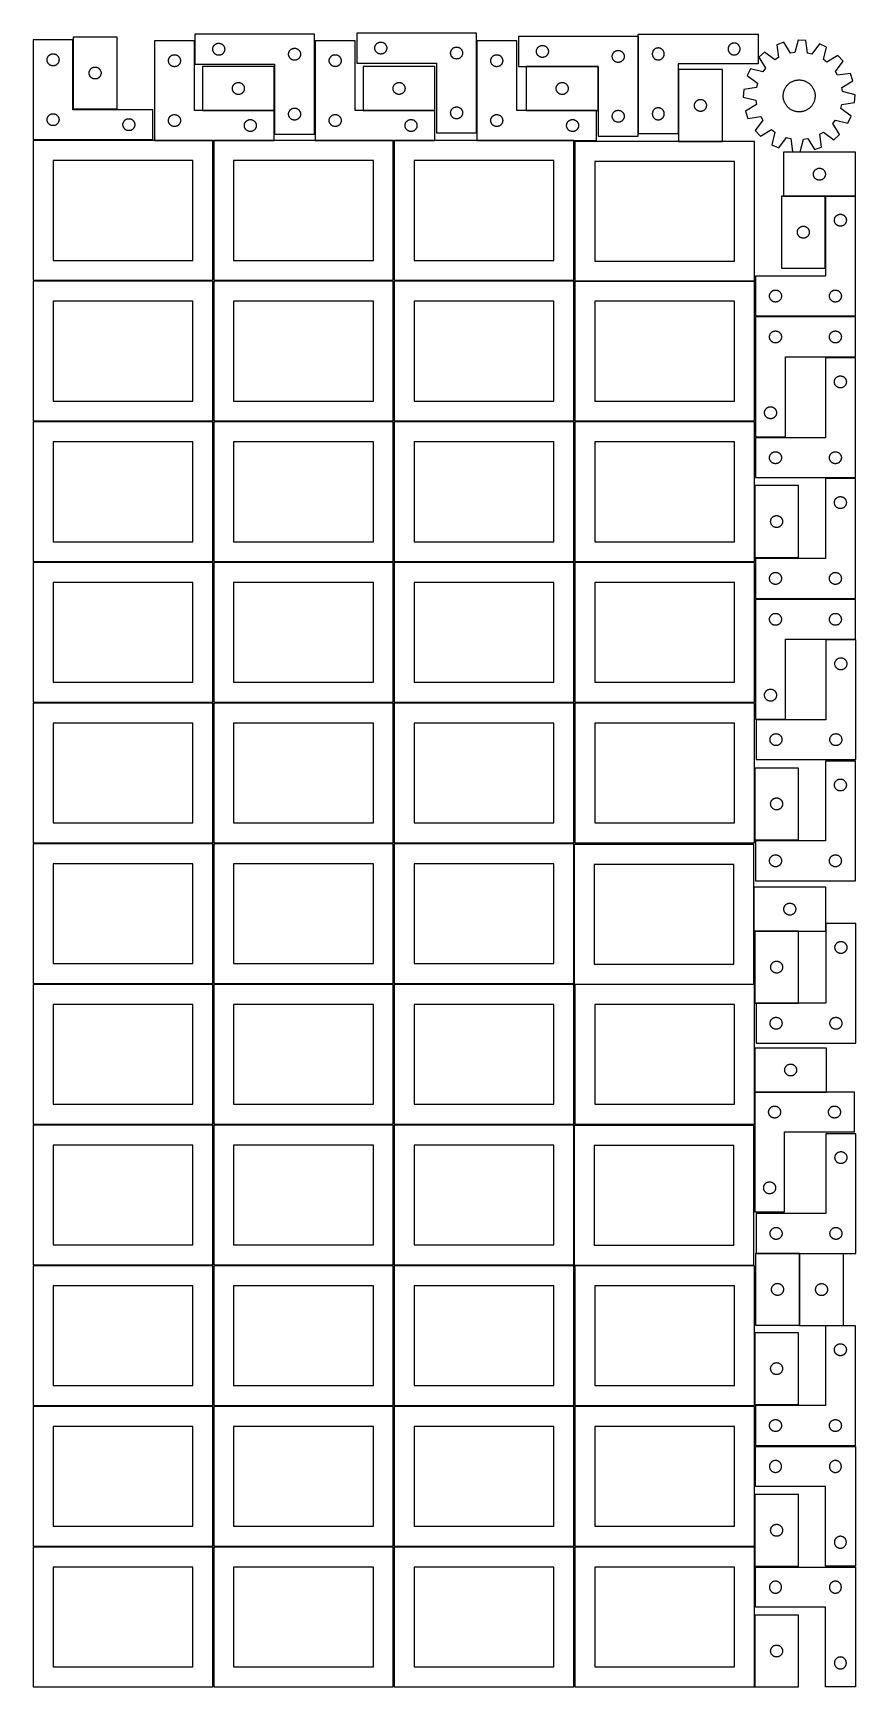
# Model space of a CAD drawing. Header units: millimetres. Extents: x 7 to 1243, y 7 to 2493.
import ezdxf

# ---------------------------------------------------------------- set-up
doc = ezdxf.new("R2010")
doc.units = ezdxf.units.MM
doc.layers.add('COMMON', color=5, linetype='CONTINUOUS', true_color=0x0000ff)
doc.layers.add('CUT', color=7, linetype='CONTINUOUS', true_color=0x000000)

msp = doc.modelspace()

# ---------------------------------------------------------------- linework, layer by layer
at = {"layer": 'COMMON'}
for p, q in [((916.268941, 2488.373896), (916.268941, 2342.059881)), ((66.620933, 2483.251528), (66.620933, 2379.427066)), ((855.922664, 2443.273896), (747.922664, 2443.273896)), ((261.099119, 2377.043667), (369.099119, 2377.043667)), ((502.670652, 2377.092251), (610.670652, 2377.092251)), ((1134.604737, 2248.166715), (1197.404736, 2248.166715)), ((1197.504737, 2140.066715), (1197.504737, 2248.066715)), ((1197.604737, 2248.166715), (1242.604737, 2248.166715)), ((1091.183738, 1812.960025), (1091.183738, 1704.960025)), ((1091.183738, 1388.322818), (1091.183738, 1280.322818)), ((1089.968004, 1209.112615), (1089.968004, 1143.112615)), ((1157.330327, 1143.012615), (1091.330327, 1143.012615)), ((1091.183739, 852.604799), (1091.183739, 901.012022)), ((1091.370145, 901.112022), (1199.370145, 901.112022)), ((1158.601926, 658.363504), (1093.475205, 658.363504)), ((1158.701927, 550.263503), (1158.701927, 658.015994)), ((1091.183738, 539.125428), (1091.183738, 431.125428)), ((1091.183738, 296.041934), (1091.183738, 218.041933)), ((1091.183738, 216.520967), (1091.183738, 188.041934)), ((1091.183738, 114.520967), (1091.183738, 6.520967))]:
    msp.add_line(p, q, dxfattribs=at)
at = {"layer": 'CUT'}
for p, q in [((132.720934, 2487.427066), (66.720934, 2487.427066)), ((66.720934, 2487.427066), (66.720934, 2379.427066)), ((132.720934, 2379.427066), (132.720934, 2487.427066)), ((429.598627, 2491.655096), (249.598627, 2491.655096)), ((249.598627, 2491.655096), (249.598627, 2446.655096)), ((429.598627, 2341.655096), (429.598627, 2491.655096)), ((673.205011, 2493.478583), (493.205011, 2493.478583)), ((493.205011, 2493.478583), (493.205011, 2448.478583)), ((673.205011, 2343.478583), (673.205011, 2493.478583)), ((916.16894, 2488.373896), (736.16894, 2488.373896)), ((736.16894, 2488.373896), (736.16894, 2443.373896)), ((916.16894, 2338.373896), (916.16894, 2488.373896)), ((916.368941, 2492.059881), (1096.368941, 2492.059881)), ((916.368941, 2342.059881), (916.368941, 2492.059881)), ((1096.368941, 2492.059881), (1096.368941, 2447.059881)), ((66.520933, 2483.251528), (6.520933, 2483.251528)), ((6.520933, 2483.251528), (6.520933, 2333.251528)), ((34.76512, 2462.078596), (35.346197, 2462.174532)), ((35.346197, 2462.174532), (35.932304, 2462.232259)), ((35.932304, 2462.232259), (36.520933, 2462.251528)), ((36.520933, 2462.251528), (37.109561, 2462.232259)), ((37.109561, 2462.232259), (37.695668, 2462.174532)), ((37.695668, 2462.174532), (38.276745, 2462.078596)), ((66.520933, 2378.251528), (66.520933, 2483.251528)), ((249.099119, 2481.943667), (189.099119, 2481.943667)), ((189.099119, 2481.943667), (189.099119, 2331.943667)), ((249.099119, 2376.943667), (249.099119, 2481.943667)), ((276.598627, 2469.155096), (276.617897, 2469.743724)), ((276.617897, 2468.566468), (276.598627, 2469.155096)), ((276.617897, 2469.743724), (276.675623, 2470.329832)), ((276.675623, 2467.980361), (276.617897, 2468.566468)), ((276.675623, 2470.329832), (276.77156, 2470.910909)), ((276.77156, 2467.399283), (276.675623, 2467.980361)), ((276.77156, 2470.910909), (276.905295, 2471.484468)), ((276.905295, 2466.825725), (276.77156, 2467.399283)), ((276.905295, 2471.484468), (277.076256, 2472.048051)), ((277.076256, 2466.262141), (276.905295, 2466.825725)), ((277.076256, 2472.048051), (277.283711, 2472.599247)), ((277.283711, 2465.710945), (277.076256, 2466.262141)), ((277.283711, 2472.599247), (277.526773, 2473.135695)), ((277.526773, 2465.174498), (277.283711, 2465.710945)), ((277.526773, 2473.135695), (277.804399, 2473.655096)), ((277.804399, 2464.655096), (277.526773, 2465.174498)), ((277.804399, 2473.655096), (278.115401, 2474.155228)), ((278.115401, 2464.154964), (277.804399, 2464.655096)), ((278.115401, 2474.155228), (278.458447, 2474.633949)), ((278.458447, 2463.676243), (278.115401, 2464.154964)), ((278.458447, 2474.633949), (278.832069, 2475.089209)), ((278.832069, 2463.220984), (278.458447, 2463.676243)), ((278.832069, 2475.089209), (279.234666, 2475.519057)), ((279.234666, 2462.791135), (278.832069, 2463.220984)), ((279.234666, 2475.519057), (279.664515, 2475.921655)), ((279.664515, 2462.388538), (279.234666, 2462.791135)), ((279.664515, 2475.921655), (280.119774, 2476.295276)), ((280.119774, 2462.014916), (279.664515, 2462.388538)), ((280.119774, 2476.295276), (280.598495, 2476.638323)), ((280.598495, 2476.638323), (281.098627, 2476.949325)), ((281.098627, 2476.949325), (281.618029, 2477.226951)), ((281.618029, 2477.226951), (282.154476, 2477.470012)), ((282.154476, 2477.470012), (282.705672, 2477.677467)), ((282.705672, 2477.677467), (283.269256, 2477.848429)), ((283.269256, 2477.848429), (283.842814, 2477.982164)), ((283.842814, 2477.982164), (284.423891, 2478.0781)), ((284.423891, 2478.0781), (285.009999, 2478.135827)), ((285.009999, 2478.135827), (285.598627, 2478.155096)), ((285.598627, 2478.155096), (286.187255, 2478.135827)), ((286.187255, 2478.135827), (286.773363, 2478.0781)), ((286.773363, 2478.0781), (287.35444, 2477.982164)), ((287.35444, 2477.982164), (287.927999, 2477.848429)), ((287.927999, 2477.848429), (288.491582, 2477.677467)), ((288.491582, 2477.677467), (289.042778, 2477.470012)), ((289.042778, 2477.470012), (289.579225, 2477.226951)), ((289.579225, 2477.226951), (290.098627, 2476.949325)), ((290.098627, 2476.949325), (290.598759, 2476.638323)), ((290.598759, 2476.638323), (291.07748, 2476.295276)), ((291.07748, 2476.295276), (291.53274, 2475.921655)), ((291.53274, 2462.388538), (291.07748, 2462.014916)), ((291.53274, 2475.921655), (291.962588, 2475.519057)), ((291.962588, 2462.791135), (291.53274, 2462.388538)), ((291.962588, 2475.519057), (292.365185, 2475.089209)), ((292.365185, 2463.220984), (291.962588, 2462.791135)), ((292.365185, 2475.089209), (292.738807, 2474.633949)), ((292.738807, 2463.676243), (292.365185, 2463.220984)), ((292.738807, 2474.633949), (293.081854, 2474.155228)), ((293.081854, 2464.154964), (292.738807, 2463.676243)), ((293.081854, 2474.155228), (293.392856, 2473.655096)), ((293.392856, 2464.655096), (293.081854, 2464.154964)), ((293.392856, 2473.655096), (293.670482, 2473.135695)), ((293.670482, 2465.174498), (293.392856, 2464.655096)), ((293.670482, 2473.135695), (293.913543, 2472.599247)), ((293.913543, 2465.710945), (293.670482, 2465.174498)), ((293.913543, 2472.599247), (294.120998, 2472.048051)), ((294.120998, 2466.262141), (293.913543, 2465.710945)), ((294.120998, 2472.048051), (294.29196, 2471.484468)), ((294.29196, 2466.825725), (294.120998, 2466.262141)), ((294.29196, 2471.484468), (294.425695, 2470.910909)), ((294.425695, 2467.399283), (294.29196, 2466.825725)), ((294.425695, 2470.910909), (294.521631, 2470.329832)), ((294.521631, 2467.980361), (294.425695, 2467.399283)), ((294.521631, 2470.329832), (294.579358, 2469.743724)), ((294.579358, 2468.566468), (294.521631, 2467.980361)), ((294.579358, 2469.743724), (294.598627, 2469.155096)), ((294.598627, 2469.155096), (294.579358, 2468.566468)), ((390.598627, 2461.655096), (390.617897, 2462.243724)), ((390.617897, 2462.243724), (390.675623, 2462.829832)), ((390.675623, 2462.829832), (390.77156, 2463.410909)), ((390.77156, 2463.410909), (390.905295, 2463.984468)), ((390.905295, 2463.984468), (391.076256, 2464.548051)), ((391.076256, 2464.548051), (391.283711, 2465.099247)), ((391.283711, 2465.099247), (391.526773, 2465.635695)), ((391.526773, 2465.635695), (391.804399, 2466.155096)), ((391.804399, 2466.155096), (392.115401, 2466.655228)), ((392.115401, 2466.655228), (392.458447, 2467.133949)), ((392.458447, 2467.133949), (392.832069, 2467.589209)), ((392.832069, 2467.589209), (393.234666, 2468.019057)), ((393.234666, 2468.019057), (393.664515, 2468.421655)), ((393.664515, 2468.421655), (394.119774, 2468.795276)), ((394.119774, 2468.795276), (394.598495, 2469.138323)), ((394.598495, 2469.138323), (395.098627, 2469.449325)), ((395.098627, 2469.449325), (395.618029, 2469.726951)), ((395.618029, 2469.726951), (396.154476, 2469.970012)), ((396.154476, 2469.970012), (396.705672, 2470.177467)), ((396.705672, 2470.177467), (397.269256, 2470.348429)), ((397.269256, 2470.348429), (397.842814, 2470.482164)), ((397.842814, 2470.482164), (398.423891, 2470.5781)), ((398.423891, 2470.5781), (399.009999, 2470.635827)), ((399.009999, 2470.635827), (399.598627, 2470.655096)), ((399.598627, 2470.655096), (400.187255, 2470.635827)), ((400.187255, 2470.635827), (400.773363, 2470.5781)), ((400.773363, 2470.5781), (401.35444, 2470.482164)), ((401.35444, 2470.482164), (401.927999, 2470.348429)), ((401.927999, 2470.348429), (402.491582, 2470.177467)), ((402.491582, 2470.177467), (403.042778, 2469.970012)), ((403.042778, 2469.970012), (403.579225, 2469.726951)), ((403.579225, 2469.726951), (404.098627, 2469.449325)), ((404.098627, 2469.449325), (404.598759, 2469.138323)), ((404.598759, 2469.138323), (405.07748, 2468.795276)), ((405.07748, 2468.795276), (405.53274, 2468.421655)), ((405.53274, 2468.421655), (405.962588, 2468.019057)), ((405.962588, 2468.019057), (406.365185, 2467.589209)), ((406.365185, 2467.589209), (406.738807, 2467.133949)), ((406.738807, 2467.133949), (407.081854, 2466.655228)), ((407.081854, 2466.655228), (407.392856, 2466.155096)), ((407.392856, 2466.155096), (407.670482, 2465.635695)), ((407.670482, 2465.635695), (407.913543, 2465.099247)), ((407.913543, 2465.099247), (408.120998, 2464.548051)), ((408.120998, 2464.548051), (408.29196, 2463.984468)), ((408.29196, 2463.984468), (408.425695, 2463.410909)), ((408.425695, 2463.410909), (408.521631, 2462.829832)), ((408.521631, 2462.829832), (408.579358, 2462.243724)), ((408.579358, 2462.243724), (408.598627, 2461.655096)), ((490.670652, 2481.992251), (430.670652, 2481.992251)), ((430.670652, 2481.992251), (430.670652, 2331.992251)), ((490.670652, 2376.992251), (490.670652, 2481.992251)), ((520.205011, 2470.978583), (520.224281, 2471.567211)), ((520.224281, 2470.389954), (520.205011, 2470.978583)), ((520.224281, 2471.567211), (520.282008, 2472.153318)), ((520.282008, 2469.803847), (520.224281, 2470.389954)), ((520.282008, 2472.153318), (520.377944, 2472.734396)), ((520.377944, 2469.22277), (520.282008, 2469.803847)), ((520.377944, 2472.734396), (520.511679, 2473.307954)), ((520.511679, 2468.649211), (520.377944, 2469.22277)), ((520.511679, 2473.307954), (520.68264, 2473.871538)), ((520.68264, 2468.085627), (520.511679, 2468.649211)), ((520.68264, 2473.871538), (520.890096, 2474.422734)), ((520.890096, 2467.534432), (520.68264, 2468.085627)), ((520.890096, 2474.422734), (521.133157, 2474.959181)), ((521.133157, 2466.997984), (520.890096, 2467.534432)), ((521.133157, 2474.959181), (521.410783, 2475.478583)), ((521.410783, 2466.478583), (521.133157, 2466.997984)), ((521.410783, 2475.478583), (521.721785, 2475.978715)), ((521.721785, 2465.978451), (521.410783, 2466.478583)), ((521.721785, 2475.978715), (522.064831, 2476.457435)), ((522.064831, 2465.49973), (521.721785, 2465.978451)), ((522.064831, 2476.457435), (522.438453, 2476.912695)), ((522.438453, 2465.04447), (522.064831, 2465.49973)), ((522.438453, 2476.912695), (522.84105, 2477.342544)), ((522.84105, 2464.614622), (522.438453, 2465.04447)), ((522.84105, 2477.342544), (523.270899, 2477.745141)), ((523.270899, 2464.212024), (522.84105, 2464.614622)), ((523.270899, 2477.745141), (523.726159, 2478.118763)), ((523.726159, 2463.838403), (523.270899, 2464.212024)), ((523.726159, 2478.118763), (524.204879, 2478.461809)), ((524.204879, 2463.495356), (523.726159, 2463.838403)), ((524.204879, 2478.461809), (524.705011, 2478.772811)), ((524.705011, 2463.184354), (524.204879, 2463.495356)), ((524.705011, 2478.772811), (525.224413, 2479.050437)), ((525.224413, 2462.906728), (524.705011, 2463.184354)), ((525.224413, 2479.050437), (525.760861, 2479.293498)), ((525.760861, 2462.663667), (525.224413, 2462.906728)), ((525.760861, 2479.293498), (526.312056, 2479.500954)), ((526.312056, 2462.456211), (525.760861, 2462.663667)), ((526.312056, 2479.500954), (526.87564, 2479.671915)), ((526.87564, 2462.28525), (526.312056, 2462.456211)), ((526.87564, 2479.671915), (527.449199, 2479.80565)), ((527.449199, 2462.151515), (526.87564, 2462.28525)), ((527.449199, 2479.80565), (528.030276, 2479.901586)), ((528.030276, 2462.055579), (527.449199, 2462.151515)), ((528.030276, 2479.901586), (528.616383, 2479.959313)), ((528.616383, 2479.959313), (529.205011, 2479.978583)), ((529.205011, 2479.978583), (529.79364, 2479.959313)), ((529.79364, 2479.959313), (530.379747, 2479.901586)), ((530.379747, 2479.901586), (530.960824, 2479.80565)), ((530.960824, 2462.151515), (530.379747, 2462.055579)), ((530.960824, 2479.80565), (531.534383, 2479.671915)), ((531.534383, 2462.28525), (530.960824, 2462.151515)), ((531.534383, 2479.671915), (532.097967, 2479.500954)), ((532.097967, 2462.456211), (531.534383, 2462.28525)), ((532.097967, 2479.500954), (532.649162, 2479.293498)), ((532.649162, 2462.663667), (532.097967, 2462.456211)), ((532.649162, 2479.293498), (533.18561, 2479.050437)), ((533.18561, 2462.906728), (532.649162, 2462.663667)), ((533.18561, 2479.050437), (533.705011, 2478.772811)), ((533.705011, 2463.184354), (533.18561, 2462.906728)), ((533.705011, 2478.772811), (534.205144, 2478.461809)), ((534.205144, 2463.495356), (533.705011, 2463.184354)), ((534.205144, 2478.461809), (534.683864, 2478.118763)), ((534.683864, 2463.838403), (534.205144, 2463.495356)), ((534.683864, 2478.118763), (535.139124, 2477.745141)), ((535.139124, 2464.212024), (534.683864, 2463.838403)), ((535.139124, 2477.745141), (535.568973, 2477.342544)), ((535.568973, 2464.614622), (535.139124, 2464.212024)), ((535.568973, 2477.342544), (535.97157, 2476.912695)), ((535.97157, 2465.04447), (535.568973, 2464.614622)), ((535.97157, 2476.912695), (536.345192, 2476.457435)), ((536.345192, 2465.49973), (535.97157, 2465.04447)), ((536.345192, 2476.457435), (536.688238, 2475.978715)), ((536.688238, 2465.978451), (536.345192, 2465.49973)), ((536.688238, 2475.978715), (536.99924, 2475.478583)), ((536.99924, 2466.478583), (536.688238, 2465.978451)), ((536.99924, 2475.478583), (537.276866, 2474.959181)), ((537.276866, 2466.997984), (536.99924, 2466.478583)), ((537.276866, 2474.959181), (537.519927, 2474.422734)), ((537.519927, 2467.534432), (537.276866, 2466.997984)), ((537.519927, 2474.422734), (537.727383, 2473.871538)), ((537.727383, 2468.085627), (537.519927, 2467.534432)), ((537.727383, 2473.871538), (537.898344, 2473.307954)), ((537.898344, 2468.649211), (537.727383, 2468.085627)), ((537.898344, 2473.307954), (538.032079, 2472.734396)), ((538.032079, 2469.22277), (537.898344, 2468.649211)), ((538.032079, 2472.734396), (538.128015, 2472.153318)), ((538.128015, 2469.803847), (538.032079, 2469.22277)), ((538.128015, 2472.153318), (538.185742, 2471.567211)), ((538.185742, 2470.389954), (538.128015, 2469.803847)), ((538.185742, 2471.567211), (538.205011, 2470.978583)), ((538.205011, 2470.978583), (538.185742, 2470.389954)), ((634.205011, 2463.478583), (634.224281, 2464.067211)), ((634.224281, 2462.889954), (634.205011, 2463.478583)), ((634.224281, 2464.067211), (634.282008, 2464.653318)), ((634.282008, 2462.303847), (634.224281, 2462.889954)), ((634.282008, 2464.653318), (634.377944, 2465.234396)), ((634.377944, 2461.72277), (634.282008, 2462.303847)), ((634.377944, 2465.234396), (634.511679, 2465.807954)), ((634.511679, 2465.807954), (634.68264, 2466.371538)), ((634.68264, 2466.371538), (634.890096, 2466.922734)), ((634.890096, 2466.922734), (635.133157, 2467.459181)), ((635.133157, 2467.459181), (635.410783, 2467.978583)), ((635.410783, 2467.978583), (635.721785, 2468.478715)), ((635.721785, 2468.478715), (636.064831, 2468.957435)), ((636.064831, 2468.957435), (636.438453, 2469.412695)), ((636.438453, 2469.412695), (636.84105, 2469.842544)), ((636.84105, 2469.842544), (637.270899, 2470.245141)), ((637.270899, 2470.245141), (637.726159, 2470.618763)), ((637.726159, 2470.618763), (638.204879, 2470.961809)), ((638.204879, 2470.961809), (638.705011, 2471.272811)), ((638.705011, 2471.272811), (639.224413, 2471.550437)), ((639.224413, 2471.550437), (639.760861, 2471.793498)), ((639.760861, 2471.793498), (640.312056, 2472.000954)), ((640.312056, 2472.000954), (640.87564, 2472.171915)), ((640.87564, 2472.171915), (641.449199, 2472.30565)), ((641.449199, 2472.30565), (642.030276, 2472.401586)), ((642.030276, 2472.401586), (642.616383, 2472.459313)), ((642.616383, 2472.459313), (643.205011, 2472.478583)), ((643.205011, 2472.478583), (643.79364, 2472.459313)), ((643.79364, 2472.459313), (644.379747, 2472.401586)), ((644.379747, 2472.401586), (644.960824, 2472.30565)), ((644.960824, 2472.30565), (645.534383, 2472.171915)), ((645.534383, 2472.171915), (646.097967, 2472.000954)), ((646.097967, 2472.000954), (646.649162, 2471.793498)), ((646.649162, 2471.793498), (647.18561, 2471.550437)), ((647.18561, 2471.550437), (647.705011, 2471.272811)), ((647.705011, 2471.272811), (648.205144, 2470.961809)), ((648.205144, 2470.961809), (648.683864, 2470.618763)), ((648.683864, 2470.618763), (649.139124, 2470.245141)), ((649.139124, 2470.245141), (649.568973, 2469.842544)), ((649.568973, 2469.842544), (649.97157, 2469.412695)), ((649.97157, 2469.412695), (650.345192, 2468.957435)), ((650.345192, 2468.957435), (650.688238, 2468.478715)), ((650.688238, 2468.478715), (650.99924, 2467.978583)), ((650.99924, 2467.978583), (651.276866, 2467.459181)), ((651.276866, 2467.459181), (651.519927, 2466.922734)), ((651.519927, 2466.922734), (651.727383, 2466.371538)), ((651.727383, 2466.371538), (651.898344, 2465.807954)), ((651.898344, 2465.807954), (652.032079, 2465.234396)), ((652.032079, 2465.234396), (652.128015, 2464.653318)), ((652.128015, 2462.303847), (652.032079, 2461.72277)), ((652.128015, 2464.653318), (652.185742, 2464.067211)), ((652.185742, 2462.889954), (652.128015, 2462.303847)), ((652.185742, 2464.067211), (652.205011, 2463.478583)), ((652.205011, 2463.478583), (652.185742, 2462.889954)), ((733.504331, 2481.946841), (673.504331, 2481.946841)), ((673.504331, 2481.946841), (673.504331, 2331.946841)), ((733.504331, 2376.946841), (733.504331, 2481.946841)), ((763.16894, 2465.873896), (763.188209, 2466.462524)), ((763.188209, 2465.285268), (763.16894, 2465.873896)), ((763.188209, 2466.462524), (763.245936, 2467.048631)), ((763.245936, 2464.69916), (763.188209, 2465.285268)), ((763.245936, 2467.048631), (763.341872, 2467.629709)), ((763.341872, 2464.118083), (763.245936, 2464.69916)), ((763.341872, 2467.629709), (763.475607, 2468.203267)), ((763.475607, 2463.544524), (763.341872, 2464.118083)), ((763.475607, 2468.203267), (763.646569, 2468.766851)), ((763.646569, 2462.980941), (763.475607, 2463.544524)), ((763.646569, 2468.766851), (763.854024, 2469.318047)), ((763.854024, 2462.429745), (763.646569, 2462.980941)), ((763.854024, 2469.318047), (764.097085, 2469.854494)), ((764.097085, 2461.893297), (763.854024, 2462.429745)), ((764.097085, 2469.854494), (764.374711, 2470.373896)), ((764.374711, 2470.373896), (764.685713, 2470.874028)), ((764.685713, 2470.874028), (765.02876, 2471.352749)), ((765.02876, 2471.352749), (765.402381, 2471.808008)), ((765.402381, 2471.808008), (765.804979, 2472.237857)), ((765.804979, 2472.237857), (766.234827, 2472.640454)), ((766.234827, 2472.640454), (766.690087, 2473.014076)), ((766.690087, 2473.014076), (767.168808, 2473.357122)), ((767.168808, 2473.357122), (767.66894, 2473.668124)), ((767.66894, 2473.668124), (768.188342, 2473.94575)), ((768.188342, 2473.94575), (768.724789, 2474.188811)), ((768.724789, 2474.188811), (769.275985, 2474.396267)), ((769.275985, 2474.396267), (769.839568, 2474.567228)), ((769.839568, 2474.567228), (770.413127, 2474.700963)), ((770.413127, 2474.700963), (770.994204, 2474.796899)), ((770.994204, 2474.796899), (771.580312, 2474.854626)), ((771.580312, 2474.854626), (772.16894, 2474.873896)), ((772.16894, 2474.873896), (772.757568, 2474.854626)), ((772.757568, 2474.854626), (773.343675, 2474.796899)), ((773.343675, 2474.796899), (773.924753, 2474.700963)), ((773.924753, 2474.700963), (774.498311, 2474.567228)), ((774.498311, 2474.567228), (775.061895, 2474.396267)), ((775.061895, 2474.396267), (775.613091, 2474.188811)), ((775.613091, 2474.188811), (776.149538, 2473.94575)), ((776.149538, 2473.94575), (776.66894, 2473.668124)), ((776.66894, 2473.668124), (777.169072, 2473.357122)), ((777.169072, 2473.357122), (777.647793, 2473.014076)), ((777.647793, 2473.014076), (778.103052, 2472.640454)), ((778.103052, 2472.640454), (778.532901, 2472.237857)), ((778.532901, 2472.237857), (778.935498, 2471.808008)), ((778.935498, 2471.808008), (779.30912, 2471.352749)), ((779.30912, 2471.352749), (779.652166, 2470.874028)), ((779.652166, 2470.874028), (779.963168, 2470.373896)), ((779.963168, 2470.373896), (780.240794, 2469.854494)), ((780.240794, 2469.854494), (780.483856, 2469.318047)), ((780.483856, 2462.429745), (780.240794, 2461.893297)), ((780.483856, 2469.318047), (780.691311, 2468.766851)), ((780.691311, 2462.980941), (780.483856, 2462.429745)), ((780.691311, 2468.766851), (780.862272, 2468.203267)), ((780.862272, 2463.544524), (780.691311, 2462.980941)), ((780.862272, 2468.203267), (780.996007, 2467.629709)), ((780.996007, 2464.118083), (780.862272, 2463.544524)), ((780.996007, 2467.629709), (781.091943, 2467.048631)), ((781.091943, 2464.69916), (780.996007, 2464.118083)), ((781.091943, 2467.048631), (781.14967, 2466.462524)), ((781.14967, 2465.285268), (781.091943, 2464.69916)), ((781.14967, 2466.462524), (781.16894, 2465.873896)), ((781.16894, 2465.873896), (781.14967, 2465.285268)), ((877.854024, 2461.818047), (878.097085, 2462.354494)), ((878.097085, 2462.354494), (878.374711, 2462.873896)), ((878.374711, 2462.873896), (878.685713, 2463.374028)), ((878.685713, 2463.374028), (879.02876, 2463.852749)), ((879.02876, 2463.852749), (879.402381, 2464.308008)), ((879.402381, 2464.308008), (879.804979, 2464.737857)), ((879.804979, 2464.737857), (880.234827, 2465.140454)), ((880.234827, 2465.140454), (880.690087, 2465.514076)), ((880.690087, 2465.514076), (881.168808, 2465.857122)), ((881.168808, 2465.857122), (881.66894, 2466.168124)), ((881.66894, 2466.168124), (882.188342, 2466.44575)), ((882.188342, 2466.44575), (882.724789, 2466.688811)), ((882.724789, 2466.688811), (883.275985, 2466.896267)), ((883.275985, 2466.896267), (883.839568, 2467.067228)), ((883.839568, 2467.067228), (884.413127, 2467.200963)), ((884.413127, 2467.200963), (884.994204, 2467.296899)), ((884.994204, 2467.296899), (885.580312, 2467.354626)), ((885.580312, 2467.354626), (886.16894, 2467.373896)), ((886.16894, 2467.373896), (886.757568, 2467.354626)), ((886.757568, 2467.354626), (887.343675, 2467.296899)), ((887.343675, 2467.296899), (887.924753, 2467.200963)), ((887.924753, 2467.200963), (888.498311, 2467.067228)), ((888.498311, 2467.067228), (889.061895, 2466.896267)), ((889.061895, 2466.896267), (889.613091, 2466.688811)), ((889.613091, 2466.688811), (890.149538, 2466.44575)), ((890.149538, 2466.44575), (890.66894, 2466.168124)), ((890.66894, 2466.168124), (891.169072, 2465.857122)), ((891.169072, 2465.857122), (891.647793, 2465.514076)), ((891.647793, 2465.514076), (892.103052, 2465.140454)), ((892.103052, 2465.140454), (892.532901, 2464.737857)), ((892.532901, 2464.737857), (892.935498, 2464.308008)), ((892.935498, 2464.308008), (893.30912, 2463.852749)), ((893.30912, 2463.852749), (893.652166, 2463.374028)), ((893.652166, 2463.374028), (893.963168, 2462.873896)), ((893.963168, 2462.873896), (894.240794, 2462.354494)), ((894.240794, 2462.354494), (894.483856, 2461.818047)), ((937.38821, 2462.64851), (937.368941, 2462.059881)), ((937.445937, 2463.234617), (937.38821, 2462.64851)), ((937.541873, 2463.815694), (937.445937, 2463.234617)), ((937.675608, 2464.389253), (937.541873, 2463.815694)), ((937.84657, 2464.952837), (937.675608, 2464.389253)), ((938.054025, 2465.504032), (937.84657, 2464.952837)), ((938.297086, 2466.04048), (938.054025, 2465.504032)), ((938.574712, 2466.559881), (938.297086, 2466.04048)), ((938.885714, 2467.060014), (938.574712, 2466.559881)), ((939.228761, 2467.538734), (938.885714, 2467.060014)), ((939.602382, 2467.993994), (939.228761, 2467.538734)), ((940.00498, 2468.423842), (939.602382, 2467.993994)), ((940.434828, 2468.82644), (940.00498, 2468.423842)), ((940.890088, 2469.200062), (940.434828, 2468.82644)), ((941.368809, 2469.543108), (940.890088, 2469.200062)), ((941.868941, 2469.85411), (941.368809, 2469.543108)), ((942.388343, 2470.131736), (941.868941, 2469.85411)), ((942.92479, 2470.374797), (942.388343, 2470.131736)), ((943.475986, 2470.582253), (942.92479, 2470.374797)), ((944.039569, 2470.753214), (943.475986, 2470.582253)), ((944.613128, 2470.886949), (944.039569, 2470.753214)), ((945.194205, 2470.982885), (944.613128, 2470.886949)), ((945.780313, 2471.040612), (945.194205, 2470.982885)), ((946.368941, 2471.059881), (945.780313, 2471.040612)), ((946.957569, 2471.040612), (946.368941, 2471.059881)), ((947.543676, 2470.982885), (946.957569, 2471.040612)), ((948.124754, 2470.886949), (947.543676, 2470.982885)), ((948.698312, 2470.753214), (948.124754, 2470.886949)), ((949.261896, 2470.582253), (948.698312, 2470.753214)), ((949.813092, 2470.374797), (949.261896, 2470.582253)), ((950.349539, 2470.131736), (949.813092, 2470.374797)), ((950.868941, 2469.85411), (950.349539, 2470.131736)), ((951.369073, 2469.543108), (950.868941, 2469.85411)), ((951.847794, 2469.200062), (951.369073, 2469.543108)), ((952.303053, 2468.82644), (951.847794, 2469.200062)), ((952.732902, 2468.423842), (952.303053, 2468.82644)), ((953.135499, 2467.993994), (952.732902, 2468.423842)), ((953.509121, 2467.538734), (953.135499, 2467.993994)), ((953.852167, 2467.060014), (953.509121, 2467.538734)), ((954.163169, 2466.559881), (953.852167, 2467.060014)), ((954.440795, 2466.04048), (954.163169, 2466.559881)), ((954.683857, 2465.504032), (954.440795, 2466.04048)), ((954.891312, 2464.952837), (954.683857, 2465.504032)), ((955.062273, 2464.389253), (954.891312, 2464.952837)), ((955.196008, 2463.815694), (955.062273, 2464.389253)), ((955.291944, 2463.234617), (955.196008, 2463.815694)), ((955.349671, 2462.64851), (955.291944, 2463.234617)), ((955.368941, 2462.059881), (955.349671, 2462.64851)), ((1051.38821, 2470.14851), (1051.368941, 2469.559881)), ((1051.368941, 2469.559881), (1051.38821, 2468.971253)), ((1051.445937, 2470.734617), (1051.38821, 2470.14851)), ((1051.38821, 2468.971253), (1051.445937, 2468.385146)), ((1051.541873, 2471.315694), (1051.445937, 2470.734617)), ((1051.445937, 2468.385146), (1051.541873, 2467.804069)), ((1051.675608, 2471.889253), (1051.541873, 2471.315694)), ((1051.541873, 2467.804069), (1051.675608, 2467.23051)), ((1051.84657, 2472.452837), (1051.675608, 2471.889253)), ((1051.675608, 2467.23051), (1051.84657, 2466.666926)), ((1052.054025, 2473.004032), (1051.84657, 2472.452837)), ((1051.84657, 2466.666926), (1052.054025, 2466.115731)), ((1052.297086, 2473.54048), (1052.054025, 2473.004032)), ((1052.054025, 2466.115731), (1052.297086, 2465.579283)), ((1052.574712, 2474.059881), (1052.297086, 2473.54048)), ((1052.297086, 2465.579283), (1052.574712, 2465.059881)), ((1052.885714, 2474.560014), (1052.574712, 2474.059881)), ((1052.574712, 2465.059881), (1052.885714, 2464.559749)), ((1053.228761, 2475.038734), (1052.885714, 2474.560014)), ((1052.885714, 2464.559749), (1053.228761, 2464.081029)), ((1053.602382, 2475.493994), (1053.228761, 2475.038734)), ((1053.228761, 2464.081029), (1053.602382, 2463.625769)), ((1054.00498, 2475.923842), (1053.602382, 2475.493994)), ((1053.602382, 2463.625769), (1054.00498, 2463.19592)), ((1054.434828, 2476.32644), (1054.00498, 2475.923842)), ((1054.00498, 2463.19592), (1054.434828, 2462.793323)), ((1054.890088, 2476.700062), (1054.434828, 2476.32644)), ((1054.434828, 2462.793323), (1054.890088, 2462.419701)), ((1055.368809, 2477.043108), (1054.890088, 2476.700062)), ((1054.890088, 2462.419701), (1055.368809, 2462.076655)), ((1055.868941, 2477.35411), (1055.368809, 2477.043108)), ((1056.388343, 2477.631736), (1055.868941, 2477.35411)), ((1056.92479, 2477.874797), (1056.388343, 2477.631736)), ((1057.475986, 2478.082253), (1056.92479, 2477.874797)), ((1058.039569, 2478.253214), (1057.475986, 2478.082253)), ((1058.613128, 2478.386949), (1058.039569, 2478.253214)), ((1059.194205, 2478.482885), (1058.613128, 2478.386949)), ((1059.780313, 2478.540612), (1059.194205, 2478.482885)), ((1060.368941, 2478.559881), (1059.780313, 2478.540612)), ((1060.957569, 2478.540612), (1060.368941, 2478.559881)), ((1061.543676, 2478.482885), (1060.957569, 2478.540612)), ((1062.124754, 2478.386949), (1061.543676, 2478.482885)), ((1062.698312, 2478.253214), (1062.124754, 2478.386949)), ((1063.261896, 2478.082253), (1062.698312, 2478.253214)), ((1063.813092, 2477.874797), (1063.261896, 2478.082253)), ((1064.349539, 2477.631736), (1063.813092, 2477.874797)), ((1064.868941, 2477.35411), (1064.349539, 2477.631736)), ((1065.369073, 2477.043108), (1064.868941, 2477.35411)), ((1065.847794, 2476.700062), (1065.369073, 2477.043108)), ((1065.369073, 2462.076655), (1065.847794, 2462.419701)), ((1066.303053, 2476.32644), (1065.847794, 2476.700062)), ((1065.847794, 2462.419701), (1066.303053, 2462.793323)), ((1066.732902, 2475.923842), (1066.303053, 2476.32644)), ((1066.303053, 2462.793323), (1066.732902, 2463.19592)), ((1067.135499, 2475.493994), (1066.732902, 2475.923842)), ((1066.732902, 2463.19592), (1067.135499, 2463.625769)), ((1067.509121, 2475.038734), (1067.135499, 2475.493994)), ((1067.135499, 2463.625769), (1067.509121, 2464.081029)), ((1067.852167, 2474.560014), (1067.509121, 2475.038734)), ((1067.509121, 2464.081029), (1067.852167, 2464.559749)), ((1068.163169, 2474.059881), (1067.852167, 2474.560014)), ((1067.852167, 2464.559749), (1068.163169, 2465.059881)), ((1068.440795, 2473.54048), (1068.163169, 2474.059881)), ((1068.163169, 2465.059881), (1068.440795, 2465.579283)), ((1068.683857, 2473.004032), (1068.440795, 2473.54048)), ((1068.440795, 2465.579283), (1068.683857, 2466.115731)), ((1068.891312, 2472.452837), (1068.683857, 2473.004032)), ((1068.683857, 2466.115731), (1068.891312, 2466.666926)), ((1069.062273, 2471.889253), (1068.891312, 2472.452837)), ((1068.891312, 2466.666926), (1069.062273, 2467.23051)), ((1069.196008, 2471.315694), (1069.062273, 2471.889253)), ((1069.062273, 2467.23051), (1069.196008, 2467.804069)), ((1069.291944, 2470.734617), (1069.196008, 2471.315694)), ((1069.196008, 2467.804069), (1069.291944, 2468.385146)), ((1069.349671, 2470.14851), (1069.291944, 2470.734617)), ((1069.291944, 2468.385146), (1069.349671, 2468.971253)), ((1069.368941, 2469.559881), (1069.349671, 2470.14851)), ((1069.349671, 2468.971253), (1069.368941, 2469.559881)), ((1106.090319, 2464.898989), (1097.551167, 2457.142162)), ((1121.706072, 2453.427691), (1106.090319, 2464.898989)), ((1135.276574, 2479.811217), (1124.419018, 2475.912635)), ((1124.419018, 2475.912635), (1127.217424, 2456.739442)), ((1145.313773, 2463.23723), (1135.276574, 2479.811217)), ((1151.67295, 2464.187785), (1145.313773, 2463.23723)), ((1156.424824, 2482.97241), (1151.67295, 2464.187785)), ((1167.94782, 2482.419223), (1156.424824, 2482.97241)), ((1170.878393, 2463.265785), (1167.94782, 2482.419223)), ((1177.117268, 2461.710432), (1170.878393, 2463.265785)), ((1188.695992, 2477.246699), (1177.117268, 2461.710432)), ((1199.130157, 2472.325961), (1188.695992, 2477.246699)), ((1194.50795, 2453.509011), (1199.130157, 2472.325961)), ((27.520933, 2453.251528), (27.540202, 2453.840156)), ((27.540202, 2452.6629), (27.520933, 2453.251528)), ((27.540202, 2453.840156), (27.597929, 2454.426264)), ((27.597929, 2452.076793), (27.540202, 2452.6629)), ((27.597929, 2454.426264), (27.693865, 2455.007341)), ((27.693865, 2451.495715), (27.597929, 2452.076793)), ((27.693865, 2455.007341), (27.8276, 2455.5809)), ((27.8276, 2450.922157), (27.693865, 2451.495715)), ((27.8276, 2455.5809), (27.998561, 2456.144483)), ((27.998561, 2450.358573), (27.8276, 2450.922157)), ((27.998561, 2456.144483), (28.206017, 2456.695679)), ((28.206017, 2449.807377), (27.998561, 2450.358573)), ((28.206017, 2456.695679), (28.449078, 2457.232127)), ((28.449078, 2449.27093), (28.206017, 2449.807377)), ((28.449078, 2457.232127), (28.726704, 2457.751528)), ((28.726704, 2448.751528), (28.449078, 2449.27093)), ((28.726704, 2457.751528), (29.037706, 2458.25166)), ((29.037706, 2448.251396), (28.726704, 2448.751528)), ((29.037706, 2458.25166), (29.380752, 2458.730381)), ((29.380752, 2447.772675), (29.037706, 2448.251396)), ((29.380752, 2458.730381), (29.754374, 2459.185641)), ((29.754374, 2447.317416), (29.380752, 2447.772675)), ((29.754374, 2459.185641), (30.156972, 2459.615489)), ((30.156972, 2446.887567), (29.754374, 2447.317416)), ((30.156972, 2459.615489), (30.58682, 2460.018087)), ((30.58682, 2446.48497), (30.156972, 2446.887567)), ((30.58682, 2460.018087), (31.04208, 2460.391708)), ((31.04208, 2446.111348), (30.58682, 2446.48497)), ((31.04208, 2460.391708), (31.5208, 2460.734755)), ((31.5208, 2445.768302), (31.04208, 2446.111348)), ((31.5208, 2460.734755), (32.020933, 2461.045757)), ((32.020933, 2445.4573), (31.5208, 2445.768302)), ((32.020933, 2461.045757), (32.540334, 2461.323383)), ((32.540334, 2445.179674), (32.020933, 2445.4573)), ((32.540334, 2461.323383), (33.076782, 2461.566444)), ((33.076782, 2444.936613), (32.540334, 2445.179674)), ((33.076782, 2461.566444), (33.627977, 2461.773899)), ((33.627977, 2444.729157), (33.076782, 2444.936613)), ((33.627977, 2461.773899), (34.191561, 2461.944861)), ((34.191561, 2444.558196), (33.627977, 2444.729157)), ((34.191561, 2461.944861), (34.76512, 2462.078596)), ((34.76512, 2444.424461), (34.191561, 2444.558196)), ((35.346197, 2444.328525), (34.76512, 2444.424461)), ((35.932304, 2444.270798), (35.346197, 2444.328525)), ((36.520933, 2444.251528), (35.932304, 2444.270798)), ((37.109561, 2444.270798), (36.520933, 2444.251528)), ((37.695668, 2444.328525), (37.109561, 2444.270798)), ((38.276745, 2444.424461), (37.695668, 2444.328525)), ((38.276745, 2462.078596), (38.850304, 2461.944861)), ((38.850304, 2444.558196), (38.276745, 2444.424461)), ((38.850304, 2461.944861), (39.413888, 2461.773899)), ((39.413888, 2444.729157), (38.850304, 2444.558196)), ((39.413888, 2461.773899), (39.965083, 2461.566444)), ((39.965083, 2444.936613), (39.413888, 2444.729157)), ((39.965083, 2461.566444), (40.501531, 2461.323383)), ((40.501531, 2445.179674), (39.965083, 2444.936613)), ((40.501531, 2461.323383), (41.020933, 2461.045757)), ((41.020933, 2445.4573), (40.501531, 2445.179674)), ((41.020933, 2461.045757), (41.521065, 2460.734755)), ((41.521065, 2445.768302), (41.020933, 2445.4573)), ((41.521065, 2460.734755), (41.999785, 2460.391708)), ((41.999785, 2446.111348), (41.521065, 2445.768302)), ((41.999785, 2460.391708), (42.455045, 2460.018087)), ((42.455045, 2446.48497), (41.999785, 2446.111348)), ((42.455045, 2460.018087), (42.884894, 2459.615489)), ((42.884894, 2446.887567), (42.455045, 2446.48497)), ((42.884894, 2459.615489), (43.287491, 2459.185641)), ((43.287491, 2447.317416), (42.884894, 2446.887567)), ((43.287491, 2459.185641), (43.661113, 2458.730381)), ((43.661113, 2447.772675), (43.287491, 2447.317416)), ((43.661113, 2458.730381), (44.004159, 2458.25166)), ((44.004159, 2448.251396), (43.661113, 2447.772675)), ((44.004159, 2458.25166), (44.315161, 2457.751528)), ((44.315161, 2448.751528), (44.004159, 2448.251396)), ((44.315161, 2457.751528), (44.592787, 2457.232127)), ((44.592787, 2449.27093), (44.315161, 2448.751528)), ((44.592787, 2457.232127), (44.835848, 2456.695679)), ((44.835848, 2449.807377), (44.592787, 2449.27093)), ((44.835848, 2456.695679), (45.043304, 2456.144483)), ((45.043304, 2450.358573), (44.835848, 2449.807377)), ((45.043304, 2456.144483), (45.214265, 2455.5809)), ((45.214265, 2450.922157), (45.043304, 2450.358573)), ((45.214265, 2455.5809), (45.348, 2455.007341)), ((45.348, 2451.495715), (45.214265, 2450.922157)), ((45.348, 2455.007341), (45.443936, 2454.426264)), ((45.443936, 2452.076793), (45.348, 2451.495715)), ((45.443936, 2454.426264), (45.501663, 2453.840156)), ((45.501663, 2452.6629), (45.443936, 2452.076793)), ((45.501663, 2453.840156), (45.520933, 2453.251528)), ((45.520933, 2453.251528), (45.501663, 2452.6629)), ((91.406018, 2436.871217), (91.649079, 2437.407664)), ((91.649079, 2437.407664), (91.926705, 2437.927066)), ((91.926705, 2437.927066), (92.237707, 2438.427198)), ((92.237707, 2438.427198), (92.580753, 2438.905919)), ((92.580753, 2438.905919), (92.954375, 2439.361179)), ((92.954375, 2439.361179), (93.356973, 2439.791027)), ((93.356973, 2439.791027), (93.786821, 2440.193624)), ((93.786821, 2440.193624), (94.242081, 2440.567246)), ((94.242081, 2440.567246), (94.720801, 2440.910293)), ((94.720801, 2440.910293), (95.220934, 2441.221295)), ((95.220934, 2441.221295), (95.740335, 2441.498921)), ((95.740335, 2441.498921), (96.276783, 2441.741982)), ((96.276783, 2441.741982), (96.827978, 2441.949437)), ((96.827978, 2441.949437), (97.391562, 2442.120399)), ((97.391562, 2442.120399), (97.965121, 2442.254134)), ((97.965121, 2442.254134), (98.546198, 2442.35007)), ((98.546198, 2442.35007), (99.132305, 2442.407796)), ((99.132305, 2442.407796), (99.720934, 2442.427066)), ((99.720934, 2442.427066), (100.309562, 2442.407796)), ((100.309562, 2442.407796), (100.895669, 2442.35007)), ((100.895669, 2442.35007), (101.476746, 2442.254134)), ((101.476746, 2442.254134), (102.050305, 2442.120399)), ((102.050305, 2442.120399), (102.613889, 2441.949437)), ((102.613889, 2441.949437), (103.165084, 2441.741982)), ((103.165084, 2441.741982), (103.701532, 2441.498921)), ((103.701532, 2441.498921), (104.220934, 2441.221295)), ((104.220934, 2441.221295), (104.721066, 2440.910293)), ((104.721066, 2440.910293), (105.199786, 2440.567246)), ((105.199786, 2440.567246), (105.655046, 2440.193624)), ((105.655046, 2440.193624), (106.084895, 2439.791027)), ((106.084895, 2439.791027), (106.487492, 2439.361179)), ((106.487492, 2439.361179), (106.861114, 2438.905919)), ((106.861114, 2438.905919), (107.20416, 2438.427198)), ((107.20416, 2438.427198), (107.515162, 2437.927066)), ((107.515162, 2437.927066), (107.792788, 2437.407664)), ((107.792788, 2437.407664), (108.035849, 2436.871217)), ((210.099119, 2451.943667), (210.118388, 2452.532295)), ((210.118388, 2451.355039), (210.099119, 2451.943667)), ((210.118388, 2452.532295), (210.176115, 2453.118403)), ((210.176115, 2450.768931), (210.118388, 2451.355039)), ((210.176115, 2453.118403), (210.272051, 2453.69948)), ((210.272051, 2450.187854), (210.176115, 2450.768931)), ((210.272051, 2453.69948), (210.405786, 2454.273038)), ((210.405786, 2449.614296), (210.272051, 2450.187854)), ((210.405786, 2454.273038), (210.576747, 2454.836622)), ((210.576747, 2449.050712), (210.405786, 2449.614296)), ((210.576747, 2454.836622), (210.784203, 2455.387818)), ((210.784203, 2448.499516), (210.576747, 2449.050712)), ((210.784203, 2455.387818), (211.027264, 2455.924265)), ((211.027264, 2447.963069), (210.784203, 2448.499516)), ((211.027264, 2455.924265), (211.30489, 2456.443667)), ((211.30489, 2447.443667), (211.027264, 2447.963069)), ((211.30489, 2456.443667), (211.615892, 2456.943799)), ((211.615892, 2446.943535), (211.30489, 2447.443667)), ((211.615892, 2456.943799), (211.958939, 2457.42252)), ((211.958939, 2446.464814), (211.615892, 2446.943535)), ((211.958939, 2457.42252), (212.33256, 2457.877779)), ((212.33256, 2446.009555), (211.958939, 2446.464814)), ((212.33256, 2457.877779), (212.735158, 2458.307628)), ((212.735158, 2445.579706), (212.33256, 2446.009555)), ((212.735158, 2458.307628), (213.165006, 2458.710225)), ((213.165006, 2445.177109), (212.735158, 2445.579706)), ((213.165006, 2458.710225), (213.620266, 2459.083847)), ((213.620266, 2444.803487), (213.165006, 2445.177109)), ((213.620266, 2459.083847), (214.098986, 2459.426893)), ((214.098986, 2444.46044), (213.620266, 2444.803487)), ((214.098986, 2459.426893), (214.599119, 2459.737896)), ((214.599119, 2444.149438), (214.098986, 2444.46044)), ((214.599119, 2459.737896), (215.11852, 2460.015522)), ((215.11852, 2443.871812), (214.599119, 2444.149438)), ((215.11852, 2460.015522), (215.654968, 2460.258583)), ((215.654968, 2443.628751), (215.11852, 2443.871812)), ((215.654968, 2460.258583), (216.206163, 2460.466038)), ((216.206163, 2443.421296), (215.654968, 2443.628751)), ((216.206163, 2460.466038), (216.769747, 2460.636999)), ((216.769747, 2443.250335), (216.206163, 2443.421296)), ((216.769747, 2460.636999), (217.343306, 2460.770734)), ((217.343306, 2443.116599), (216.769747, 2443.250335)), ((217.343306, 2460.770734), (217.924383, 2460.866671)), ((217.924383, 2443.020663), (217.343306, 2443.116599)), ((217.924383, 2460.866671), (218.51049, 2460.924397)), ((218.51049, 2442.962937), (217.924383, 2443.020663)), ((218.51049, 2460.924397), (219.099119, 2460.943667)), ((219.099119, 2442.943667), (218.51049, 2442.962937)), ((219.099119, 2460.943667), (219.687747, 2460.924397)), ((219.687747, 2442.962937), (219.099119, 2442.943667)), ((219.687747, 2460.924397), (220.273854, 2460.866671)), ((220.273854, 2443.020663), (219.687747, 2442.962937)), ((220.273854, 2460.866671), (220.854931, 2460.770734)), ((220.854931, 2443.116599), (220.273854, 2443.020663)), ((220.854931, 2460.770734), (221.42849, 2460.636999)), ((221.42849, 2443.250335), (220.854931, 2443.116599)), ((221.42849, 2460.636999), (221.992074, 2460.466038)), ((221.992074, 2443.421296), (221.42849, 2443.250335)), ((221.992074, 2460.466038), (222.543269, 2460.258583)), ((222.543269, 2443.628751), (221.992074, 2443.421296)), ((222.543269, 2460.258583), (223.079717, 2460.015522)), ((223.079717, 2443.871812), (222.543269, 2443.628751)), ((223.079717, 2460.015522), (223.599119, 2459.737896)), ((223.599119, 2444.149438), (223.079717, 2443.871812)), ((223.599119, 2459.737896), (224.099251, 2459.426893)), ((224.099251, 2444.46044), (223.599119, 2444.149438)), ((224.099251, 2459.426893), (224.577971, 2459.083847)), ((224.577971, 2444.803487), (224.099251, 2444.46044)), ((224.577971, 2459.083847), (225.033231, 2458.710225)), ((225.033231, 2445.177109), (224.577971, 2444.803487)), ((225.033231, 2458.710225), (225.46308, 2458.307628)), ((225.46308, 2445.579706), (225.033231, 2445.177109)), ((225.46308, 2458.307628), (225.865677, 2457.877779)), ((225.865677, 2446.009555), (225.46308, 2445.579706)), ((225.865677, 2457.877779), (226.239299, 2457.42252)), ((226.239299, 2446.464814), (225.865677, 2446.009555)), ((226.239299, 2457.42252), (226.582345, 2456.943799)), ((226.582345, 2446.943535), (226.239299, 2446.464814)), ((226.582345, 2456.943799), (226.893347, 2456.443667)), ((226.893347, 2447.443667), (226.582345, 2446.943535)), ((226.893347, 2456.443667), (227.170973, 2455.924265)), ((227.170973, 2447.963069), (226.893347, 2447.443667)), ((227.170973, 2455.924265), (227.414034, 2455.387818)), ((227.414034, 2448.499516), (227.170973, 2447.963069)), ((227.414034, 2455.387818), (227.62149, 2454.836622)), ((227.62149, 2449.050712), (227.414034, 2448.499516)), ((227.62149, 2454.836622), (227.792451, 2454.273038)), ((227.792451, 2449.614296), (227.62149, 2449.050712)), ((227.792451, 2454.273038), (227.926186, 2453.69948)), ((227.926186, 2450.187854), (227.792451, 2449.614296)), ((227.926186, 2453.69948), (228.022122, 2453.118403)), ((228.022122, 2450.768931), (227.926186, 2450.187854)), ((228.022122, 2453.118403), (228.079849, 2452.532295)), ((228.079849, 2451.355039), (228.022122, 2450.768931)), ((228.079849, 2452.532295), (228.099119, 2451.943667)), ((228.099119, 2451.943667), (228.079849, 2451.355039)), ((249.598627, 2446.655096), (369.598627, 2446.655096)), ((369.099119, 2443.143668), (261.099119, 2443.143668)), ((261.099119, 2443.143668), (261.099119, 2377.143668)), ((280.598495, 2461.67187), (280.119774, 2462.014916)), ((281.098627, 2461.360868), (280.598495, 2461.67187)), ((281.618029, 2461.083242), (281.098627, 2461.360868)), ((282.154476, 2460.840181), (281.618029, 2461.083242)), ((282.705672, 2460.632725), (282.154476, 2460.840181)), ((283.269256, 2460.461764), (282.705672, 2460.632725)), ((283.842814, 2460.328029), (283.269256, 2460.461764)), ((284.423891, 2460.232093), (283.842814, 2460.328029)), ((285.009999, 2460.174366), (284.423891, 2460.232093)), ((285.598627, 2460.155096), (285.009999, 2460.174366)), ((286.187255, 2460.174366), (285.598627, 2460.155096)), ((286.773363, 2460.232093), (286.187255, 2460.174366)), ((287.35444, 2460.328029), (286.773363, 2460.232093)), ((287.927999, 2460.461764), (287.35444, 2460.328029)), ((288.491582, 2460.632725), (287.927999, 2460.461764)), ((289.042778, 2460.840181), (288.491582, 2460.632725)), ((289.579225, 2461.083242), (289.042778, 2460.840181)), ((290.098627, 2461.360868), (289.579225, 2461.083242)), ((290.598759, 2461.67187), (290.098627, 2461.360868)), ((291.07748, 2462.014916), (290.598759, 2461.67187)), ((369.099119, 2377.143668), (369.099119, 2443.143668)), ((369.598627, 2446.655096), (369.598627, 2341.655096)), ((390.617897, 2461.066468), (390.598627, 2461.655096)), ((390.675623, 2460.480361), (390.617897, 2461.066468)), ((390.77156, 2459.899283), (390.675623, 2460.480361)), ((390.905295, 2459.325725), (390.77156, 2459.899283)), ((391.076256, 2458.762141), (390.905295, 2459.325725)), ((391.283711, 2458.210945), (391.076256, 2458.762141)), ((391.526773, 2457.674498), (391.283711, 2458.210945)), ((391.804399, 2457.155096), (391.526773, 2457.674498)), ((392.115401, 2456.654964), (391.804399, 2457.155096)), ((392.458447, 2456.176243), (392.115401, 2456.654964)), ((392.832069, 2455.720984), (392.458447, 2456.176243)), ((393.234666, 2455.291135), (392.832069, 2455.720984)), ((393.664515, 2454.888538), (393.234666, 2455.291135)), ((394.119774, 2454.514916), (393.664515, 2454.888538)), ((394.598495, 2454.17187), (394.119774, 2454.514916)), ((395.098627, 2453.860868), (394.598495, 2454.17187)), ((395.618029, 2453.583242), (395.098627, 2453.860868)), ((396.154476, 2453.340181), (395.618029, 2453.583242)), ((396.705672, 2453.132725), (396.154476, 2453.340181)), ((397.269256, 2452.961764), (396.705672, 2453.132725)), ((397.842814, 2452.828029), (397.269256, 2452.961764)), ((398.423891, 2452.732093), (397.842814, 2452.828029)), ((399.009999, 2452.674366), (398.423891, 2452.732093)), ((399.598627, 2452.655096), (399.009999, 2452.674366)), ((400.187255, 2452.674366), (399.598627, 2452.655096)), ((400.773363, 2452.732093), (400.187255, 2452.674366)), ((401.35444, 2452.828029), (400.773363, 2452.732093)), ((401.927999, 2452.961764), (401.35444, 2452.828029)), ((402.491582, 2453.132725), (401.927999, 2452.961764)), ((403.042778, 2453.340181), (402.491582, 2453.132725)), ((403.579225, 2453.583242), (403.042778, 2453.340181)), ((404.098627, 2453.860868), (403.579225, 2453.583242)), ((404.598759, 2454.17187), (404.098627, 2453.860868)), ((405.07748, 2454.514916), (404.598759, 2454.17187)), ((405.53274, 2454.888538), (405.07748, 2454.514916)), ((405.962588, 2455.291135), (405.53274, 2454.888538)), ((406.365185, 2455.720984), (405.962588, 2455.291135)), ((406.738807, 2456.176243), (406.365185, 2455.720984)), ((407.081854, 2456.654964), (406.738807, 2456.176243)), ((407.392856, 2457.155096), (407.081854, 2456.654964)), ((407.670482, 2457.674498), (407.392856, 2457.155096)), ((407.913543, 2458.210945), (407.670482, 2457.674498)), ((408.120998, 2458.762141), (407.913543, 2458.210945)), ((408.29196, 2459.325725), (408.120998, 2458.762141)), ((408.425695, 2459.899283), (408.29196, 2459.325725)), ((408.521631, 2460.480361), (408.425695, 2459.899283)), ((408.579358, 2461.066468), (408.521631, 2460.480361)), ((408.598627, 2461.655096), (408.579358, 2461.066468)), ((451.670652, 2451.992251), (451.689921, 2452.580879)), ((451.689921, 2451.403623), (451.670652, 2451.992251)), ((451.689921, 2452.580879), (451.747648, 2453.166987)), ((451.747648, 2450.817515), (451.689921, 2451.403623)), ((451.747648, 2453.166987), (451.843584, 2453.748064)), ((451.843584, 2450.236438), (451.747648, 2450.817515)), ((451.843584, 2453.748064), (451.977319, 2454.321622)), ((451.977319, 2449.66288), (451.843584, 2450.236438)), ((451.977319, 2454.321622), (452.148281, 2454.885206)), ((452.148281, 2449.099296), (451.977319, 2449.66288)), ((452.148281, 2454.885206), (452.355736, 2455.436402)), ((452.355736, 2448.5481), (452.148281, 2449.099296)), ((452.355736, 2455.436402), (452.598797, 2455.972849)), ((452.598797, 2448.011653), (452.355736, 2448.5481)), ((452.598797, 2455.972849), (452.876423, 2456.492251)), ((452.876423, 2447.492251), (452.598797, 2448.011653)), ((452.876423, 2456.492251), (453.187425, 2456.992383)), ((453.187425, 2446.992119), (452.876423, 2447.492251)), ((453.187425, 2456.992383), (453.530472, 2457.471104)), ((453.530472, 2446.513398), (453.187425, 2446.992119)), ((453.530472, 2457.471104), (453.904094, 2457.926363)), ((453.904094, 2446.058139), (453.530472, 2446.513398)), ((453.904094, 2457.926363), (454.306691, 2458.356212)), ((454.306691, 2445.62829), (453.904094, 2446.058139)), ((454.306691, 2458.356212), (454.736539, 2458.758809)), ((454.736539, 2445.225693), (454.306691, 2445.62829)), ((454.736539, 2458.758809), (455.191799, 2459.132431)), ((455.191799, 2444.852071), (454.736539, 2445.225693)), ((455.191799, 2459.132431), (455.67052, 2459.475477)), ((455.67052, 2444.509024), (455.191799, 2444.852071)), ((455.67052, 2459.475477), (456.170652, 2459.78648)), ((456.170652, 2444.198022), (455.67052, 2444.509024)), ((456.170652, 2459.78648), (456.690054, 2460.064106)), ((456.690054, 2443.920396), (456.170652, 2444.198022)), ((456.690054, 2460.064106), (457.226501, 2460.307167)), ((457.226501, 2443.677335), (456.690054, 2443.920396)), ((457.226501, 2460.307167), (457.777697, 2460.514622)), ((457.777697, 2443.46988), (457.226501, 2443.677335)), ((457.777697, 2460.514622), (458.34128, 2460.685583)), ((458.34128, 2443.298919), (457.777697, 2443.46988)), ((458.34128, 2460.685583), (458.914839, 2460.819318)), ((458.914839, 2443.165183), (458.34128, 2443.298919)), ((458.914839, 2460.819318), (459.495916, 2460.915255)), ((459.495916, 2443.069247), (458.914839, 2443.165183)), ((459.495916, 2460.915255), (460.082024, 2460.972981)), ((460.082024, 2443.011521), (459.495916, 2443.069247)), ((460.082024, 2460.972981), (460.670652, 2460.992251)), ((460.670652, 2442.992251), (460.082024, 2443.011521)), ((460.670652, 2460.992251), (461.25928, 2460.972981)), ((461.25928, 2443.011521), (460.670652, 2442.992251)), ((461.25928, 2460.972981), (461.845388, 2460.915255)), ((461.845388, 2443.069247), (461.25928, 2443.011521)), ((461.845388, 2460.915255), (462.426465, 2460.819318)), ((462.426465, 2443.165183), (461.845388, 2443.069247)), ((462.426465, 2460.819318), (463.000023, 2460.685583)), ((463.000023, 2443.298919), (462.426465, 2443.165183)), ((463.000023, 2460.685583), (463.563607, 2460.514622)), ((463.563607, 2443.46988), (463.000023, 2443.298919)), ((463.563607, 2460.514622), (464.114803, 2460.307167)), ((464.114803, 2443.677335), (463.563607, 2443.46988)), ((464.114803, 2460.307167), (464.65125, 2460.064106)), ((464.65125, 2443.920396), (464.114803, 2443.677335)), ((464.65125, 2460.064106), (465.170652, 2459.78648)), ((465.170652, 2444.198022), (464.65125, 2443.920396)), ((465.170652, 2459.78648), (465.670784, 2459.475477)), ((465.670784, 2444.509024), (465.170652, 2444.198022)), ((465.670784, 2459.475477), (466.149505, 2459.132431)), ((466.149505, 2444.852071), (465.670784, 2444.509024)), ((466.149505, 2459.132431), (466.604764, 2458.758809)), ((466.604764, 2445.225693), (466.149505, 2444.852071)), ((466.604764, 2458.758809), (467.034613, 2458.356212)), ((467.034613, 2445.62829), (466.604764, 2445.225693)), ((467.034613, 2458.356212), (467.43721, 2457.926363)), ((467.43721, 2446.058139), (467.034613, 2445.62829)), ((467.43721, 2457.926363), (467.810832, 2457.471104)), ((467.810832, 2446.513398), (467.43721, 2446.058139)), ((467.810832, 2457.471104), (468.153878, 2456.992383)), ((468.153878, 2446.992119), (467.810832, 2446.513398)), ((468.153878, 2456.992383), (468.46488, 2456.492251)), ((468.46488, 2447.492251), (468.153878, 2446.992119)), ((468.46488, 2456.492251), (468.742506, 2455.972849)), ((468.742506, 2448.011653), (468.46488, 2447.492251)), ((468.742506, 2455.972849), (468.985568, 2455.436402)), ((468.985568, 2448.5481), (468.742506, 2448.011653)), ((468.985568, 2455.436402), (469.193023, 2454.885206)), ((469.193023, 2449.099296), (468.985568, 2448.5481)), ((469.193023, 2454.885206), (469.363984, 2454.321622)), ((469.363984, 2449.66288), (469.193023, 2449.099296)), ((469.363984, 2454.321622), (469.497719, 2453.748064)), ((469.497719, 2450.236438), (469.363984, 2449.66288)), ((469.497719, 2453.748064), (469.593656, 2453.166987)), ((469.593656, 2450.817515), (469.497719, 2450.236438)), ((469.593656, 2453.166987), (469.651382, 2452.580879)), ((469.651382, 2451.403623), (469.593656, 2450.817515)), ((469.651382, 2452.580879), (469.670652, 2451.992251)), ((469.670652, 2451.992251), (469.651382, 2451.403623)), ((493.205011, 2448.478583), (613.205011, 2448.478583)), ((610.670652, 2443.192252), (502.670652, 2443.192252)), ((502.670652, 2443.192252), (502.670652, 2377.192252)), ((528.616383, 2461.997852), (528.030276, 2462.055579)), ((529.205011, 2461.978583), (528.616383, 2461.997852)), ((529.79364, 2461.997852), (529.205011, 2461.978583)), ((530.379747, 2462.055579), (529.79364, 2461.997852)), ((610.670652, 2377.192252), (610.670652, 2443.192252)), ((613.205011, 2448.478583), (613.205011, 2343.478583)), ((634.511679, 2461.149211), (634.377944, 2461.72277)), ((634.68264, 2460.585627), (634.511679, 2461.149211)), ((634.890096, 2460.034432), (634.68264, 2460.585627)), ((635.133157, 2459.497984), (634.890096, 2460.034432)), ((635.410783, 2458.978583), (635.133157, 2459.497984)), ((635.721785, 2458.478451), (635.410783, 2458.978583)), ((636.064831, 2457.99973), (635.721785, 2458.478451)), ((636.438453, 2457.54447), (636.064831, 2457.99973)), ((636.84105, 2457.114622), (636.438453, 2457.54447)), ((637.270899, 2456.712024), (636.84105, 2457.114622)), ((637.726159, 2456.338403), (637.270899, 2456.712024)), ((638.204879, 2455.995356), (637.726159, 2456.338403)), ((638.705011, 2455.684354), (638.204879, 2455.995356)), ((639.224413, 2455.406728), (638.705011, 2455.684354)), ((639.760861, 2455.163667), (639.224413, 2455.406728)), ((640.312056, 2454.956211), (639.760861, 2455.163667)), ((640.87564, 2454.78525), (640.312056, 2454.956211)), ((641.449199, 2454.651515), (640.87564, 2454.78525)), ((642.030276, 2454.555579), (641.449199, 2454.651515)), ((642.616383, 2454.497852), (642.030276, 2454.555579)), ((643.205011, 2454.478583), (642.616383, 2454.497852)), ((643.79364, 2454.497852), (643.205011, 2454.478583)), ((644.379747, 2454.555579), (643.79364, 2454.497852)), ((644.960824, 2454.651515), (644.379747, 2454.555579)), ((645.534383, 2454.78525), (644.960824, 2454.651515)), ((646.097967, 2454.956211), (645.534383, 2454.78525)), ((646.649162, 2455.163667), (646.097967, 2454.956211)), ((647.18561, 2455.406728), (646.649162, 2455.163667)), ((647.705011, 2455.684354), (647.18561, 2455.406728)), ((648.205144, 2455.995356), (647.705011, 2455.684354)), ((648.683864, 2456.338403), (648.205144, 2455.995356)), ((649.139124, 2456.712024), (648.683864, 2456.338403)), ((649.568973, 2457.114622), (649.139124, 2456.712024)), ((649.97157, 2457.54447), (649.568973, 2457.114622)), ((650.345192, 2457.99973), (649.97157, 2457.54447)), ((650.688238, 2458.478451), (650.345192, 2457.99973)), ((650.99924, 2458.978583), (650.688238, 2458.478451)), ((651.276866, 2459.497984), (650.99924, 2458.978583)), ((651.519927, 2460.034432), (651.276866, 2459.497984)), ((651.727383, 2460.585627), (651.519927, 2460.034432)), ((651.898344, 2461.149211), (651.727383, 2460.585627)), ((652.032079, 2461.72277), (651.898344, 2461.149211)), ((694.504331, 2451.946841), (694.523601, 2452.535469)), ((694.523601, 2451.358213), (694.504331, 2451.946841)), ((694.523601, 2452.535469), (694.581327, 2453.121577)), ((694.581327, 2450.772105), (694.523601, 2451.358213)), ((694.581327, 2453.121577), (694.677263, 2453.702654)), ((694.677263, 2450.191028), (694.581327, 2450.772105)), ((694.677263, 2453.702654), (694.810999, 2454.276212)), ((694.810999, 2449.617469), (694.677263, 2450.191028)), ((694.810999, 2454.276212), (694.98196, 2454.839796)), ((694.98196, 2449.053886), (694.810999, 2449.617469)), ((694.98196, 2454.839796), (695.189415, 2455.390992)), ((695.189415, 2448.50269), (694.98196, 2449.053886)), ((695.189415, 2455.390992), (695.432476, 2455.927439)), ((695.432476, 2447.966243), (695.189415, 2448.50269)), ((695.432476, 2455.927439), (695.710102, 2456.446841)), ((695.710102, 2447.446841), (695.432476, 2447.966243)), ((695.710102, 2456.446841), (696.021104, 2456.946973)), ((696.021104, 2446.946709), (695.710102, 2447.446841)), ((696.021104, 2456.946973), (696.364151, 2457.425694)), ((696.364151, 2446.467988), (696.021104, 2446.946709)), ((696.364151, 2457.425694), (696.737773, 2457.880953)), ((696.737773, 2446.012728), (696.364151, 2446.467988)), ((696.737773, 2457.880953), (697.14037, 2458.310802)), ((697.14037, 2445.58288), (696.737773, 2446.012728)), ((697.14037, 2458.310802), (697.570219, 2458.713399)), ((697.570219, 2445.180283), (697.14037, 2445.58288)), ((697.570219, 2458.713399), (698.025478, 2459.087021)), ((698.025478, 2444.806661), (697.570219, 2445.180283)), ((698.025478, 2459.087021), (698.504199, 2459.430067)), ((698.504199, 2444.463614), (698.025478, 2444.806661)), ((698.504199, 2459.430067), (699.004331, 2459.741069)), ((699.004331, 2444.152612), (698.504199, 2444.463614)), ((699.004331, 2459.741069), (699.523733, 2460.018695)), ((699.523733, 2443.874986), (699.004331, 2444.152612)), ((699.523733, 2460.018695), (700.06018, 2460.261757)), ((700.06018, 2443.631925), (699.523733, 2443.874986)), ((700.06018, 2460.261757), (700.611376, 2460.469212)), ((700.611376, 2443.42447), (700.06018, 2443.631925)), ((700.611376, 2460.469212), (701.17496, 2460.640173)), ((701.17496, 2443.253508), (700.611376, 2443.42447)), ((701.17496, 2460.640173), (701.748518, 2460.773908)), ((701.748518, 2443.119773), (701.17496, 2443.253508)), ((701.748518, 2460.773908), (702.329595, 2460.869845)), ((702.329595, 2443.023837), (701.748518, 2443.119773)), ((702.329595, 2460.869845), (702.915703, 2460.927571)), ((702.915703, 2442.96611), (702.329595, 2443.023837)), ((702.915703, 2460.927571), (703.504331, 2460.946841)), ((703.504331, 2442.946841), (702.915703, 2442.96611)), ((703.504331, 2460.946841), (704.092959, 2460.927571)), ((704.092959, 2442.96611), (703.504331, 2442.946841)), ((704.092959, 2460.927571), (704.679067, 2460.869845)), ((704.679067, 2443.023837), (704.092959, 2442.96611)), ((704.679067, 2460.869845), (705.260144, 2460.773908)), ((705.260144, 2443.119773), (704.679067, 2443.023837)), ((705.260144, 2460.773908), (705.833702, 2460.640173)), ((705.833702, 2443.253508), (705.260144, 2443.119773)), ((705.833702, 2460.640173), (706.397286, 2460.469212)), ((706.397286, 2443.42447), (705.833702, 2443.253508)), ((706.397286, 2460.469212), (706.948482, 2460.261757)), ((706.948482, 2443.631925), (706.397286, 2443.42447)), ((706.948482, 2460.261757), (707.484929, 2460.018695)), ((707.484929, 2443.874986), (706.948482, 2443.631925)), ((707.484929, 2460.018695), (708.004331, 2459.741069)), ((708.004331, 2444.152612), (707.484929, 2443.874986)), ((708.004331, 2459.741069), (708.504463, 2459.430067)), ((708.504463, 2444.463614), (708.004331, 2444.152612)), ((708.504463, 2459.430067), (708.983184, 2459.087021)), ((708.983184, 2444.806661), (708.504463, 2444.463614)), ((708.983184, 2459.087021), (709.438443, 2458.713399)), ((709.438443, 2445.180283), (708.983184, 2444.806661)), ((709.438443, 2458.713399), (709.868292, 2458.310802)), ((709.868292, 2445.58288), (709.438443, 2445.180283)), ((709.868292, 2458.310802), (710.270889, 2457.880953)), ((710.270889, 2446.012728), (709.868292, 2445.58288)), ((710.270889, 2457.880953), (710.644511, 2457.425694)), ((710.644511, 2446.467988), (710.270889, 2446.012728)), ((710.644511, 2457.425694), (710.987557, 2456.946973)), ((710.987557, 2446.946709), (710.644511, 2446.467988)), ((710.987557, 2456.946973), (711.29856, 2456.446841)), ((711.29856, 2447.446841), (710.987557, 2446.946709)), ((711.29856, 2456.446841), (711.576186, 2455.927439)), ((711.576186, 2447.966243), (711.29856, 2447.446841)), ((711.576186, 2455.927439), (711.819247, 2455.390992)), ((711.819247, 2448.50269), (711.576186, 2447.966243)), ((711.819247, 2455.390992), (712.026702, 2454.839796)), ((712.026702, 2449.053886), (711.819247, 2448.50269)), ((712.026702, 2454.839796), (712.197663, 2454.276212)), ((712.197663, 2449.617469), (712.026702, 2449.053886)), ((712.197663, 2454.276212), (712.331398, 2453.702654)), ((712.331398, 2450.191028), (712.197663, 2449.617469)), ((712.331398, 2453.702654), (712.427335, 2453.121577)), ((712.427335, 2450.772105), (712.331398, 2450.191028)), ((712.427335, 2453.121577), (712.485061, 2452.535469)), ((712.485061, 2451.358213), (712.427335, 2450.772105)), ((712.485061, 2452.535469), (712.504331, 2451.946841)), ((712.504331, 2451.946841), (712.485061, 2451.358213)), ((736.16894, 2443.373896), (856.16894, 2443.373896)), ((855.922664, 2443.173895), (747.922664, 2443.173895)), ((747.922664, 2443.173895), (747.922664, 2377.173895)), ((764.374711, 2461.373896), (764.097085, 2461.893297)), ((764.685713, 2460.873764), (764.374711, 2461.373896)), ((765.02876, 2460.395043), (764.685713, 2460.873764)), ((765.402381, 2459.939783), (765.02876, 2460.395043)), ((765.804979, 2459.509935), (765.402381, 2459.939783)), ((766.234827, 2459.107337), (765.804979, 2459.509935)), ((766.690087, 2458.733716), (766.234827, 2459.107337)), ((767.168808, 2458.390669), (766.690087, 2458.733716)), ((767.66894, 2458.079667), (767.168808, 2458.390669)), ((768.188342, 2457.802041), (767.66894, 2458.079667)), ((768.724789, 2457.55898), (768.188342, 2457.802041)), ((769.275985, 2457.351525), (768.724789, 2457.55898)), ((769.839568, 2457.180563), (769.275985, 2457.351525)), ((770.413127, 2457.046828), (769.839568, 2457.180563)), ((770.994204, 2456.950892), (770.413127, 2457.046828)), ((771.580312, 2456.893165), (770.994204, 2456.950892)), ((772.16894, 2456.873896), (771.580312, 2456.893165)), ((772.757568, 2456.893165), (772.16894, 2456.873896)), ((773.343675, 2456.950892), (772.757568, 2456.893165)), ((773.924753, 2457.046828), (773.343675, 2456.950892)), ((774.498311, 2457.180563), (773.924753, 2457.046828)), ((775.061895, 2457.351525), (774.498311, 2457.180563)), ((775.613091, 2457.55898), (775.061895, 2457.351525)), ((776.149538, 2457.802041), (775.613091, 2457.55898)), ((776.66894, 2458.079667), (776.149538, 2457.802041)), ((777.169072, 2458.390669), (776.66894, 2458.079667)), ((777.647793, 2458.733716), (777.169072, 2458.390669)), ((778.103052, 2459.107337), (777.647793, 2458.733716)), ((778.532901, 2459.509935), (778.103052, 2459.107337)), ((778.935498, 2459.939783), (778.532901, 2459.509935)), ((779.30912, 2460.395043), (778.935498, 2459.939783)), ((779.652166, 2460.873764), (779.30912, 2460.395043)), ((779.963168, 2461.373896), (779.652166, 2460.873764)), ((780.240794, 2461.893297), (779.963168, 2461.373896)), ((855.922664, 2377.173895), (855.922664, 2443.173895)), ((856.16894, 2443.373896), (856.16894, 2338.373896)), ((877.16894, 2458.373896), (877.188209, 2458.962524)), ((877.188209, 2457.785268), (877.16894, 2458.373896)), ((877.188209, 2458.962524), (877.245936, 2459.548631)), ((877.245936, 2457.19916), (877.188209, 2457.785268)), ((877.245936, 2459.548631), (877.341872, 2460.129709)), ((877.341872, 2456.618083), (877.245936, 2457.19916)), ((877.341872, 2460.129709), (877.475607, 2460.703267)), ((877.475607, 2456.044524), (877.341872, 2456.618083)), ((877.475607, 2460.703267), (877.646569, 2461.266851)), ((877.646569, 2455.480941), (877.475607, 2456.044524)), ((877.646569, 2461.266851), (877.854024, 2461.818047)), ((877.854024, 2454.929745), (877.646569, 2455.480941)), ((878.097085, 2454.393297), (877.854024, 2454.929745)), ((878.374711, 2453.873896), (878.097085, 2454.393297)), ((878.685713, 2453.373764), (878.374711, 2453.873896)), ((879.02876, 2452.895043), (878.685713, 2453.373764)), ((879.402381, 2452.439783), (879.02876, 2452.895043)), ((879.804979, 2452.009935), (879.402381, 2452.439783)), ((880.234827, 2451.607337), (879.804979, 2452.009935)), ((880.690087, 2451.233716), (880.234827, 2451.607337)), ((881.168808, 2450.890669), (880.690087, 2451.233716)), ((881.66894, 2450.579667), (881.168808, 2450.890669)), ((882.188342, 2450.302041), (881.66894, 2450.579667)), ((882.724789, 2450.05898), (882.188342, 2450.302041)), ((883.275985, 2449.851525), (882.724789, 2450.05898)), ((883.839568, 2449.680563), (883.275985, 2449.851525)), ((884.413127, 2449.546828), (883.839568, 2449.680563)), ((884.994204, 2449.450892), (884.413127, 2449.546828)), ((885.580312, 2449.393165), (884.994204, 2449.450892)), ((886.16894, 2449.373896), (885.580312, 2449.393165)), ((886.757568, 2449.393165), (886.16894, 2449.373896)), ((887.343675, 2449.450892), (886.757568, 2449.393165)), ((887.924753, 2449.546828), (887.343675, 2449.450892)), ((888.498311, 2449.680563), (887.924753, 2449.546828)), ((889.061895, 2449.851525), (888.498311, 2449.680563)), ((889.613091, 2450.05898), (889.061895, 2449.851525)), ((890.149538, 2450.302041), (889.613091, 2450.05898)), ((890.66894, 2450.579667), (890.149538, 2450.302041)), ((891.169072, 2450.890669), (890.66894, 2450.579667)), ((891.647793, 2451.233716), (891.169072, 2450.890669)), ((892.103052, 2451.607337), (891.647793, 2451.233716)), ((892.532901, 2452.009935), (892.103052, 2451.607337)), ((892.935498, 2452.439783), (892.532901, 2452.009935)), ((893.30912, 2452.895043), (892.935498, 2452.439783)), ((893.652166, 2453.373764), (893.30912, 2452.895043)), ((893.963168, 2453.873896), (893.652166, 2453.373764)), ((894.240794, 2454.393297), (893.963168, 2453.873896)), ((894.483856, 2454.929745), (894.240794, 2454.393297)), ((894.483856, 2461.818047), (894.691311, 2461.266851)), ((894.691311, 2455.480941), (894.483856, 2454.929745)), ((894.691311, 2461.266851), (894.862272, 2460.703267)), ((894.862272, 2456.044524), (894.691311, 2455.480941)), ((894.862272, 2460.703267), (894.996007, 2460.129709)), ((894.996007, 2456.618083), (894.862272, 2456.044524)), ((894.996007, 2460.129709), (895.091943, 2459.548631)), ((895.091943, 2457.19916), (894.996007, 2456.618083)), ((895.091943, 2459.548631), (895.14967, 2458.962524)), ((895.14967, 2457.785268), (895.091943, 2457.19916)), ((895.14967, 2458.962524), (895.16894, 2458.373896)), ((895.16894, 2458.373896), (895.14967, 2457.785268)), ((937.368941, 2462.059881), (937.38821, 2461.471253)), ((937.38821, 2461.471253), (937.445937, 2460.885146)), ((937.445937, 2460.885146), (937.541873, 2460.304069)), ((937.541873, 2460.304069), (937.675608, 2459.73051)), ((937.675608, 2459.73051), (937.84657, 2459.166926)), ((937.84657, 2459.166926), (938.054025, 2458.615731)), ((938.054025, 2458.615731), (938.297086, 2458.079283)), ((938.297086, 2458.079283), (938.574712, 2457.559881)), ((938.574712, 2457.559881), (938.885714, 2457.059749)), ((938.885714, 2457.059749), (939.228761, 2456.581029)), ((939.228761, 2456.581029), (939.602382, 2456.125769)), ((939.602382, 2456.125769), (940.00498, 2455.69592)), ((940.00498, 2455.69592), (940.434828, 2455.293323)), ((940.434828, 2455.293323), (940.890088, 2454.919701)), ((940.890088, 2454.919701), (941.368809, 2454.576655)), ((941.368809, 2454.576655), (941.868941, 2454.265653)), ((941.868941, 2454.265653), (942.388343, 2453.988027)), ((942.388343, 2453.988027), (942.92479, 2453.744966)), ((942.92479, 2453.744966), (943.475986, 2453.53751)), ((943.475986, 2453.53751), (944.039569, 2453.366549)), ((944.039569, 2453.366549), (944.613128, 2453.232814)), ((944.613128, 2453.232814), (945.194205, 2453.136878)), ((945.194205, 2453.136878), (945.780313, 2453.079151)), ((945.780313, 2453.079151), (946.368941, 2453.059881)), ((946.368941, 2453.059881), (946.957569, 2453.079151)), ((946.957569, 2453.079151), (947.543676, 2453.136878)), ((947.543676, 2453.136878), (948.124754, 2453.232814)), ((948.124754, 2453.232814), (948.698312, 2453.366549)), ((948.698312, 2453.366549), (949.261896, 2453.53751)), ((949.261896, 2453.53751), (949.813092, 2453.744966)), ((949.813092, 2453.744966), (950.349539, 2453.988027)), ((950.349539, 2453.988027), (950.868941, 2454.265653)), ((950.868941, 2454.265653), (951.369073, 2454.576655)), ((951.369073, 2454.576655), (951.847794, 2454.919701)), ((951.847794, 2454.919701), (952.303053, 2455.293323)), ((952.303053, 2455.293323), (952.732902, 2455.69592)), ((952.732902, 2455.69592), (953.135499, 2456.125769)), ((953.135499, 2456.125769), (953.509121, 2456.581029)), ((953.509121, 2456.581029), (953.852167, 2457.059749)), ((953.852167, 2457.059749), (954.163169, 2457.559881)), ((954.163169, 2457.559881), (954.440795, 2458.079283)), ((954.440795, 2458.079283), (954.683857, 2458.615731)), ((954.683857, 2458.615731), (954.891312, 2459.166926)), ((954.891312, 2459.166926), (955.062273, 2459.73051)), ((955.062273, 2459.73051), (955.196008, 2460.304069)), ((955.196008, 2460.304069), (955.291944, 2460.885146)), ((955.291944, 2460.885146), (955.349671, 2461.471253)), ((955.349671, 2461.471253), (955.368941, 2462.059881)), ((1096.368941, 2447.059881), (976.368941, 2447.059881)), ((976.368941, 2447.059881), (976.368941, 2342.059881)), ((976.765793, 2438.686829), (976.765793, 2330.686829)), ((1042.765793, 2438.686829), (976.765793, 2438.686829)), ((1042.765793, 2330.686829), (1042.765793, 2438.686829)), ((1055.368809, 2462.076655), (1055.868941, 2461.765653)), ((1055.868941, 2461.765653), (1056.388343, 2461.488027)), ((1056.388343, 2461.488027), (1056.92479, 2461.244966)), ((1056.92479, 2461.244966), (1057.475986, 2461.03751)), ((1057.475986, 2461.03751), (1058.039569, 2460.866549)), ((1058.039569, 2460.866549), (1058.613128, 2460.732814)), ((1058.613128, 2460.732814), (1059.194205, 2460.636878)), ((1059.194205, 2460.636878), (1059.780313, 2460.579151)), ((1059.780313, 2460.579151), (1060.368941, 2460.559881)), ((1060.368941, 2460.559881), (1060.957569, 2460.579151)), ((1060.957569, 2460.579151), (1061.543676, 2460.636878)), ((1061.543676, 2460.636878), (1062.124754, 2460.732814)), ((1062.124754, 2460.732814), (1062.698312, 2460.866549)), ((1062.698312, 2460.866549), (1063.261896, 2461.03751)), ((1063.261896, 2461.03751), (1063.813092, 2461.244966)), ((1063.813092, 2461.244966), (1064.349539, 2461.488027)), ((1064.349539, 2461.488027), (1064.868941, 2461.765653)), ((1064.868941, 2461.765653), (1065.369073, 2462.076655)), ((1084.832397, 2439.952791), (1079.911659, 2429.518625)), ((1103.649348, 2435.330583), (1084.832397, 2439.952791)), ((1097.551167, 2457.142162), (1107.473821, 2440.499345)), ((1107.473821, 2440.499345), (1103.649348, 2435.330583)), ((1127.217424, 2456.739442), (1121.706072, 2453.427691)), ((1199.676711, 2449.684538), (1194.50795, 2453.509011)), ((1216.319529, 2459.607191), (1199.676711, 2449.684538)), ((1212.605058, 2435.452287), (1224.076355, 2451.06804)), ((1224.076355, 2451.06804), (1216.319529, 2459.607191)), ((90.720934, 2433.427066), (90.740203, 2434.015694)), ((90.740203, 2432.838438), (90.720934, 2433.427066)), ((90.740203, 2434.015694), (90.79793, 2434.601802)), ((90.79793, 2432.25233), (90.740203, 2432.838438)), ((90.79793, 2434.601802), (90.893866, 2435.182879)), ((90.893866, 2431.671253), (90.79793, 2432.25233)), ((90.893866, 2435.182879), (91.027601, 2435.756438)), ((91.027601, 2431.097695), (90.893866, 2431.671253)), ((91.027601, 2435.756438), (91.198562, 2436.320021)), ((91.198562, 2430.534111), (91.027601, 2431.097695)), ((91.198562, 2436.320021), (91.406018, 2436.871217)), ((91.406018, 2429.982915), (91.198562, 2430.534111)), ((91.649079, 2429.446468), (91.406018, 2429.982915)), ((91.926705, 2428.927066), (91.649079, 2429.446468)), ((92.237707, 2428.426934), (91.926705, 2428.927066)), ((92.580753, 2427.948213), (92.237707, 2428.426934)), ((92.954375, 2427.492954), (92.580753, 2427.948213)), ((93.356973, 2427.063105), (92.954375, 2427.492954)), ((93.786821, 2426.660508), (93.356973, 2427.063105)), ((94.242081, 2426.286886), (93.786821, 2426.660508)), ((94.720801, 2425.94384), (94.242081, 2426.286886)), ((95.220934, 2425.632838), (94.720801, 2425.94384)), ((95.740335, 2425.355211), (95.220934, 2425.632838)), ((96.276783, 2425.11215), (95.740335, 2425.355211)), ((96.827978, 2424.904695), (96.276783, 2425.11215)), ((97.391562, 2424.733734), (96.827978, 2424.904695)), ((97.965121, 2424.599999), (97.391562, 2424.733734)), ((98.546198, 2424.504062), (97.965121, 2424.599999)), ((99.132305, 2424.446336), (98.546198, 2424.504062)), ((99.720934, 2424.427066), (99.132305, 2424.446336)), ((100.309562, 2424.446336), (99.720934, 2424.427066)), ((100.895669, 2424.504062), (100.309562, 2424.446336)), ((101.476746, 2424.599999), (100.895669, 2424.504062)), ((102.050305, 2424.733734), (101.476746, 2424.599999)), ((102.613889, 2424.904695), (102.050305, 2424.733734)), ((103.165084, 2425.11215), (102.613889, 2424.904695)), ((103.701532, 2425.355211), (103.165084, 2425.11215)), ((104.220934, 2425.632838), (103.701532, 2425.355211)), ((104.721066, 2425.94384), (104.220934, 2425.632838)), ((105.199786, 2426.286886), (104.721066, 2425.94384)), ((105.655046, 2426.660508), (105.199786, 2426.286886)), ((106.084895, 2427.063105), (105.655046, 2426.660508)), ((106.487492, 2427.492954), (106.084895, 2427.063105)), ((106.861114, 2427.948213), (106.487492, 2427.492954)), ((107.20416, 2428.426934), (106.861114, 2427.948213)), ((107.515162, 2428.927066), (107.20416, 2428.426934)), ((107.792788, 2429.446468), (107.515162, 2428.927066)), ((108.035849, 2429.982915), (107.792788, 2429.446468)), ((108.035849, 2436.871217), (108.243305, 2436.320021)), ((108.243305, 2430.534111), (108.035849, 2429.982915)), ((108.243305, 2436.320021), (108.414266, 2435.756438)), ((108.414266, 2431.097695), (108.243305, 2430.534111)), ((108.414266, 2435.756438), (108.548001, 2435.182879)), ((108.548001, 2431.671253), (108.414266, 2431.097695)), ((108.548001, 2435.182879), (108.643937, 2434.601802)), ((108.643937, 2432.25233), (108.548001, 2431.671253)), ((108.643937, 2434.601802), (108.701664, 2434.015694)), ((108.701664, 2432.838438), (108.643937, 2432.25233)), ((108.701664, 2434.015694), (108.720934, 2433.427066)), ((108.720934, 2433.427066), (108.701664, 2432.838438)), ((306.272051, 2411.899481), (306.405786, 2412.473039)), ((306.405786, 2412.473039), (306.576747, 2413.036623)), ((306.576747, 2413.036623), (306.784203, 2413.587819)), ((306.784203, 2413.587819), (307.027264, 2414.124266)), ((307.027264, 2414.124266), (307.30489, 2414.643668)), ((307.30489, 2414.643668), (307.615892, 2415.1438)), ((307.615892, 2415.1438), (307.958939, 2415.622521)), ((307.958939, 2415.622521), (308.33256, 2416.07778)), ((308.33256, 2416.07778), (308.735158, 2416.507629)), ((308.735158, 2416.507629), (309.165006, 2416.910226)), ((309.165006, 2416.910226), (309.620266, 2417.283848)), ((309.620266, 2417.283848), (310.098986, 2417.626894)), ((310.098986, 2417.626894), (310.599119, 2417.937897)), ((310.599119, 2417.937897), (311.11852, 2418.215523)), ((311.11852, 2418.215523), (311.654968, 2418.458584)), ((311.654968, 2418.458584), (312.206163, 2418.666039)), ((312.206163, 2418.666039), (312.769747, 2418.837)), ((312.769747, 2418.837), (313.343306, 2418.970735)), ((313.343306, 2418.970735), (313.924383, 2419.066672)), ((313.924383, 2419.066672), (314.51049, 2419.124398)), ((314.51049, 2419.124398), (315.099119, 2419.143668)), ((315.099119, 2419.143668), (315.687747, 2419.124398)), ((315.687747, 2419.124398), (316.273854, 2419.066672)), ((316.273854, 2419.066672), (316.854931, 2418.970735)), ((316.854931, 2418.970735), (317.42849, 2418.837)), ((317.42849, 2418.837), (317.992074, 2418.666039)), ((317.992074, 2418.666039), (318.543269, 2418.458584)), ((318.543269, 2418.458584), (319.079717, 2418.215523)), ((319.079717, 2418.215523), (319.599119, 2417.937897)), ((319.599119, 2417.937897), (320.099251, 2417.626894)), ((320.099251, 2417.626894), (320.577971, 2417.283848)), ((320.577971, 2417.283848), (321.033231, 2416.910226)), ((321.033231, 2416.910226), (321.46308, 2416.507629)), ((321.46308, 2416.507629), (321.865677, 2416.07778)), ((321.865677, 2416.07778), (322.239299, 2415.622521)), ((322.239299, 2415.622521), (322.582345, 2415.1438)), ((322.582345, 2415.1438), (322.893347, 2414.643668)), ((322.893347, 2414.643668), (323.170973, 2414.124266)), ((323.170973, 2414.124266), (323.414034, 2413.587819)), ((323.414034, 2413.587819), (323.62149, 2413.036623)), ((323.62149, 2413.036623), (323.792451, 2412.473039)), ((323.792451, 2412.473039), (323.926186, 2411.899481)), ((547.843584, 2411.948065), (547.977319, 2412.521623)), ((547.977319, 2412.521623), (548.148281, 2413.085207)), ((548.148281, 2413.085207), (548.355736, 2413.636403)), ((548.355736, 2413.636403), (548.598797, 2414.17285)), ((548.598797, 2414.17285), (548.876423, 2414.692252)), ((548.876423, 2414.692252), (549.187425, 2415.192384)), ((549.187425, 2415.192384), (549.530472, 2415.671105)), ((549.530472, 2415.671105), (549.904094, 2416.126364)), ((549.904094, 2416.126364), (550.306691, 2416.556213)), ((550.306691, 2416.556213), (550.736539, 2416.95881)), ((550.736539, 2416.95881), (551.191799, 2417.332432)), ((551.191799, 2417.332432), (551.67052, 2417.675478)), ((551.67052, 2417.675478), (552.170652, 2417.986481)), ((552.170652, 2417.986481), (552.690054, 2418.264107)), ((552.690054, 2418.264107), (553.226501, 2418.507168)), ((553.226501, 2418.507168), (553.777697, 2418.714623)), ((553.777697, 2418.714623), (554.34128, 2418.885584)), ((554.34128, 2418.885584), (554.914839, 2419.019319)), ((554.914839, 2419.019319), (555.495916, 2419.115256)), ((555.495916, 2419.115256), (556.082024, 2419.172982)), ((556.082024, 2419.172982), (556.670652, 2419.192252)), ((556.670652, 2419.192252), (557.25928, 2419.172982)), ((557.25928, 2419.172982), (557.845388, 2419.115256)), ((557.845388, 2419.115256), (558.426465, 2419.019319)), ((558.426465, 2419.019319), (559.000023, 2418.885584)), ((559.000023, 2418.885584), (559.563607, 2418.714623)), ((559.563607, 2418.714623), (560.114803, 2418.507168)), ((560.114803, 2418.507168), (560.65125, 2418.264107)), ((560.65125, 2418.264107), (561.170652, 2417.986481)), ((561.170652, 2417.986481), (561.670784, 2417.675478)), ((561.670784, 2417.675478), (562.149505, 2417.332432)), ((562.149505, 2417.332432), (562.604764, 2416.95881)), ((562.604764, 2416.95881), (563.034613, 2416.556213)), ((563.034613, 2416.556213), (563.43721, 2416.126364)), ((563.43721, 2416.126364), (563.810832, 2415.671105)), ((563.810832, 2415.671105), (564.153878, 2415.192384)), ((564.153878, 2415.192384), (564.46488, 2414.692252)), ((564.46488, 2414.692252), (564.742506, 2414.17285)), ((564.742506, 2414.17285), (564.985568, 2413.636403)), ((564.985568, 2413.636403), (565.193023, 2413.085207)), ((565.193023, 2413.085207), (565.363984, 2412.521623)), ((565.363984, 2412.521623), (565.497719, 2411.948065)), ((793.095596, 2411.929708), (793.229331, 2412.503266)), ((793.229331, 2412.503266), (793.400293, 2413.06685)), ((793.400293, 2413.06685), (793.607748, 2413.618046)), ((793.607748, 2413.618046), (793.850809, 2414.154493)), ((793.850809, 2414.154493), (794.128435, 2414.673895)), ((794.128435, 2414.673895), (794.439437, 2415.174027)), ((794.439437, 2415.174027), (794.782484, 2415.652748)), ((794.782484, 2415.652748), (795.156106, 2416.108007)), ((795.156106, 2416.108007), (795.558703, 2416.537856)), ((795.558703, 2416.537856), (795.988551, 2416.940453)), ((795.988551, 2416.940453), (796.443811, 2417.314075)), ((796.443811, 2417.314075), (796.922532, 2417.657121)), ((796.922532, 2417.657121), (797.422664, 2417.968123)), ((797.422664, 2417.968123), (797.942066, 2418.245749)), ((797.942066, 2418.245749), (798.478513, 2418.48881)), ((798.478513, 2418.48881), (799.029709, 2418.696266)), ((799.029709, 2418.696266), (799.593292, 2418.867227)), ((799.593292, 2418.867227), (800.166851, 2419.000962)), ((800.166851, 2419.000962), (800.747928, 2419.096898)), ((800.747928, 2419.096898), (801.334036, 2419.154625)), ((801.334036, 2419.154625), (801.922664, 2419.173895)), ((801.922664, 2419.173895), (802.511292, 2419.154625)), ((802.511292, 2419.154625), (803.0974, 2419.096898)), ((803.0974, 2419.096898), (803.678477, 2419.000962)), ((803.678477, 2419.000962), (804.252035, 2418.867227)), ((804.252035, 2418.867227), (804.815619, 2418.696266)), ((804.815619, 2418.696266), (805.366815, 2418.48881)), ((805.366815, 2418.48881), (805.903262, 2418.245749)), ((805.903262, 2418.245749), (806.422664, 2417.968123)), ((806.422664, 2417.968123), (806.922796, 2417.657121)), ((806.922796, 2417.657121), (807.401517, 2417.314075)), ((807.401517, 2417.314075), (807.856776, 2416.940453)), ((807.856776, 2416.940453), (808.286625, 2416.537856)), ((808.286625, 2416.537856), (808.689222, 2416.108007)), ((808.689222, 2416.108007), (809.062844, 2415.652748)), ((809.062844, 2415.652748), (809.40589, 2415.174027)), ((809.40589, 2415.174027), (809.716892, 2414.673895)), ((809.716892, 2414.673895), (809.994519, 2414.154493)), ((809.994519, 2414.154493), (810.23758, 2413.618046)), ((810.23758, 2413.618046), (810.445035, 2413.06685)), ((810.445035, 2413.06685), (810.615996, 2412.503266)), ((810.615996, 2412.503266), (810.749731, 2411.929708)), ((1079.911659, 2429.518625), (1095.447926, 2417.939902)), ((1095.447926, 2417.939902), (1093.892573, 2411.701027)), ((1138.062976, 2412.097499), (1138.614323, 2412.906642)), ((1138.614323, 2412.906642), (1139.198216, 2413.692622)), ((1139.198216, 2413.692622), (1139.813681, 2414.454132)), ((1139.813681, 2414.454132), (1140.459695, 2415.189904)), ((1140.459695, 2415.189904), (1141.135183, 2415.898714)), ((1141.135183, 2415.898714), (1141.83902, 2416.579382)), ((1141.83902, 2416.579382), (1142.570035, 2417.230775)), ((1142.570035, 2417.230775), (1143.32701, 2417.851809)), ((1143.32701, 2417.851809), (1144.108687, 2418.44145)), ((1144.108687, 2418.44145), (1144.913764, 2418.998716)), ((1144.913764, 2418.998716), (1145.740901, 2419.522681)), ((1145.740901, 2419.522681), (1146.588722, 2420.012473)), ((1146.588722, 2420.012473), (1147.455815, 2420.467275)), ((1147.455815, 2420.467275), (1148.340737, 2420.886331)), ((1148.340737, 2420.886331), (1149.242015, 2421.268944)), ((1149.242015, 2421.268944), (1150.158149, 2421.614477)), ((1150.158149, 2421.614477), (1151.087615, 2421.922354)), ((1151.087615, 2421.922354), (1152.028865, 2422.192063)), ((1152.028865, 2422.192063), (1152.980333, 2422.423156)), ((1152.980333, 2422.423156), (1153.940436, 2422.615247)), ((1153.940436, 2422.615247), (1154.907574, 2422.768017)), ((1154.907574, 2422.768017), (1155.880138, 2422.881212)), ((1155.880138, 2422.881212), (1156.856511, 2422.954643)), ((1156.856511, 2422.954643), (1157.835066, 2422.988189)), ((1157.835066, 2422.988189), (1158.814175, 2422.981792)), ((1158.814175, 2422.981792), (1159.792208, 2422.935464)), ((1159.792208, 2422.935464), (1160.767538, 2422.849282)), ((1160.767538, 2422.849282), (1161.73854, 2422.72339)), ((1161.73854, 2422.72339), (1162.7036, 2422.557997)), ((1162.7036, 2422.557997), (1163.66111, 2422.353377)), ((1163.66111, 2422.353377), (1164.609478, 2422.109873)), ((1164.609478, 2422.109873), (1165.547124, 2421.827889)), ((1165.547124, 2421.827889), (1166.472488, 2421.507894)), ((1166.472488, 2421.507894), (1167.384029, 2421.150421)), ((1167.384029, 2421.150421), (1168.280232, 2420.756065)), ((1168.280232, 2420.756065), (1169.159603, 2420.325482)), ((1169.159603, 2420.325482), (1170.020679, 2419.85939)), ((1170.020679, 2419.85939), (1170.862028, 2419.358563)), ((1170.862028, 2419.358563), (1171.682249, 2418.823836)), ((1171.682249, 2418.823836), (1172.479976, 2418.256098)), ((1172.479976, 2418.256098), (1173.253882, 2417.656294)), ((1173.253882, 2417.656294), (1174.002679, 2417.025423)), ((1174.002679, 2417.025423), (1174.72512, 2416.364534)), ((1174.72512, 2416.364534), (1175.420004, 2415.674729)), ((1175.420004, 2415.674729), (1176.086173, 2414.957153)), ((1176.086173, 2414.957153), (1176.722519, 2414.213003)), ((1176.722519, 2414.213003), (1177.327982, 2413.443517)), ((1177.327982, 2413.443517), (1177.901555, 2412.649975)), ((1177.901555, 2412.649975), (1178.442284, 2411.833698)), ((1215.916808, 2429.940935), (1212.605058, 2435.452287)), ((1235.090001, 2432.739341), (1215.916808, 2429.940935)), ((1222.414596, 2411.844585), (1238.988583, 2421.881785)), ((1238.988583, 2421.881785), (1235.090001, 2432.739341)), ((306.099119, 2410.143668), (306.118388, 2410.732296)), ((306.118388, 2409.55504), (306.099119, 2410.143668)), ((306.118388, 2410.732296), (306.176115, 2411.318404)), ((306.176115, 2408.968932), (306.118388, 2409.55504)), ((306.176115, 2411.318404), (306.272051, 2411.899481)), ((306.272051, 2408.387855), (306.176115, 2408.968932)), ((306.405786, 2407.814297), (306.272051, 2408.387855)), ((306.576747, 2407.250713), (306.405786, 2407.814297)), ((306.784203, 2406.699517), (306.576747, 2407.250713)), ((307.027264, 2406.16307), (306.784203, 2406.699517)), ((307.30489, 2405.643668), (307.027264, 2406.16307)), ((307.615892, 2405.143536), (307.30489, 2405.643668)), ((307.958939, 2404.664815), (307.615892, 2405.143536)), ((308.33256, 2404.209556), (307.958939, 2404.664815)), ((308.735158, 2403.779707), (308.33256, 2404.209556)), ((309.165006, 2403.37711), (308.735158, 2403.779707)), ((309.620266, 2403.003488), (309.165006, 2403.37711)), ((310.098986, 2402.660441), (309.620266, 2403.003488)), ((310.599119, 2402.349439), (310.098986, 2402.660441)), ((311.11852, 2402.071813), (310.599119, 2402.349439)), ((311.654968, 2401.828752), (311.11852, 2402.071813)), ((312.206163, 2401.621297), (311.654968, 2401.828752)), ((312.769747, 2401.450336), (312.206163, 2401.621297)), ((313.343306, 2401.3166), (312.769747, 2401.450336)), ((313.924383, 2401.220664), (313.343306, 2401.3166)), ((314.51049, 2401.162938), (313.924383, 2401.220664)), ((315.099119, 2401.143668), (314.51049, 2401.162938)), ((315.687747, 2401.162938), (315.099119, 2401.143668)), ((316.273854, 2401.220664), (315.687747, 2401.162938)), ((316.854931, 2401.3166), (316.273854, 2401.220664)), ((317.42849, 2401.450336), (316.854931, 2401.3166)), ((317.992074, 2401.621297), (317.42849, 2401.450336)), ((318.543269, 2401.828752), (317.992074, 2401.621297)), ((319.079717, 2402.071813), (318.543269, 2401.828752)), ((319.599119, 2402.349439), (319.079717, 2402.071813)), ((320.099251, 2402.660441), (319.599119, 2402.349439)), ((320.577971, 2403.003488), (320.099251, 2402.660441)), ((321.033231, 2403.37711), (320.577971, 2403.003488)), ((321.46308, 2403.779707), (321.033231, 2403.37711)), ((321.865677, 2404.209556), (321.46308, 2403.779707)), ((322.239299, 2404.664815), (321.865677, 2404.209556)), ((322.582345, 2405.143536), (322.239299, 2404.664815)), ((322.893347, 2405.643668), (322.582345, 2405.143536)), ((323.170973, 2406.16307), (322.893347, 2405.643668)), ((323.414034, 2406.699517), (323.170973, 2406.16307)), ((323.62149, 2407.250713), (323.414034, 2406.699517)), ((323.792451, 2407.814297), (323.62149, 2407.250713)), ((323.926186, 2408.387855), (323.792451, 2407.814297)), ((323.926186, 2411.899481), (324.022122, 2411.318404)), ((324.022122, 2408.968932), (323.926186, 2408.387855)), ((324.022122, 2411.318404), (324.079849, 2410.732296)), ((324.079849, 2409.55504), (324.022122, 2408.968932)), ((324.079849, 2410.732296), (324.099119, 2410.143668)), ((324.099119, 2410.143668), (324.079849, 2409.55504)), ((547.670652, 2410.192252), (547.689921, 2410.78088)), ((547.689921, 2409.603624), (547.670652, 2410.192252)), ((547.689921, 2410.78088), (547.747648, 2411.366988)), ((547.747648, 2409.017516), (547.689921, 2409.603624)), ((547.747648, 2411.366988), (547.843584, 2411.948065)), ((547.843584, 2408.436439), (547.747648, 2409.017516)), ((547.977319, 2407.862881), (547.843584, 2408.436439)), ((548.148281, 2407.299297), (547.977319, 2407.862881)), ((548.355736, 2406.748101), (548.148281, 2407.299297)), ((548.598797, 2406.211654), (548.355736, 2406.748101)), ((548.876423, 2405.692252), (548.598797, 2406.211654)), ((549.187425, 2405.19212), (548.876423, 2405.692252)), ((549.530472, 2404.713399), (549.187425, 2405.19212)), ((549.904094, 2404.25814), (549.530472, 2404.713399)), ((550.306691, 2403.828291), (549.904094, 2404.25814)), ((550.736539, 2403.425694), (550.306691, 2403.828291)), ((551.191799, 2403.052072), (550.736539, 2403.425694)), ((551.67052, 2402.709025), (551.191799, 2403.052072)), ((552.170652, 2402.398023), (551.67052, 2402.709025)), ((552.690054, 2402.120397), (552.170652, 2402.398023)), ((553.226501, 2401.877336), (552.690054, 2402.120397)), ((553.777697, 2401.669881), (553.226501, 2401.877336)), ((554.34128, 2401.49892), (553.777697, 2401.669881)), ((554.914839, 2401.365184), (554.34128, 2401.49892)), ((555.495916, 2401.269248), (554.914839, 2401.365184)), ((556.082024, 2401.211522), (555.495916, 2401.269248)), ((556.670652, 2401.192252), (556.082024, 2401.211522)), ((557.25928, 2401.211522), (556.670652, 2401.192252)), ((557.845388, 2401.269248), (557.25928, 2401.211522)), ((558.426465, 2401.365184), (557.845388, 2401.269248)), ((559.000023, 2401.49892), (558.426465, 2401.365184)), ((559.563607, 2401.669881), (559.000023, 2401.49892)), ((560.114803, 2401.877336), (559.563607, 2401.669881)), ((560.65125, 2402.120397), (560.114803, 2401.877336)), ((561.170652, 2402.398023), (560.65125, 2402.120397)), ((561.670784, 2402.709025), (561.170652, 2402.398023)), ((562.149505, 2403.052072), (561.670784, 2402.709025)), ((562.604764, 2403.425694), (562.149505, 2403.052072)), ((563.034613, 2403.828291), (562.604764, 2403.425694)), ((563.43721, 2404.25814), (563.034613, 2403.828291)), ((563.810832, 2404.713399), (563.43721, 2404.25814)), ((564.153878, 2405.19212), (563.810832, 2404.713399)), ((564.46488, 2405.692252), (564.153878, 2405.19212)), ((564.742506, 2406.211654), (564.46488, 2405.692252)), ((564.985568, 2406.748101), (564.742506, 2406.211654)), ((565.193023, 2407.299297), (564.985568, 2406.748101)), ((565.363984, 2407.862881), (565.193023, 2407.299297)), ((565.497719, 2408.436439), (565.363984, 2407.862881)), ((565.497719, 2411.948065), (565.593656, 2411.366988)), ((565.593656, 2409.017516), (565.497719, 2408.436439)), ((565.593656, 2411.366988), (565.651382, 2410.78088)), ((565.651382, 2409.603624), (565.593656, 2409.017516)), ((565.651382, 2410.78088), (565.670652, 2410.192252)), ((565.670652, 2410.192252), (565.651382, 2409.603624)), ((792.922664, 2410.173895), (792.941934, 2410.762523)), ((792.941934, 2409.585267), (792.922664, 2410.173895)), ((792.941934, 2410.762523), (792.99966, 2411.34863)), ((792.99966, 2408.999159), (792.941934, 2409.585267)), ((792.99966, 2411.34863), (793.095596, 2411.929708)), ((793.095596, 2408.418082), (792.99966, 2408.999159)), ((793.229331, 2407.844523), (793.095596, 2408.418082)), ((793.400293, 2407.28094), (793.229331, 2407.844523)), ((793.607748, 2406.729744), (793.400293, 2407.28094)), ((793.850809, 2406.193296), (793.607748, 2406.729744)), ((794.128435, 2405.673895), (793.850809, 2406.193296)), ((794.439437, 2405.173763), (794.128435, 2405.673895)), ((794.782484, 2404.695042), (794.439437, 2405.173763)), ((795.156106, 2404.239782), (794.782484, 2404.695042)), ((795.558703, 2403.809934), (795.156106, 2404.239782)), ((795.988551, 2403.407336), (795.558703, 2403.809934)), ((796.443811, 2403.033715), (795.988551, 2403.407336)), ((796.922532, 2402.690668), (796.443811, 2403.033715)), ((797.422664, 2402.379666), (796.922532, 2402.690668)), ((797.942066, 2402.10204), (797.422664, 2402.379666)), ((798.478513, 2401.858979), (797.942066, 2402.10204)), ((799.029709, 2401.651524), (798.478513, 2401.858979)), ((799.593292, 2401.480562), (799.029709, 2401.651524)), ((800.166851, 2401.346827), (799.593292, 2401.480562)), ((800.747928, 2401.250891), (800.166851, 2401.346827)), ((801.334036, 2401.193164), (800.747928, 2401.250891)), ((801.922664, 2401.173895), (801.334036, 2401.193164)), ((802.511292, 2401.193164), (801.922664, 2401.173895)), ((803.0974, 2401.250891), (802.511292, 2401.193164)), ((803.678477, 2401.346827), (803.0974, 2401.250891)), ((804.252035, 2401.480562), (803.678477, 2401.346827)), ((804.815619, 2401.651524), (804.252035, 2401.480562)), ((805.366815, 2401.858979), (804.815619, 2401.651524)), ((805.903262, 2402.10204), (805.366815, 2401.858979)), ((806.422664, 2402.379666), (805.903262, 2402.10204)), ((806.922796, 2402.690668), (806.422664, 2402.379666)), ((807.401517, 2403.033715), (806.922796, 2402.690668)), ((807.856776, 2403.407336), (807.401517, 2403.033715)), ((808.286625, 2403.809934), (807.856776, 2403.407336)), ((808.689222, 2404.239782), (808.286625, 2403.809934)), ((809.062844, 2404.695042), (808.689222, 2404.239782)), ((809.40589, 2405.173763), (809.062844, 2404.695042)), ((809.716892, 2405.673895), (809.40589, 2405.173763)), ((809.994519, 2406.193296), (809.716892, 2405.673895)), ((810.23758, 2406.729744), (809.994519, 2406.193296)), ((810.445035, 2407.28094), (810.23758, 2406.729744)), ((810.615996, 2407.844523), (810.445035, 2407.28094)), ((810.749731, 2408.418082), (810.615996, 2407.844523)), ((810.749731, 2411.929708), (810.845668, 2411.34863)), ((810.845668, 2408.999159), (810.749731, 2408.418082)), ((810.845668, 2411.34863), (810.903394, 2410.762523)), ((810.903394, 2409.585267), (810.845668, 2408.999159)), ((810.903394, 2410.762523), (810.922664, 2410.173895)), ((810.922664, 2410.173895), (810.903394, 2409.585267)), ((1001.072461, 2387.0162), (1001.243422, 2387.579784)), ((1001.243422, 2387.579784), (1001.450877, 2388.13098)), ((1001.450877, 2388.13098), (1001.693938, 2388.667427)), ((1001.693938, 2388.667427), (1001.971564, 2389.186829)), ((1001.971564, 2389.186829), (1002.282567, 2389.686961)), ((1002.282567, 2389.686961), (1002.625613, 2390.165682)), ((1002.625613, 2390.165682), (1002.999235, 2390.620941)), ((1002.999235, 2390.620941), (1003.401832, 2391.05079)), ((1003.401832, 2391.05079), (1003.831681, 2391.453387)), ((1003.831681, 2391.453387), (1004.28694, 2391.827009)), ((1004.28694, 2391.827009), (1004.765661, 2392.170055)), ((1004.765661, 2392.170055), (1005.265793, 2392.481058)), ((1005.265793, 2392.481058), (1005.785195, 2392.758684)), ((1005.785195, 2392.758684), (1006.321642, 2393.001745)), ((1006.321642, 2393.001745), (1006.872838, 2393.2092)), ((1006.872838, 2393.2092), (1007.436422, 2393.380161)), ((1007.436422, 2393.380161), (1008.00998, 2393.513896)), ((1008.00998, 2393.513896), (1008.591057, 2393.609833)), ((1008.591057, 2393.609833), (1009.177165, 2393.667559)), ((1009.177165, 2393.667559), (1009.765793, 2393.686829)), ((1009.765793, 2393.686829), (1010.354421, 2393.667559)), ((1010.354421, 2393.667559), (1010.940529, 2393.609833)), ((1010.940529, 2393.609833), (1011.521606, 2393.513896)), ((1011.521606, 2393.513896), (1012.095164, 2393.380161)), ((1012.095164, 2393.380161), (1012.658748, 2393.2092)), ((1012.658748, 2393.2092), (1013.209944, 2393.001745)), ((1013.209944, 2393.001745), (1013.746391, 2392.758684)), ((1013.746391, 2392.758684), (1014.265793, 2392.481058)), ((1014.265793, 2392.481058), (1014.765925, 2392.170055)), ((1014.765925, 2392.170055), (1015.244646, 2391.827009)), ((1015.244646, 2391.827009), (1015.699905, 2391.453387)), ((1015.699905, 2391.453387), (1016.129754, 2391.05079)), ((1016.129754, 2391.05079), (1016.532351, 2390.620941)), ((1016.532351, 2390.620941), (1016.905973, 2390.165682)), ((1016.905973, 2390.165682), (1017.24902, 2389.686961)), ((1017.24902, 2389.686961), (1017.560022, 2389.186829)), ((1017.560022, 2389.186829), (1017.837648, 2388.667427)), ((1017.837648, 2388.667427), (1018.080709, 2388.13098)), ((1018.080709, 2388.13098), (1018.288164, 2387.579784)), ((1018.288164, 2387.579784), (1018.459125, 2387.0162)), ((1074.739136, 2408.770454), (1074.185949, 2397.247457)), ((1074.185949, 2397.247457), (1092.970573, 2392.495584)), ((1093.892573, 2411.701027), (1074.739136, 2408.770454)), ((1092.970573, 2392.495584), (1093.921129, 2386.136407)), ((1134.168375, 2399.147287), (1134.194742, 2400.126061)), ((1134.181952, 2398.168251), (1134.168375, 2399.147287)), ((1134.235451, 2397.190584), (1134.181952, 2398.168251)), ((1134.194742, 2400.126061), (1134.261011, 2401.102946)), ((1134.328783, 2396.215913), (1134.235451, 2397.190584)), ((1134.261011, 2401.102946), (1134.36707, 2402.076315)), ((1134.461794, 2395.245859), (1134.328783, 2396.215913)), ((1134.36707, 2402.076315), (1134.512743, 2403.044547)), ((1134.63426, 2394.282038), (1134.461794, 2395.245859)), ((1134.512743, 2403.044547), (1134.697788, 2404.006032)), ((1134.845896, 2393.326055), (1134.63426, 2394.282038)), ((1134.697788, 2404.006032), (1134.921896, 2404.95917)), ((1135.096349, 2392.379498), (1134.845896, 2393.326055)), ((1134.921896, 2404.95917), (1135.184695, 2405.902373)), ((1135.385203, 2391.443946), (1135.096349, 2392.379498)), ((1135.184695, 2405.902373), (1135.485748, 2406.834071)), ((1135.711976, 2390.520954), (1135.385203, 2391.443946)), ((1135.485748, 2406.834071), (1135.824552, 2407.752715)), ((1136.076124, 2389.612058), (1135.711976, 2390.520954)), ((1135.824552, 2407.752715), (1136.200545, 2408.656775)), ((1136.477042, 2388.718772), (1136.076124, 2389.612058)), ((1136.200545, 2408.656775), (1136.6131, 2409.544747)), ((1136.914062, 2387.842582), (1136.477042, 2388.718772)), ((1136.6131, 2409.544747), (1137.061531, 2410.415152)), ((1137.386457, 2386.984947), (1136.914062, 2387.842582)), ((1137.061531, 2410.415152), (1137.545091, 2411.266542)), ((1137.545091, 2411.266542), (1138.062976, 2412.097499)), ((1178.442284, 2411.833698), (1178.949267, 2410.996045)), ((1179.274194, 2387.56584), (1178.790634, 2386.71445)), ((1178.949267, 2410.996045), (1179.421662, 2410.13841)), ((1179.722625, 2388.436245), (1179.274194, 2387.56584)), ((1179.421662, 2410.13841), (1179.858683, 2409.26222)), ((1180.13518, 2389.324217), (1179.722625, 2388.436245)), ((1179.858683, 2409.26222), (1180.259601, 2408.368934)), ((1180.511173, 2390.228277), (1180.13518, 2389.324217)), ((1180.259601, 2408.368934), (1180.623749, 2407.460039)), ((1180.849977, 2391.146921), (1180.511173, 2390.228277)), ((1180.623749, 2407.460039), (1180.950522, 2406.537046)), ((1181.151029, 2392.07862), (1180.849977, 2391.146921)), ((1180.950522, 2406.537046), (1181.239375, 2405.601494)), ((1181.413828, 2393.021823), (1181.151029, 2392.07862)), ((1181.239375, 2405.601494), (1181.489828, 2404.654938)), ((1181.637937, 2393.97496), (1181.413828, 2393.021823)), ((1181.489828, 2404.654938), (1181.701464, 2403.698954)), ((1181.822982, 2394.936445), (1181.637937, 2393.97496)), ((1181.701464, 2403.698954), (1181.873931, 2402.735133)), ((1181.968655, 2395.904677), (1181.822982, 2394.936445)), ((1181.873931, 2402.735133), (1182.006941, 2401.76508)), ((1182.074714, 2396.878046), (1181.968655, 2395.904677)), ((1182.006941, 2401.76508), (1182.100274, 2400.790408)), ((1182.140983, 2397.854931), (1182.074714, 2396.878046)), ((1182.100274, 2400.790408), (1182.153773, 2399.812741)), ((1182.16735, 2398.833706), (1182.140983, 2397.854931)), ((1182.153773, 2399.812741), (1182.16735, 2398.833706)), ((1223.365152, 2405.485408), (1222.414596, 2411.844585)), ((1222.443152, 2386.279965), (1241.596589, 2389.210538)), ((1242.149776, 2400.733535), (1223.365152, 2405.485408)), ((1241.596589, 2389.210538), (1242.149776, 2400.733535)), ((27.520933, 2363.251528), (27.540202, 2363.840156)), ((27.540202, 2362.6629), (27.520933, 2363.251528)), ((27.540202, 2363.840156), (27.597929, 2364.426264)), ((27.597929, 2362.076793), (27.540202, 2362.6629)), ((27.597929, 2364.426264), (27.693865, 2365.007341)), ((27.693865, 2365.007341), (27.8276, 2365.5809)), ((27.8276, 2365.5809), (27.998561, 2366.144483)), ((27.998561, 2366.144483), (28.206017, 2366.695679)), ((28.206017, 2366.695679), (28.449078, 2367.232127)), ((28.449078, 2367.232127), (28.726704, 2367.751528)), ((28.726704, 2367.751528), (29.037706, 2368.25166)), ((29.037706, 2368.25166), (29.380752, 2368.730381)), ((29.380752, 2368.730381), (29.754374, 2369.185641)), ((29.754374, 2369.185641), (30.156972, 2369.615489)), ((30.156972, 2369.615489), (30.58682, 2370.018087)), ((30.58682, 2370.018087), (31.04208, 2370.391708)), ((31.04208, 2370.391708), (31.5208, 2370.734755)), ((31.5208, 2370.734755), (32.020933, 2371.045757)), ((32.020933, 2371.045757), (32.540334, 2371.323383)), ((32.540334, 2371.323383), (33.076782, 2371.566444)), ((33.076782, 2371.566444), (33.627977, 2371.773899)), ((33.627977, 2371.773899), (34.191561, 2371.944861)), ((34.191561, 2371.944861), (34.76512, 2372.078596)), ((34.76512, 2372.078596), (35.346197, 2372.174532)), ((35.346197, 2372.174532), (35.932304, 2372.232259)), ((35.932304, 2372.232259), (36.520933, 2372.251528)), ((36.520933, 2372.251528), (37.109561, 2372.232259)), ((37.109561, 2372.232259), (37.695668, 2372.174532)), ((37.695668, 2372.174532), (38.276745, 2372.078596)), ((38.276745, 2372.078596), (38.850304, 2371.944861)), ((38.850304, 2371.944861), (39.413888, 2371.773899)), ((39.413888, 2371.773899), (39.965083, 2371.566444)), ((39.965083, 2371.566444), (40.501531, 2371.323383)), ((40.501531, 2371.323383), (41.020933, 2371.045757)), ((41.020933, 2371.045757), (41.521065, 2370.734755)), ((41.521065, 2370.734755), (41.999785, 2370.391708)), ((41.999785, 2370.391708), (42.455045, 2370.018087)), ((42.455045, 2370.018087), (42.884894, 2369.615489)), ((42.884894, 2369.615489), (43.287491, 2369.185641)), ((43.287491, 2369.185641), (43.661113, 2368.730381)), ((43.661113, 2368.730381), (44.004159, 2368.25166)), ((44.004159, 2368.25166), (44.315161, 2367.751528)), ((44.315161, 2367.751528), (44.592787, 2367.232127)), ((44.592787, 2367.232127), (44.835848, 2366.695679)), ((44.835848, 2366.695679), (45.043304, 2366.144483)), ((45.043304, 2366.144483), (45.214265, 2365.5809)), ((45.214265, 2365.5809), (45.348, 2365.007341)), ((45.348, 2365.007341), (45.443936, 2364.426264)), ((45.443936, 2364.426264), (45.501663, 2363.840156)), ((45.501663, 2362.6629), (45.443936, 2362.076793)), ((45.501663, 2363.840156), (45.520933, 2363.251528)), ((45.520933, 2363.251528), (45.501663, 2362.6629)), ((186.520933, 2378.251528), (66.520933, 2378.251528)), ((66.720934, 2379.427066), (132.720934, 2379.427066)), ((144.58682, 2362.518087), (145.04208, 2362.891708)), ((145.04208, 2362.891708), (145.5208, 2363.234755)), ((145.5208, 2363.234755), (146.020933, 2363.545757)), ((146.020933, 2363.545757), (146.540334, 2363.823383)), ((146.540334, 2363.823383), (147.076782, 2364.066444)), ((147.076782, 2364.066444), (147.627977, 2364.273899)), ((147.627977, 2364.273899), (148.191561, 2364.444861)), ((148.191561, 2364.444861), (148.76512, 2364.578596)), ((148.76512, 2364.578596), (149.346197, 2364.674532)), ((149.346197, 2364.674532), (149.932304, 2364.732259)), ((149.932304, 2364.732259), (150.520933, 2364.751528)), ((150.520933, 2364.751528), (151.109561, 2364.732259)), ((151.109561, 2364.732259), (151.695668, 2364.674532)), ((151.695668, 2364.674532), (152.276745, 2364.578596)), ((152.276745, 2364.578596), (152.850304, 2364.444861)), ((152.850304, 2364.444861), (153.413888, 2364.273899)), ((153.413888, 2364.273899), (153.965083, 2364.066444)), ((153.965083, 2364.066444), (154.501531, 2363.823383)), ((154.501531, 2363.823383), (155.020933, 2363.545757)), ((155.020933, 2363.545757), (155.521065, 2363.234755)), ((155.521065, 2363.234755), (155.999785, 2362.891708)), ((155.999785, 2362.891708), (156.455045, 2362.518087)), ((186.520933, 2333.251528), (186.520933, 2378.251528)), ((210.118388, 2362.532295), (210.176115, 2363.118403)), ((210.176115, 2363.118403), (210.272051, 2363.69948)), ((210.272051, 2363.69948), (210.405786, 2364.273038)), ((210.405786, 2364.273038), (210.576747, 2364.836622)), ((210.576747, 2364.836622), (210.784203, 2365.387818)), ((210.784203, 2365.387818), (211.027264, 2365.924265)), ((211.027264, 2365.924265), (211.30489, 2366.443667)), ((211.30489, 2366.443667), (211.615892, 2366.943799)), ((211.615892, 2366.943799), (211.958939, 2367.42252)), ((211.958939, 2367.42252), (212.33256, 2367.877779)), ((212.33256, 2367.877779), (212.735158, 2368.307628)), ((212.735158, 2368.307628), (213.165006, 2368.710225)), ((213.165006, 2368.710225), (213.620266, 2369.083847)), ((213.620266, 2369.083847), (214.098986, 2369.426893)), ((214.098986, 2369.426893), (214.599119, 2369.737896)), ((214.599119, 2369.737896), (215.11852, 2370.015522)), ((215.11852, 2370.015522), (215.654968, 2370.258583)), ((215.654968, 2370.258583), (216.206163, 2370.466038)), ((216.206163, 2370.466038), (216.769747, 2370.636999)), ((216.769747, 2370.636999), (217.343306, 2370.770734)), ((217.343306, 2370.770734), (217.924383, 2370.866671)), ((217.924383, 2370.866671), (218.51049, 2370.924397)), ((218.51049, 2370.924397), (219.099119, 2370.943667)), ((219.099119, 2370.943667), (219.687747, 2370.924397)), ((219.687747, 2370.924397), (220.273854, 2370.866671)), ((220.273854, 2370.866671), (220.854931, 2370.770734)), ((220.854931, 2370.770734), (221.42849, 2370.636999)), ((221.42849, 2370.636999), (221.992074, 2370.466038)), ((221.992074, 2370.466038), (222.543269, 2370.258583)), ((222.543269, 2370.258583), (223.079717, 2370.015522)), ((223.079717, 2370.015522), (223.599119, 2369.737896)), ((223.599119, 2369.737896), (224.099251, 2369.426893)), ((224.099251, 2369.426893), (224.577971, 2369.083847)), ((224.577971, 2369.083847), (225.033231, 2368.710225)), ((225.033231, 2368.710225), (225.46308, 2368.307628)), ((225.46308, 2368.307628), (225.865677, 2367.877779)), ((225.865677, 2367.877779), (226.239299, 2367.42252)), ((226.239299, 2367.42252), (226.582345, 2366.943799)), ((226.582345, 2366.943799), (226.893347, 2366.443667)), ((226.893347, 2366.443667), (227.170973, 2365.924265)), ((227.170973, 2365.924265), (227.414034, 2365.387818)), ((227.414034, 2365.387818), (227.62149, 2364.836622)), ((227.62149, 2364.836622), (227.792451, 2364.273038)), ((227.792451, 2364.273038), (227.926186, 2363.69948)), ((227.926186, 2363.69948), (228.022122, 2363.118403)), ((228.022122, 2363.118403), (228.079849, 2362.532295)), ((369.099119, 2376.943667), (249.099119, 2376.943667)), ((261.099119, 2377.143668), (369.099119, 2377.143668)), ((329.11852, 2362.515522), (329.654968, 2362.758583)), ((329.654968, 2362.758583), (330.206163, 2362.966038)), ((330.206163, 2362.966038), (330.769747, 2363.136999)), ((330.769747, 2363.136999), (331.343306, 2363.270734)), ((331.343306, 2363.270734), (331.924383, 2363.366671)), ((331.924383, 2363.366671), (332.51049, 2363.424397)), ((332.51049, 2363.424397), (333.099119, 2363.443667)), ((333.099119, 2363.443667), (333.687747, 2363.424397)), ((333.687747, 2363.424397), (334.273854, 2363.366671)), ((334.273854, 2363.366671), (334.854931, 2363.270734)), ((334.854931, 2363.270734), (335.42849, 2363.136999)), ((335.42849, 2363.136999), (335.992074, 2362.966038)), ((335.992074, 2362.966038), (336.543269, 2362.758583)), ((336.543269, 2362.758583), (337.079717, 2362.515522)), ((369.099119, 2331.943667), (369.099119, 2376.943667)), ((390.598627, 2371.655096), (390.617897, 2372.243724)), ((390.617897, 2371.066468), (390.598627, 2371.655096)), ((390.617897, 2372.243724), (390.675623, 2372.829832)), ((390.675623, 2370.480361), (390.617897, 2371.066468)), ((390.675623, 2372.829832), (390.77156, 2373.410909)), ((390.77156, 2369.899283), (390.675623, 2370.480361)), ((390.77156, 2373.410909), (390.905295, 2373.984468)), ((390.905295, 2369.325725), (390.77156, 2369.899283)), ((390.905295, 2373.984468), (391.076256, 2374.548051)), ((391.076256, 2368.762141), (390.905295, 2369.325725)), ((391.076256, 2374.548051), (391.283711, 2375.099247)), ((391.283711, 2368.210945), (391.076256, 2368.762141)), ((391.283711, 2375.099247), (391.526773, 2375.635695)), ((391.526773, 2367.674498), (391.283711, 2368.210945)), ((391.526773, 2375.635695), (391.804399, 2376.155096)), ((391.804399, 2367.155096), (391.526773, 2367.674498)), ((391.804399, 2376.155096), (392.115401, 2376.655228)), ((392.115401, 2366.654964), (391.804399, 2367.155096)), ((392.115401, 2376.655228), (392.458447, 2377.133949)), ((392.458447, 2366.176243), (392.115401, 2366.654964)), ((392.458447, 2377.133949), (392.832069, 2377.589209)), ((392.832069, 2365.720984), (392.458447, 2366.176243)), ((392.832069, 2377.589209), (393.234666, 2378.019057)), ((393.234666, 2365.291135), (392.832069, 2365.720984)), ((393.234666, 2378.019057), (393.664515, 2378.421655)), ((393.664515, 2364.888538), (393.234666, 2365.291135)), ((393.664515, 2378.421655), (394.119774, 2378.795276)), ((394.119774, 2364.514916), (393.664515, 2364.888538)), ((394.119774, 2378.795276), (394.598495, 2379.138323)), ((394.598495, 2364.17187), (394.119774, 2364.514916)), ((394.598495, 2379.138323), (395.098627, 2379.449325)), ((395.098627, 2363.860868), (394.598495, 2364.17187)), ((395.098627, 2379.449325), (395.618029, 2379.726951)), ((395.618029, 2363.583242), (395.098627, 2363.860868)), ((395.618029, 2379.726951), (396.154476, 2379.970012)), ((396.154476, 2363.340181), (395.618029, 2363.583242)), ((396.154476, 2379.970012), (396.705672, 2380.177467)), ((396.705672, 2363.132725), (396.154476, 2363.340181)), ((396.705672, 2380.177467), (397.269256, 2380.348429)), ((397.269256, 2362.961764), (396.705672, 2363.132725)), ((397.269256, 2380.348429), (397.842814, 2380.482164)), ((397.842814, 2362.828029), (397.269256, 2362.961764)), ((397.842814, 2380.482164), (398.423891, 2380.5781)), ((398.423891, 2362.732093), (397.842814, 2362.828029)), ((398.423891, 2380.5781), (399.009999, 2380.635827)), ((399.009999, 2362.674366), (398.423891, 2362.732093)), ((399.009999, 2380.635827), (399.598627, 2380.655096)), ((399.598627, 2362.655096), (399.009999, 2362.674366)), ((399.598627, 2380.655096), (400.187255, 2380.635827)), ((400.187255, 2362.674366), (399.598627, 2362.655096)), ((400.187255, 2380.635827), (400.773363, 2380.5781)), ((400.773363, 2362.732093), (400.187255, 2362.674366)), ((400.773363, 2380.5781), (401.35444, 2380.482164)), ((401.35444, 2362.828029), (400.773363, 2362.732093)), ((401.35444, 2380.482164), (401.927999, 2380.348429)), ((401.927999, 2362.961764), (401.35444, 2362.828029)), ((401.927999, 2380.348429), (402.491582, 2380.177467)), ((402.491582, 2363.132725), (401.927999, 2362.961764)), ((402.491582, 2380.177467), (403.042778, 2379.970012)), ((403.042778, 2363.340181), (402.491582, 2363.132725)), ((403.042778, 2379.970012), (403.579225, 2379.726951)), ((403.579225, 2363.583242), (403.042778, 2363.340181)), ((403.579225, 2379.726951), (404.098627, 2379.449325)), ((404.098627, 2363.860868), (403.579225, 2363.583242)), ((404.098627, 2379.449325), (404.598759, 2379.138323)), ((404.598759, 2364.17187), (404.098627, 2363.860868)), ((404.598759, 2379.138323), (405.07748, 2378.795276)), ((405.07748, 2364.514916), (404.598759, 2364.17187)), ((405.07748, 2378.795276), (405.53274, 2378.421655)), ((405.53274, 2364.888538), (405.07748, 2364.514916)), ((405.53274, 2378.421655), (405.962588, 2378.019057)), ((405.962588, 2365.291135), (405.53274, 2364.888538)), ((405.962588, 2378.019057), (406.365185, 2377.589209)), ((406.365185, 2365.720984), (405.962588, 2365.291135)), ((406.365185, 2377.589209), (406.738807, 2377.133949)), ((406.738807, 2366.176243), (406.365185, 2365.720984)), ((406.738807, 2377.133949), (407.081854, 2376.655228)), ((407.081854, 2366.654964), (406.738807, 2366.176243)), ((407.081854, 2376.655228), (407.392856, 2376.155096)), ((407.392856, 2367.155096), (407.081854, 2366.654964)), ((407.392856, 2376.155096), (407.670482, 2375.635695)), ((407.670482, 2367.674498), (407.392856, 2367.155096)), ((407.670482, 2375.635695), (407.913543, 2375.099247)), ((407.913543, 2368.210945), (407.670482, 2367.674498)), ((407.913543, 2375.099247), (408.120998, 2374.548051)), ((408.120998, 2368.762141), (407.913543, 2368.210945)), ((408.120998, 2374.548051), (408.29196, 2373.984468)), ((408.29196, 2369.325725), (408.120998, 2368.762141)), ((408.29196, 2373.984468), (408.425695, 2373.410909)), ((408.425695, 2369.899283), (408.29196, 2369.325725)), ((408.425695, 2373.410909), (408.521631, 2372.829832)), ((408.521631, 2370.480361), (408.425695, 2369.899283)), ((408.521631, 2372.829832), (408.579358, 2372.243724)), ((408.579358, 2371.066468), (408.521631, 2370.480361)), ((408.579358, 2372.243724), (408.598627, 2371.655096)), ((408.598627, 2371.655096), (408.579358, 2371.066468)), ((451.689921, 2362.580879), (451.747648, 2363.166987)), ((451.747648, 2363.166987), (451.843584, 2363.748064)), ((451.843584, 2363.748064), (451.977319, 2364.321622)), ((451.977319, 2364.321622), (452.148281, 2364.885206)), ((452.148281, 2364.885206), (452.355736, 2365.436402)), ((452.355736, 2365.436402), (452.598797, 2365.972849)), ((452.598797, 2365.972849), (452.876423, 2366.492251)), ((452.876423, 2366.492251), (453.187425, 2366.992383)), ((453.187425, 2366.992383), (453.530472, 2367.471104)), ((453.530472, 2367.471104), (453.904094, 2367.926363)), ((453.904094, 2367.926363), (454.306691, 2368.356212)), ((454.306691, 2368.356212), (454.736539, 2368.758809)), ((454.736539, 2368.758809), (455.191799, 2369.132431)), ((455.191799, 2369.132431), (455.67052, 2369.475477)), ((455.67052, 2369.475477), (456.170652, 2369.78648)), ((456.170652, 2369.78648), (456.690054, 2370.064106)), ((456.690054, 2370.064106), (457.226501, 2370.307167)), ((457.226501, 2370.307167), (457.777697, 2370.514622)), ((457.777697, 2370.514622), (458.34128, 2370.685583)), ((458.34128, 2370.685583), (458.914839, 2370.819318)), ((458.914839, 2370.819318), (459.495916, 2370.915255)), ((459.495916, 2370.915255), (460.082024, 2370.972981)), ((460.082024, 2370.972981), (460.670652, 2370.992251)), ((460.670652, 2370.992251), (461.25928, 2370.972981)), ((461.25928, 2370.972981), (461.845388, 2370.915255)), ((461.845388, 2370.915255), (462.426465, 2370.819318)), ((462.426465, 2370.819318), (463.000023, 2370.685583)), ((463.000023, 2370.685583), (463.563607, 2370.514622)), ((463.563607, 2370.514622), (464.114803, 2370.307167)), ((464.114803, 2370.307167), (464.65125, 2370.064106)), ((464.65125, 2370.064106), (465.170652, 2369.78648)), ((465.170652, 2369.78648), (465.670784, 2369.475477)), ((465.670784, 2369.475477), (466.149505, 2369.132431)), ((466.149505, 2369.132431), (466.604764, 2368.758809)), ((466.604764, 2368.758809), (467.034613, 2368.356212)), ((467.034613, 2368.356212), (467.43721, 2367.926363)), ((467.43721, 2367.926363), (467.810832, 2367.471104)), ((467.810832, 2367.471104), (468.153878, 2366.992383)), ((468.153878, 2366.992383), (468.46488, 2366.492251)), ((468.46488, 2366.492251), (468.742506, 2365.972849)), ((468.742506, 2365.972849), (468.985568, 2365.436402)), ((468.985568, 2365.436402), (469.193023, 2364.885206)), ((469.193023, 2364.885206), (469.363984, 2364.321622)), ((469.363984, 2364.321622), (469.497719, 2363.748064)), ((469.497719, 2363.748064), (469.593656, 2363.166987)), ((469.593656, 2363.166987), (469.651382, 2362.580879)), ((610.670652, 2376.992251), (490.670652, 2376.992251)), ((502.670652, 2377.192252), (610.670652, 2377.192252)), ((570.690054, 2362.564106), (571.226501, 2362.807167)), ((571.226501, 2362.807167), (571.777697, 2363.014622)), ((571.777697, 2363.014622), (572.34128, 2363.185583)), ((572.34128, 2363.185583), (572.914839, 2363.319318)), ((572.914839, 2363.319318), (573.495916, 2363.415255)), ((573.495916, 2363.415255), (574.082024, 2363.472981)), ((574.082024, 2363.472981), (574.670652, 2363.492251)), ((574.670652, 2363.492251), (575.25928, 2363.472981)), ((575.25928, 2363.472981), (575.845388, 2363.415255)), ((575.845388, 2363.415255), (576.426465, 2363.319318)), ((576.426465, 2363.319318), (577.000023, 2363.185583)), ((577.000023, 2363.185583), (577.563607, 2363.014622)), ((577.563607, 2363.014622), (578.114803, 2362.807167)), ((578.114803, 2362.807167), (578.65125, 2362.564106)), ((610.670652, 2331.992251), (610.670652, 2376.992251)), ((634.205011, 2373.478583), (634.224281, 2374.067211)), ((634.224281, 2372.889954), (634.205011, 2373.478583)), ((634.224281, 2374.067211), (634.282008, 2374.653318)), ((634.282008, 2372.303847), (634.224281, 2372.889954)), ((634.282008, 2374.653318), (634.377944, 2375.234396)), ((634.377944, 2371.72277), (634.282008, 2372.303847)), ((634.377944, 2375.234396), (634.511679, 2375.807954)), ((634.511679, 2371.149211), (634.377944, 2371.72277)), ((634.511679, 2375.807954), (634.68264, 2376.371538)), ((634.68264, 2370.585627), (634.511679, 2371.149211)), ((634.68264, 2376.371538), (634.890096, 2376.922734)), ((634.890096, 2370.034432), (634.68264, 2370.585627)), ((634.890096, 2376.922734), (635.133157, 2377.459181)), ((635.133157, 2369.497984), (634.890096, 2370.034432)), ((635.133157, 2377.459181), (635.410783, 2377.978583)), ((635.410783, 2368.978583), (635.133157, 2369.497984)), ((635.410783, 2377.978583), (635.721785, 2378.478715)), ((635.721785, 2368.478451), (635.410783, 2368.978583)), ((635.721785, 2378.478715), (636.064831, 2378.957435)), ((636.064831, 2367.99973), (635.721785, 2368.478451)), ((636.064831, 2378.957435), (636.438453, 2379.412695)), ((636.438453, 2367.54447), (636.064831, 2367.99973)), ((636.438453, 2379.412695), (636.84105, 2379.842544)), ((636.84105, 2367.114622), (636.438453, 2367.54447)), ((636.84105, 2379.842544), (637.270899, 2380.245141)), ((637.270899, 2366.712024), (636.84105, 2367.114622)), ((637.270899, 2380.245141), (637.726159, 2380.618763)), ((637.726159, 2366.338403), (637.270899, 2366.712024)), ((637.726159, 2380.618763), (638.204879, 2380.961809)), ((638.204879, 2365.995356), (637.726159, 2366.338403)), ((638.204879, 2380.961809), (638.705011, 2381.272811)), ((638.705011, 2365.684354), (638.204879, 2365.995356)), ((638.705011, 2381.272811), (639.224413, 2381.550437)), ((639.224413, 2365.406728), (638.705011, 2365.684354)), ((639.224413, 2381.550437), (639.760861, 2381.793498)), ((639.760861, 2365.163667), (639.224413, 2365.406728)), ((639.760861, 2381.793498), (640.312056, 2382.000954)), ((640.312056, 2364.956211), (639.760861, 2365.163667)), ((640.312056, 2382.000954), (640.87564, 2382.171915)), ((640.87564, 2364.78525), (640.312056, 2364.956211)), ((640.87564, 2382.171915), (641.449199, 2382.30565)), ((641.449199, 2364.651515), (640.87564, 2364.78525)), ((641.449199, 2382.30565), (642.030276, 2382.401586)), ((642.030276, 2364.555579), (641.449199, 2364.651515)), ((642.030276, 2382.401586), (642.616383, 2382.459313)), ((642.616383, 2364.497852), (642.030276, 2364.555579)), ((642.616383, 2382.459313), (643.205011, 2382.478583)), ((643.205011, 2364.478583), (642.616383, 2364.497852)), ((643.205011, 2382.478583), (643.79364, 2382.459313)), ((643.79364, 2364.497852), (643.205011, 2364.478583)), ((643.79364, 2382.459313), (644.379747, 2382.401586)), ((644.379747, 2364.555579), (643.79364, 2364.497852)), ((644.379747, 2382.401586), (644.960824, 2382.30565)), ((644.960824, 2364.651515), (644.379747, 2364.555579)), ((644.960824, 2382.30565), (645.534383, 2382.171915)), ((645.534383, 2364.78525), (644.960824, 2364.651515)), ((645.534383, 2382.171915), (646.097967, 2382.000954)), ((646.097967, 2364.956211), (645.534383, 2364.78525)), ((646.097967, 2382.000954), (646.649162, 2381.793498)), ((646.649162, 2365.163667), (646.097967, 2364.956211)), ((646.649162, 2381.793498), (647.18561, 2381.550437)), ((647.18561, 2365.406728), (646.649162, 2365.163667)), ((647.18561, 2381.550437), (647.705011, 2381.272811)), ((647.705011, 2365.684354), (647.18561, 2365.406728)), ((647.705011, 2381.272811), (648.205144, 2380.961809)), ((648.205144, 2365.995356), (647.705011, 2365.684354)), ((648.205144, 2380.961809), (648.683864, 2380.618763)), ((648.683864, 2366.338403), (648.205144, 2365.995356)), ((648.683864, 2380.618763), (649.139124, 2380.245141)), ((649.139124, 2366.712024), (648.683864, 2366.338403)), ((649.139124, 2380.245141), (649.568973, 2379.842544)), ((649.568973, 2367.114622), (649.139124, 2366.712024)), ((649.568973, 2379.842544), (649.97157, 2379.412695)), ((649.97157, 2367.54447), (649.568973, 2367.114622)), ((649.97157, 2379.412695), (650.345192, 2378.957435)), ((650.345192, 2367.99973), (649.97157, 2367.54447)), ((650.345192, 2378.957435), (650.688238, 2378.478715)), ((650.688238, 2368.478451), (650.345192, 2367.99973)), ((650.688238, 2378.478715), (650.99924, 2377.978583)), ((650.99924, 2368.978583), (650.688238, 2368.478451)), ((650.99924, 2377.978583), (651.276866, 2377.459181)), ((651.276866, 2369.497984), (650.99924, 2368.978583)), ((651.276866, 2377.459181), (651.519927, 2376.922734)), ((651.519927, 2370.034432), (651.276866, 2369.497984)), ((651.519927, 2376.922734), (651.727383, 2376.371538)), ((651.727383, 2370.585627), (651.519927, 2370.034432)), ((651.727383, 2376.371538), (651.898344, 2375.807954)), ((651.898344, 2371.149211), (651.727383, 2370.585627)), ((651.898344, 2375.807954), (652.032079, 2375.234396)), ((652.032079, 2371.72277), (651.898344, 2371.149211)), ((652.032079, 2375.234396), (652.128015, 2374.653318)), ((652.128015, 2372.303847), (652.032079, 2371.72277)), ((652.128015, 2374.653318), (652.185742, 2374.067211)), ((652.185742, 2372.889954), (652.128015, 2372.303847)), ((652.185742, 2374.067211), (652.205011, 2373.478583)), ((652.205011, 2373.478583), (652.185742, 2372.889954)), ((694.523601, 2362.535469), (694.581327, 2363.121577)), ((694.581327, 2363.121577), (694.677263, 2363.702654)), ((694.677263, 2363.702654), (694.810999, 2364.276212)), ((694.810999, 2364.276212), (694.98196, 2364.839796)), ((694.98196, 2364.839796), (695.189415, 2365.390992)), ((695.189415, 2365.390992), (695.432476, 2365.927439)), ((695.432476, 2365.927439), (695.710102, 2366.446841)), ((695.710102, 2366.446841), (696.021104, 2366.946973)), ((696.021104, 2366.946973), (696.364151, 2367.425694)), ((696.364151, 2367.425694), (696.737773, 2367.880953)), ((696.737773, 2367.880953), (697.14037, 2368.310802)), ((697.14037, 2368.310802), (697.570219, 2368.713399)), ((697.570219, 2368.713399), (698.025478, 2369.087021)), ((698.025478, 2369.087021), (698.504199, 2369.430067)), ((698.504199, 2369.430067), (699.004331, 2369.741069)), ((699.004331, 2369.741069), (699.523733, 2370.018695)), ((699.523733, 2370.018695), (700.06018, 2370.261757)), ((700.06018, 2370.261757), (700.611376, 2370.469212)), ((700.611376, 2370.469212), (701.17496, 2370.640173)), ((701.17496, 2370.640173), (701.748518, 2370.773908)), ((701.748518, 2370.773908), (702.329595, 2370.869845)), ((702.329595, 2370.869845), (702.915703, 2370.927571)), ((702.915703, 2370.927571), (703.504331, 2370.946841)), ((703.504331, 2370.946841), (704.092959, 2370.927571)), ((704.092959, 2370.927571), (704.679067, 2370.869845)), ((704.679067, 2370.869845), (705.260144, 2370.773908)), ((705.260144, 2370.773908), (705.833702, 2370.640173)), ((705.833702, 2370.640173), (706.397286, 2370.469212)), ((706.397286, 2370.469212), (706.948482, 2370.261757)), ((706.948482, 2370.261757), (707.484929, 2370.018695)), ((707.484929, 2370.018695), (708.004331, 2369.741069)), ((708.004331, 2369.741069), (708.504463, 2369.430067)), ((708.504463, 2369.430067), (708.983184, 2369.087021)), ((708.983184, 2369.087021), (709.438443, 2368.713399)), ((709.438443, 2368.713399), (709.868292, 2368.310802)), ((709.868292, 2368.310802), (710.270889, 2367.880953)), ((710.270889, 2367.880953), (710.644511, 2367.425694)), ((710.644511, 2367.425694), (710.987557, 2366.946973)), ((710.987557, 2366.946973), (711.29856, 2366.446841)), ((711.29856, 2366.446841), (711.576186, 2365.927439)), ((711.576186, 2365.927439), (711.819247, 2365.390992)), ((711.819247, 2365.390992), (712.026702, 2364.839796)), ((712.026702, 2364.839796), (712.197663, 2364.276212)), ((712.197663, 2364.276212), (712.331398, 2363.702654)), ((712.331398, 2363.702654), (712.427335, 2363.121577)), ((712.427335, 2363.121577), (712.485061, 2362.535469)), ((853.504331, 2376.946841), (733.504331, 2376.946841)), ((747.922664, 2377.173895), (855.922664, 2377.173895)), ((813.523733, 2362.518695), (814.06018, 2362.761757)), ((814.06018, 2362.761757), (814.611376, 2362.969212)), ((814.611376, 2362.969212), (815.17496, 2363.140173)), ((815.17496, 2363.140173), (815.748518, 2363.273908)), ((815.748518, 2363.273908), (816.329595, 2363.369845)), ((816.329595, 2363.369845), (816.915703, 2363.427571)), ((816.915703, 2363.427571), (817.504331, 2363.446841)), ((817.504331, 2363.446841), (818.092959, 2363.427571)), ((818.092959, 2363.427571), (818.679067, 2363.369845)), ((818.679067, 2363.369845), (819.260144, 2363.273908)), ((819.260144, 2363.273908), (819.833702, 2363.140173)), ((819.833702, 2363.140173), (820.397286, 2362.969212)), ((820.397286, 2362.969212), (820.948482, 2362.761757)), ((820.948482, 2362.761757), (821.484929, 2362.518695)), ((853.504331, 2331.946841), (853.504331, 2376.946841)), ((877.16894, 2368.373896), (877.188209, 2368.962524)), ((877.188209, 2367.785268), (877.16894, 2368.373896)), ((877.188209, 2368.962524), (877.245936, 2369.548631)), ((877.245936, 2367.19916), (877.188209, 2367.785268)), ((877.245936, 2369.548631), (877.341872, 2370.129709)), ((877.341872, 2366.618083), (877.245936, 2367.19916)), ((877.341872, 2370.129709), (877.475607, 2370.703267)), ((877.475607, 2366.044524), (877.341872, 2366.618083)), ((877.475607, 2370.703267), (877.646569, 2371.266851)), ((877.646569, 2365.480941), (877.475607, 2366.044524)), ((877.646569, 2371.266851), (877.854024, 2371.818047)), ((877.854024, 2364.929745), (877.646569, 2365.480941)), ((877.854024, 2371.818047), (878.097085, 2372.354494)), ((878.097085, 2364.393297), (877.854024, 2364.929745)), ((878.097085, 2372.354494), (878.374711, 2372.873896)), ((878.374711, 2363.873896), (878.097085, 2364.393297)), ((878.374711, 2372.873896), (878.685713, 2373.374028)), ((878.685713, 2363.373764), (878.374711, 2363.873896)), ((878.685713, 2373.374028), (879.02876, 2373.852749)), ((879.02876, 2362.895043), (878.685713, 2363.373764)), ((879.02876, 2373.852749), (879.402381, 2374.308008)), ((879.402381, 2362.439783), (879.02876, 2362.895043)), ((879.402381, 2374.308008), (879.804979, 2374.737857)), ((879.804979, 2374.737857), (880.234827, 2375.140454)), ((880.234827, 2375.140454), (880.690087, 2375.514076)), ((880.690087, 2375.514076), (881.168808, 2375.857122)), ((881.168808, 2375.857122), (881.66894, 2376.168124)), ((881.66894, 2376.168124), (882.188342, 2376.44575)), ((882.188342, 2376.44575), (882.724789, 2376.688811)), ((882.724789, 2376.688811), (883.275985, 2376.896267)), ((883.275985, 2376.896267), (883.839568, 2377.067228)), ((883.839568, 2377.067228), (884.413127, 2377.200963)), ((884.413127, 2377.200963), (884.994204, 2377.296899)), ((884.994204, 2377.296899), (885.580312, 2377.354626)), ((885.580312, 2377.354626), (886.16894, 2377.373896)), ((886.16894, 2377.373896), (886.757568, 2377.354626)), ((886.757568, 2377.354626), (887.343675, 2377.296899)), ((887.343675, 2377.296899), (887.924753, 2377.200963)), ((887.924753, 2377.200963), (888.498311, 2377.067228)), ((888.498311, 2377.067228), (889.061895, 2376.896267)), ((889.061895, 2376.896267), (889.613091, 2376.688811)), ((889.613091, 2376.688811), (890.149538, 2376.44575)), ((890.149538, 2376.44575), (890.66894, 2376.168124)), ((890.66894, 2376.168124), (891.169072, 2375.857122)), ((891.169072, 2375.857122), (891.647793, 2375.514076)), ((891.647793, 2375.514076), (892.103052, 2375.140454)), ((892.103052, 2375.140454), (892.532901, 2374.737857)), ((892.532901, 2374.737857), (892.935498, 2374.308008)), ((892.935498, 2374.308008), (893.30912, 2373.852749)), ((893.30912, 2362.895043), (892.935498, 2362.439783)), ((893.30912, 2373.852749), (893.652166, 2373.374028)), ((893.652166, 2363.373764), (893.30912, 2362.895043)), ((893.652166, 2373.374028), (893.963168, 2372.873896)), ((893.963168, 2363.873896), (893.652166, 2363.373764)), ((893.963168, 2372.873896), (894.240794, 2372.354494)), ((894.240794, 2364.393297), (893.963168, 2363.873896)), ((894.240794, 2372.354494), (894.483856, 2371.818047)), ((894.483856, 2364.929745), (894.240794, 2364.393297)), ((894.483856, 2371.818047), (894.691311, 2371.266851)), ((894.691311, 2365.480941), (894.483856, 2364.929745)), ((894.691311, 2371.266851), (894.862272, 2370.703267)), ((894.862272, 2366.044524), (894.691311, 2365.480941)), ((894.862272, 2370.703267), (894.996007, 2370.129709)), ((894.996007, 2366.618083), (894.862272, 2366.044524)), ((894.996007, 2370.129709), (895.091943, 2369.548631)), ((895.091943, 2367.19916), (894.996007, 2366.618083)), ((895.091943, 2369.548631), (895.14967, 2368.962524)), ((895.14967, 2367.785268), (895.091943, 2367.19916)), ((895.14967, 2368.962524), (895.16894, 2368.373896)), ((895.16894, 2368.373896), (895.14967, 2367.785268)), ((937.38821, 2372.64851), (937.368941, 2372.059881)), ((937.368941, 2372.059881), (937.38821, 2371.471253)), ((937.445937, 2373.234617), (937.38821, 2372.64851)), ((937.38821, 2371.471253), (937.445937, 2370.885146)), ((937.541873, 2373.815694), (937.445937, 2373.234617)), ((937.445937, 2370.885146), (937.541873, 2370.304069)), ((937.675608, 2374.389253), (937.541873, 2373.815694)), ((937.541873, 2370.304069), (937.675608, 2369.73051)), ((937.84657, 2374.952837), (937.675608, 2374.389253)), ((937.675608, 2369.73051), (937.84657, 2369.166926)), ((938.054025, 2375.504032), (937.84657, 2374.952837)), ((937.84657, 2369.166926), (938.054025, 2368.615731)), ((938.297086, 2376.04048), (938.054025, 2375.504032)), ((938.054025, 2368.615731), (938.297086, 2368.079283)), ((938.574712, 2376.559881), (938.297086, 2376.04048)), ((938.297086, 2368.079283), (938.574712, 2367.559881)), ((938.885714, 2377.060014), (938.574712, 2376.559881)), ((938.574712, 2367.559881), (938.885714, 2367.059749)), ((939.228761, 2377.538734), (938.885714, 2377.060014)), ((938.885714, 2367.059749), (939.228761, 2366.581029)), ((939.602382, 2377.993994), (939.228761, 2377.538734)), ((939.228761, 2366.581029), (939.602382, 2366.125769)), ((940.00498, 2378.423842), (939.602382, 2377.993994)), ((939.602382, 2366.125769), (940.00498, 2365.69592)), ((940.434828, 2378.82644), (940.00498, 2378.423842)), ((940.00498, 2365.69592), (940.434828, 2365.293323)), ((940.890088, 2379.200062), (940.434828, 2378.82644)), ((940.434828, 2365.293323), (940.890088, 2364.919701)), ((941.368809, 2379.543108), (940.890088, 2379.200062)), ((940.890088, 2364.919701), (941.368809, 2364.576655)), ((941.868941, 2379.85411), (941.368809, 2379.543108)), ((941.368809, 2364.576655), (941.868941, 2364.265653)), ((942.388343, 2380.131736), (941.868941, 2379.85411)), ((941.868941, 2364.265653), (942.388343, 2363.988027)), ((942.92479, 2380.374797), (942.388343, 2380.131736)), ((942.388343, 2363.988027), (942.92479, 2363.744966)), ((943.475986, 2380.582253), (942.92479, 2380.374797)), ((942.92479, 2363.744966), (943.475986, 2363.53751)), ((944.039569, 2380.753214), (943.475986, 2380.582253)), ((943.475986, 2363.53751), (944.039569, 2363.366549)), ((944.613128, 2380.886949), (944.039569, 2380.753214)), ((944.039569, 2363.366549), (944.613128, 2363.232814)), ((945.194205, 2380.982885), (944.613128, 2380.886949)), ((944.613128, 2363.232814), (945.194205, 2363.136878)), ((945.780313, 2381.040612), (945.194205, 2380.982885)), ((945.194205, 2363.136878), (945.780313, 2363.079151)), ((946.368941, 2381.059881), (945.780313, 2381.040612)), ((945.780313, 2363.079151), (946.368941, 2363.059881)), ((946.957569, 2381.040612), (946.368941, 2381.059881)), ((946.368941, 2363.059881), (946.957569, 2363.079151)), ((947.543676, 2380.982885), (946.957569, 2381.040612)), ((946.957569, 2363.079151), (947.543676, 2363.136878)), ((948.124754, 2380.886949), (947.543676, 2380.982885)), ((947.543676, 2363.136878), (948.124754, 2363.232814)), ((948.698312, 2380.753214), (948.124754, 2380.886949)), ((948.124754, 2363.232814), (948.698312, 2363.366549)), ((949.261896, 2380.582253), (948.698312, 2380.753214)), ((948.698312, 2363.366549), (949.261896, 2363.53751)), ((949.813092, 2380.374797), (949.261896, 2380.582253)), ((949.261896, 2363.53751), (949.813092, 2363.744966)), ((950.349539, 2380.131736), (949.813092, 2380.374797)), ((949.813092, 2363.744966), (950.349539, 2363.988027)), ((950.868941, 2379.85411), (950.349539, 2380.131736)), ((950.349539, 2363.988027), (950.868941, 2364.265653)), ((951.369073, 2379.543108), (950.868941, 2379.85411)), ((950.868941, 2364.265653), (951.369073, 2364.576655)), ((951.847794, 2379.200062), (951.369073, 2379.543108)), ((951.369073, 2364.576655), (951.847794, 2364.919701)), ((952.303053, 2378.82644), (951.847794, 2379.200062)), ((951.847794, 2364.919701), (952.303053, 2365.293323)), ((952.732902, 2378.423842), (952.303053, 2378.82644)), ((952.303053, 2365.293323), (952.732902, 2365.69592)), ((953.135499, 2377.993994), (952.732902, 2378.423842)), ((952.732902, 2365.69592), (953.135499, 2366.125769)), ((953.509121, 2377.538734), (953.135499, 2377.993994)), ((953.135499, 2366.125769), (953.509121, 2366.581029)), ((953.852167, 2377.060014), (953.509121, 2377.538734)), ((953.509121, 2366.581029), (953.852167, 2367.059749)), ((954.163169, 2376.559881), (953.852167, 2377.060014)), ((953.852167, 2367.059749), (954.163169, 2367.559881)), ((954.440795, 2376.04048), (954.163169, 2376.559881)), ((954.163169, 2367.559881), (954.440795, 2368.079283)), ((954.683857, 2375.504032), (954.440795, 2376.04048)), ((954.440795, 2368.079283), (954.683857, 2368.615731)), ((954.891312, 2374.952837), (954.683857, 2375.504032)), ((954.683857, 2368.615731), (954.891312, 2369.166926)), ((955.062273, 2374.389253), (954.891312, 2374.952837)), ((954.891312, 2369.166926), (955.062273, 2369.73051)), ((955.196008, 2373.815694), (955.062273, 2374.389253)), ((955.062273, 2369.73051), (955.196008, 2370.304069)), ((955.291944, 2373.234617), (955.196008, 2373.815694)), ((955.196008, 2370.304069), (955.291944, 2370.885146)), ((955.349671, 2372.64851), (955.291944, 2373.234617)), ((955.291944, 2370.885146), (955.349671, 2371.471253)), ((955.368941, 2372.059881), (955.349671, 2372.64851)), ((955.349671, 2371.471253), (955.368941, 2372.059881)), ((1000.765793, 2384.686829), (1000.785063, 2385.275457)), ((1000.785063, 2384.098201), (1000.765793, 2384.686829)), ((1000.785063, 2385.275457), (1000.842789, 2385.861565)), ((1000.842789, 2383.512093), (1000.785063, 2384.098201)), ((1000.842789, 2385.861565), (1000.938726, 2386.442642)), ((1000.938726, 2382.931016), (1000.842789, 2383.512093)), ((1000.938726, 2386.442642), (1001.072461, 2387.0162)), ((1001.072461, 2382.357458), (1000.938726, 2382.931016)), ((1001.243422, 2381.793874), (1001.072461, 2382.357458)), ((1001.450877, 2381.242678), (1001.243422, 2381.793874)), ((1001.693938, 2380.706231), (1001.450877, 2381.242678)), ((1001.971564, 2380.186829), (1001.693938, 2380.706231)), ((1002.282567, 2379.686697), (1001.971564, 2380.186829)), ((1002.625613, 2379.207976), (1002.282567, 2379.686697)), ((1002.999235, 2378.752717), (1002.625613, 2379.207976)), ((1003.401832, 2378.322868), (1002.999235, 2378.752717)), ((1003.831681, 2377.920271), (1003.401832, 2378.322868)), ((1004.28694, 2377.546649), (1003.831681, 2377.920271)), ((1004.765661, 2377.203602), (1004.28694, 2377.546649)), ((1005.265793, 2376.8926), (1004.765661, 2377.203602)), ((1005.785195, 2376.614974), (1005.265793, 2376.8926)), ((1006.321642, 2376.371913), (1005.785195, 2376.614974)), ((1006.872838, 2376.164458), (1006.321642, 2376.371913)), ((1007.436422, 2375.993496), (1006.872838, 2376.164458)), ((1008.00998, 2375.859761), (1007.436422, 2375.993496)), ((1008.591057, 2375.763825), (1008.00998, 2375.859761)), ((1009.177165, 2375.706099), (1008.591057, 2375.763825)), ((1009.765793, 2375.686829), (1009.177165, 2375.706099)), ((1010.354421, 2375.706099), (1009.765793, 2375.686829)), ((1010.940529, 2375.763825), (1010.354421, 2375.706099)), ((1011.521606, 2375.859761), (1010.940529, 2375.763825)), ((1012.095164, 2375.993496), (1011.521606, 2375.859761)), ((1012.658748, 2376.164458), (1012.095164, 2375.993496)), ((1013.209944, 2376.371913), (1012.658748, 2376.164458)), ((1013.746391, 2376.614974), (1013.209944, 2376.371913)), ((1014.265793, 2376.8926), (1013.746391, 2376.614974)), ((1014.765925, 2377.203602), (1014.265793, 2376.8926)), ((1015.244646, 2377.546649), (1014.765925, 2377.203602)), ((1015.699905, 2377.920271), (1015.244646, 2377.546649)), ((1016.129754, 2378.322868), (1015.699905, 2377.920271)), ((1016.532351, 2378.752717), (1016.129754, 2378.322868)), ((1016.905973, 2379.207976), (1016.532351, 2378.752717)), ((1017.24902, 2379.686697), (1016.905973, 2379.207976)), ((1017.560022, 2380.186829), (1017.24902, 2379.686697)), ((1017.837648, 2380.706231), (1017.560022, 2380.186829)), ((1018.080709, 2381.242678), (1017.837648, 2380.706231)), ((1018.288164, 2381.793874), (1018.080709, 2381.242678)), ((1018.459125, 2382.357458), (1018.288164, 2381.793874)), ((1018.459125, 2387.0162), (1018.592861, 2386.442642)), ((1018.592861, 2382.931016), (1018.459125, 2382.357458)), ((1018.592861, 2386.442642), (1018.688797, 2385.861565)), ((1018.688797, 2383.512093), (1018.592861, 2382.931016)), ((1018.688797, 2385.861565), (1018.746523, 2385.275457)), ((1018.746523, 2384.098201), (1018.688797, 2383.512093)), ((1018.746523, 2385.275457), (1018.765793, 2384.686829)), ((1018.765793, 2384.686829), (1018.746523, 2384.098201)), ((1093.921129, 2386.136407), (1077.347142, 2376.099208)), ((1077.347142, 2376.099208), (1081.245723, 2365.241651)), ((1081.245723, 2365.241651), (1100.418917, 2368.040057)), ((1100.418917, 2368.040057), (1103.730667, 2362.528706)), ((1137.893441, 2386.147294), (1137.386457, 2386.984947)), ((1138.434169, 2385.331017), (1137.893441, 2386.147294)), ((1139.007743, 2384.537475), (1138.434169, 2385.331017)), ((1139.613206, 2383.767989), (1139.007743, 2384.537475)), ((1140.249552, 2383.023839), (1139.613206, 2383.767989)), ((1140.915721, 2382.306264), (1140.249552, 2383.023839)), ((1141.610604, 2381.616458), (1140.915721, 2382.306264)), ((1142.333046, 2380.955569), (1141.610604, 2381.616458)), ((1143.081843, 2380.324698), (1142.333046, 2380.955569)), ((1143.855749, 2379.724895), (1143.081843, 2380.324698)), ((1144.653476, 2379.157156), (1143.855749, 2379.724895)), ((1145.473697, 2378.622429), (1144.653476, 2379.157156)), ((1146.315045, 2378.121602), (1145.473697, 2378.622429)), ((1147.176122, 2377.65551), (1146.315045, 2378.121602)), ((1148.055493, 2377.224927), (1147.176122, 2377.65551)), ((1148.951695, 2376.830571), (1148.055493, 2377.224927)), ((1149.863237, 2376.473098), (1148.951695, 2376.830571)), ((1150.788601, 2376.153103), (1149.863237, 2376.473098)), ((1151.726247, 2375.871119), (1150.788601, 2376.153103)), ((1152.674614, 2375.627615), (1151.726247, 2375.871119)), ((1153.632125, 2375.422995), (1152.674614, 2375.627615)), ((1154.597184, 2375.257602), (1153.632125, 2375.422995)), ((1155.568187, 2375.13171), (1154.597184, 2375.257602)), ((1156.543517, 2375.045528), (1155.568187, 2375.13171)), ((1157.52155, 2374.9992), (1156.543517, 2375.045528)), ((1158.500659, 2374.992804), (1157.52155, 2374.9992)), ((1159.479214, 2375.026349), (1158.500659, 2374.992804)), ((1160.455586, 2375.09978), (1159.479214, 2375.026349)), ((1161.428151, 2375.212975), (1160.455586, 2375.09978)), ((1162.395289, 2375.365745), (1161.428151, 2375.212975)), ((1163.355391, 2375.557836), (1162.395289, 2375.365745)), ((1164.306859, 2375.788929), (1163.355391, 2375.557836)), ((1165.24811, 2376.058638), (1164.306859, 2375.788929)), ((1166.177575, 2376.366516), (1165.24811, 2376.058638)), ((1167.09371, 2376.712048), (1166.177575, 2376.366516)), ((1167.994988, 2377.094661), (1167.09371, 2376.712048)), ((1168.87991, 2377.513717), (1167.994988, 2377.094661)), ((1169.747003, 2377.968519), (1168.87991, 2377.513717)), ((1170.594824, 2378.458311), (1169.747003, 2377.968519)), ((1171.421961, 2378.982276), (1170.594824, 2378.458311)), ((1172.227038, 2379.539543), (1171.421961, 2378.982276)), ((1173.008714, 2380.129184), (1172.227038, 2379.539543)), ((1173.76569, 2380.750217), (1173.008714, 2380.129184)), ((1174.496705, 2381.40161), (1173.76569, 2380.750217)), ((1175.200542, 2382.082278), (1174.496705, 2381.40161)), ((1175.876029, 2382.791088), (1175.200542, 2382.082278)), ((1176.522044, 2383.52686), (1175.876029, 2382.791088)), ((1177.137509, 2384.28837), (1176.522044, 2383.52686)), ((1177.721401, 2385.07435), (1177.137509, 2384.28837)), ((1178.272749, 2385.883493), (1177.721401, 2385.07435)), ((1178.790634, 2386.71445), (1178.272749, 2385.883493)), ((1208.861904, 2357.481647), (1212.686377, 2362.650409)), ((1212.686377, 2362.650409), (1231.503327, 2358.028202)), ((1220.887799, 2380.04109), (1222.443152, 2386.279965)), ((1236.424065, 2368.462367), (1220.887799, 2380.04109)), ((1231.503327, 2358.028202), (1236.424065, 2368.462367)), ((27.693865, 2361.495715), (27.597929, 2362.076793)), ((27.8276, 2360.922157), (27.693865, 2361.495715)), ((27.998561, 2360.358573), (27.8276, 2360.922157)), ((28.206017, 2359.807377), (27.998561, 2360.358573)), ((28.449078, 2359.27093), (28.206017, 2359.807377)), ((28.726704, 2358.751528), (28.449078, 2359.27093)), ((29.037706, 2358.251396), (28.726704, 2358.751528)), ((29.380752, 2357.772675), (29.037706, 2358.251396)), ((29.754374, 2357.317416), (29.380752, 2357.772675)), ((30.156972, 2356.887567), (29.754374, 2357.317416)), ((30.58682, 2356.48497), (30.156972, 2356.887567)), ((31.04208, 2356.111348), (30.58682, 2356.48497)), ((31.5208, 2355.768302), (31.04208, 2356.111348)), ((32.020933, 2355.4573), (31.5208, 2355.768302)), ((32.540334, 2355.179674), (32.020933, 2355.4573)), ((33.076782, 2354.936613), (32.540334, 2355.179674)), ((33.627977, 2354.729157), (33.076782, 2354.936613)), ((34.191561, 2354.558196), (33.627977, 2354.729157)), ((34.76512, 2354.424461), (34.191561, 2354.558196)), ((35.346197, 2354.328525), (34.76512, 2354.424461)), ((35.932304, 2354.270798), (35.346197, 2354.328525)), ((36.520933, 2354.251528), (35.932304, 2354.270798)), ((37.109561, 2354.270798), (36.520933, 2354.251528)), ((37.695668, 2354.328525), (37.109561, 2354.270798)), ((38.276745, 2354.424461), (37.695668, 2354.328525)), ((38.850304, 2354.558196), (38.276745, 2354.424461)), ((39.413888, 2354.729157), (38.850304, 2354.558196)), ((39.965083, 2354.936613), (39.413888, 2354.729157)), ((40.501531, 2355.179674), (39.965083, 2354.936613)), ((41.020933, 2355.4573), (40.501531, 2355.179674)), ((41.521065, 2355.768302), (41.020933, 2355.4573)), ((41.999785, 2356.111348), (41.521065, 2355.768302)), ((42.455045, 2356.48497), (41.999785, 2356.111348)), ((42.884894, 2356.887567), (42.455045, 2356.48497)), ((43.287491, 2357.317416), (42.884894, 2356.887567)), ((43.661113, 2357.772675), (43.287491, 2357.317416)), ((44.004159, 2358.251396), (43.661113, 2357.772675)), ((44.315161, 2358.751528), (44.004159, 2358.251396)), ((44.592787, 2359.27093), (44.315161, 2358.751528)), ((44.835848, 2359.807377), (44.592787, 2359.27093)), ((45.043304, 2360.358573), (44.835848, 2359.807377)), ((45.214265, 2360.922157), (45.043304, 2360.358573)), ((45.348, 2361.495715), (45.214265, 2360.922157)), ((45.443936, 2362.076793), (45.348, 2361.495715)), ((141.520933, 2355.751528), (141.540202, 2356.340156)), ((141.540202, 2355.1629), (141.520933, 2355.751528)), ((141.540202, 2356.340156), (141.597929, 2356.926264)), ((141.597929, 2354.576793), (141.540202, 2355.1629)), ((141.597929, 2356.926264), (141.693865, 2357.507341)), ((141.693865, 2353.995715), (141.597929, 2354.576793)), ((141.693865, 2357.507341), (141.8276, 2358.0809)), ((141.8276, 2353.422157), (141.693865, 2353.995715)), ((141.8276, 2358.0809), (141.998561, 2358.644483)), ((141.998561, 2352.858573), (141.8276, 2353.422157)), ((141.998561, 2358.644483), (142.206017, 2359.195679)), ((142.206017, 2352.307377), (141.998561, 2352.858573)), ((142.206017, 2359.195679), (142.449078, 2359.732127)), ((142.449078, 2351.77093), (142.206017, 2352.307377)), ((142.449078, 2359.732127), (142.726704, 2360.251528)), ((142.726704, 2351.251528), (142.449078, 2351.77093)), ((142.726704, 2360.251528), (143.037706, 2360.75166)), ((143.037706, 2350.751396), (142.726704, 2351.251528)), ((143.037706, 2360.75166), (143.380752, 2361.230381)), ((143.380752, 2350.272675), (143.037706, 2350.751396)), ((143.380752, 2361.230381), (143.754374, 2361.685641)), ((143.754374, 2349.817416), (143.380752, 2350.272675)), ((143.754374, 2361.685641), (144.156972, 2362.115489)), ((144.156972, 2349.387567), (143.754374, 2349.817416)), ((144.156972, 2362.115489), (144.58682, 2362.518087)), ((144.58682, 2348.98497), (144.156972, 2349.387567)), ((145.04208, 2348.611348), (144.58682, 2348.98497)), ((145.5208, 2348.268302), (145.04208, 2348.611348)), ((146.020933, 2347.9573), (145.5208, 2348.268302)), ((146.540334, 2347.679674), (146.020933, 2347.9573)), ((147.076782, 2347.436613), (146.540334, 2347.679674)), ((147.627977, 2347.229157), (147.076782, 2347.436613)), ((148.191561, 2347.058196), (147.627977, 2347.229157)), ((148.76512, 2346.924461), (148.191561, 2347.058196)), ((149.346197, 2346.828525), (148.76512, 2346.924461)), ((149.932304, 2346.770798), (149.346197, 2346.828525)), ((150.520933, 2346.751528), (149.932304, 2346.770798)), ((151.109561, 2346.770798), (150.520933, 2346.751528)), ((151.695668, 2346.828525), (151.109561, 2346.770798)), ((152.276745, 2346.924461), (151.695668, 2346.828525)), ((152.850304, 2347.058196), (152.276745, 2346.924461)), ((153.413888, 2347.229157), (152.850304, 2347.058196)), ((153.965083, 2347.436613), (153.413888, 2347.229157)), ((154.501531, 2347.679674), (153.965083, 2347.436613)), ((155.020933, 2347.9573), (154.501531, 2347.679674)), ((155.521065, 2348.268302), (155.020933, 2347.9573)), ((155.999785, 2348.611348), (155.521065, 2348.268302)), ((156.455045, 2348.98497), (155.999785, 2348.611348)), ((156.455045, 2362.518087), (156.884894, 2362.115489)), ((156.884894, 2349.387567), (156.455045, 2348.98497)), ((156.884894, 2362.115489), (157.287491, 2361.685641)), ((157.287491, 2349.817416), (156.884894, 2349.387567)), ((157.287491, 2361.685641), (157.661113, 2361.230381)), ((157.661113, 2350.272675), (157.287491, 2349.817416)), ((157.661113, 2361.230381), (158.004159, 2360.75166)), ((158.004159, 2350.751396), (157.661113, 2350.272675)), ((158.004159, 2360.75166), (158.315161, 2360.251528)), ((158.315161, 2351.251528), (158.004159, 2350.751396)), ((158.315161, 2360.251528), (158.592787, 2359.732127)), ((158.592787, 2351.77093), (158.315161, 2351.251528)), ((158.592787, 2359.732127), (158.835848, 2359.195679)), ((158.835848, 2352.307377), (158.592787, 2351.77093)), ((158.835848, 2359.195679), (159.043304, 2358.644483)), ((159.043304, 2352.858573), (158.835848, 2352.307377)), ((159.043304, 2358.644483), (159.214265, 2358.0809)), ((159.214265, 2353.422157), (159.043304, 2352.858573)), ((159.214265, 2358.0809), (159.348, 2357.507341)), ((159.348, 2353.995715), (159.214265, 2353.422157)), ((159.348, 2357.507341), (159.443936, 2356.926264)), ((159.443936, 2354.576793), (159.348, 2353.995715)), ((159.443936, 2356.926264), (159.501663, 2356.340156)), ((159.501663, 2355.1629), (159.443936, 2354.576793)), ((159.501663, 2356.340156), (159.520933, 2355.751528)), ((159.520933, 2355.751528), (159.501663, 2355.1629)), ((210.099119, 2361.943667), (210.118388, 2362.532295)), ((210.118388, 2361.355039), (210.099119, 2361.943667)), ((210.176115, 2360.768931), (210.118388, 2361.355039)), ((210.272051, 2360.187854), (210.176115, 2360.768931)), ((210.405786, 2359.614296), (210.272051, 2360.187854)), ((210.576747, 2359.050712), (210.405786, 2359.614296)), ((210.784203, 2358.499516), (210.576747, 2359.050712)), ((211.027264, 2357.963069), (210.784203, 2358.499516)), ((211.30489, 2357.443667), (211.027264, 2357.963069)), ((211.615892, 2356.943535), (211.30489, 2357.443667)), ((211.958939, 2356.464814), (211.615892, 2356.943535)), ((212.33256, 2356.009555), (211.958939, 2356.464814)), ((212.735158, 2355.579706), (212.33256, 2356.009555)), ((213.165006, 2355.177109), (212.735158, 2355.579706)), ((213.620266, 2354.803487), (213.165006, 2355.177109)), ((214.098986, 2354.46044), (213.620266, 2354.803487)), ((214.599119, 2354.149438), (214.098986, 2354.46044)), ((215.11852, 2353.871812), (214.599119, 2354.149438)), ((215.654968, 2353.628751), (215.11852, 2353.871812)), ((216.206163, 2353.421296), (215.654968, 2353.628751)), ((216.769747, 2353.250335), (216.206163, 2353.421296)), ((217.343306, 2353.116599), (216.769747, 2353.250335)), ((217.924383, 2353.020663), (217.343306, 2353.116599)), ((218.51049, 2352.962937), (217.924383, 2353.020663)), ((219.099119, 2352.943667), (218.51049, 2352.962937)), ((219.687747, 2352.962937), (219.099119, 2352.943667)), ((220.273854, 2353.020663), (219.687747, 2352.962937)), ((220.854931, 2353.116599), (220.273854, 2353.020663)), ((221.42849, 2353.250335), (220.854931, 2353.116599)), ((221.992074, 2353.421296), (221.42849, 2353.250335)), ((222.543269, 2353.628751), (221.992074, 2353.421296)), ((223.079717, 2353.871812), (222.543269, 2353.628751)), ((223.599119, 2354.149438), (223.079717, 2353.871812)), ((224.099251, 2354.46044), (223.599119, 2354.149438)), ((224.577971, 2354.803487), (224.099251, 2354.46044)), ((225.033231, 2355.177109), (224.577971, 2354.803487)), ((225.46308, 2355.579706), (225.033231, 2355.177109)), ((225.865677, 2356.009555), (225.46308, 2355.579706)), ((226.239299, 2356.464814), (225.865677, 2356.009555)), ((226.582345, 2356.943535), (226.239299, 2356.464814)), ((226.893347, 2357.443667), (226.582345, 2356.943535)), ((227.170973, 2357.963069), (226.893347, 2357.443667)), ((227.414034, 2358.499516), (227.170973, 2357.963069)), ((227.62149, 2359.050712), (227.414034, 2358.499516)), ((227.792451, 2359.614296), (227.62149, 2359.050712)), ((227.926186, 2360.187854), (227.792451, 2359.614296)), ((228.022122, 2360.768931), (227.926186, 2360.187854)), ((228.079849, 2361.355039), (228.022122, 2360.768931)), ((228.079849, 2362.532295), (228.099119, 2361.943667)), ((228.099119, 2361.943667), (228.079849, 2361.355039)), ((324.099119, 2354.443667), (324.118388, 2355.032295)), ((324.118388, 2353.855039), (324.099119, 2354.443667)), ((324.118388, 2355.032295), (324.176115, 2355.618403)), ((324.176115, 2353.268931), (324.118388, 2353.855039)), ((324.176115, 2355.618403), (324.272051, 2356.19948)), ((324.272051, 2352.687854), (324.176115, 2353.268931)), ((324.272051, 2356.19948), (324.405786, 2356.773038)), ((324.405786, 2352.114296), (324.272051, 2352.687854)), ((324.405786, 2356.773038), (324.576747, 2357.336622)), ((324.576747, 2351.550712), (324.405786, 2352.114296)), ((324.576747, 2357.336622), (324.784203, 2357.887818)), ((324.784203, 2350.999516), (324.576747, 2351.550712)), ((324.784203, 2357.887818), (325.027264, 2358.424265)), ((325.027264, 2350.463069), (324.784203, 2350.999516)), ((325.027264, 2358.424265), (325.30489, 2358.943667)), ((325.30489, 2349.943667), (325.027264, 2350.463069)), ((325.30489, 2358.943667), (325.615892, 2359.443799)), ((325.615892, 2349.443535), (325.30489, 2349.943667)), ((325.615892, 2359.443799), (325.958939, 2359.92252)), ((325.958939, 2348.964814), (325.615892, 2349.443535)), ((325.958939, 2359.92252), (326.33256, 2360.377779)), ((326.33256, 2348.509555), (325.958939, 2348.964814)), ((326.33256, 2360.377779), (326.735158, 2360.807628)), ((326.735158, 2348.079706), (326.33256, 2348.509555)), ((326.735158, 2360.807628), (327.165006, 2361.210225)), ((327.165006, 2347.677109), (326.735158, 2348.079706)), ((327.165006, 2361.210225), (327.620266, 2361.583847)), ((327.620266, 2347.303487), (327.165006, 2347.677109)), ((327.620266, 2361.583847), (328.098986, 2361.926893)), ((328.098986, 2346.96044), (327.620266, 2347.303487)), ((328.098986, 2361.926893), (328.599119, 2362.237896)), ((328.599119, 2346.649438), (328.098986, 2346.96044)), ((328.599119, 2362.237896), (329.11852, 2362.515522)), ((329.11852, 2346.371812), (328.599119, 2346.649438)), ((329.654968, 2346.128751), (329.11852, 2346.371812)), ((330.206163, 2345.921296), (329.654968, 2346.128751)), ((330.769747, 2345.750335), (330.206163, 2345.921296)), ((331.343306, 2345.616599), (330.769747, 2345.750335)), ((331.924383, 2345.520663), (331.343306, 2345.616599)), ((332.51049, 2345.462937), (331.924383, 2345.520663)), ((333.099119, 2345.443667), (332.51049, 2345.462937)), ((333.687747, 2345.462937), (333.099119, 2345.443667)), ((334.273854, 2345.520663), (333.687747, 2345.462937)), ((334.854931, 2345.616599), (334.273854, 2345.520663)), ((335.42849, 2345.750335), (334.854931, 2345.616599)), ((335.992074, 2345.921296), (335.42849, 2345.750335)), ((336.543269, 2346.128751), (335.992074, 2345.921296)), ((337.079717, 2346.371812), (336.543269, 2346.128751)), ((337.079717, 2362.515522), (337.599119, 2362.237896)), ((337.599119, 2346.649438), (337.079717, 2346.371812)), ((337.599119, 2362.237896), (338.099251, 2361.926893)), ((338.099251, 2346.96044), (337.599119, 2346.649438)), ((338.099251, 2361.926893), (338.577971, 2361.583847)), ((338.577971, 2347.303487), (338.099251, 2346.96044)), ((338.577971, 2361.583847), (339.033231, 2361.210225)), ((339.033231, 2347.677109), (338.577971, 2347.303487)), ((339.033231, 2361.210225), (339.46308, 2360.807628)), ((339.46308, 2348.079706), (339.033231, 2347.677109)), ((339.46308, 2360.807628), (339.865677, 2360.377779)), ((339.865677, 2348.509555), (339.46308, 2348.079706)), ((339.865677, 2360.377779), (340.239299, 2359.92252)), ((340.239299, 2348.964814), (339.865677, 2348.509555)), ((340.239299, 2359.92252), (340.582345, 2359.443799)), ((340.582345, 2349.443535), (340.239299, 2348.964814)), ((340.582345, 2359.443799), (340.893347, 2358.943667)), ((340.893347, 2349.943667), (340.582345, 2349.443535)), ((340.893347, 2358.943667), (341.170973, 2358.424265)), ((341.170973, 2350.463069), (340.893347, 2349.943667)), ((341.170973, 2358.424265), (341.414034, 2357.887818)), ((341.414034, 2350.999516), (341.170973, 2350.463069)), ((341.414034, 2357.887818), (341.62149, 2357.336622)), ((341.62149, 2351.550712), (341.414034, 2350.999516)), ((341.62149, 2357.336622), (341.792451, 2356.773038)), ((341.792451, 2352.114296), (341.62149, 2351.550712)), ((341.792451, 2356.773038), (341.926186, 2356.19948)), ((341.926186, 2352.687854), (341.792451, 2352.114296)), ((341.926186, 2356.19948), (342.022122, 2355.618403)), ((342.022122, 2353.268931), (341.926186, 2352.687854)), ((342.022122, 2355.618403), (342.079849, 2355.032295)), ((342.079849, 2353.855039), (342.022122, 2353.268931)), ((342.079849, 2355.032295), (342.099119, 2354.443667)), ((342.099119, 2354.443667), (342.079849, 2353.855039)), ((369.598627, 2341.655096), (429.598627, 2341.655096)), ((451.670652, 2361.992251), (451.689921, 2362.580879)), ((451.689921, 2361.403623), (451.670652, 2361.992251)), ((451.747648, 2360.817515), (451.689921, 2361.403623)), ((451.843584, 2360.236438), (451.747648, 2360.817515)), ((451.977319, 2359.66288), (451.843584, 2360.236438)), ((452.148281, 2359.099296), (451.977319, 2359.66288)), ((452.355736, 2358.5481), (452.148281, 2359.099296)), ((452.598797, 2358.011653), (452.355736, 2358.5481)), ((452.876423, 2357.492251), (452.598797, 2358.011653)), ((453.187425, 2356.992119), (452.876423, 2357.492251)), ((453.530472, 2356.513398), (453.187425, 2356.992119)), ((453.904094, 2356.058139), (453.530472, 2356.513398)), ((454.306691, 2355.62829), (453.904094, 2356.058139)), ((454.736539, 2355.225693), (454.306691, 2355.62829)), ((455.191799, 2354.852071), (454.736539, 2355.225693)), ((455.67052, 2354.509024), (455.191799, 2354.852071)), ((456.170652, 2354.198022), (455.67052, 2354.509024)), ((456.690054, 2353.920396), (456.170652, 2354.198022)), ((457.226501, 2353.677335), (456.690054, 2353.920396)), ((457.777697, 2353.46988), (457.226501, 2353.677335)), ((458.34128, 2353.298919), (457.777697, 2353.46988)), ((458.914839, 2353.165183), (458.34128, 2353.298919)), ((459.495916, 2353.069247), (458.914839, 2353.165183)), ((460.082024, 2353.011521), (459.495916, 2353.069247)), ((460.670652, 2352.992251), (460.082024, 2353.011521)), ((461.25928, 2353.011521), (460.670652, 2352.992251)), ((461.845388, 2353.069247), (461.25928, 2353.011521)), ((462.426465, 2353.165183), (461.845388, 2353.069247)), ((463.000023, 2353.298919), (462.426465, 2353.165183)), ((463.563607, 2353.46988), (463.000023, 2353.298919)), ((464.114803, 2353.677335), (463.563607, 2353.46988)), ((464.65125, 2353.920396), (464.114803, 2353.677335)), ((465.170652, 2354.198022), (464.65125, 2353.920396)), ((465.670784, 2354.509024), (465.170652, 2354.198022)), ((466.149505, 2354.852071), (465.670784, 2354.509024)), ((466.604764, 2355.225693), (466.149505, 2354.852071)), ((467.034613, 2355.62829), (466.604764, 2355.225693)), ((467.43721, 2356.058139), (467.034613, 2355.62829)), ((467.810832, 2356.513398), (467.43721, 2356.058139)), ((468.153878, 2356.992119), (467.810832, 2356.513398)), ((468.46488, 2357.492251), (468.153878, 2356.992119)), ((468.742506, 2358.011653), (468.46488, 2357.492251)), ((468.985568, 2358.5481), (468.742506, 2358.011653)), ((469.193023, 2359.099296), (468.985568, 2358.5481)), ((469.363984, 2359.66288), (469.193023, 2359.099296)), ((469.497719, 2360.236438), (469.363984, 2359.66288)), ((469.593656, 2360.817515), (469.497719, 2360.236438)), ((469.651382, 2361.403623), (469.593656, 2360.817515)), ((469.651382, 2362.580879), (469.670652, 2361.992251)), ((469.670652, 2361.992251), (469.651382, 2361.403623)), ((565.670652, 2354.492251), (565.689921, 2355.080879)), ((565.689921, 2353.903623), (565.670652, 2354.492251)), ((565.689921, 2355.080879), (565.747648, 2355.666987)), ((565.747648, 2353.317515), (565.689921, 2353.903623)), ((565.747648, 2355.666987), (565.843584, 2356.248064)), ((565.843584, 2352.736438), (565.747648, 2353.317515)), ((565.843584, 2356.248064), (565.977319, 2356.821622)), ((565.977319, 2352.16288), (565.843584, 2352.736438)), ((565.977319, 2356.821622), (566.148281, 2357.385206)), ((566.148281, 2351.599296), (565.977319, 2352.16288)), ((566.148281, 2357.385206), (566.355736, 2357.936402)), ((566.355736, 2351.0481), (566.148281, 2351.599296)), ((566.355736, 2357.936402), (566.598797, 2358.472849)), ((566.598797, 2350.511653), (566.355736, 2351.0481)), ((566.598797, 2358.472849), (566.876423, 2358.992251)), ((566.876423, 2349.992251), (566.598797, 2350.511653)), ((566.876423, 2358.992251), (567.187425, 2359.492383)), ((567.187425, 2349.492119), (566.876423, 2349.992251)), ((567.187425, 2359.492383), (567.530472, 2359.971104)), ((567.530472, 2349.013398), (567.187425, 2349.492119)), ((567.530472, 2359.971104), (567.904094, 2360.426363)), ((567.904094, 2348.558139), (567.530472, 2349.013398)), ((567.904094, 2360.426363), (568.306691, 2360.856212)), ((568.306691, 2348.12829), (567.904094, 2348.558139)), ((568.306691, 2360.856212), (568.736539, 2361.258809)), ((568.736539, 2347.725693), (568.306691, 2348.12829)), ((568.736539, 2361.258809), (569.191799, 2361.632431)), ((569.191799, 2347.352071), (568.736539, 2347.725693)), ((569.191799, 2361.632431), (569.67052, 2361.975477)), ((569.67052, 2347.009024), (569.191799, 2347.352071)), ((569.67052, 2361.975477), (570.170652, 2362.28648)), ((570.170652, 2346.698022), (569.67052, 2347.009024)), ((570.170652, 2362.28648), (570.690054, 2362.564106)), ((570.690054, 2346.420396), (570.170652, 2346.698022)), ((571.226501, 2346.177335), (570.690054, 2346.420396)), ((571.777697, 2345.96988), (571.226501, 2346.177335)), ((572.34128, 2345.798919), (571.777697, 2345.96988)), ((572.914839, 2345.665183), (572.34128, 2345.798919)), ((573.495916, 2345.569247), (572.914839, 2345.665183)), ((574.082024, 2345.511521), (573.495916, 2345.569247)), ((574.670652, 2345.492251), (574.082024, 2345.511521)), ((575.25928, 2345.511521), (574.670652, 2345.492251)), ((575.845388, 2345.569247), (575.25928, 2345.511521)), ((576.426465, 2345.665183), (575.845388, 2345.569247)), ((577.000023, 2345.798919), (576.426465, 2345.665183)), ((577.563607, 2345.96988), (577.000023, 2345.798919)), ((578.114803, 2346.177335), (577.563607, 2345.96988)), ((578.65125, 2346.420396), (578.114803, 2346.177335)), ((578.65125, 2362.564106), (579.170652, 2362.28648)), ((579.170652, 2346.698022), (578.65125, 2346.420396)), ((579.170652, 2362.28648), (579.670784, 2361.975477)), ((579.670784, 2347.009024), (579.170652, 2346.698022)), ((579.670784, 2361.975477), (580.149505, 2361.632431)), ((580.149505, 2347.352071), (579.670784, 2347.009024)), ((580.149505, 2361.632431), (580.604764, 2361.258809)), ((580.604764, 2347.725693), (580.149505, 2347.352071)), ((580.604764, 2361.258809), (581.034613, 2360.856212)), ((581.034613, 2348.12829), (580.604764, 2347.725693)), ((581.034613, 2360.856212), (581.43721, 2360.426363)), ((581.43721, 2348.558139), (581.034613, 2348.12829)), ((581.43721, 2360.426363), (581.810832, 2359.971104)), ((581.810832, 2349.013398), (581.43721, 2348.558139)), ((581.810832, 2359.971104), (582.153878, 2359.492383)), ((582.153878, 2349.492119), (581.810832, 2349.013398)), ((582.153878, 2359.492383), (582.46488, 2358.992251)), ((582.46488, 2349.992251), (582.153878, 2349.492119)), ((582.46488, 2358.992251), (582.742506, 2358.472849)), ((582.742506, 2350.511653), (582.46488, 2349.992251)), ((582.742506, 2358.472849), (582.985568, 2357.936402)), ((582.985568, 2351.0481), (582.742506, 2350.511653)), ((582.985568, 2357.936402), (583.193023, 2357.385206)), ((583.193023, 2351.599296), (582.985568, 2351.0481)), ((583.193023, 2357.385206), (583.363984, 2356.821622)), ((583.363984, 2352.16288), (583.193023, 2351.599296)), ((583.363984, 2356.821622), (583.497719, 2356.248064)), ((583.497719, 2352.736438), (583.363984, 2352.16288)), ((583.497719, 2356.248064), (583.593656, 2355.666987)), ((583.593656, 2353.317515), (583.497719, 2352.736438)), ((583.593656, 2355.666987), (583.651382, 2355.080879)), ((583.651382, 2353.903623), (583.593656, 2353.317515)), ((583.651382, 2355.080879), (583.670652, 2354.492251)), ((583.670652, 2354.492251), (583.651382, 2353.903623)), ((613.205011, 2343.478583), (673.205011, 2343.478583)), ((694.504331, 2361.946841), (694.523601, 2362.535469)), ((694.523601, 2361.358213), (694.504331, 2361.946841)), ((694.581327, 2360.772105), (694.523601, 2361.358213)), ((694.677263, 2360.191028), (694.581327, 2360.772105)), ((694.810999, 2359.617469), (694.677263, 2360.191028)), ((694.98196, 2359.053886), (694.810999, 2359.617469)), ((695.189415, 2358.50269), (694.98196, 2359.053886)), ((695.432476, 2357.966243), (695.189415, 2358.50269)), ((695.710102, 2357.446841), (695.432476, 2357.966243)), ((696.021104, 2356.946709), (695.710102, 2357.446841)), ((696.364151, 2356.467988), (696.021104, 2356.946709)), ((696.737773, 2356.012728), (696.364151, 2356.467988)), ((697.14037, 2355.58288), (696.737773, 2356.012728)), ((697.570219, 2355.180283), (697.14037, 2355.58288)), ((698.025478, 2354.806661), (697.570219, 2355.180283)), ((698.504199, 2354.463614), (698.025478, 2354.806661)), ((699.004331, 2354.152612), (698.504199, 2354.463614)), ((699.523733, 2353.874986), (699.004331, 2354.152612)), ((700.06018, 2353.631925), (699.523733, 2353.874986)), ((700.611376, 2353.42447), (700.06018, 2353.631925)), ((701.17496, 2353.253508), (700.611376, 2353.42447)), ((701.748518, 2353.119773), (701.17496, 2353.253508)), ((702.329595, 2353.023837), (701.748518, 2353.119773)), ((702.915703, 2352.96611), (702.329595, 2353.023837)), ((703.504331, 2352.946841), (702.915703, 2352.96611)), ((704.092959, 2352.96611), (703.504331, 2352.946841)), ((704.679067, 2353.023837), (704.092959, 2352.96611)), ((705.260144, 2353.119773), (704.679067, 2353.023837)), ((705.833702, 2353.253508), (705.260144, 2353.119773)), ((706.397286, 2353.42447), (705.833702, 2353.253508)), ((706.948482, 2353.631925), (706.397286, 2353.42447)), ((707.484929, 2353.874986), (706.948482, 2353.631925)), ((708.004331, 2354.152612), (707.484929, 2353.874986)), ((708.504463, 2354.463614), (708.004331, 2354.152612)), ((708.983184, 2354.806661), (708.504463, 2354.463614)), ((709.438443, 2355.180283), (708.983184, 2354.806661)), ((709.868292, 2355.58288), (709.438443, 2355.180283)), ((710.270889, 2356.012728), (709.868292, 2355.58288)), ((710.644511, 2356.467988), (710.270889, 2356.012728)), ((710.987557, 2356.946709), (710.644511, 2356.467988)), ((711.29856, 2357.446841), (710.987557, 2356.946709)), ((711.576186, 2357.966243), (711.29856, 2357.446841)), ((711.819247, 2358.50269), (711.576186, 2357.966243)), ((712.026702, 2359.053886), (711.819247, 2358.50269)), ((712.197663, 2359.617469), (712.026702, 2359.053886)), ((712.331398, 2360.191028), (712.197663, 2359.617469)), ((712.427335, 2360.772105), (712.331398, 2360.191028)), ((712.485061, 2361.358213), (712.427335, 2360.772105)), ((712.485061, 2362.535469), (712.504331, 2361.946841)), ((712.504331, 2361.946841), (712.485061, 2361.358213)), ((808.504331, 2354.446841), (808.523601, 2355.035469)), ((808.523601, 2353.858213), (808.504331, 2354.446841)), ((808.523601, 2355.035469), (808.581327, 2355.621577)), ((808.581327, 2353.272105), (808.523601, 2353.858213)), ((808.581327, 2355.621577), (808.677263, 2356.202654)), ((808.677263, 2352.691028), (808.581327, 2353.272105)), ((808.677263, 2356.202654), (808.810999, 2356.776212)), ((808.810999, 2352.117469), (808.677263, 2352.691028)), ((808.810999, 2356.776212), (808.98196, 2357.339796)), ((808.98196, 2351.553886), (808.810999, 2352.117469)), ((808.98196, 2357.339796), (809.189415, 2357.890992)), ((809.189415, 2351.00269), (808.98196, 2351.553886)), ((809.189415, 2357.890992), (809.432476, 2358.427439)), ((809.432476, 2350.466243), (809.189415, 2351.00269)), ((809.432476, 2358.427439), (809.710102, 2358.946841)), ((809.710102, 2349.946841), (809.432476, 2350.466243)), ((809.710102, 2358.946841), (810.021104, 2359.446973)), ((810.021104, 2349.446709), (809.710102, 2349.946841)), ((810.021104, 2359.446973), (810.364151, 2359.925694)), ((810.364151, 2348.967988), (810.021104, 2349.446709)), ((810.364151, 2359.925694), (810.737773, 2360.380953)), ((810.737773, 2348.512728), (810.364151, 2348.967988)), ((810.737773, 2360.380953), (811.14037, 2360.810802)), ((811.14037, 2348.08288), (810.737773, 2348.512728)), ((811.14037, 2360.810802), (811.570219, 2361.213399)), ((811.570219, 2347.680283), (811.14037, 2348.08288)), ((811.570219, 2361.213399), (812.025478, 2361.587021)), ((812.025478, 2347.306661), (811.570219, 2347.680283)), ((812.025478, 2361.587021), (812.504199, 2361.930067)), ((812.504199, 2346.963614), (812.025478, 2347.306661)), ((812.504199, 2361.930067), (813.004331, 2362.241069)), ((813.004331, 2346.652612), (812.504199, 2346.963614)), ((813.004331, 2362.241069), (813.523733, 2362.518695)), ((813.523733, 2346.374986), (813.004331, 2346.652612)), ((814.06018, 2346.131925), (813.523733, 2346.374986)), ((814.611376, 2345.92447), (814.06018, 2346.131925)), ((815.17496, 2345.753508), (814.611376, 2345.92447)), ((815.748518, 2345.619773), (815.17496, 2345.753508)), ((816.329595, 2345.523837), (815.748518, 2345.619773)), ((816.915703, 2345.46611), (816.329595, 2345.523837)), ((817.504331, 2345.446841), (816.915703, 2345.46611)), ((818.092959, 2345.46611), (817.504331, 2345.446841)), ((818.679067, 2345.523837), (818.092959, 2345.46611)), ((819.260144, 2345.619773), (818.679067, 2345.523837)), ((819.833702, 2345.753508), (819.260144, 2345.619773)), ((820.397286, 2345.92447), (819.833702, 2345.753508)), ((820.948482, 2346.131925), (820.397286, 2345.92447)), ((821.484929, 2346.374986), (820.948482, 2346.131925)), ((821.484929, 2362.518695), (822.004331, 2362.241069)), ((822.004331, 2346.652612), (821.484929, 2346.374986)), ((822.004331, 2362.241069), (822.504463, 2361.930067)), ((822.504463, 2346.963614), (822.004331, 2346.652612)), ((822.504463, 2361.930067), (822.983184, 2361.587021)), ((822.983184, 2347.306661), (822.504463, 2346.963614)), ((822.983184, 2361.587021), (823.438443, 2361.213399)), ((823.438443, 2347.680283), (822.983184, 2347.306661)), ((823.438443, 2361.213399), (823.868292, 2360.810802)), ((823.868292, 2348.08288), (823.438443, 2347.680283)), ((823.868292, 2360.810802), (824.270889, 2360.380953)), ((824.270889, 2348.512728), (823.868292, 2348.08288)), ((824.270889, 2360.380953), (824.644511, 2359.925694)), ((824.644511, 2348.967988), (824.270889, 2348.512728)), ((824.644511, 2359.925694), (824.987557, 2359.446973)), ((824.987557, 2349.446709), (824.644511, 2348.967988)), ((824.987557, 2359.446973), (825.29856, 2358.946841)), ((825.29856, 2349.946841), (824.987557, 2349.446709)), ((825.29856, 2358.946841), (825.576186, 2358.427439)), ((825.576186, 2350.466243), (825.29856, 2349.946841)), ((825.576186, 2358.427439), (825.819247, 2357.890992)), ((825.819247, 2351.00269), (825.576186, 2350.466243)), ((825.819247, 2357.890992), (826.026702, 2357.339796)), ((826.026702, 2351.553886), (825.819247, 2351.00269)), ((826.026702, 2357.339796), (826.197663, 2356.776212)), ((826.197663, 2352.117469), (826.026702, 2351.553886)), ((826.197663, 2356.776212), (826.331398, 2356.202654)), ((826.331398, 2352.691028), (826.197663, 2352.117469)), ((826.331398, 2356.202654), (826.427335, 2355.621577)), ((826.427335, 2353.272105), (826.331398, 2352.691028)), ((826.427335, 2355.621577), (826.485061, 2355.035469)), ((826.485061, 2353.858213), (826.427335, 2353.272105)), ((826.485061, 2355.035469), (826.504331, 2354.446841)), ((826.504331, 2354.446841), (826.485061, 2353.858213)), ((856.16894, 2338.373896), (916.16894, 2338.373896)), ((879.804979, 2362.009935), (879.402381, 2362.439783)), ((880.234827, 2361.607337), (879.804979, 2362.009935)), ((880.690087, 2361.233716), (880.234827, 2361.607337)), ((881.168808, 2360.890669), (880.690087, 2361.233716)), ((881.66894, 2360.579667), (881.168808, 2360.890669)), ((882.188342, 2360.302041), (881.66894, 2360.579667)), ((882.724789, 2360.05898), (882.188342, 2360.302041)), ((883.275985, 2359.851525), (882.724789, 2360.05898)), ((883.839568, 2359.680563), (883.275985, 2359.851525)), ((884.413127, 2359.546828), (883.839568, 2359.680563)), ((884.994204, 2359.450892), (884.413127, 2359.546828)), ((885.580312, 2359.393165), (884.994204, 2359.450892)), ((886.16894, 2359.373896), (885.580312, 2359.393165)), ((886.757568, 2359.393165), (886.16894, 2359.373896)), ((887.343675, 2359.450892), (886.757568, 2359.393165)), ((887.924753, 2359.546828), (887.343675, 2359.450892)), ((888.498311, 2359.680563), (887.924753, 2359.546828)), ((889.061895, 2359.851525), (888.498311, 2359.680563)), ((889.613091, 2360.05898), (889.061895, 2359.851525)), ((890.149538, 2360.302041), (889.613091, 2360.05898)), ((890.66894, 2360.579667), (890.149538, 2360.302041)), ((891.169072, 2360.890669), (890.66894, 2360.579667)), ((891.647793, 2361.233716), (891.169072, 2360.890669)), ((892.103052, 2361.607337), (891.647793, 2361.233716)), ((892.532901, 2362.009935), (892.103052, 2361.607337)), ((892.935498, 2362.439783), (892.532901, 2362.009935)), ((976.368941, 2342.059881), (916.368941, 2342.059881)), ((1103.730667, 2362.528706), (1092.259369, 2346.912952)), ((1092.259369, 2346.912952), (1100.016196, 2338.373801)), ((1100.016196, 2338.373801), (1116.659014, 2348.296454)), ((1116.659014, 2348.296454), (1121.827775, 2344.471981)), ((1121.827775, 2344.471981), (1117.205568, 2325.655031)), ((1189.118301, 2341.24155), (1194.629653, 2344.553301)), ((1191.916707, 2322.068357), (1189.118301, 2341.24155)), ((1194.629653, 2344.553301), (1210.245406, 2333.082003)), ((1218.784557, 2340.83883), (1208.861904, 2357.481647)), ((1210.245406, 2333.082003), (1218.784557, 2340.83883)), ((6.520933, 2333.251528), (186.520933, 2333.251528)), ((276.520933, 2331.730531), (6.520933, 2331.730531)), ((6.520933, 2331.730531), (6.520933, 2121.730531)), ((189.099119, 2331.943667), (369.099119, 2331.943667)), ((276.520933, 2121.730531), (276.520933, 2331.730531)), ((548.041929, 2331.730531), (278.041929, 2331.730531)), ((278.041929, 2331.730531), (278.041929, 2121.730531)), ((430.670652, 2331.992251), (610.670652, 2331.992251)), ((548.041929, 2121.730531), (548.041929, 2331.730531)), ((819.562864, 2331.730531), (549.562864, 2331.730531)), ((549.562864, 2331.730531), (549.562864, 2121.730531)), ((673.504331, 2331.946841), (853.504331, 2331.946841)), ((819.562864, 2121.730531), (819.562864, 2331.730531)), ((1090.877501, 2330.466615), (820.877501, 2330.466615)), ((820.877501, 2330.466615), (820.877501, 2120.466615)), ((976.765793, 2330.686829), (1042.765793, 2330.686829)), ((1090.877501, 2120.466615), (1090.877501, 2330.466615)), ((1117.205568, 2325.655031), (1127.639733, 2320.734293)), ((1127.639733, 2320.734293), (1139.218456, 2336.27056)), ((1242.604737, 2314.266716), (1134.604737, 2314.266716)), ((1134.604737, 2314.266716), (1134.604737, 2248.266716)), ((1139.218456, 2336.27056), (1145.457332, 2334.715207)), ((1145.457332, 2334.715207), (1148.387904, 2315.561769)), ((1148.387904, 2315.561769), (1159.910901, 2315.008582)), ((1159.910901, 2315.008582), (1164.662775, 2333.793207)), ((1164.662775, 2333.793207), (1171.021952, 2334.743762)), ((1171.021952, 2334.743762), (1181.059151, 2318.169775)), ((1181.059151, 2318.169775), (1191.916707, 2322.068357)), ((1242.604737, 2248.266716), (1242.604737, 2314.266716)), ((246.520933, 2301.730531), (36.520933, 2301.730531)), ((36.520933, 2301.730531), (36.520933, 2151.730531)), ((246.520933, 2151.730531), (246.520933, 2301.730531)), ((518.041929, 2301.730531), (308.041929, 2301.730531)), ((308.041929, 2301.730531), (308.041929, 2151.730531)), ((518.041929, 2151.730531), (518.041929, 2301.730531)), ((789.562864, 2301.730531), (579.562864, 2301.730531)), ((579.562864, 2301.730531), (579.562864, 2151.730531)), ((789.562864, 2151.730531), (789.562864, 2301.730531)), ((1060.877501, 2300.466615), (850.877501, 2300.466615)), ((850.877501, 2300.466615), (850.877501, 2150.466615)), ((1060.877501, 2150.466615), (1060.877501, 2300.466615)), ((1182.240776, 2287.630677), (1182.670625, 2288.033274)), ((1182.670625, 2288.033274), (1183.125884, 2288.406896)), ((1183.125884, 2288.406896), (1183.604605, 2288.749942)), ((1183.604605, 2288.749942), (1184.104737, 2289.060944)), ((1184.104737, 2289.060944), (1184.624139, 2289.33857)), ((1184.624139, 2289.33857), (1185.160586, 2289.581631)), ((1185.160586, 2289.581631), (1185.711782, 2289.789087)), ((1185.711782, 2289.789087), (1186.275366, 2289.960048)), ((1186.275366, 2289.960048), (1186.848924, 2290.093783)), ((1186.848924, 2290.093783), (1187.430001, 2290.189719)), ((1187.430001, 2290.189719), (1188.016109, 2290.247446)), ((1188.016109, 2290.247446), (1188.604737, 2290.266716)), ((1188.604737, 2290.266716), (1189.193365, 2290.247446)), ((1189.193365, 2290.247446), (1189.779473, 2290.189719)), ((1189.779473, 2290.189719), (1190.36055, 2290.093783)), ((1190.36055, 2290.093783), (1190.934108, 2289.960048)), ((1190.934108, 2289.960048), (1191.497692, 2289.789087)), ((1191.497692, 2289.789087), (1192.048888, 2289.581631)), ((1192.048888, 2289.581631), (1192.585335, 2289.33857)), ((1192.585335, 2289.33857), (1193.104737, 2289.060944)), ((1193.104737, 2289.060944), (1193.604869, 2288.749942)), ((1193.604869, 2288.749942), (1194.08359, 2288.406896)), ((1194.08359, 2288.406896), (1194.538849, 2288.033274)), ((1194.538849, 2288.033274), (1194.968698, 2287.630677)), ((1179.604737, 2281.266716), (1179.624007, 2281.855344)), ((1179.624007, 2280.678087), (1179.604737, 2281.266716)), ((1179.624007, 2281.855344), (1179.681733, 2282.441451)), ((1179.681733, 2280.09198), (1179.624007, 2280.678087)), ((1179.681733, 2282.441451), (1179.777669, 2283.022529)), ((1179.777669, 2279.510903), (1179.681733, 2280.09198)), ((1179.777669, 2283.022529), (1179.911405, 2283.596087)), ((1179.911405, 2278.937344), (1179.777669, 2279.510903)), ((1179.911405, 2283.596087), (1180.082366, 2284.159671)), ((1180.082366, 2278.37376), (1179.911405, 2278.937344)), ((1180.082366, 2284.159671), (1180.289821, 2284.710866)), ((1180.289821, 2277.822565), (1180.082366, 2278.37376)), ((1180.289821, 2284.710866), (1180.532882, 2285.247314)), ((1180.532882, 2277.286117), (1180.289821, 2277.822565)), ((1180.532882, 2285.247314), (1180.810508, 2285.766716)), ((1180.810508, 2276.766716), (1180.532882, 2277.286117)), ((1180.810508, 2285.766716), (1181.12151, 2286.266848)), ((1181.12151, 2276.266584), (1180.810508, 2276.766716)), ((1181.12151, 2286.266848), (1181.464557, 2286.745568)), ((1181.464557, 2275.787863), (1181.12151, 2276.266584)), ((1181.464557, 2286.745568), (1181.838179, 2287.200828)), ((1181.838179, 2275.332603), (1181.464557, 2275.787863)), ((1181.838179, 2287.200828), (1182.240776, 2287.630677)), ((1182.240776, 2274.902755), (1181.838179, 2275.332603)), ((1182.670625, 2274.500157), (1182.240776, 2274.902755)), ((1183.125884, 2274.126536), (1182.670625, 2274.500157)), ((1183.604605, 2273.783489), (1183.125884, 2274.126536)), ((1184.104737, 2273.472487), (1183.604605, 2273.783489)), ((1184.624139, 2273.194861), (1184.104737, 2273.472487)), ((1185.160586, 2272.9518), (1184.624139, 2273.194861)), ((1185.711782, 2272.744344), (1185.160586, 2272.9518)), ((1186.275366, 2272.573383), (1185.711782, 2272.744344)), ((1186.848924, 2272.439648), (1186.275366, 2272.573383)), ((1187.430001, 2272.343712), (1186.848924, 2272.439648)), ((1188.016109, 2272.285985), (1187.430001, 2272.343712)), ((1188.604737, 2272.266716), (1188.016109, 2272.285985)), ((1189.193365, 2272.285985), (1188.604737, 2272.266716)), ((1189.779473, 2272.343712), (1189.193365, 2272.285985)), ((1190.36055, 2272.439648), (1189.779473, 2272.343712)), ((1190.934108, 2272.573383), (1190.36055, 2272.439648)), ((1191.497692, 2272.744344), (1190.934108, 2272.573383)), ((1192.048888, 2272.9518), (1191.497692, 2272.744344)), ((1192.585335, 2273.194861), (1192.048888, 2272.9518)), ((1193.104737, 2273.472487), (1192.585335, 2273.194861)), ((1193.604869, 2273.783489), (1193.104737, 2273.472487)), ((1194.08359, 2274.126536), (1193.604869, 2273.783489)), ((1194.538849, 2274.500157), (1194.08359, 2274.126536)), ((1194.968698, 2274.902755), (1194.538849, 2274.500157)), ((1194.968698, 2287.630677), (1195.371295, 2287.200828)), ((1195.371295, 2275.332603), (1194.968698, 2274.902755)), ((1195.371295, 2287.200828), (1195.744917, 2286.745568)), ((1195.744917, 2275.787863), (1195.371295, 2275.332603)), ((1195.744917, 2286.745568), (1196.087963, 2286.266848)), ((1196.087963, 2276.266584), (1195.744917, 2275.787863)), ((1196.087963, 2286.266848), (1196.398966, 2285.766716)), ((1196.398966, 2276.766716), (1196.087963, 2276.266584)), ((1196.398966, 2285.766716), (1196.676592, 2285.247314)), ((1196.676592, 2277.286117), (1196.398966, 2276.766716)), ((1196.676592, 2285.247314), (1196.919653, 2284.710866)), ((1196.919653, 2277.822565), (1196.676592, 2277.286117)), ((1196.919653, 2284.710866), (1197.127108, 2284.159671)), ((1197.127108, 2278.37376), (1196.919653, 2277.822565)), ((1197.127108, 2284.159671), (1197.298069, 2283.596087)), ((1197.298069, 2278.937344), (1197.127108, 2278.37376)), ((1197.298069, 2283.596087), (1197.431804, 2283.022529)), ((1197.431804, 2279.510903), (1197.298069, 2278.937344)), ((1197.431804, 2283.022529), (1197.527741, 2282.441451)), ((1197.527741, 2280.09198), (1197.431804, 2279.510903)), ((1197.527741, 2282.441451), (1197.585467, 2281.855344)), ((1197.585467, 2280.678087), (1197.527741, 2280.09198)), ((1197.585467, 2281.855344), (1197.604737, 2281.266716)), ((1197.604737, 2281.266716), (1197.585467, 2280.678087)), ((1197.404736, 2248.066715), (1131.404736, 2248.066715)), ((1131.404736, 2248.066715), (1131.404736, 2140.066715)), ((1134.604737, 2248.266716), (1242.604737, 2248.266716)), ((1197.404736, 2140.066715), (1197.404736, 2248.066715)), ((1242.604737, 2248.066715), (1197.604737, 2248.066715)), ((1197.604737, 2248.066715), (1197.604737, 2128.066715)), ((1242.604737, 2068.066715), (1242.604737, 2248.066715)), ((1211.181733, 2213.24145), (1211.277669, 2213.822528)), ((1211.277669, 2213.822528), (1211.411405, 2214.396086)), ((1211.411405, 2214.396086), (1211.582366, 2214.95967)), ((1211.582366, 2214.95967), (1211.789821, 2215.510865)), ((1211.789821, 2215.510865), (1212.032882, 2216.047313)), ((1212.032882, 2216.047313), (1212.310508, 2216.566715)), ((1212.310508, 2216.566715), (1212.62151, 2217.066847)), ((1212.62151, 2217.066847), (1212.964557, 2217.545567)), ((1212.964557, 2217.545567), (1213.338179, 2218.000827)), ((1213.338179, 2218.000827), (1213.740776, 2218.430676)), ((1213.740776, 2218.430676), (1214.170625, 2218.833273)), ((1214.170625, 2218.833273), (1214.625884, 2219.206895)), ((1214.625884, 2219.206895), (1215.104605, 2219.549941)), ((1215.104605, 2219.549941), (1215.604737, 2219.860943)), ((1215.604737, 2219.860943), (1216.124139, 2220.138569)), ((1216.124139, 2220.138569), (1216.660586, 2220.38163)), ((1216.660586, 2220.38163), (1217.211782, 2220.589086)), ((1217.211782, 2220.589086), (1217.775366, 2220.760047)), ((1217.775366, 2220.760047), (1218.348924, 2220.893782)), ((1218.348924, 2220.893782), (1218.930001, 2220.989718)), ((1218.930001, 2220.989718), (1219.516109, 2221.047445)), ((1219.516109, 2221.047445), (1220.104737, 2221.066715)), ((1220.104737, 2221.066715), (1220.693365, 2221.047445)), ((1220.693365, 2221.047445), (1221.279473, 2220.989718)), ((1221.279473, 2220.989718), (1221.86055, 2220.893782)), ((1221.86055, 2220.893782), (1222.434108, 2220.760047)), ((1222.434108, 2220.760047), (1222.997692, 2220.589086)), ((1222.997692, 2220.589086), (1223.548888, 2220.38163)), ((1223.548888, 2220.38163), (1224.085335, 2220.138569)), ((1224.085335, 2220.138569), (1224.604737, 2219.860943)), ((1224.604737, 2219.860943), (1225.104869, 2219.549941)), ((1225.104869, 2219.549941), (1225.58359, 2219.206895)), ((1225.58359, 2219.206895), (1226.038849, 2218.833273)), ((1226.038849, 2218.833273), (1226.468698, 2218.430676)), ((1226.468698, 2218.430676), (1226.871295, 2218.000827)), ((1226.871295, 2218.000827), (1227.244917, 2217.545567)), ((1227.244917, 2217.545567), (1227.587963, 2217.066847)), ((1227.587963, 2217.066847), (1227.898966, 2216.566715)), ((1227.898966, 2216.566715), (1228.176592, 2216.047313)), ((1228.176592, 2216.047313), (1228.419653, 2215.510865)), ((1228.419653, 2215.510865), (1228.627108, 2214.95967)), ((1228.627108, 2214.95967), (1228.798069, 2214.396086)), ((1228.798069, 2214.396086), (1228.931804, 2213.822528)), ((1228.931804, 2213.822528), (1229.027741, 2213.24145)), ((1155.404736, 2194.066715), (1155.424006, 2194.655343)), ((1155.424006, 2193.478086), (1155.404736, 2194.066715)), ((1155.424006, 2194.655343), (1155.481732, 2195.24145)), ((1155.481732, 2192.891979), (1155.424006, 2193.478086)), ((1155.481732, 2195.24145), (1155.577668, 2195.822528)), ((1155.577668, 2192.310902), (1155.481732, 2192.891979)), ((1155.577668, 2195.822528), (1155.711404, 2196.396086)), ((1155.711404, 2191.737343), (1155.577668, 2192.310902)), ((1155.711404, 2196.396086), (1155.882365, 2196.95967)), ((1155.882365, 2191.173759), (1155.711404, 2191.737343)), ((1155.882365, 2196.95967), (1156.08982, 2197.510865)), ((1156.08982, 2190.622564), (1155.882365, 2191.173759)), ((1156.08982, 2197.510865), (1156.332881, 2198.047313)), ((1156.332881, 2190.086116), (1156.08982, 2190.622564)), ((1156.332881, 2198.047313), (1156.610507, 2198.566715)), ((1156.610507, 2189.566715), (1156.332881, 2190.086116)), ((1156.610507, 2198.566715), (1156.921509, 2199.066847)), ((1156.921509, 2189.066583), (1156.610507, 2189.566715)), ((1156.921509, 2199.066847), (1157.264556, 2199.545567)), ((1157.264556, 2188.587862), (1156.921509, 2189.066583)), ((1157.264556, 2199.545567), (1157.638178, 2200.000827)), ((1157.638178, 2188.132602), (1157.264556, 2188.587862)), ((1157.638178, 2200.000827), (1158.040775, 2200.430676)), ((1158.040775, 2200.430676), (1158.470624, 2200.833273)), ((1158.470624, 2200.833273), (1158.925883, 2201.206895)), ((1158.925883, 2201.206895), (1159.404604, 2201.549941)), ((1159.404604, 2201.549941), (1159.904736, 2201.860943)), ((1159.904736, 2201.860943), (1160.424138, 2202.138569)), ((1160.424138, 2202.138569), (1160.960585, 2202.38163)), ((1160.960585, 2202.38163), (1161.511781, 2202.589086)), ((1161.511781, 2202.589086), (1162.075365, 2202.760047)), ((1162.075365, 2202.760047), (1162.648923, 2202.893782)), ((1162.648923, 2202.893782), (1163.23, 2202.989718)), ((1163.23, 2202.989718), (1163.816108, 2203.047445)), ((1163.816108, 2203.047445), (1164.404736, 2203.066715)), ((1164.404736, 2203.066715), (1164.993364, 2203.047445)), ((1164.993364, 2203.047445), (1165.579472, 2202.989718)), ((1165.579472, 2202.989718), (1166.160549, 2202.893782)), ((1166.160549, 2202.893782), (1166.734107, 2202.760047)), ((1166.734107, 2202.760047), (1167.297691, 2202.589086)), ((1167.297691, 2202.589086), (1167.848887, 2202.38163)), ((1167.848887, 2202.38163), (1168.385334, 2202.138569)), ((1168.385334, 2202.138569), (1168.904736, 2201.860943)), ((1168.904736, 2201.860943), (1169.404868, 2201.549941)), ((1169.404868, 2201.549941), (1169.883589, 2201.206895)), ((1169.883589, 2201.206895), (1170.338848, 2200.833273)), ((1170.338848, 2200.833273), (1170.768697, 2200.430676)), ((1170.768697, 2200.430676), (1171.171294, 2200.000827)), ((1171.171294, 2200.000827), (1171.544916, 2199.545567)), ((1171.544916, 2188.587862), (1171.171294, 2188.132602)), ((1171.544916, 2199.545567), (1171.887962, 2199.066847)), ((1171.887962, 2189.066583), (1171.544916, 2188.587862)), ((1171.887962, 2199.066847), (1172.198965, 2198.566715)), ((1172.198965, 2189.566715), (1171.887962, 2189.066583)), ((1172.198965, 2198.566715), (1172.476591, 2198.047313)), ((1172.476591, 2190.086116), (1172.198965, 2189.566715)), ((1172.476591, 2198.047313), (1172.719652, 2197.510865)), ((1172.719652, 2190.622564), (1172.476591, 2190.086116)), ((1172.719652, 2197.510865), (1172.927107, 2196.95967)), ((1172.927107, 2191.173759), (1172.719652, 2190.622564)), ((1172.927107, 2196.95967), (1173.098068, 2196.396086)), ((1173.098068, 2191.737343), (1172.927107, 2191.173759)), ((1173.098068, 2196.396086), (1173.231803, 2195.822528)), ((1173.231803, 2192.310902), (1173.098068, 2191.737343)), ((1173.231803, 2195.822528), (1173.32774, 2195.24145)), ((1173.32774, 2192.891979), (1173.231803, 2192.310902)), ((1173.32774, 2195.24145), (1173.385466, 2194.655343)), ((1173.385466, 2193.478086), (1173.32774, 2192.891979)), ((1173.385466, 2194.655343), (1173.404736, 2194.066715)), ((1173.404736, 2194.066715), (1173.385466, 2193.478086)), ((1211.104737, 2212.066715), (1211.124007, 2212.655343)), ((1211.124007, 2211.478086), (1211.104737, 2212.066715)), ((1211.124007, 2212.655343), (1211.181733, 2213.24145)), ((1211.181733, 2210.891979), (1211.124007, 2211.478086)), ((1211.277669, 2210.310902), (1211.181733, 2210.891979)), ((1211.411405, 2209.737343), (1211.277669, 2210.310902)), ((1211.582366, 2209.173759), (1211.411405, 2209.737343)), ((1211.789821, 2208.622564), (1211.582366, 2209.173759)), ((1212.032882, 2208.086116), (1211.789821, 2208.622564)), ((1212.310508, 2207.566715), (1212.032882, 2208.086116)), ((1212.62151, 2207.066583), (1212.310508, 2207.566715)), ((1212.964557, 2206.587862), (1212.62151, 2207.066583)), ((1213.338179, 2206.132602), (1212.964557, 2206.587862)), ((1213.740776, 2205.702754), (1213.338179, 2206.132602)), ((1214.170625, 2205.300156), (1213.740776, 2205.702754)), ((1214.625884, 2204.926535), (1214.170625, 2205.300156)), ((1215.104605, 2204.583488), (1214.625884, 2204.926535)), ((1215.604737, 2204.272486), (1215.104605, 2204.583488)), ((1216.124139, 2203.99486), (1215.604737, 2204.272486)), ((1216.660586, 2203.751799), (1216.124139, 2203.99486)), ((1217.211782, 2203.544343), (1216.660586, 2203.751799)), ((1217.775366, 2203.373382), (1217.211782, 2203.544343)), ((1218.348924, 2203.239647), (1217.775366, 2203.373382)), ((1218.930001, 2203.143711), (1218.348924, 2203.239647)), ((1219.516109, 2203.085984), (1218.930001, 2203.143711)), ((1220.104737, 2203.066715), (1219.516109, 2203.085984)), ((1220.693365, 2203.085984), (1220.104737, 2203.066715)), ((1221.279473, 2203.143711), (1220.693365, 2203.085984)), ((1221.86055, 2203.239647), (1221.279473, 2203.143711)), ((1222.434108, 2203.373382), (1221.86055, 2203.239647)), ((1222.997692, 2203.544343), (1222.434108, 2203.373382)), ((1223.548888, 2203.751799), (1222.997692, 2203.544343)), ((1224.085335, 2203.99486), (1223.548888, 2203.751799)), ((1224.604737, 2204.272486), (1224.085335, 2203.99486)), ((1225.104869, 2204.583488), (1224.604737, 2204.272486)), ((1225.58359, 2204.926535), (1225.104869, 2204.583488)), ((1226.038849, 2205.300156), (1225.58359, 2204.926535)), ((1226.468698, 2205.702754), (1226.038849, 2205.300156)), ((1226.871295, 2206.132602), (1226.468698, 2205.702754)), ((1227.244917, 2206.587862), (1226.871295, 2206.132602)), ((1227.587963, 2207.066583), (1227.244917, 2206.587862)), ((1227.898966, 2207.566715), (1227.587963, 2207.066583)), ((1228.176592, 2208.086116), (1227.898966, 2207.566715)), ((1228.419653, 2208.622564), (1228.176592, 2208.086116)), ((1228.627108, 2209.173759), (1228.419653, 2208.622564)), ((1228.798069, 2209.737343), (1228.627108, 2209.173759)), ((1228.931804, 2210.310902), (1228.798069, 2209.737343)), ((1229.027741, 2210.891979), (1228.931804, 2210.310902)), ((1229.027741, 2213.24145), (1229.085467, 2212.655343)), ((1229.085467, 2211.478086), (1229.027741, 2210.891979)), ((1229.085467, 2212.655343), (1229.104737, 2212.066715)), ((1229.104737, 2212.066715), (1229.085467, 2211.478086)), ((1158.040775, 2187.702754), (1157.638178, 2188.132602)), ((1158.470624, 2187.300156), (1158.040775, 2187.702754)), ((1158.925883, 2186.926535), (1158.470624, 2187.300156)), ((1159.404604, 2186.583488), (1158.925883, 2186.926535)), ((1159.904736, 2186.272486), (1159.404604, 2186.583488)), ((1160.424138, 2185.99486), (1159.904736, 2186.272486)), ((1160.960585, 2185.751799), (1160.424138, 2185.99486)), ((1161.511781, 2185.544343), (1160.960585, 2185.751799)), ((1162.075365, 2185.373382), (1161.511781, 2185.544343)), ((1162.648923, 2185.239647), (1162.075365, 2185.373382)), ((1163.23, 2185.143711), (1162.648923, 2185.239647)), ((1163.816108, 2185.085984), (1163.23, 2185.143711)), ((1164.404736, 2185.066715), (1163.816108, 2185.085984)), ((1164.993364, 2185.085984), (1164.404736, 2185.066715)), ((1165.579472, 2185.143711), (1164.993364, 2185.085984)), ((1166.160549, 2185.239647), (1165.579472, 2185.143711)), ((1166.734107, 2185.373382), (1166.160549, 2185.239647)), ((1167.297691, 2185.544343), (1166.734107, 2185.373382)), ((1167.848887, 2185.751799), (1167.297691, 2185.544343)), ((1168.385334, 2185.99486), (1167.848887, 2185.751799)), ((1168.904736, 2186.272486), (1168.385334, 2185.99486)), ((1169.404868, 2186.583488), (1168.904736, 2186.272486)), ((1169.883589, 2186.926535), (1169.404868, 2186.583488)), ((1170.338848, 2187.300156), (1169.883589, 2186.926535)), ((1170.768697, 2187.702754), (1170.338848, 2187.300156)), ((1171.171294, 2188.132602), (1170.768697, 2187.702754)), ((36.520933, 2151.730531), (246.520933, 2151.730531)), ((308.041929, 2151.730531), (518.041929, 2151.730531)), ((579.562864, 2151.730531), (789.562864, 2151.730531)), ((850.877501, 2150.466615), (1060.877501, 2150.466615)), ((1131.404736, 2140.066715), (1197.404736, 2140.066715)), ((6.520933, 2121.730531), (276.520933, 2121.730531)), ((276.520933, 2120.209657), (6.520933, 2120.209657)), ((6.520933, 2120.209657), (6.520933, 1910.209657)), ((276.520933, 1910.209657), (276.520933, 2120.209657)), ((278.041929, 2121.730531), (548.041929, 2121.730531)), ((548.041929, 2120.209657), (278.041929, 2120.209657)), ((278.041929, 2120.209657), (278.041929, 1910.209657)), ((548.041929, 1910.209657), (548.041929, 2120.209657)), ((549.562864, 2121.730531), (819.562864, 2121.730531)), ((819.562864, 2120.209657), (549.562864, 2120.209657)), ((549.562864, 2120.209657), (549.562864, 1910.209657)), ((819.562864, 1910.209657), (819.562864, 2120.209657)), ((820.877501, 2120.466615), (1090.877501, 2120.466615)), ((1091.083738, 2120.209657), (821.083738, 2120.209657)), ((821.083738, 2120.209657), (821.083738, 1910.209657)), ((1091.083738, 1910.209657), (1091.083738, 2120.209657)), ((1197.604737, 2128.066715), (1092.604737, 2128.066715)), ((1092.604737, 2128.066715), (1092.604737, 2068.066715)), ((246.520933, 2090.209657), (36.520933, 2090.209657)), ((36.520933, 2090.209657), (36.520933, 1940.209657)), ((246.520933, 1940.209657), (246.520933, 2090.209657)), ((518.041929, 2090.209657), (308.041929, 2090.209657)), ((308.041929, 2090.209657), (308.041929, 1940.209657)), ((518.041929, 1940.209657), (518.041929, 2090.209657)), ((789.562864, 2090.209657), (579.562864, 2090.209657)), ((579.562864, 2090.209657), (579.562864, 1940.209657)), ((789.562864, 1940.209657), (789.562864, 2090.209657)), ((1061.083738, 2090.209657), (851.083738, 2090.209657)), ((851.083738, 2090.209657), (851.083738, 1940.209657)), ((1061.083738, 1940.209657), (1061.083738, 2090.209657)), ((1113.604737, 2098.066715), (1113.624007, 2098.655343)), ((1113.624007, 2097.478086), (1113.604737, 2098.066715)), ((1113.624007, 2098.655343), (1113.681733, 2099.24145)), ((1113.681733, 2096.891979), (1113.624007, 2097.478086)), ((1113.681733, 2099.24145), (1113.777669, 2099.822528)), ((1113.777669, 2096.310902), (1113.681733, 2096.891979)), ((1113.777669, 2099.822528), (1113.911405, 2100.396086)), ((1113.911405, 2095.737343), (1113.777669, 2096.310902)), ((1113.911405, 2100.396086), (1114.082366, 2100.95967)), ((1114.082366, 2095.173759), (1113.911405, 2095.737343)), ((1114.082366, 2100.95967), (1114.289821, 2101.510865)), ((1114.289821, 2094.622564), (1114.082366, 2095.173759)), ((1114.289821, 2101.510865), (1114.532882, 2102.047313)), ((1114.532882, 2094.086116), (1114.289821, 2094.622564)), ((1114.532882, 2102.047313), (1114.810508, 2102.566715)), ((1114.810508, 2093.566715), (1114.532882, 2094.086116)), ((1114.810508, 2102.566715), (1115.12151, 2103.066847)), ((1115.12151, 2093.066583), (1114.810508, 2093.566715)), ((1115.12151, 2103.066847), (1115.464557, 2103.545567)), ((1115.464557, 2092.587862), (1115.12151, 2093.066583)), ((1115.464557, 2103.545567), (1115.838179, 2104.000827)), ((1115.838179, 2092.132602), (1115.464557, 2092.587862)), ((1115.838179, 2104.000827), (1116.240776, 2104.430676)), ((1116.240776, 2091.702754), (1115.838179, 2092.132602)), ((1116.240776, 2104.430676), (1116.670625, 2104.833273)), ((1116.670625, 2091.300156), (1116.240776, 2091.702754)), ((1116.670625, 2104.833273), (1117.125884, 2105.206895)), ((1117.125884, 2090.926535), (1116.670625, 2091.300156)), ((1117.125884, 2105.206895), (1117.604605, 2105.549941)), ((1117.604605, 2090.583488), (1117.125884, 2090.926535)), ((1117.604605, 2105.549941), (1118.104737, 2105.860943)), ((1118.104737, 2090.272486), (1117.604605, 2090.583488)), ((1118.104737, 2105.860943), (1118.624139, 2106.138569)), ((1118.624139, 2089.99486), (1118.104737, 2090.272486)), ((1118.624139, 2106.138569), (1119.160586, 2106.38163)), ((1119.160586, 2089.751799), (1118.624139, 2089.99486)), ((1119.160586, 2106.38163), (1119.711782, 2106.589086)), ((1119.711782, 2089.544343), (1119.160586, 2089.751799)), ((1119.711782, 2106.589086), (1120.275366, 2106.760047)), ((1120.275366, 2089.373382), (1119.711782, 2089.544343)), ((1120.275366, 2106.760047), (1120.848924, 2106.893782)), ((1120.848924, 2089.239647), (1120.275366, 2089.373382)), ((1120.848924, 2106.893782), (1121.430001, 2106.989718)), ((1121.430001, 2089.143711), (1120.848924, 2089.239647)), ((1121.430001, 2106.989718), (1122.016109, 2107.047445)), ((1122.016109, 2089.085984), (1121.430001, 2089.143711)), ((1122.016109, 2107.047445), (1122.604737, 2107.066715)), ((1122.604737, 2089.066715), (1122.016109, 2089.085984)), ((1122.604737, 2107.066715), (1123.193365, 2107.047445)), ((1123.193365, 2089.085984), (1122.604737, 2089.066715)), ((1123.193365, 2107.047445), (1123.779473, 2106.989718)), ((1123.779473, 2089.143711), (1123.193365, 2089.085984)), ((1123.779473, 2106.989718), (1124.36055, 2106.893782)), ((1124.36055, 2089.239647), (1123.779473, 2089.143711)), ((1124.36055, 2106.893782), (1124.934108, 2106.760047)), ((1124.934108, 2089.373382), (1124.36055, 2089.239647)), ((1124.934108, 2106.760047), (1125.497692, 2106.589086)), ((1125.497692, 2089.544343), (1124.934108, 2089.373382)), ((1125.497692, 2106.589086), (1126.048888, 2106.38163)), ((1126.048888, 2089.751799), (1125.497692, 2089.544343)), ((1126.048888, 2106.38163), (1126.585335, 2106.138569)), ((1126.585335, 2089.99486), (1126.048888, 2089.751799)), ((1126.585335, 2106.138569), (1127.104737, 2105.860943)), ((1127.104737, 2090.272486), (1126.585335, 2089.99486)), ((1127.104737, 2105.860943), (1127.604869, 2105.549941)), ((1127.604869, 2090.583488), (1127.104737, 2090.272486)), ((1127.604869, 2105.549941), (1128.08359, 2105.206895)), ((1128.08359, 2090.926535), (1127.604869, 2090.583488)), ((1128.08359, 2105.206895), (1128.538849, 2104.833273)), ((1128.538849, 2091.300156), (1128.08359, 2090.926535)), ((1128.538849, 2104.833273), (1128.968698, 2104.430676)), ((1128.968698, 2091.702754), (1128.538849, 2091.300156)), ((1128.968698, 2104.430676), (1129.371295, 2104.000827)), ((1129.371295, 2092.132602), (1128.968698, 2091.702754)), ((1129.371295, 2104.000827), (1129.744917, 2103.545567)), ((1129.744917, 2092.587862), (1129.371295, 2092.132602)), ((1129.744917, 2103.545567), (1130.087963, 2103.066847)), ((1130.087963, 2093.066583), (1129.744917, 2092.587862)), ((1130.087963, 2103.066847), (1130.398966, 2102.566715)), ((1130.398966, 2093.566715), (1130.087963, 2093.066583)), ((1130.398966, 2102.566715), (1130.676592, 2102.047313)), ((1130.676592, 2094.086116), (1130.398966, 2093.566715)), ((1130.676592, 2102.047313), (1130.919653, 2101.510865)), ((1130.919653, 2094.622564), (1130.676592, 2094.086116)), ((1130.919653, 2101.510865), (1131.127108, 2100.95967)), ((1131.127108, 2095.173759), (1130.919653, 2094.622564)), ((1131.127108, 2100.95967), (1131.298069, 2100.396086)), ((1131.298069, 2095.737343), (1131.127108, 2095.173759)), ((1131.298069, 2100.396086), (1131.431804, 2099.822528)), ((1131.431804, 2096.310902), (1131.298069, 2095.737343)), ((1131.431804, 2099.822528), (1131.527741, 2099.24145)), ((1131.527741, 2096.891979), (1131.431804, 2096.310902)), ((1131.527741, 2099.24145), (1131.585467, 2098.655343)), ((1131.585467, 2097.478086), (1131.527741, 2096.891979)), ((1131.585467, 2098.655343), (1131.604737, 2098.066715)), ((1131.604737, 2098.066715), (1131.585467, 2097.478086)), ((1203.604737, 2098.066715), (1203.624007, 2098.655343)), ((1203.624007, 2097.478086), (1203.604737, 2098.066715)), ((1203.624007, 2098.655343), (1203.681733, 2099.24145)), ((1203.681733, 2096.891979), (1203.624007, 2097.478086)), ((1203.681733, 2099.24145), (1203.777669, 2099.822528)), ((1203.777669, 2096.310902), (1203.681733, 2096.891979)), ((1203.777669, 2099.822528), (1203.911405, 2100.396086)), ((1203.911405, 2095.737343), (1203.777669, 2096.310902)), ((1203.911405, 2100.396086), (1204.082366, 2100.95967)), ((1204.082366, 2095.173759), (1203.911405, 2095.737343)), ((1204.082366, 2100.95967), (1204.289821, 2101.510865)), ((1204.289821, 2094.622564), (1204.082366, 2095.173759)), ((1204.289821, 2101.510865), (1204.532882, 2102.047313)), ((1204.532882, 2094.086116), (1204.289821, 2094.622564)), ((1204.532882, 2102.047313), (1204.810508, 2102.566715)), ((1204.810508, 2093.566715), (1204.532882, 2094.086116)), ((1204.810508, 2102.566715), (1205.12151, 2103.066847)), ((1205.12151, 2093.066583), (1204.810508, 2093.566715)), ((1205.12151, 2103.066847), (1205.464557, 2103.545567)), ((1205.464557, 2092.587862), (1205.12151, 2093.066583)), ((1205.464557, 2103.545567), (1205.838179, 2104.000827)), ((1205.838179, 2092.132602), (1205.464557, 2092.587862)), ((1205.838179, 2104.000827), (1206.240776, 2104.430676)), ((1206.240776, 2091.702754), (1205.838179, 2092.132602)), ((1206.240776, 2104.430676), (1206.670625, 2104.833273)), ((1206.670625, 2091.300156), (1206.240776, 2091.702754)), ((1206.670625, 2104.833273), (1207.125884, 2105.206895)), ((1207.125884, 2090.926535), (1206.670625, 2091.300156)), ((1207.125884, 2105.206895), (1207.604605, 2105.549941)), ((1207.604605, 2090.583488), (1207.125884, 2090.926535)), ((1207.604605, 2105.549941), (1208.104737, 2105.860943)), ((1208.104737, 2090.272486), (1207.604605, 2090.583488)), ((1208.104737, 2105.860943), (1208.624139, 2106.138569)), ((1208.624139, 2089.99486), (1208.104737, 2090.272486)), ((1208.624139, 2106.138569), (1209.160586, 2106.38163)), ((1209.160586, 2089.751799), (1208.624139, 2089.99486)), ((1209.160586, 2106.38163), (1209.711782, 2106.589086)), ((1209.711782, 2089.544343), (1209.160586, 2089.751799)), ((1209.711782, 2106.589086), (1210.275366, 2106.760047)), ((1210.275366, 2089.373382), (1209.711782, 2089.544343)), ((1210.275366, 2106.760047), (1210.848924, 2106.893782)), ((1210.848924, 2089.239647), (1210.275366, 2089.373382)), ((1210.848924, 2106.893782), (1211.430001, 2106.989718)), ((1211.430001, 2089.143711), (1210.848924, 2089.239647)), ((1211.430001, 2106.989718), (1212.016109, 2107.047445)), ((1212.016109, 2089.085984), (1211.430001, 2089.143711)), ((1212.016109, 2107.047445), (1212.604737, 2107.066715)), ((1212.604737, 2089.066715), (1212.016109, 2089.085984)), ((1212.604737, 2107.066715), (1213.193365, 2107.047445)), ((1213.193365, 2089.085984), (1212.604737, 2089.066715)), ((1213.193365, 2107.047445), (1213.779473, 2106.989718)), ((1213.779473, 2089.143711), (1213.193365, 2089.085984)), ((1213.779473, 2106.989718), (1214.36055, 2106.893782)), ((1214.36055, 2089.239647), (1213.779473, 2089.143711)), ((1214.36055, 2106.893782), (1214.934108, 2106.760047)), ((1214.934108, 2089.373382), (1214.36055, 2089.239647)), ((1214.934108, 2106.760047), (1215.497692, 2106.589086)), ((1215.497692, 2089.544343), (1214.934108, 2089.373382)), ((1215.497692, 2106.589086), (1216.048888, 2106.38163)), ((1216.048888, 2089.751799), (1215.497692, 2089.544343)), ((1216.048888, 2106.38163), (1216.585335, 2106.138569)), ((1216.585335, 2089.99486), (1216.048888, 2089.751799)), ((1216.585335, 2106.138569), (1217.104737, 2105.860943)), ((1217.104737, 2090.272486), (1216.585335, 2089.99486)), ((1217.104737, 2105.860943), (1217.604869, 2105.549941)), ((1217.604869, 2090.583488), (1217.104737, 2090.272486)), ((1217.604869, 2105.549941), (1218.08359, 2105.206895)), ((1218.08359, 2090.926535), (1217.604869, 2090.583488)), ((1218.08359, 2105.206895), (1218.538849, 2104.833273)), ((1218.538849, 2091.300156), (1218.08359, 2090.926535)), ((1218.538849, 2104.833273), (1218.968698, 2104.430676)), ((1218.968698, 2091.702754), (1218.538849, 2091.300156)), ((1218.968698, 2104.430676), (1219.371295, 2104.000827)), ((1219.371295, 2092.132602), (1218.968698, 2091.702754)), ((1219.371295, 2104.000827), (1219.744917, 2103.545567)), ((1219.744917, 2092.587862), (1219.371295, 2092.132602)), ((1219.744917, 2103.545567), (1220.087963, 2103.066847)), ((1220.087963, 2093.066583), (1219.744917, 2092.587862)), ((1220.087963, 2103.066847), (1220.398966, 2102.566715)), ((1220.398966, 2093.566715), (1220.087963, 2093.066583)), ((1220.398966, 2102.566715), (1220.676592, 2102.047313)), ((1220.676592, 2094.086116), (1220.398966, 2093.566715)), ((1220.676592, 2102.047313), (1220.919653, 2101.510865)), ((1220.919653, 2094.622564), (1220.676592, 2094.086116)), ((1220.919653, 2101.510865), (1221.127108, 2100.95967)), ((1221.127108, 2095.173759), (1220.919653, 2094.622564)), ((1221.127108, 2100.95967), (1221.298069, 2100.396086)), ((1221.298069, 2095.737343), (1221.127108, 2095.173759)), ((1221.298069, 2100.396086), (1221.431804, 2099.822528)), ((1221.431804, 2096.310902), (1221.298069, 2095.737343)), ((1221.431804, 2099.822528), (1221.527741, 2099.24145)), ((1221.527741, 2096.891979), (1221.431804, 2096.310902)), ((1221.527741, 2099.24145), (1221.585467, 2098.655343)), ((1221.585467, 2097.478086), (1221.527741, 2096.891979)), ((1221.585467, 2098.655343), (1221.604737, 2098.066715)), ((1221.604737, 2098.066715), (1221.585467, 2097.478086)), ((1092.604728, 2066.545836), (1092.604728, 1886.545836)), ((1242.604728, 2066.545836), (1092.604728, 2066.545836)), ((1092.604737, 2068.066715), (1242.604737, 2068.066715)), ((1242.604728, 2006.545836), (1242.604728, 2066.545836)), ((1113.911395, 2038.875207), (1114.082356, 2039.438791)), ((1114.082356, 2039.438791), (1114.289812, 2039.989987)), ((1114.289812, 2039.989987), (1114.532873, 2040.526434)), ((1114.532873, 2040.526434), (1114.810499, 2041.045836)), ((1114.810499, 2041.045836), (1115.121501, 2041.545968)), ((1115.121501, 2041.545968), (1115.464548, 2042.024689)), ((1115.464548, 2042.024689), (1115.838169, 2042.479948)), ((1115.838169, 2042.479948), (1116.240767, 2042.909797)), ((1116.240767, 2042.909797), (1116.670615, 2043.312394)), ((1116.670615, 2043.312394), (1117.125875, 2043.686016)), ((1117.125875, 2043.686016), (1117.604595, 2044.029062)), ((1117.604595, 2044.029062), (1118.104728, 2044.340064)), ((1118.104728, 2044.340064), (1118.624129, 2044.61769)), ((1118.624129, 2044.61769), (1119.160577, 2044.860752)), ((1119.160577, 2044.860752), (1119.711772, 2045.068207)), ((1119.711772, 2045.068207), (1120.275356, 2045.239168)), ((1120.275356, 2045.239168), (1120.848915, 2045.372903)), ((1120.848915, 2045.372903), (1121.429992, 2045.468839)), ((1121.429992, 2045.468839), (1122.016099, 2045.526566)), ((1122.016099, 2045.526566), (1122.604728, 2045.545836)), ((1122.604728, 2045.545836), (1123.193356, 2045.526566)), ((1123.193356, 2045.526566), (1123.779463, 2045.468839)), ((1123.779463, 2045.468839), (1124.36054, 2045.372903)), ((1124.36054, 2045.372903), (1124.934099, 2045.239168)), ((1124.934099, 2045.239168), (1125.497683, 2045.068207)), ((1125.497683, 2045.068207), (1126.048878, 2044.860752)), ((1126.048878, 2044.860752), (1126.585326, 2044.61769)), ((1126.585326, 2044.61769), (1127.104728, 2044.340064)), ((1127.104728, 2044.340064), (1127.60486, 2044.029062)), ((1127.60486, 2044.029062), (1128.08358, 2043.686016)), ((1128.08358, 2043.686016), (1128.53884, 2043.312394)), ((1128.53884, 2043.312394), (1128.968689, 2042.909797)), ((1128.968689, 2042.909797), (1129.371286, 2042.479948)), ((1129.371286, 2042.479948), (1129.744908, 2042.024689)), ((1129.744908, 2042.024689), (1130.087954, 2041.545968)), ((1130.087954, 2041.545968), (1130.398956, 2041.045836)), ((1130.398956, 2041.045836), (1130.676582, 2040.526434)), ((1130.676582, 2040.526434), (1130.919643, 2039.989987)), ((1130.919643, 2039.989987), (1131.127099, 2039.438791)), ((1131.127099, 2039.438791), (1131.29806, 2038.875207)), ((1203.911395, 2038.875207), (1204.082356, 2039.438791)), ((1204.082356, 2039.438791), (1204.289812, 2039.989987)), ((1204.289812, 2039.989987), (1204.532873, 2040.526434)), ((1204.532873, 2040.526434), (1204.810499, 2041.045836)), ((1204.810499, 2041.045836), (1205.121501, 2041.545968)), ((1205.121501, 2041.545968), (1205.464548, 2042.024689)), ((1205.464548, 2042.024689), (1205.838169, 2042.479948)), ((1205.838169, 2042.479948), (1206.240767, 2042.909797)), ((1206.240767, 2042.909797), (1206.670615, 2043.312394)), ((1206.670615, 2043.312394), (1207.125875, 2043.686016)), ((1207.125875, 2043.686016), (1207.604595, 2044.029062)), ((1207.604595, 2044.029062), (1208.104728, 2044.340064)), ((1208.104728, 2044.340064), (1208.624129, 2044.61769)), ((1208.624129, 2044.61769), (1209.160577, 2044.860752)), ((1209.160577, 2044.860752), (1209.711772, 2045.068207)), ((1209.711772, 2045.068207), (1210.275356, 2045.239168)), ((1210.275356, 2045.239168), (1210.848915, 2045.372903)), ((1210.848915, 2045.372903), (1211.429992, 2045.468839)), ((1211.429992, 2045.468839), (1212.016099, 2045.526566)), ((1212.016099, 2045.526566), (1212.604728, 2045.545836)), ((1212.604728, 2045.545836), (1213.193356, 2045.526566)), ((1213.193356, 2045.526566), (1213.779463, 2045.468839)), ((1213.779463, 2045.468839), (1214.36054, 2045.372903)), ((1214.36054, 2045.372903), (1214.934099, 2045.239168)), ((1214.934099, 2045.239168), (1215.497683, 2045.068207)), ((1215.497683, 2045.068207), (1216.048878, 2044.860752)), ((1216.048878, 2044.860752), (1216.585326, 2044.61769)), ((1216.585326, 2044.61769), (1217.104728, 2044.340064)), ((1217.104728, 2044.340064), (1217.60486, 2044.029062)), ((1217.60486, 2044.029062), (1218.08358, 2043.686016)), ((1218.08358, 2043.686016), (1218.53884, 2043.312394)), ((1218.53884, 2043.312394), (1218.968689, 2042.909797)), ((1218.968689, 2042.909797), (1219.371286, 2042.479948)), ((1219.371286, 2042.479948), (1219.744908, 2042.024689)), ((1219.744908, 2042.024689), (1220.087954, 2041.545968)), ((1220.087954, 2041.545968), (1220.398956, 2041.045836)), ((1220.398956, 2041.045836), (1220.676582, 2040.526434)), ((1220.676582, 2040.526434), (1220.919643, 2039.989987)), ((1220.919643, 2039.989987), (1221.127099, 2039.438791)), ((1221.127099, 2039.438791), (1221.29806, 2038.875207)), ((1113.604728, 2036.545836), (1113.623997, 2037.134464)), ((1113.623997, 2035.957208), (1113.604728, 2036.545836)), ((1113.623997, 2037.134464), (1113.681724, 2037.720571)), ((1113.681724, 2035.3711), (1113.623997, 2035.957208)), ((1113.681724, 2037.720571), (1113.77766, 2038.301649)), ((1113.77766, 2034.790023), (1113.681724, 2035.3711)), ((1113.77766, 2038.301649), (1113.911395, 2038.875207)), ((1113.911395, 2034.216464), (1113.77766, 2034.790023)), ((1114.082356, 2033.652881), (1113.911395, 2034.216464)), ((1114.289812, 2033.101685), (1114.082356, 2033.652881)), ((1114.532873, 2032.565238), (1114.289812, 2033.101685)), ((1114.810499, 2032.045836), (1114.532873, 2032.565238)), ((1115.121501, 2031.545704), (1114.810499, 2032.045836)), ((1115.464548, 2031.066983), (1115.121501, 2031.545704)), ((1115.838169, 2030.611723), (1115.464548, 2031.066983)), ((1116.240767, 2030.181875), (1115.838169, 2030.611723)), ((1116.670615, 2029.779277), (1116.240767, 2030.181875)), ((1117.125875, 2029.405656), (1116.670615, 2029.779277)), ((1117.604595, 2029.062609), (1117.125875, 2029.405656)), ((1118.104728, 2028.751607), (1117.604595, 2029.062609)), ((1118.624129, 2028.473981), (1118.104728, 2028.751607)), ((1119.160577, 2028.23092), (1118.624129, 2028.473981)), ((1119.711772, 2028.023465), (1119.160577, 2028.23092)), ((1120.275356, 2027.852503), (1119.711772, 2028.023465)), ((1120.848915, 2027.718768), (1120.275356, 2027.852503)), ((1121.429992, 2027.622832), (1120.848915, 2027.718768)), ((1122.016099, 2027.565105), (1121.429992, 2027.622832)), ((1122.604728, 2027.545836), (1122.016099, 2027.565105)), ((1123.193356, 2027.565105), (1122.604728, 2027.545836)), ((1123.779463, 2027.622832), (1123.193356, 2027.565105)), ((1124.36054, 2027.718768), (1123.779463, 2027.622832)), ((1124.934099, 2027.852503), (1124.36054, 2027.718768)), ((1125.497683, 2028.023465), (1124.934099, 2027.852503)), ((1126.048878, 2028.23092), (1125.497683, 2028.023465)), ((1126.585326, 2028.473981), (1126.048878, 2028.23092)), ((1127.104728, 2028.751607), (1126.585326, 2028.473981)), ((1127.60486, 2029.062609), (1127.104728, 2028.751607)), ((1128.08358, 2029.405656), (1127.60486, 2029.062609)), ((1128.53884, 2029.779277), (1128.08358, 2029.405656)), ((1128.968689, 2030.181875), (1128.53884, 2029.779277)), ((1129.371286, 2030.611723), (1128.968689, 2030.181875)), ((1129.744908, 2031.066983), (1129.371286, 2030.611723)), ((1130.087954, 2031.545704), (1129.744908, 2031.066983)), ((1130.398956, 2032.045836), (1130.087954, 2031.545704)), ((1130.676582, 2032.565238), (1130.398956, 2032.045836)), ((1130.919643, 2033.101685), (1130.676582, 2032.565238)), ((1131.127099, 2033.652881), (1130.919643, 2033.101685)), ((1131.29806, 2034.216464), (1131.127099, 2033.652881)), ((1131.29806, 2038.875207), (1131.431795, 2038.301649)), ((1131.431795, 2034.790023), (1131.29806, 2034.216464)), ((1131.431795, 2038.301649), (1131.527731, 2037.720571)), ((1131.527731, 2035.3711), (1131.431795, 2034.790023)), ((1131.527731, 2037.720571), (1131.585458, 2037.134464)), ((1131.585458, 2035.957208), (1131.527731, 2035.3711)), ((1131.585458, 2037.134464), (1131.604728, 2036.545836)), ((1131.604728, 2036.545836), (1131.585458, 2035.957208)), ((1203.604728, 2036.545836), (1203.623997, 2037.134464)), ((1203.623997, 2035.957208), (1203.604728, 2036.545836)), ((1203.623997, 2037.134464), (1203.681724, 2037.720571)), ((1203.681724, 2035.3711), (1203.623997, 2035.957208)), ((1203.681724, 2037.720571), (1203.77766, 2038.301649)), ((1203.77766, 2034.790023), (1203.681724, 2035.3711)), ((1203.77766, 2038.301649), (1203.911395, 2038.875207)), ((1203.911395, 2034.216464), (1203.77766, 2034.790023)), ((1204.082356, 2033.652881), (1203.911395, 2034.216464)), ((1204.289812, 2033.101685), (1204.082356, 2033.652881)), ((1204.532873, 2032.565238), (1204.289812, 2033.101685)), ((1204.810499, 2032.045836), (1204.532873, 2032.565238)), ((1205.121501, 2031.545704), (1204.810499, 2032.045836)), ((1205.464548, 2031.066983), (1205.121501, 2031.545704)), ((1205.838169, 2030.611723), (1205.464548, 2031.066983)), ((1206.240767, 2030.181875), (1205.838169, 2030.611723)), ((1206.670615, 2029.779277), (1206.240767, 2030.181875)), ((1207.125875, 2029.405656), (1206.670615, 2029.779277)), ((1207.604595, 2029.062609), (1207.125875, 2029.405656)), ((1208.104728, 2028.751607), (1207.604595, 2029.062609)), ((1208.624129, 2028.473981), (1208.104728, 2028.751607)), ((1209.160577, 2028.23092), (1208.624129, 2028.473981)), ((1209.711772, 2028.023465), (1209.160577, 2028.23092)), ((1210.275356, 2027.852503), (1209.711772, 2028.023465)), ((1210.848915, 2027.718768), (1210.275356, 2027.852503)), ((1211.429992, 2027.622832), (1210.848915, 2027.718768)), ((1212.016099, 2027.565105), (1211.429992, 2027.622832)), ((1212.604728, 2027.545836), (1212.016099, 2027.565105)), ((1213.193356, 2027.565105), (1212.604728, 2027.545836)), ((1213.779463, 2027.622832), (1213.193356, 2027.565105)), ((1214.36054, 2027.718768), (1213.779463, 2027.622832)), ((1214.934099, 2027.852503), (1214.36054, 2027.718768)), ((1215.497683, 2028.023465), (1214.934099, 2027.852503)), ((1216.048878, 2028.23092), (1215.497683, 2028.023465)), ((1216.585326, 2028.473981), (1216.048878, 2028.23092)), ((1217.104728, 2028.751607), (1216.585326, 2028.473981)), ((1217.60486, 2029.062609), (1217.104728, 2028.751607)), ((1218.08358, 2029.405656), (1217.60486, 2029.062609)), ((1218.53884, 2029.779277), (1218.08358, 2029.405656)), ((1218.968689, 2030.181875), (1218.53884, 2029.779277)), ((1219.371286, 2030.611723), (1218.968689, 2030.181875)), ((1219.744908, 2031.066983), (1219.371286, 2030.611723)), ((1220.087954, 2031.545704), (1219.744908, 2031.066983)), ((1220.398956, 2032.045836), (1220.087954, 2031.545704)), ((1220.676582, 2032.565238), (1220.398956, 2032.045836)), ((1220.919643, 2033.101685), (1220.676582, 2032.565238)), ((1221.127099, 2033.652881), (1220.919643, 2033.101685)), ((1221.29806, 2034.216464), (1221.127099, 2033.652881)), ((1221.29806, 2038.875207), (1221.431795, 2038.301649)), ((1221.431795, 2034.790023), (1221.29806, 2034.216464)), ((1221.431795, 2038.301649), (1221.527731, 2037.720571)), ((1221.527731, 2035.3711), (1221.431795, 2034.790023)), ((1221.527731, 2037.720571), (1221.585458, 2037.134464)), ((1221.585458, 2035.957208), (1221.527731, 2035.3711)), ((1221.585458, 2037.134464), (1221.604728, 2036.545836)), ((1221.604728, 2036.545836), (1221.585458, 2035.957208)), ((1137.604728, 1886.545836), (1137.604728, 2006.545836)), ((1137.604728, 2006.545836), (1242.604728, 2006.545836)), ((1242.604737, 2004.950504), (1197.604737, 2004.950504)), ((1197.604737, 2004.950504), (1197.604737, 1884.950504)), ((1242.604737, 1824.950504), (1242.604737, 2004.950504)), ((1211.104737, 1968.950504), (1211.124007, 1969.539132)), ((1211.124007, 1968.361876), (1211.104737, 1968.950504)), ((1211.124007, 1969.539132), (1211.181733, 1970.125239)), ((1211.181733, 1967.775768), (1211.124007, 1968.361876)), ((1211.181733, 1970.125239), (1211.277669, 1970.706317)), ((1211.277669, 1967.194691), (1211.181733, 1967.775768)), ((1211.277669, 1970.706317), (1211.411405, 1971.279875)), ((1211.411405, 1966.621132), (1211.277669, 1967.194691)), ((1211.411405, 1971.279875), (1211.582366, 1971.843459)), ((1211.582366, 1966.057548), (1211.411405, 1966.621132)), ((1211.582366, 1971.843459), (1211.789821, 1972.394655)), ((1211.789821, 1965.506353), (1211.582366, 1966.057548)), ((1211.789821, 1972.394655), (1212.032882, 1972.931102)), ((1212.032882, 1964.969905), (1211.789821, 1965.506353)), ((1212.032882, 1972.931102), (1212.310508, 1973.450504)), ((1212.310508, 1964.450504), (1212.032882, 1964.969905)), ((1212.310508, 1973.450504), (1212.62151, 1973.950636)), ((1212.62151, 1973.950636), (1212.964557, 1974.429357)), ((1212.964557, 1974.429357), (1213.338179, 1974.884616)), ((1213.338179, 1974.884616), (1213.740776, 1975.314465)), ((1213.740776, 1975.314465), (1214.170625, 1975.717062)), ((1214.170625, 1975.717062), (1214.625884, 1976.090684)), ((1214.625884, 1976.090684), (1215.104605, 1976.43373)), ((1215.104605, 1976.43373), (1215.604737, 1976.744732)), ((1215.604737, 1976.744732), (1216.124139, 1977.022358)), ((1216.124139, 1977.022358), (1216.660586, 1977.265419)), ((1216.660586, 1977.265419), (1217.211782, 1977.472875)), ((1217.211782, 1977.472875), (1217.775366, 1977.643836)), ((1217.775366, 1977.643836), (1218.348924, 1977.777571)), ((1218.348924, 1977.777571), (1218.930001, 1977.873507)), ((1218.930001, 1977.873507), (1219.516109, 1977.931234)), ((1219.516109, 1977.931234), (1220.104737, 1977.950504)), ((1220.104737, 1977.950504), (1220.693365, 1977.931234)), ((1220.693365, 1977.931234), (1221.279473, 1977.873507)), ((1221.279473, 1977.873507), (1221.86055, 1977.777571)), ((1221.86055, 1977.777571), (1222.434108, 1977.643836)), ((1222.434108, 1977.643836), (1222.997692, 1977.472875)), ((1222.997692, 1977.472875), (1223.548888, 1977.265419)), ((1223.548888, 1977.265419), (1224.085335, 1977.022358)), ((1224.085335, 1977.022358), (1224.604737, 1976.744732)), ((1224.604737, 1976.744732), (1225.104869, 1976.43373)), ((1225.104869, 1976.43373), (1225.58359, 1976.090684)), ((1225.58359, 1976.090684), (1226.038849, 1975.717062)), ((1226.038849, 1975.717062), (1226.468698, 1975.314465)), ((1226.468698, 1975.314465), (1226.871295, 1974.884616)), ((1226.871295, 1974.884616), (1227.244917, 1974.429357)), ((1227.244917, 1974.429357), (1227.587963, 1973.950636)), ((1227.587963, 1973.950636), (1227.898966, 1973.450504)), ((1227.898966, 1973.450504), (1228.176592, 1972.931102)), ((1228.176592, 1964.969905), (1227.898966, 1964.450504)), ((1228.176592, 1972.931102), (1228.419653, 1972.394655)), ((1228.419653, 1965.506353), (1228.176592, 1964.969905)), ((1228.419653, 1972.394655), (1228.627108, 1971.843459)), ((1228.627108, 1966.057548), (1228.419653, 1965.506353)), ((1228.627108, 1971.843459), (1228.798069, 1971.279875)), ((1228.798069, 1966.621132), (1228.627108, 1966.057548)), ((1228.798069, 1971.279875), (1228.931804, 1970.706317)), ((1228.931804, 1967.194691), (1228.798069, 1966.621132)), ((1228.931804, 1970.706317), (1229.027741, 1970.125239)), ((1229.027741, 1967.775768), (1228.931804, 1967.194691)), ((1229.027741, 1970.125239), (1229.085467, 1969.539132)), ((1229.085467, 1968.361876), (1229.027741, 1967.775768)), ((1229.085467, 1969.539132), (1229.104737, 1968.950504)), ((1229.104737, 1968.950504), (1229.085467, 1968.361876)), ((36.520933, 1940.209657), (246.520933, 1940.209657)), ((308.041929, 1940.209657), (518.041929, 1940.209657)), ((579.562864, 1940.209657), (789.562864, 1940.209657)), ((851.083738, 1940.209657), (1061.083738, 1940.209657)), ((1212.62151, 1963.950372), (1212.310508, 1964.450504)), ((1212.964557, 1963.471651), (1212.62151, 1963.950372)), ((1213.338179, 1963.016391), (1212.964557, 1963.471651)), ((1213.740776, 1962.586543), (1213.338179, 1963.016391)), ((1214.170625, 1962.183945), (1213.740776, 1962.586543)), ((1214.625884, 1961.810324), (1214.170625, 1962.183945)), ((1215.104605, 1961.467277), (1214.625884, 1961.810324)), ((1215.604737, 1961.156275), (1215.104605, 1961.467277)), ((1216.124139, 1960.878649), (1215.604737, 1961.156275)), ((1216.660586, 1960.635588), (1216.124139, 1960.878649)), ((1217.211782, 1960.428133), (1216.660586, 1960.635588)), ((1217.775366, 1960.257171), (1217.211782, 1960.428133)), ((1218.348924, 1960.123436), (1217.775366, 1960.257171)), ((1218.930001, 1960.0275), (1218.348924, 1960.123436)), ((1219.516109, 1959.969773), (1218.930001, 1960.0275)), ((1220.104737, 1959.950504), (1219.516109, 1959.969773)), ((1220.693365, 1959.969773), (1220.104737, 1959.950504)), ((1221.279473, 1960.0275), (1220.693365, 1959.969773)), ((1221.86055, 1960.123436), (1221.279473, 1960.0275)), ((1222.434108, 1960.257171), (1221.86055, 1960.123436)), ((1222.997692, 1960.428133), (1222.434108, 1960.257171)), ((1223.548888, 1960.635588), (1222.997692, 1960.428133)), ((1224.085335, 1960.878649), (1223.548888, 1960.635588)), ((1224.604737, 1961.156275), (1224.085335, 1960.878649)), ((1225.104869, 1961.467277), (1224.604737, 1961.156275)), ((1225.58359, 1961.810324), (1225.104869, 1961.467277)), ((1226.038849, 1962.183945), (1225.58359, 1961.810324)), ((1226.468698, 1962.586543), (1226.038849, 1962.183945)), ((1226.871295, 1963.016391), (1226.468698, 1962.586543)), ((1227.244917, 1963.471651), (1226.871295, 1963.016391)), ((1227.587963, 1963.950372), (1227.244917, 1963.471651)), ((1227.898966, 1964.450504), (1227.587963, 1963.950372)), ((1106.104728, 1922.545836), (1106.123997, 1923.134464)), ((1106.123997, 1921.957208), (1106.104728, 1922.545836)), ((1106.123997, 1923.134464), (1106.181724, 1923.720571)), ((1106.181724, 1921.3711), (1106.123997, 1921.957208)), ((1106.181724, 1923.720571), (1106.27766, 1924.301649)), ((1106.27766, 1920.790023), (1106.181724, 1921.3711)), ((1106.27766, 1924.301649), (1106.411395, 1924.875207)), ((1106.411395, 1920.216464), (1106.27766, 1920.790023)), ((1106.411395, 1924.875207), (1106.582356, 1925.438791)), ((1106.582356, 1919.652881), (1106.411395, 1920.216464)), ((1106.582356, 1925.438791), (1106.789812, 1925.989987)), ((1106.789812, 1919.101685), (1106.582356, 1919.652881)), ((1106.789812, 1925.989987), (1107.032873, 1926.526434)), ((1107.032873, 1918.565238), (1106.789812, 1919.101685)), ((1107.032873, 1926.526434), (1107.310499, 1927.045836)), ((1107.310499, 1918.045836), (1107.032873, 1918.565238)), ((1107.310499, 1927.045836), (1107.621501, 1927.545968)), ((1107.621501, 1917.545704), (1107.310499, 1918.045836)), ((1107.621501, 1927.545968), (1107.964548, 1928.024689)), ((1107.964548, 1917.066983), (1107.621501, 1917.545704)), ((1107.964548, 1928.024689), (1108.338169, 1928.479948)), ((1108.338169, 1916.611723), (1107.964548, 1917.066983)), ((1108.338169, 1928.479948), (1108.740767, 1928.909797)), ((1108.740767, 1916.181875), (1108.338169, 1916.611723)), ((1108.740767, 1928.909797), (1109.170615, 1929.312394)), ((1109.170615, 1915.779277), (1108.740767, 1916.181875)), ((1109.170615, 1929.312394), (1109.625875, 1929.686016)), ((1109.625875, 1915.405656), (1109.170615, 1915.779277)), ((1109.625875, 1929.686016), (1110.104595, 1930.029062)), ((1110.104595, 1915.062609), (1109.625875, 1915.405656)), ((1110.104595, 1930.029062), (1110.604728, 1930.340064)), ((1110.604728, 1914.751607), (1110.104595, 1915.062609)), ((1110.604728, 1930.340064), (1111.124129, 1930.61769)), ((1111.124129, 1930.61769), (1111.660577, 1930.860752)), ((1111.660577, 1930.860752), (1112.211772, 1931.068207)), ((1112.211772, 1931.068207), (1112.775356, 1931.239168)), ((1112.775356, 1931.239168), (1113.348915, 1931.372903)), ((1113.348915, 1931.372903), (1113.929992, 1931.468839)), ((1113.929992, 1931.468839), (1114.516099, 1931.526566)), ((1114.516099, 1931.526566), (1115.104728, 1931.545836)), ((1115.104728, 1931.545836), (1115.693356, 1931.526566)), ((1115.693356, 1931.526566), (1116.279463, 1931.468839)), ((1116.279463, 1931.468839), (1116.86054, 1931.372903)), ((1116.86054, 1931.372903), (1117.434099, 1931.239168)), ((1117.434099, 1931.239168), (1117.997683, 1931.068207)), ((1117.997683, 1931.068207), (1118.548878, 1930.860752)), ((1118.548878, 1930.860752), (1119.085326, 1930.61769)), ((1119.085326, 1930.61769), (1119.604728, 1930.340064)), ((1119.604728, 1930.340064), (1120.10486, 1930.029062)), ((1120.10486, 1915.062609), (1119.604728, 1914.751607)), ((1120.10486, 1930.029062), (1120.58358, 1929.686016)), ((1120.58358, 1915.405656), (1120.10486, 1915.062609)), ((1120.58358, 1929.686016), (1121.03884, 1929.312394)), ((1121.03884, 1915.779277), (1120.58358, 1915.405656)), ((1121.03884, 1929.312394), (1121.468689, 1928.909797)), ((1121.468689, 1916.181875), (1121.03884, 1915.779277)), ((1121.468689, 1928.909797), (1121.871286, 1928.479948)), ((1121.871286, 1916.611723), (1121.468689, 1916.181875)), ((1121.871286, 1928.479948), (1122.244908, 1928.024689)), ((1122.244908, 1917.066983), (1121.871286, 1916.611723)), ((1122.244908, 1928.024689), (1122.587954, 1927.545968)), ((1122.587954, 1917.545704), (1122.244908, 1917.066983)), ((1122.587954, 1927.545968), (1122.898956, 1927.045836)), ((1122.898956, 1918.045836), (1122.587954, 1917.545704)), ((1122.898956, 1927.045836), (1123.176582, 1926.526434)), ((1123.176582, 1918.565238), (1122.898956, 1918.045836)), ((1123.176582, 1926.526434), (1123.419643, 1925.989987)), ((1123.419643, 1919.101685), (1123.176582, 1918.565238)), ((1123.419643, 1925.989987), (1123.627099, 1925.438791)), ((1123.627099, 1919.652881), (1123.419643, 1919.101685)), ((1123.627099, 1925.438791), (1123.79806, 1924.875207)), ((1123.79806, 1920.216464), (1123.627099, 1919.652881)), ((1123.79806, 1924.875207), (1123.931795, 1924.301649)), ((1123.931795, 1920.790023), (1123.79806, 1920.216464)), ((1123.931795, 1924.301649), (1124.027731, 1923.720571)), ((1124.027731, 1921.3711), (1123.931795, 1920.790023)), ((1124.027731, 1923.720571), (1124.085458, 1923.134464)), ((1124.085458, 1921.957208), (1124.027731, 1921.3711)), ((1124.085458, 1923.134464), (1124.104728, 1922.545836)), ((1124.104728, 1922.545836), (1124.085458, 1921.957208)), ((6.520933, 1910.209657), (276.520933, 1910.209657)), ((276.520933, 1908.688661), (6.520933, 1908.688661)), ((6.520933, 1908.688661), (6.520933, 1698.688661)), ((276.520933, 1698.688661), (276.520933, 1908.688661)), ((278.041929, 1910.209657), (548.041929, 1910.209657)), ((548.041929, 1908.688661), (278.041929, 1908.688661)), ((278.041929, 1908.688661), (278.041929, 1698.688661)), ((548.041929, 1698.688661), (548.041929, 1908.688661)), ((549.562864, 1910.209657), (819.562864, 1910.209657)), ((819.562864, 1908.688661), (549.562864, 1908.688661)), ((549.562864, 1908.688661), (549.562864, 1698.688661)), ((819.562864, 1698.688661), (819.562864, 1908.688661)), ((821.083738, 1910.209657), (1091.083738, 1910.209657)), ((1091.083738, 1908.688661), (821.083738, 1908.688661)), ((821.083738, 1908.688661), (821.083738, 1698.688661)), ((1091.083738, 1698.688661), (1091.083738, 1908.688661)), ((1111.124129, 1914.473981), (1110.604728, 1914.751607)), ((1111.660577, 1914.23092), (1111.124129, 1914.473981)), ((1112.211772, 1914.023465), (1111.660577, 1914.23092)), ((1112.775356, 1913.852503), (1112.211772, 1914.023465)), ((1113.348915, 1913.718768), (1112.775356, 1913.852503)), ((1113.929992, 1913.622832), (1113.348915, 1913.718768)), ((1114.516099, 1913.565105), (1113.929992, 1913.622832)), ((1115.104728, 1913.545836), (1114.516099, 1913.565105)), ((1115.693356, 1913.565105), (1115.104728, 1913.545836)), ((1116.279463, 1913.622832), (1115.693356, 1913.565105)), ((1116.86054, 1913.718768), (1116.279463, 1913.622832)), ((1117.434099, 1913.852503), (1116.86054, 1913.718768)), ((1117.997683, 1914.023465), (1117.434099, 1913.852503)), ((1118.548878, 1914.23092), (1117.997683, 1914.023465)), ((1119.085326, 1914.473981), (1118.548878, 1914.23092)), ((1119.604728, 1914.751607), (1119.085326, 1914.473981)), ((246.520933, 1878.688661), (36.520933, 1878.688661)), ((36.520933, 1878.688661), (36.520933, 1728.688661)), ((246.520933, 1728.688661), (246.520933, 1878.688661)), ((518.041929, 1878.688661), (308.041929, 1878.688661)), ((308.041929, 1878.688661), (308.041929, 1728.688661)), ((518.041929, 1728.688661), (518.041929, 1878.688661)), ((789.562864, 1878.688661), (579.562864, 1878.688661)), ((579.562864, 1878.688661), (579.562864, 1728.688661)), ((789.562864, 1728.688661), (789.562864, 1878.688661)), ((1061.083738, 1878.688661), (851.083738, 1878.688661)), ((851.083738, 1878.688661), (851.083738, 1728.688661)), ((1061.083738, 1728.688661), (1061.083738, 1878.688661)), ((1092.604728, 1886.545836), (1137.604728, 1886.545836)), ((1197.604737, 1884.950504), (1092.604737, 1884.950504)), ((1092.604737, 1884.950504), (1092.604737, 1824.950504)), ((1113.604737, 1854.950504), (1113.624007, 1855.539132)), ((1113.624007, 1854.361876), (1113.604737, 1854.950504)), ((1113.624007, 1855.539132), (1113.681733, 1856.125239)), ((1113.681733, 1853.775768), (1113.624007, 1854.361876)), ((1113.681733, 1856.125239), (1113.777669, 1856.706317)), ((1113.777669, 1853.194691), (1113.681733, 1853.775768)), ((1113.777669, 1856.706317), (1113.911405, 1857.279875)), ((1113.911405, 1852.621132), (1113.777669, 1853.194691)), ((1113.911405, 1857.279875), (1114.082366, 1857.843459)), ((1114.082366, 1852.057548), (1113.911405, 1852.621132)), ((1114.082366, 1857.843459), (1114.289821, 1858.394655)), ((1114.289821, 1851.506353), (1114.082366, 1852.057548)), ((1114.289821, 1858.394655), (1114.532882, 1858.931102)), ((1114.532882, 1850.969905), (1114.289821, 1851.506353)), ((1114.532882, 1858.931102), (1114.810508, 1859.450504)), ((1114.810508, 1850.450504), (1114.532882, 1850.969905)), ((1114.810508, 1859.450504), (1115.12151, 1859.950636)), ((1115.12151, 1849.950372), (1114.810508, 1850.450504)), ((1115.12151, 1859.950636), (1115.464557, 1860.429357)), ((1115.464557, 1849.471651), (1115.12151, 1849.950372)), ((1115.464557, 1860.429357), (1115.838179, 1860.884616)), ((1115.838179, 1849.016391), (1115.464557, 1849.471651)), ((1115.838179, 1860.884616), (1116.240776, 1861.314465)), ((1116.240776, 1848.586543), (1115.838179, 1849.016391)), ((1116.240776, 1861.314465), (1116.670625, 1861.717062)), ((1116.670625, 1848.183945), (1116.240776, 1848.586543)), ((1116.670625, 1861.717062), (1117.125884, 1862.090684)), ((1117.125884, 1847.810324), (1116.670625, 1848.183945)), ((1117.125884, 1862.090684), (1117.604605, 1862.43373)), ((1117.604605, 1847.467277), (1117.125884, 1847.810324)), ((1117.604605, 1862.43373), (1118.104737, 1862.744732)), ((1118.104737, 1847.156275), (1117.604605, 1847.467277)), ((1118.104737, 1862.744732), (1118.624139, 1863.022358)), ((1118.624139, 1846.878649), (1118.104737, 1847.156275)), ((1118.624139, 1863.022358), (1119.160586, 1863.265419)), ((1119.160586, 1846.635588), (1118.624139, 1846.878649)), ((1119.160586, 1863.265419), (1119.711782, 1863.472875)), ((1119.711782, 1846.428133), (1119.160586, 1846.635588)), ((1119.711782, 1863.472875), (1120.275366, 1863.643836)), ((1120.275366, 1846.257171), (1119.711782, 1846.428133)), ((1120.275366, 1863.643836), (1120.848924, 1863.777571)), ((1120.848924, 1846.123436), (1120.275366, 1846.257171)), ((1120.848924, 1863.777571), (1121.430001, 1863.873507)), ((1121.430001, 1846.0275), (1120.848924, 1846.123436)), ((1121.430001, 1863.873507), (1122.016109, 1863.931234)), ((1122.016109, 1845.969773), (1121.430001, 1846.0275)), ((1122.016109, 1863.931234), (1122.604737, 1863.950504)), ((1122.604737, 1845.950504), (1122.016109, 1845.969773)), ((1122.604737, 1863.950504), (1123.193365, 1863.931234)), ((1123.193365, 1845.969773), (1122.604737, 1845.950504)), ((1123.193365, 1863.931234), (1123.779473, 1863.873507)), ((1123.779473, 1846.0275), (1123.193365, 1845.969773)), ((1123.779473, 1863.873507), (1124.36055, 1863.777571)), ((1124.36055, 1846.123436), (1123.779473, 1846.0275)), ((1124.36055, 1863.777571), (1124.934108, 1863.643836)), ((1124.934108, 1846.257171), (1124.36055, 1846.123436)), ((1124.934108, 1863.643836), (1125.497692, 1863.472875)), ((1125.497692, 1846.428133), (1124.934108, 1846.257171)), ((1125.497692, 1863.472875), (1126.048888, 1863.265419)), ((1126.048888, 1846.635588), (1125.497692, 1846.428133)), ((1126.048888, 1863.265419), (1126.585335, 1863.022358)), ((1126.585335, 1846.878649), (1126.048888, 1846.635588)), ((1126.585335, 1863.022358), (1127.104737, 1862.744732)), ((1127.104737, 1847.156275), (1126.585335, 1846.878649)), ((1127.104737, 1862.744732), (1127.604869, 1862.43373)), ((1127.604869, 1847.467277), (1127.104737, 1847.156275)), ((1127.604869, 1862.43373), (1128.08359, 1862.090684)), ((1128.08359, 1847.810324), (1127.604869, 1847.467277)), ((1128.08359, 1862.090684), (1128.538849, 1861.717062)), ((1128.538849, 1848.183945), (1128.08359, 1847.810324)), ((1128.538849, 1861.717062), (1128.968698, 1861.314465)), ((1128.968698, 1848.586543), (1128.538849, 1848.183945)), ((1128.968698, 1861.314465), (1129.371295, 1860.884616)), ((1129.371295, 1849.016391), (1128.968698, 1848.586543)), ((1129.371295, 1860.884616), (1129.744917, 1860.429357)), ((1129.744917, 1849.471651), (1129.371295, 1849.016391)), ((1129.744917, 1860.429357), (1130.087963, 1859.950636)), ((1130.087963, 1849.950372), (1129.744917, 1849.471651)), ((1130.087963, 1859.950636), (1130.398966, 1859.450504)), ((1130.398966, 1850.450504), (1130.087963, 1849.950372)), ((1130.398966, 1859.450504), (1130.676592, 1858.931102)), ((1130.676592, 1850.969905), (1130.398966, 1850.450504)), ((1130.676592, 1858.931102), (1130.919653, 1858.394655)), ((1130.919653, 1851.506353), (1130.676592, 1850.969905)), ((1130.919653, 1858.394655), (1131.127108, 1857.843459)), ((1131.127108, 1852.057548), (1130.919653, 1851.506353)), ((1131.127108, 1857.843459), (1131.298069, 1857.279875)), ((1131.298069, 1852.621132), (1131.127108, 1852.057548)), ((1131.298069, 1857.279875), (1131.431804, 1856.706317)), ((1131.431804, 1853.194691), (1131.298069, 1852.621132)), ((1131.431804, 1856.706317), (1131.527741, 1856.125239)), ((1131.527741, 1853.775768), (1131.431804, 1853.194691)), ((1131.527741, 1856.125239), (1131.585467, 1855.539132)), ((1131.585467, 1854.361876), (1131.527741, 1853.775768)), ((1131.585467, 1855.539132), (1131.604737, 1854.950504)), ((1131.604737, 1854.950504), (1131.585467, 1854.361876)), ((1203.604737, 1854.950504), (1203.624007, 1855.539132)), ((1203.624007, 1854.361876), (1203.604737, 1854.950504)), ((1203.624007, 1855.539132), (1203.681733, 1856.125239)), ((1203.681733, 1853.775768), (1203.624007, 1854.361876)), ((1203.681733, 1856.125239), (1203.777669, 1856.706317)), ((1203.777669, 1853.194691), (1203.681733, 1853.775768)), ((1203.777669, 1856.706317), (1203.911405, 1857.279875)), ((1203.911405, 1852.621132), (1203.777669, 1853.194691)), ((1203.911405, 1857.279875), (1204.082366, 1857.843459)), ((1204.082366, 1852.057548), (1203.911405, 1852.621132)), ((1204.082366, 1857.843459), (1204.289821, 1858.394655)), ((1204.289821, 1851.506353), (1204.082366, 1852.057548)), ((1204.289821, 1858.394655), (1204.532882, 1858.931102)), ((1204.532882, 1850.969905), (1204.289821, 1851.506353)), ((1204.532882, 1858.931102), (1204.810508, 1859.450504)), ((1204.810508, 1850.450504), (1204.532882, 1850.969905)), ((1204.810508, 1859.450504), (1205.12151, 1859.950636)), ((1205.12151, 1849.950372), (1204.810508, 1850.450504)), ((1205.12151, 1859.950636), (1205.464557, 1860.429357)), ((1205.464557, 1849.471651), (1205.12151, 1849.950372)), ((1205.464557, 1860.429357), (1205.838179, 1860.884616)), ((1205.838179, 1849.016391), (1205.464557, 1849.471651)), ((1205.838179, 1860.884616), (1206.240776, 1861.314465)), ((1206.240776, 1848.586543), (1205.838179, 1849.016391)), ((1206.240776, 1861.314465), (1206.670625, 1861.717062)), ((1206.670625, 1848.183945), (1206.240776, 1848.586543)), ((1206.670625, 1861.717062), (1207.125884, 1862.090684)), ((1207.125884, 1847.810324), (1206.670625, 1848.183945)), ((1207.125884, 1862.090684), (1207.604605, 1862.43373)), ((1207.604605, 1847.467277), (1207.125884, 1847.810324)), ((1207.604605, 1862.43373), (1208.104737, 1862.744732)), ((1208.104737, 1847.156275), (1207.604605, 1847.467277)), ((1208.104737, 1862.744732), (1208.624139, 1863.022358)), ((1208.624139, 1846.878649), (1208.104737, 1847.156275)), ((1208.624139, 1863.022358), (1209.160586, 1863.265419)), ((1209.160586, 1846.635588), (1208.624139, 1846.878649)), ((1209.160586, 1863.265419), (1209.711782, 1863.472875)), ((1209.711782, 1846.428133), (1209.160586, 1846.635588)), ((1209.711782, 1863.472875), (1210.275366, 1863.643836)), ((1210.275366, 1846.257171), (1209.711782, 1846.428133)), ((1210.275366, 1863.643836), (1210.848924, 1863.777571)), ((1210.848924, 1846.123436), (1210.275366, 1846.257171)), ((1210.848924, 1863.777571), (1211.430001, 1863.873507)), ((1211.430001, 1846.0275), (1210.848924, 1846.123436)), ((1211.430001, 1863.873507), (1212.016109, 1863.931234)), ((1212.016109, 1845.969773), (1211.430001, 1846.0275)), ((1212.016109, 1863.931234), (1212.604737, 1863.950504)), ((1212.604737, 1845.950504), (1212.016109, 1845.969773)), ((1212.604737, 1863.950504), (1213.193365, 1863.931234)), ((1213.193365, 1845.969773), (1212.604737, 1845.950504)), ((1213.193365, 1863.931234), (1213.779473, 1863.873507)), ((1213.779473, 1846.0275), (1213.193365, 1845.969773)), ((1213.779473, 1863.873507), (1214.36055, 1863.777571)), ((1214.36055, 1846.123436), (1213.779473, 1846.0275)), ((1214.36055, 1863.777571), (1214.934108, 1863.643836)), ((1214.934108, 1846.257171), (1214.36055, 1846.123436)), ((1214.934108, 1863.643836), (1215.497692, 1863.472875)), ((1215.497692, 1846.428133), (1214.934108, 1846.257171)), ((1215.497692, 1863.472875), (1216.048888, 1863.265419)), ((1216.048888, 1846.635588), (1215.497692, 1846.428133)), ((1216.048888, 1863.265419), (1216.585335, 1863.022358)), ((1216.585335, 1846.878649), (1216.048888, 1846.635588)), ((1216.585335, 1863.022358), (1217.104737, 1862.744732)), ((1217.104737, 1847.156275), (1216.585335, 1846.878649)), ((1217.104737, 1862.744732), (1217.604869, 1862.43373)), ((1217.604869, 1847.467277), (1217.104737, 1847.156275)), ((1217.604869, 1862.43373), (1218.08359, 1862.090684)), ((1218.08359, 1847.810324), (1217.604869, 1847.467277)), ((1218.08359, 1862.090684), (1218.538849, 1861.717062)), ((1218.538849, 1848.183945), (1218.08359, 1847.810324)), ((1218.538849, 1861.717062), (1218.968698, 1861.314465)), ((1218.968698, 1848.586543), (1218.538849, 1848.183945)), ((1218.968698, 1861.314465), (1219.371295, 1860.884616)), ((1219.371295, 1849.016391), (1218.968698, 1848.586543)), ((1219.371295, 1860.884616), (1219.744917, 1860.429357)), ((1219.744917, 1849.471651), (1219.371295, 1849.016391)), ((1219.744917, 1860.429357), (1220.087963, 1859.950636)), ((1220.087963, 1849.950372), (1219.744917, 1849.471651)), ((1220.087963, 1859.950636), (1220.398966, 1859.450504)), ((1220.398966, 1850.450504), (1220.087963, 1849.950372)), ((1220.398966, 1859.450504), (1220.676592, 1858.931102)), ((1220.676592, 1850.969905), (1220.398966, 1850.450504)), ((1220.676592, 1858.931102), (1220.919653, 1858.394655)), ((1220.919653, 1851.506353), (1220.676592, 1850.969905)), ((1220.919653, 1858.394655), (1221.127108, 1857.843459)), ((1221.127108, 1852.057548), (1220.919653, 1851.506353)), ((1221.127108, 1857.843459), (1221.298069, 1857.279875)), ((1221.298069, 1852.621132), (1221.127108, 1852.057548)), ((1221.298069, 1857.279875), (1221.431804, 1856.706317)), ((1221.431804, 1853.194691), (1221.298069, 1852.621132)), ((1221.431804, 1856.706317), (1221.527741, 1856.125239)), ((1221.527741, 1853.775768), (1221.431804, 1853.194691)), ((1221.527741, 1856.125239), (1221.585467, 1855.539132)), ((1221.585467, 1854.361876), (1221.527741, 1853.775768)), ((1221.585467, 1855.539132), (1221.604737, 1854.950504)), ((1221.604737, 1854.950504), (1221.585467, 1854.361876)), ((1092.604737, 1824.950504), (1242.604737, 1824.950504)), ((1242.604737, 1823.429508), (1197.604737, 1823.429508)), ((1197.604737, 1823.429508), (1197.604737, 1703.429508)), ((1242.604737, 1643.429508), (1242.604737, 1823.429508)), ((1157.283739, 1812.960025), (1091.283739, 1812.960025)), ((1091.283739, 1812.960025), (1091.283739, 1704.960025)), ((1157.283739, 1704.960025), (1157.283739, 1812.960025)), ((1211.582366, 1790.322463), (1211.789821, 1790.873658)), ((1211.789821, 1790.873658), (1212.032882, 1791.410106)), ((1212.032882, 1791.410106), (1212.310508, 1791.929508)), ((1212.310508, 1791.929508), (1212.62151, 1792.42964)), ((1212.62151, 1792.42964), (1212.964557, 1792.90836)), ((1212.964557, 1792.90836), (1213.338179, 1793.36362)), ((1213.338179, 1793.36362), (1213.740776, 1793.793469)), ((1213.740776, 1793.793469), (1214.170625, 1794.196066)), ((1214.170625, 1794.196066), (1214.625884, 1794.569688)), ((1214.625884, 1794.569688), (1215.104605, 1794.912734)), ((1215.104605, 1794.912734), (1215.604737, 1795.223736)), ((1215.604737, 1795.223736), (1216.124139, 1795.501362)), ((1216.124139, 1795.501362), (1216.660586, 1795.744423)), ((1216.660586, 1795.744423), (1217.211782, 1795.951879)), ((1217.211782, 1795.951879), (1217.775366, 1796.12284)), ((1217.775366, 1796.12284), (1218.348924, 1796.256575)), ((1218.348924, 1796.256575), (1218.930001, 1796.352511)), ((1218.930001, 1796.352511), (1219.516109, 1796.410238)), ((1219.516109, 1796.410238), (1220.104737, 1796.429508)), ((1220.104737, 1796.429508), (1220.693365, 1796.410238)), ((1220.693365, 1796.410238), (1221.279473, 1796.352511)), ((1221.279473, 1796.352511), (1221.86055, 1796.256575)), ((1221.86055, 1796.256575), (1222.434108, 1796.12284)), ((1222.434108, 1796.12284), (1222.997692, 1795.951879)), ((1222.997692, 1795.951879), (1223.548888, 1795.744423)), ((1223.548888, 1795.744423), (1224.085335, 1795.501362)), ((1224.085335, 1795.501362), (1224.604737, 1795.223736)), ((1224.604737, 1795.223736), (1225.104869, 1794.912734)), ((1225.104869, 1794.912734), (1225.58359, 1794.569688)), ((1225.58359, 1794.569688), (1226.038849, 1794.196066)), ((1226.038849, 1794.196066), (1226.468698, 1793.793469)), ((1226.468698, 1793.793469), (1226.871295, 1793.36362)), ((1226.871295, 1793.36362), (1227.244917, 1792.90836)), ((1227.244917, 1792.90836), (1227.587963, 1792.42964)), ((1227.587963, 1792.42964), (1227.898966, 1791.929508)), ((1227.898966, 1791.929508), (1228.176592, 1791.410106)), ((1228.176592, 1791.410106), (1228.419653, 1790.873658)), ((1228.419653, 1790.873658), (1228.627108, 1790.322463)), ((1118.349627, 1765.726583), (1118.804886, 1766.100205)), ((1118.804886, 1766.100205), (1119.283607, 1766.443252)), ((1119.283607, 1766.443252), (1119.783739, 1766.754254)), ((1119.783739, 1766.754254), (1120.303141, 1767.03188)), ((1120.303141, 1767.03188), (1120.839588, 1767.274941)), ((1120.839588, 1767.274941), (1121.390784, 1767.482396)), ((1121.390784, 1767.482396), (1121.954368, 1767.653358)), ((1121.954368, 1767.653358), (1122.527926, 1767.787093)), ((1122.527926, 1767.787093), (1123.109004, 1767.883029)), ((1123.109004, 1767.883029), (1123.695111, 1767.940755)), ((1123.695111, 1767.940755), (1124.283739, 1767.960025)), ((1124.283739, 1767.960025), (1124.872367, 1767.940755)), ((1124.872367, 1767.940755), (1125.458475, 1767.883029)), ((1125.458475, 1767.883029), (1126.039552, 1767.787093)), ((1126.039552, 1767.787093), (1126.613111, 1767.653358)), ((1126.613111, 1767.653358), (1127.176694, 1767.482396)), ((1127.176694, 1767.482396), (1127.72789, 1767.274941)), ((1127.72789, 1767.274941), (1128.264338, 1767.03188)), ((1128.264338, 1767.03188), (1128.783739, 1766.754254)), ((1128.783739, 1766.754254), (1129.283871, 1766.443252)), ((1129.283871, 1766.443252), (1129.762592, 1766.100205)), ((1129.762592, 1766.100205), (1130.217852, 1765.726583)), ((1211.104737, 1787.429508), (1211.124007, 1788.018136)), ((1211.124007, 1786.840879), (1211.104737, 1787.429508)), ((1211.124007, 1788.018136), (1211.181733, 1788.604243)), ((1211.181733, 1786.254772), (1211.124007, 1786.840879)), ((1211.181733, 1788.604243), (1211.277669, 1789.18532)), ((1211.277669, 1785.673695), (1211.181733, 1786.254772)), ((1211.277669, 1789.18532), (1211.411405, 1789.758879)), ((1211.411405, 1785.100136), (1211.277669, 1785.673695)), ((1211.411405, 1789.758879), (1211.582366, 1790.322463)), ((1211.582366, 1784.536552), (1211.411405, 1785.100136)), ((1211.789821, 1783.985357), (1211.582366, 1784.536552)), ((1212.032882, 1783.448909), (1211.789821, 1783.985357)), ((1212.310508, 1782.929508), (1212.032882, 1783.448909)), ((1212.62151, 1782.429375), (1212.310508, 1782.929508)), ((1212.964557, 1781.950655), (1212.62151, 1782.429375)), ((1213.338179, 1781.495395), (1212.964557, 1781.950655)), ((1213.740776, 1781.065547), (1213.338179, 1781.495395)), ((1214.170625, 1780.662949), (1213.740776, 1781.065547)), ((1214.625884, 1780.289328), (1214.170625, 1780.662949)), ((1215.104605, 1779.946281), (1214.625884, 1780.289328)), ((1215.604737, 1779.635279), (1215.104605, 1779.946281)), ((1216.124139, 1779.357653), (1215.604737, 1779.635279)), ((1216.660586, 1779.114592), (1216.124139, 1779.357653)), ((1217.211782, 1778.907136), (1216.660586, 1779.114592)), ((1217.775366, 1778.736175), (1217.211782, 1778.907136)), ((1218.348924, 1778.60244), (1217.775366, 1778.736175)), ((1218.930001, 1778.506504), (1218.348924, 1778.60244)), ((1219.516109, 1778.448777), (1218.930001, 1778.506504)), ((1220.104737, 1778.429508), (1219.516109, 1778.448777)), ((1220.693365, 1778.448777), (1220.104737, 1778.429508)), ((1221.279473, 1778.506504), (1220.693365, 1778.448777)), ((1221.86055, 1778.60244), (1221.279473, 1778.506504)), ((1222.434108, 1778.736175), (1221.86055, 1778.60244)), ((1222.997692, 1778.907136), (1222.434108, 1778.736175)), ((1223.548888, 1779.114592), (1222.997692, 1778.907136)), ((1224.085335, 1779.357653), (1223.548888, 1779.114592)), ((1224.604737, 1779.635279), (1224.085335, 1779.357653)), ((1225.104869, 1779.946281), (1224.604737, 1779.635279)), ((1225.58359, 1780.289328), (1225.104869, 1779.946281)), ((1226.038849, 1780.662949), (1225.58359, 1780.289328)), ((1226.468698, 1781.065547), (1226.038849, 1780.662949)), ((1226.871295, 1781.495395), (1226.468698, 1781.065547)), ((1227.244917, 1781.950655), (1226.871295, 1781.495395)), ((1227.587963, 1782.429375), (1227.244917, 1781.950655)), ((1227.898966, 1782.929508), (1227.587963, 1782.429375)), ((1228.176592, 1783.448909), (1227.898966, 1782.929508)), ((1228.419653, 1783.985357), (1228.176592, 1783.448909)), ((1228.627108, 1784.536552), (1228.419653, 1783.985357)), ((1228.627108, 1790.322463), (1228.798069, 1789.758879)), ((1228.798069, 1785.100136), (1228.627108, 1784.536552)), ((1228.798069, 1789.758879), (1228.931804, 1789.18532)), ((1228.931804, 1785.673695), (1228.798069, 1785.100136)), ((1228.931804, 1789.18532), (1229.027741, 1788.604243)), ((1229.027741, 1786.254772), (1228.931804, 1785.673695)), ((1229.027741, 1788.604243), (1229.085467, 1788.018136)), ((1229.085467, 1786.840879), (1229.027741, 1786.254772)), ((1229.085467, 1788.018136), (1229.104737, 1787.429508)), ((1229.104737, 1787.429508), (1229.085467, 1786.840879)), ((1115.283739, 1758.960025), (1115.303009, 1759.548653)), ((1115.303009, 1758.371397), (1115.283739, 1758.960025)), ((1115.303009, 1759.548653), (1115.360736, 1760.134761)), ((1115.360736, 1757.785289), (1115.303009, 1758.371397)), ((1115.360736, 1760.134761), (1115.456672, 1760.715838)), ((1115.456672, 1757.204212), (1115.360736, 1757.785289)), ((1115.456672, 1760.715838), (1115.590407, 1761.289397)), ((1115.590407, 1756.630654), (1115.456672, 1757.204212)), ((1115.590407, 1761.289397), (1115.761368, 1761.85298)), ((1115.761368, 1756.06707), (1115.590407, 1756.630654)), ((1115.761368, 1761.85298), (1115.968824, 1762.404176)), ((1115.968824, 1755.515874), (1115.761368, 1756.06707)), ((1115.968824, 1762.404176), (1116.211885, 1762.940623)), ((1116.211885, 1754.979427), (1115.968824, 1755.515874)), ((1116.211885, 1762.940623), (1116.489511, 1763.460025)), ((1116.489511, 1754.460025), (1116.211885, 1754.979427)), ((1116.489511, 1763.460025), (1116.800513, 1763.960157)), ((1116.800513, 1753.959893), (1116.489511, 1754.460025)), ((1116.800513, 1763.960157), (1117.143559, 1764.438878)), ((1117.143559, 1753.481172), (1116.800513, 1753.959893)), ((1117.143559, 1764.438878), (1117.517181, 1764.894137)), ((1117.517181, 1753.025913), (1117.143559, 1753.481172)), ((1117.517181, 1764.894137), (1117.919778, 1765.323986)), ((1117.919778, 1752.596064), (1117.517181, 1753.025913)), ((1117.919778, 1765.323986), (1118.349627, 1765.726583)), ((1118.349627, 1752.193467), (1117.919778, 1752.596064)), ((1118.804886, 1751.819845), (1118.349627, 1752.193467)), ((1119.283607, 1751.476799), (1118.804886, 1751.819845)), ((1119.783739, 1751.165797), (1119.283607, 1751.476799)), ((1120.303141, 1750.88817), (1119.783739, 1751.165797)), ((1120.839588, 1750.645109), (1120.303141, 1750.88817)), ((1121.390784, 1750.437654), (1120.839588, 1750.645109)), ((1121.954368, 1750.266693), (1121.390784, 1750.437654)), ((1122.527926, 1750.132958), (1121.954368, 1750.266693)), ((1123.109004, 1750.037021), (1122.527926, 1750.132958)), ((1123.695111, 1749.979295), (1123.109004, 1750.037021)), ((1124.283739, 1749.960025), (1123.695111, 1749.979295)), ((1124.872367, 1749.979295), (1124.283739, 1749.960025)), ((1125.458475, 1750.037021), (1124.872367, 1749.979295)), ((1126.039552, 1750.132958), (1125.458475, 1750.037021)), ((1126.613111, 1750.266693), (1126.039552, 1750.132958)), ((1127.176694, 1750.437654), (1126.613111, 1750.266693)), ((1127.72789, 1750.645109), (1127.176694, 1750.437654)), ((1128.264338, 1750.88817), (1127.72789, 1750.645109)), ((1128.783739, 1751.165797), (1128.264338, 1750.88817)), ((1129.283871, 1751.476799), (1128.783739, 1751.165797)), ((1129.762592, 1751.819845), (1129.283871, 1751.476799)), ((1130.217852, 1752.193467), (1129.762592, 1751.819845)), ((1130.217852, 1765.726583), (1130.6477, 1765.323986)), ((1130.6477, 1752.596064), (1130.217852, 1752.193467)), ((1130.6477, 1765.323986), (1131.050298, 1764.894137)), ((1131.050298, 1753.025913), (1130.6477, 1752.596064)), ((1131.050298, 1764.894137), (1131.423919, 1764.438878)), ((1131.423919, 1753.481172), (1131.050298, 1753.025913)), ((1131.423919, 1764.438878), (1131.766966, 1763.960157)), ((1131.766966, 1753.959893), (1131.423919, 1753.481172)), ((1131.766966, 1763.960157), (1132.077968, 1763.460025)), ((1132.077968, 1754.460025), (1131.766966, 1753.959893)), ((1132.077968, 1763.460025), (1132.355594, 1762.940623)), ((1132.355594, 1754.979427), (1132.077968, 1754.460025)), ((1132.355594, 1762.940623), (1132.598655, 1762.404176)), ((1132.598655, 1755.515874), (1132.355594, 1754.979427)), ((1132.598655, 1762.404176), (1132.80611, 1761.85298)), ((1132.80611, 1756.06707), (1132.598655, 1755.515874)), ((1132.80611, 1761.85298), (1132.977072, 1761.289397)), ((1132.977072, 1756.630654), (1132.80611, 1756.06707)), ((1132.977072, 1761.289397), (1133.110807, 1760.715838)), ((1133.110807, 1757.204212), (1132.977072, 1756.630654)), ((1133.110807, 1760.715838), (1133.206743, 1760.134761)), ((1133.206743, 1757.785289), (1133.110807, 1757.204212)), ((1133.206743, 1760.134761), (1133.26447, 1759.548653)), ((1133.26447, 1758.371397), (1133.206743, 1757.785289)), ((1133.26447, 1759.548653), (1133.283739, 1758.960025)), ((1133.283739, 1758.960025), (1133.26447, 1758.371397)), ((36.520933, 1728.688661), (246.520933, 1728.688661)), ((308.041929, 1728.688661), (518.041929, 1728.688661)), ((579.562864, 1728.688661), (789.562864, 1728.688661)), ((851.083738, 1728.688661), (1061.083738, 1728.688661)), ((6.520933, 1698.688661), (276.520933, 1698.688661)), ((276.520933, 1697.167665), (6.520933, 1697.167665)), ((6.520933, 1697.167665), (6.520933, 1487.167665)), ((276.520933, 1487.167665), (276.520933, 1697.167665)), ((278.041929, 1698.688661), (548.041929, 1698.688661)), ((548.041929, 1697.167665), (278.041929, 1697.167665)), ((278.041929, 1697.167665), (278.041929, 1487.167665)), ((548.041929, 1487.167665), (548.041929, 1697.167665)), ((549.562864, 1698.688661), (819.562864, 1698.688661)), ((819.562864, 1697.167665), (549.562864, 1697.167665)), ((549.562864, 1697.167665), (549.562864, 1487.167665)), ((819.562864, 1487.167665), (819.562864, 1697.167665)), ((821.083738, 1698.688661), (1091.083738, 1698.688661)), ((1091.083738, 1697.167665), (821.083738, 1697.167665)), ((821.083738, 1697.167665), (821.083738, 1487.167665)), ((1091.083738, 1487.167665), (1091.083738, 1697.167665)), ((1091.283739, 1704.960025), (1157.283739, 1704.960025)), ((1197.604737, 1703.429508), (1092.604737, 1703.429508)), ((1092.604737, 1703.429508), (1092.604737, 1643.429508)), ((246.520933, 1667.167665), (36.520933, 1667.167665)), ((36.520933, 1667.167665), (36.520933, 1517.167665)), ((246.520933, 1517.167665), (246.520933, 1667.167665)), ((518.041929, 1667.167665), (308.041929, 1667.167665)), ((308.041929, 1667.167665), (308.041929, 1517.167665)), ((518.041929, 1517.167665), (518.041929, 1667.167665)), ((789.562864, 1667.167665), (579.562864, 1667.167665)), ((579.562864, 1667.167665), (579.562864, 1517.167665)), ((789.562864, 1517.167665), (789.562864, 1667.167665)), ((1061.083738, 1667.167665), (851.083738, 1667.167665)), ((851.083738, 1667.167665), (851.083738, 1517.167665)), ((1061.083738, 1517.167665), (1061.083738, 1667.167665)), ((1113.604737, 1673.429508), (1113.624007, 1674.018136)), ((1113.624007, 1672.840879), (1113.604737, 1673.429508)), ((1113.624007, 1674.018136), (1113.681733, 1674.604243)), ((1113.681733, 1672.254772), (1113.624007, 1672.840879)), ((1113.681733, 1674.604243), (1113.777669, 1675.18532)), ((1113.777669, 1671.673695), (1113.681733, 1672.254772)), ((1113.777669, 1675.18532), (1113.911405, 1675.758879)), ((1113.911405, 1671.100136), (1113.777669, 1671.673695)), ((1113.911405, 1675.758879), (1114.082366, 1676.322463)), ((1114.082366, 1670.536552), (1113.911405, 1671.100136)), ((1114.082366, 1676.322463), (1114.289821, 1676.873658)), ((1114.289821, 1669.985357), (1114.082366, 1670.536552)), ((1114.289821, 1676.873658), (1114.532882, 1677.410106)), ((1114.532882, 1669.448909), (1114.289821, 1669.985357)), ((1114.532882, 1677.410106), (1114.810508, 1677.929508)), ((1114.810508, 1668.929508), (1114.532882, 1669.448909)), ((1114.810508, 1677.929508), (1115.12151, 1678.42964)), ((1115.12151, 1668.429375), (1114.810508, 1668.929508)), ((1115.12151, 1678.42964), (1115.464557, 1678.90836)), ((1115.464557, 1667.950655), (1115.12151, 1668.429375)), ((1115.464557, 1678.90836), (1115.838179, 1679.36362)), ((1115.838179, 1667.495395), (1115.464557, 1667.950655)), ((1115.838179, 1679.36362), (1116.240776, 1679.793469)), ((1116.240776, 1667.065547), (1115.838179, 1667.495395)), ((1116.240776, 1679.793469), (1116.670625, 1680.196066)), ((1116.670625, 1666.662949), (1116.240776, 1667.065547)), ((1116.670625, 1680.196066), (1117.125884, 1680.569688)), ((1117.125884, 1666.289328), (1116.670625, 1666.662949)), ((1117.125884, 1680.569688), (1117.604605, 1680.912734)), ((1117.604605, 1665.946281), (1117.125884, 1666.289328)), ((1117.604605, 1680.912734), (1118.104737, 1681.223736)), ((1118.104737, 1681.223736), (1118.624139, 1681.501362)), ((1118.624139, 1681.501362), (1119.160586, 1681.744423)), ((1119.160586, 1681.744423), (1119.711782, 1681.951879)), ((1119.711782, 1681.951879), (1120.275366, 1682.12284)), ((1120.275366, 1682.12284), (1120.848924, 1682.256575)), ((1120.848924, 1682.256575), (1121.430001, 1682.352511)), ((1121.430001, 1682.352511), (1122.016109, 1682.410238)), ((1122.016109, 1682.410238), (1122.604737, 1682.429508)), ((1122.604737, 1682.429508), (1123.193365, 1682.410238)), ((1123.193365, 1682.410238), (1123.779473, 1682.352511)), ((1123.779473, 1682.352511), (1124.36055, 1682.256575)), ((1124.36055, 1682.256575), (1124.934108, 1682.12284)), ((1124.934108, 1682.12284), (1125.497692, 1681.951879)), ((1125.497692, 1681.951879), (1126.048888, 1681.744423)), ((1126.048888, 1681.744423), (1126.585335, 1681.501362)), ((1126.585335, 1681.501362), (1127.104737, 1681.223736)), ((1127.104737, 1681.223736), (1127.604869, 1680.912734)), ((1127.604869, 1680.912734), (1128.08359, 1680.569688)), ((1128.08359, 1666.289328), (1127.604869, 1665.946281)), ((1128.08359, 1680.569688), (1128.538849, 1680.196066)), ((1128.538849, 1666.662949), (1128.08359, 1666.289328)), ((1128.538849, 1680.196066), (1128.968698, 1679.793469)), ((1128.968698, 1667.065547), (1128.538849, 1666.662949)), ((1128.968698, 1679.793469), (1129.371295, 1679.36362)), ((1129.371295, 1667.495395), (1128.968698, 1667.065547)), ((1129.371295, 1679.36362), (1129.744917, 1678.90836)), ((1129.744917, 1667.950655), (1129.371295, 1667.495395)), ((1129.744917, 1678.90836), (1130.087963, 1678.42964)), ((1130.087963, 1668.429375), (1129.744917, 1667.950655)), ((1130.087963, 1678.42964), (1130.398966, 1677.929508)), ((1130.398966, 1668.929508), (1130.087963, 1668.429375)), ((1130.398966, 1677.929508), (1130.676592, 1677.410106)), ((1130.676592, 1669.448909), (1130.398966, 1668.929508)), ((1130.676592, 1677.410106), (1130.919653, 1676.873658)), ((1130.919653, 1669.985357), (1130.676592, 1669.448909)), ((1130.919653, 1676.873658), (1131.127108, 1676.322463)), ((1131.127108, 1670.536552), (1130.919653, 1669.985357)), ((1131.127108, 1676.322463), (1131.298069, 1675.758879)), ((1131.298069, 1671.100136), (1131.127108, 1670.536552)), ((1131.298069, 1675.758879), (1131.431804, 1675.18532)), ((1131.431804, 1671.673695), (1131.298069, 1671.100136)), ((1131.431804, 1675.18532), (1131.527741, 1674.604243)), ((1131.527741, 1672.254772), (1131.431804, 1671.673695)), ((1131.527741, 1674.604243), (1131.585467, 1674.018136)), ((1131.585467, 1672.840879), (1131.527741, 1672.254772)), ((1131.585467, 1674.018136), (1131.604737, 1673.429508)), ((1131.604737, 1673.429508), (1131.585467, 1672.840879)), ((1203.604737, 1673.429508), (1203.624007, 1674.018136)), ((1203.624007, 1672.840879), (1203.604737, 1673.429508)), ((1203.624007, 1674.018136), (1203.681733, 1674.604243)), ((1203.681733, 1672.254772), (1203.624007, 1672.840879)), ((1203.681733, 1674.604243), (1203.777669, 1675.18532)), ((1203.777669, 1671.673695), (1203.681733, 1672.254772)), ((1203.777669, 1675.18532), (1203.911405, 1675.758879)), ((1203.911405, 1671.100136), (1203.777669, 1671.673695)), ((1203.911405, 1675.758879), (1204.082366, 1676.322463)), ((1204.082366, 1670.536552), (1203.911405, 1671.100136)), ((1204.082366, 1676.322463), (1204.289821, 1676.873658)), ((1204.289821, 1669.985357), (1204.082366, 1670.536552)), ((1204.289821, 1676.873658), (1204.532882, 1677.410106)), ((1204.532882, 1669.448909), (1204.289821, 1669.985357)), ((1204.532882, 1677.410106), (1204.810508, 1677.929508)), ((1204.810508, 1668.929508), (1204.532882, 1669.448909)), ((1204.810508, 1677.929508), (1205.12151, 1678.42964)), ((1205.12151, 1668.429375), (1204.810508, 1668.929508)), ((1205.12151, 1678.42964), (1205.464557, 1678.90836)), ((1205.464557, 1667.950655), (1205.12151, 1668.429375)), ((1205.464557, 1678.90836), (1205.838179, 1679.36362)), ((1205.838179, 1667.495395), (1205.464557, 1667.950655)), ((1205.838179, 1679.36362), (1206.240776, 1679.793469)), ((1206.240776, 1667.065547), (1205.838179, 1667.495395)), ((1206.240776, 1679.793469), (1206.670625, 1680.196066)), ((1206.670625, 1666.662949), (1206.240776, 1667.065547)), ((1206.670625, 1680.196066), (1207.125884, 1680.569688)), ((1207.125884, 1666.289328), (1206.670625, 1666.662949)), ((1207.125884, 1680.569688), (1207.604605, 1680.912734)), ((1207.604605, 1665.946281), (1207.125884, 1666.289328)), ((1207.604605, 1680.912734), (1208.104737, 1681.223736)), ((1208.104737, 1681.223736), (1208.624139, 1681.501362)), ((1208.624139, 1681.501362), (1209.160586, 1681.744423)), ((1209.160586, 1681.744423), (1209.711782, 1681.951879)), ((1209.711782, 1681.951879), (1210.275366, 1682.12284)), ((1210.275366, 1682.12284), (1210.848924, 1682.256575)), ((1210.848924, 1682.256575), (1211.430001, 1682.352511)), ((1211.430001, 1682.352511), (1212.016109, 1682.410238)), ((1212.016109, 1682.410238), (1212.604737, 1682.429508)), ((1212.604737, 1682.429508), (1213.193365, 1682.410238)), ((1213.193365, 1682.410238), (1213.779473, 1682.352511)), ((1213.779473, 1682.352511), (1214.36055, 1682.256575)), ((1214.36055, 1682.256575), (1214.934108, 1682.12284)), ((1214.934108, 1682.12284), (1215.497692, 1681.951879)), ((1215.497692, 1681.951879), (1216.048888, 1681.744423)), ((1216.048888, 1681.744423), (1216.585335, 1681.501362)), ((1216.585335, 1681.501362), (1217.104737, 1681.223736)), ((1217.104737, 1681.223736), (1217.604869, 1680.912734)), ((1217.604869, 1680.912734), (1218.08359, 1680.569688)), ((1218.08359, 1666.289328), (1217.604869, 1665.946281)), ((1218.08359, 1680.569688), (1218.538849, 1680.196066)), ((1218.538849, 1666.662949), (1218.08359, 1666.289328)), ((1218.538849, 1680.196066), (1218.968698, 1679.793469)), ((1218.968698, 1667.065547), (1218.538849, 1666.662949)), ((1218.968698, 1679.793469), (1219.371295, 1679.36362)), ((1219.371295, 1667.495395), (1218.968698, 1667.065547)), ((1219.371295, 1679.36362), (1219.744917, 1678.90836)), ((1219.744917, 1667.950655), (1219.371295, 1667.495395)), ((1219.744917, 1678.90836), (1220.087963, 1678.42964)), ((1220.087963, 1668.429375), (1219.744917, 1667.950655)), ((1220.087963, 1678.42964), (1220.398966, 1677.929508)), ((1220.398966, 1668.929508), (1220.087963, 1668.429375)), ((1220.398966, 1677.929508), (1220.676592, 1677.410106)), ((1220.676592, 1669.448909), (1220.398966, 1668.929508)), ((1220.676592, 1677.410106), (1220.919653, 1676.873658)), ((1220.919653, 1669.985357), (1220.676592, 1669.448909)), ((1220.919653, 1676.873658), (1221.127108, 1676.322463)), ((1221.127108, 1670.536552), (1220.919653, 1669.985357)), ((1221.127108, 1676.322463), (1221.298069, 1675.758879)), ((1221.298069, 1671.100136), (1221.127108, 1670.536552)), ((1221.298069, 1675.758879), (1221.431804, 1675.18532)), ((1221.431804, 1671.673695), (1221.298069, 1671.100136)), ((1221.431804, 1675.18532), (1221.527741, 1674.604243)), ((1221.527741, 1672.254772), (1221.431804, 1671.673695)), ((1221.527741, 1674.604243), (1221.585467, 1674.018136)), ((1221.585467, 1672.840879), (1221.527741, 1672.254772)), ((1221.585467, 1674.018136), (1221.604737, 1673.429508)), ((1221.604737, 1673.429508), (1221.585467, 1672.840879)), ((1092.604728, 1641.908507), (1092.604728, 1461.908507)), ((1242.604728, 1641.908507), (1092.604728, 1641.908507)), ((1092.604737, 1643.429508), (1242.604737, 1643.429508)), ((1118.104737, 1665.635279), (1117.604605, 1665.946281)), ((1118.624139, 1665.357653), (1118.104737, 1665.635279)), ((1119.160586, 1665.114592), (1118.624139, 1665.357653)), ((1119.711782, 1664.907136), (1119.160586, 1665.114592)), ((1120.275366, 1664.736175), (1119.711782, 1664.907136)), ((1120.848924, 1664.60244), (1120.275366, 1664.736175)), ((1121.430001, 1664.506504), (1120.848924, 1664.60244)), ((1122.016109, 1664.448777), (1121.430001, 1664.506504)), ((1122.604737, 1664.429508), (1122.016109, 1664.448777)), ((1123.193365, 1664.448777), (1122.604737, 1664.429508)), ((1123.779473, 1664.506504), (1123.193365, 1664.448777)), ((1124.36055, 1664.60244), (1123.779473, 1664.506504)), ((1124.934108, 1664.736175), (1124.36055, 1664.60244)), ((1125.497692, 1664.907136), (1124.934108, 1664.736175)), ((1126.048888, 1665.114592), (1125.497692, 1664.907136)), ((1126.585335, 1665.357653), (1126.048888, 1665.114592)), ((1127.104737, 1665.635279), (1126.585335, 1665.357653)), ((1127.604869, 1665.946281), (1127.104737, 1665.635279)), ((1208.104737, 1665.635279), (1207.604605, 1665.946281)), ((1208.624139, 1665.357653), (1208.104737, 1665.635279)), ((1209.160586, 1665.114592), (1208.624139, 1665.357653)), ((1209.711782, 1664.907136), (1209.160586, 1665.114592)), ((1210.275366, 1664.736175), (1209.711782, 1664.907136)), ((1210.848924, 1664.60244), (1210.275366, 1664.736175)), ((1211.430001, 1664.506504), (1210.848924, 1664.60244)), ((1212.016109, 1664.448777), (1211.430001, 1664.506504)), ((1212.604737, 1664.429508), (1212.016109, 1664.448777)), ((1213.193365, 1664.448777), (1212.604737, 1664.429508)), ((1213.779473, 1664.506504), (1213.193365, 1664.448777)), ((1214.36055, 1664.60244), (1213.779473, 1664.506504)), ((1214.934108, 1664.736175), (1214.36055, 1664.60244)), ((1215.497692, 1664.907136), (1214.934108, 1664.736175)), ((1216.048888, 1665.114592), (1215.497692, 1664.907136)), ((1216.585335, 1665.357653), (1216.048888, 1665.114592)), ((1217.104737, 1665.635279), (1216.585335, 1665.357653)), ((1217.604869, 1665.946281), (1217.104737, 1665.635279)), ((1242.604728, 1581.908507), (1242.604728, 1641.908507)), ((1114.810499, 1616.408507), (1115.121501, 1616.908639)), ((1115.121501, 1616.908639), (1115.464548, 1617.38736)), ((1115.464548, 1617.38736), (1115.838169, 1617.842619)), ((1115.838169, 1617.842619), (1116.240767, 1618.272468)), ((1116.240767, 1618.272468), (1116.670615, 1618.675065)), ((1116.670615, 1618.675065), (1117.125875, 1619.048687)), ((1117.125875, 1619.048687), (1117.604595, 1619.391733)), ((1117.604595, 1619.391733), (1118.104728, 1619.702735)), ((1118.104728, 1619.702735), (1118.624129, 1619.980361)), ((1118.624129, 1619.980361), (1119.160577, 1620.223422)), ((1119.160577, 1620.223422), (1119.711772, 1620.430878)), ((1119.711772, 1620.430878), (1120.275356, 1620.601839)), ((1120.275356, 1620.601839), (1120.848915, 1620.735574)), ((1120.848915, 1620.735574), (1121.429992, 1620.83151)), ((1121.429992, 1620.83151), (1122.016099, 1620.889237)), ((1122.016099, 1620.889237), (1122.604728, 1620.908507)), ((1122.604728, 1620.908507), (1123.193356, 1620.889237)), ((1123.193356, 1620.889237), (1123.779463, 1620.83151)), ((1123.779463, 1620.83151), (1124.36054, 1620.735574)), ((1124.36054, 1620.735574), (1124.934099, 1620.601839)), ((1124.934099, 1620.601839), (1125.497683, 1620.430878)), ((1125.497683, 1620.430878), (1126.048878, 1620.223422)), ((1126.048878, 1620.223422), (1126.585326, 1619.980361)), ((1126.585326, 1619.980361), (1127.104728, 1619.702735)), ((1127.104728, 1619.702735), (1127.60486, 1619.391733)), ((1127.60486, 1619.391733), (1128.08358, 1619.048687)), ((1128.08358, 1619.048687), (1128.53884, 1618.675065)), ((1128.53884, 1618.675065), (1128.968689, 1618.272468)), ((1128.968689, 1618.272468), (1129.371286, 1617.842619)), ((1129.371286, 1617.842619), (1129.744908, 1617.38736)), ((1129.744908, 1617.38736), (1130.087954, 1616.908639)), ((1130.087954, 1616.908639), (1130.398956, 1616.408507)), ((1204.810499, 1616.408507), (1205.121501, 1616.908639)), ((1205.121501, 1616.908639), (1205.464548, 1617.38736)), ((1205.464548, 1617.38736), (1205.838169, 1617.842619)), ((1205.838169, 1617.842619), (1206.240767, 1618.272468)), ((1206.240767, 1618.272468), (1206.670615, 1618.675065)), ((1206.670615, 1618.675065), (1207.125875, 1619.048687)), ((1207.125875, 1619.048687), (1207.604595, 1619.391733)), ((1207.604595, 1619.391733), (1208.104728, 1619.702735)), ((1208.104728, 1619.702735), (1208.624129, 1619.980361)), ((1208.624129, 1619.980361), (1209.160577, 1620.223422)), ((1209.160577, 1620.223422), (1209.711772, 1620.430878)), ((1209.711772, 1620.430878), (1210.275356, 1620.601839)), ((1210.275356, 1620.601839), (1210.848915, 1620.735574)), ((1210.848915, 1620.735574), (1211.429992, 1620.83151)), ((1211.429992, 1620.83151), (1212.016099, 1620.889237)), ((1212.016099, 1620.889237), (1212.604728, 1620.908507)), ((1212.604728, 1620.908507), (1213.193356, 1620.889237)), ((1213.193356, 1620.889237), (1213.779463, 1620.83151)), ((1213.779463, 1620.83151), (1214.36054, 1620.735574)), ((1214.36054, 1620.735574), (1214.934099, 1620.601839)), ((1214.934099, 1620.601839), (1215.497683, 1620.430878)), ((1215.497683, 1620.430878), (1216.048878, 1620.223422)), ((1216.048878, 1620.223422), (1216.585326, 1619.980361)), ((1216.585326, 1619.980361), (1217.104728, 1619.702735)), ((1217.104728, 1619.702735), (1217.60486, 1619.391733)), ((1217.60486, 1619.391733), (1218.08358, 1619.048687)), ((1218.08358, 1619.048687), (1218.53884, 1618.675065)), ((1218.53884, 1618.675065), (1218.968689, 1618.272468)), ((1218.968689, 1618.272468), (1219.371286, 1617.842619)), ((1219.371286, 1617.842619), (1219.744908, 1617.38736)), ((1219.744908, 1617.38736), (1220.087954, 1616.908639)), ((1220.087954, 1616.908639), (1220.398956, 1616.408507)), ((1113.604728, 1611.908507), (1113.623997, 1612.497135)), ((1113.623997, 1611.319878), (1113.604728, 1611.908507)), ((1113.623997, 1612.497135), (1113.681724, 1613.083242)), ((1113.681724, 1610.733771), (1113.623997, 1611.319878)), ((1113.681724, 1613.083242), (1113.77766, 1613.66432)), ((1113.77766, 1610.152694), (1113.681724, 1610.733771)), ((1113.77766, 1613.66432), (1113.911395, 1614.237878)), ((1113.911395, 1609.579135), (1113.77766, 1610.152694)), ((1113.911395, 1614.237878), (1114.082356, 1614.801462)), ((1114.082356, 1609.015551), (1113.911395, 1609.579135)), ((1114.082356, 1614.801462), (1114.289812, 1615.352658)), ((1114.289812, 1608.464356), (1114.082356, 1609.015551)), ((1114.289812, 1615.352658), (1114.532873, 1615.889105)), ((1114.532873, 1607.927908), (1114.289812, 1608.464356)), ((1114.532873, 1615.889105), (1114.810499, 1616.408507)), ((1114.810499, 1607.408507), (1114.532873, 1607.927908)), ((1115.121501, 1606.908375), (1114.810499, 1607.408507)), ((1115.464548, 1606.429654), (1115.121501, 1606.908375)), ((1115.838169, 1605.974394), (1115.464548, 1606.429654)), ((1116.240767, 1605.544546), (1115.838169, 1605.974394)), ((1116.670615, 1605.141948), (1116.240767, 1605.544546)), ((1117.125875, 1604.768327), (1116.670615, 1605.141948)), ((1117.604595, 1604.42528), (1117.125875, 1604.768327)), ((1118.104728, 1604.114278), (1117.604595, 1604.42528)), ((1118.624129, 1603.836652), (1118.104728, 1604.114278)), ((1119.160577, 1603.593591), (1118.624129, 1603.836652)), ((1119.711772, 1603.386135), (1119.160577, 1603.593591)), ((1120.275356, 1603.215174), (1119.711772, 1603.386135)), ((1120.848915, 1603.081439), (1120.275356, 1603.215174)), ((1121.429992, 1602.985503), (1120.848915, 1603.081439)), ((1122.016099, 1602.927776), (1121.429992, 1602.985503)), ((1122.604728, 1602.908507), (1122.016099, 1602.927776)), ((1123.193356, 1602.927776), (1122.604728, 1602.908507)), ((1123.779463, 1602.985503), (1123.193356, 1602.927776)), ((1124.36054, 1603.081439), (1123.779463, 1602.985503)), ((1124.934099, 1603.215174), (1124.36054, 1603.081439)), ((1125.497683, 1603.386135), (1124.934099, 1603.215174)), ((1126.048878, 1603.593591), (1125.497683, 1603.386135)), ((1126.585326, 1603.836652), (1126.048878, 1603.593591)), ((1127.104728, 1604.114278), (1126.585326, 1603.836652)), ((1127.60486, 1604.42528), (1127.104728, 1604.114278)), ((1128.08358, 1604.768327), (1127.60486, 1604.42528)), ((1128.53884, 1605.141948), (1128.08358, 1604.768327)), ((1128.968689, 1605.544546), (1128.53884, 1605.141948)), ((1129.371286, 1605.974394), (1128.968689, 1605.544546)), ((1129.744908, 1606.429654), (1129.371286, 1605.974394)), ((1130.087954, 1606.908375), (1129.744908, 1606.429654)), ((1130.398956, 1607.408507), (1130.087954, 1606.908375)), ((1130.398956, 1616.408507), (1130.676582, 1615.889105)), ((1130.676582, 1607.927908), (1130.398956, 1607.408507)), ((1130.676582, 1615.889105), (1130.919643, 1615.352658)), ((1130.919643, 1608.464356), (1130.676582, 1607.927908)), ((1130.919643, 1615.352658), (1131.127099, 1614.801462)), ((1131.127099, 1609.015551), (1130.919643, 1608.464356)), ((1131.127099, 1614.801462), (1131.29806, 1614.237878)), ((1131.29806, 1609.579135), (1131.127099, 1609.015551)), ((1131.29806, 1614.237878), (1131.431795, 1613.66432)), ((1131.431795, 1610.152694), (1131.29806, 1609.579135)), ((1131.431795, 1613.66432), (1131.527731, 1613.083242)), ((1131.527731, 1610.733771), (1131.431795, 1610.152694)), ((1131.527731, 1613.083242), (1131.585458, 1612.497135)), ((1131.585458, 1611.319878), (1131.527731, 1610.733771)), ((1131.585458, 1612.497135), (1131.604728, 1611.908507)), ((1131.604728, 1611.908507), (1131.585458, 1611.319878)), ((1203.604728, 1611.908507), (1203.623997, 1612.497135)), ((1203.623997, 1611.319878), (1203.604728, 1611.908507)), ((1203.623997, 1612.497135), (1203.681724, 1613.083242)), ((1203.681724, 1610.733771), (1203.623997, 1611.319878)), ((1203.681724, 1613.083242), (1203.77766, 1613.66432)), ((1203.77766, 1610.152694), (1203.681724, 1610.733771)), ((1203.77766, 1613.66432), (1203.911395, 1614.237878)), ((1203.911395, 1609.579135), (1203.77766, 1610.152694)), ((1203.911395, 1614.237878), (1204.082356, 1614.801462)), ((1204.082356, 1609.015551), (1203.911395, 1609.579135)), ((1204.082356, 1614.801462), (1204.289812, 1615.352658)), ((1204.289812, 1608.464356), (1204.082356, 1609.015551)), ((1204.289812, 1615.352658), (1204.532873, 1615.889105)), ((1204.532873, 1607.927908), (1204.289812, 1608.464356)), ((1204.532873, 1615.889105), (1204.810499, 1616.408507)), ((1204.810499, 1607.408507), (1204.532873, 1607.927908)), ((1205.121501, 1606.908375), (1204.810499, 1607.408507)), ((1205.464548, 1606.429654), (1205.121501, 1606.908375)), ((1205.838169, 1605.974394), (1205.464548, 1606.429654)), ((1206.240767, 1605.544546), (1205.838169, 1605.974394)), ((1206.670615, 1605.141948), (1206.240767, 1605.544546)), ((1207.125875, 1604.768327), (1206.670615, 1605.141948)), ((1207.604595, 1604.42528), (1207.125875, 1604.768327)), ((1208.104728, 1604.114278), (1207.604595, 1604.42528)), ((1208.624129, 1603.836652), (1208.104728, 1604.114278)), ((1209.160577, 1603.593591), (1208.624129, 1603.836652)), ((1209.711772, 1603.386135), (1209.160577, 1603.593591)), ((1210.275356, 1603.215174), (1209.711772, 1603.386135)), ((1210.848915, 1603.081439), (1210.275356, 1603.215174)), ((1211.429992, 1602.985503), (1210.848915, 1603.081439)), ((1212.016099, 1602.927776), (1211.429992, 1602.985503)), ((1212.604728, 1602.908507), (1212.016099, 1602.927776)), ((1213.193356, 1602.927776), (1212.604728, 1602.908507)), ((1213.779463, 1602.985503), (1213.193356, 1602.927776)), ((1214.36054, 1603.081439), (1213.779463, 1602.985503)), ((1214.934099, 1603.215174), (1214.36054, 1603.081439)), ((1215.497683, 1603.386135), (1214.934099, 1603.215174)), ((1216.048878, 1603.593591), (1215.497683, 1603.386135)), ((1216.585326, 1603.836652), (1216.048878, 1603.593591)), ((1217.104728, 1604.114278), (1216.585326, 1603.836652)), ((1217.60486, 1604.42528), (1217.104728, 1604.114278)), ((1218.08358, 1604.768327), (1217.60486, 1604.42528)), ((1218.53884, 1605.141948), (1218.08358, 1604.768327)), ((1218.968689, 1605.544546), (1218.53884, 1605.141948)), ((1219.371286, 1605.974394), (1218.968689, 1605.544546)), ((1219.744908, 1606.429654), (1219.371286, 1605.974394)), ((1220.087954, 1606.908375), (1219.744908, 1606.429654)), ((1220.398956, 1607.408507), (1220.087954, 1606.908375)), ((1220.398956, 1616.408507), (1220.676582, 1615.889105)), ((1220.676582, 1607.927908), (1220.398956, 1607.408507)), ((1220.676582, 1615.889105), (1220.919643, 1615.352658)), ((1220.919643, 1608.464356), (1220.676582, 1607.927908)), ((1220.919643, 1615.352658), (1221.127099, 1614.801462)), ((1221.127099, 1609.015551), (1220.919643, 1608.464356)), ((1221.127099, 1614.801462), (1221.29806, 1614.237878)), ((1221.29806, 1609.579135), (1221.127099, 1609.015551)), ((1221.29806, 1614.237878), (1221.431795, 1613.66432)), ((1221.431795, 1610.152694), (1221.29806, 1609.579135)), ((1221.431795, 1613.66432), (1221.527731, 1613.083242)), ((1221.527731, 1610.733771), (1221.431795, 1610.152694)), ((1221.527731, 1613.083242), (1221.585458, 1612.497135)), ((1221.585458, 1611.319878), (1221.527731, 1610.733771)), ((1221.585458, 1612.497135), (1221.604728, 1611.908507)), ((1221.604728, 1611.908507), (1221.585458, 1611.319878)), ((1137.604728, 1461.908507), (1137.604728, 1581.908507)), ((1137.604728, 1581.908507), (1242.604728, 1581.908507)), ((1243.332734, 1580.990421), (1198.332734, 1580.990421)), ((1198.332734, 1580.990421), (1198.332734, 1460.990421)), ((1243.332734, 1400.990421), (1243.332734, 1580.990421)), ((1211.832734, 1544.990421), (1211.852003, 1545.579049)), ((1211.852003, 1544.401792), (1211.832734, 1544.990421)), ((1211.852003, 1545.579049), (1211.90973, 1546.165156)), ((1211.90973, 1543.815685), (1211.852003, 1544.401792)), ((1211.90973, 1546.165156), (1212.005666, 1546.746234)), ((1212.005666, 1543.234608), (1211.90973, 1543.815685)), ((1212.005666, 1546.746234), (1212.139401, 1547.319792)), ((1212.139401, 1542.661049), (1212.005666, 1543.234608)), ((1212.139401, 1547.319792), (1212.310363, 1547.883376)), ((1212.310363, 1542.097465), (1212.139401, 1542.661049)), ((1212.310363, 1547.883376), (1212.517818, 1548.434572)), ((1212.517818, 1541.54627), (1212.310363, 1542.097465)), ((1212.517818, 1548.434572), (1212.760879, 1548.971019)), ((1212.760879, 1548.971019), (1213.038505, 1549.490421)), ((1213.038505, 1549.490421), (1213.349507, 1549.990553)), ((1213.349507, 1549.990553), (1213.692554, 1550.469274)), ((1213.692554, 1550.469274), (1214.066176, 1550.924533)), ((1214.066176, 1550.924533), (1214.468773, 1551.354382)), ((1214.468773, 1551.354382), (1214.898621, 1551.756979)), ((1214.898621, 1551.756979), (1215.353881, 1552.130601)), ((1215.353881, 1552.130601), (1215.832602, 1552.473647)), ((1215.832602, 1552.473647), (1216.332734, 1552.784649)), ((1216.332734, 1552.784649), (1216.852136, 1553.062275)), ((1216.852136, 1553.062275), (1217.388583, 1553.305336)), ((1217.388583, 1553.305336), (1217.939779, 1553.512792)), ((1217.939779, 1553.512792), (1218.503362, 1553.683753)), ((1218.503362, 1553.683753), (1219.076921, 1553.817488)), ((1219.076921, 1553.817488), (1219.657998, 1553.913424)), ((1219.657998, 1553.913424), (1220.244106, 1553.971151)), ((1220.244106, 1553.971151), (1220.832734, 1553.990421)), ((1220.832734, 1553.990421), (1221.421362, 1553.971151)), ((1221.421362, 1553.971151), (1222.00747, 1553.913424)), ((1222.00747, 1553.913424), (1222.588547, 1553.817488)), ((1222.588547, 1553.817488), (1223.162105, 1553.683753)), ((1223.162105, 1553.683753), (1223.725689, 1553.512792)), ((1223.725689, 1553.512792), (1224.276885, 1553.305336)), ((1224.276885, 1553.305336), (1224.813332, 1553.062275)), ((1224.813332, 1553.062275), (1225.332734, 1552.784649)), ((1225.332734, 1552.784649), (1225.832866, 1552.473647)), ((1225.832866, 1552.473647), (1226.311587, 1552.130601)), ((1226.311587, 1552.130601), (1226.766846, 1551.756979)), ((1226.766846, 1551.756979), (1227.196695, 1551.354382)), ((1227.196695, 1551.354382), (1227.599292, 1550.924533)), ((1227.599292, 1550.924533), (1227.972914, 1550.469274)), ((1227.972914, 1550.469274), (1228.31596, 1549.990553)), ((1228.31596, 1549.990553), (1228.626962, 1549.490421)), ((1228.626962, 1549.490421), (1228.904588, 1548.971019)), ((1228.904588, 1548.971019), (1229.14765, 1548.434572)), ((1229.14765, 1548.434572), (1229.355105, 1547.883376)), ((1229.355105, 1542.097465), (1229.14765, 1541.54627)), ((1229.355105, 1547.883376), (1229.526066, 1547.319792)), ((1229.526066, 1542.661049), (1229.355105, 1542.097465)), ((1229.526066, 1547.319792), (1229.659801, 1546.746234)), ((1229.659801, 1543.234608), (1229.526066, 1542.661049)), ((1229.659801, 1546.746234), (1229.755738, 1546.165156)), ((1229.755738, 1543.815685), (1229.659801, 1543.234608)), ((1229.755738, 1546.165156), (1229.813464, 1545.579049)), ((1229.813464, 1544.401792), (1229.755738, 1543.815685)), ((1229.813464, 1545.579049), (1229.832734, 1544.990421)), ((1229.832734, 1544.990421), (1229.813464, 1544.401792)), ((36.520933, 1517.167665), (246.520933, 1517.167665)), ((308.041929, 1517.167665), (518.041929, 1517.167665)), ((579.562864, 1517.167665), (789.562864, 1517.167665)), ((851.083738, 1517.167665), (1061.083738, 1517.167665)), ((1212.760879, 1541.009822), (1212.517818, 1541.54627)), ((1213.038505, 1540.490421), (1212.760879, 1541.009822)), ((1213.349507, 1539.990289), (1213.038505, 1540.490421)), ((1213.692554, 1539.511568), (1213.349507, 1539.990289)), ((1214.066176, 1539.056308), (1213.692554, 1539.511568)), ((1214.468773, 1538.62646), (1214.066176, 1539.056308)), ((1214.898621, 1538.223862), (1214.468773, 1538.62646)), ((1215.353881, 1537.850241), (1214.898621, 1538.223862)), ((1215.832602, 1537.507194), (1215.353881, 1537.850241)), ((1216.332734, 1537.196192), (1215.832602, 1537.507194)), ((1216.852136, 1536.918566), (1216.332734, 1537.196192)), ((1217.388583, 1536.675505), (1216.852136, 1536.918566)), ((1217.939779, 1536.468049), (1217.388583, 1536.675505)), ((1218.503362, 1536.297088), (1217.939779, 1536.468049)), ((1219.076921, 1536.163353), (1218.503362, 1536.297088)), ((1219.657998, 1536.067417), (1219.076921, 1536.163353)), ((1220.244106, 1536.00969), (1219.657998, 1536.067417)), ((1220.832734, 1535.990421), (1220.244106, 1536.00969)), ((1221.421362, 1536.00969), (1220.832734, 1535.990421)), ((1222.00747, 1536.067417), (1221.421362, 1536.00969)), ((1222.588547, 1536.163353), (1222.00747, 1536.067417)), ((1223.162105, 1536.297088), (1222.588547, 1536.163353)), ((1223.725689, 1536.468049), (1223.162105, 1536.297088)), ((1224.276885, 1536.675505), (1223.725689, 1536.468049)), ((1224.813332, 1536.918566), (1224.276885, 1536.675505)), ((1225.332734, 1537.196192), (1224.813332, 1536.918566)), ((1225.832866, 1537.507194), (1225.332734, 1537.196192)), ((1226.311587, 1537.850241), (1225.832866, 1537.507194)), ((1226.766846, 1538.223862), (1226.311587, 1537.850241)), ((1227.196695, 1538.62646), (1226.766846, 1538.223862)), ((1227.599292, 1539.056308), (1227.196695, 1538.62646)), ((1227.972914, 1539.511568), (1227.599292, 1539.056308)), ((1228.31596, 1539.990289), (1227.972914, 1539.511568)), ((1228.626962, 1540.490421), (1228.31596, 1539.990289)), ((1228.904588, 1541.009822), (1228.626962, 1540.490421)), ((1229.14765, 1541.54627), (1228.904588, 1541.009822)), ((1106.104728, 1497.908507), (1106.123997, 1498.497135)), ((1106.123997, 1497.319878), (1106.104728, 1497.908507)), ((1106.123997, 1498.497135), (1106.181724, 1499.083242)), ((1106.181724, 1496.733771), (1106.123997, 1497.319878)), ((1106.181724, 1499.083242), (1106.27766, 1499.66432)), ((1106.27766, 1496.152694), (1106.181724, 1496.733771)), ((1106.27766, 1499.66432), (1106.411395, 1500.237878)), ((1106.411395, 1495.579135), (1106.27766, 1496.152694)), ((1106.411395, 1500.237878), (1106.582356, 1500.801462)), ((1106.582356, 1495.015551), (1106.411395, 1495.579135)), ((1106.582356, 1500.801462), (1106.789812, 1501.352658)), ((1106.789812, 1494.464356), (1106.582356, 1495.015551)), ((1106.789812, 1501.352658), (1107.032873, 1501.889105)), ((1107.032873, 1493.927908), (1106.789812, 1494.464356)), ((1107.032873, 1501.889105), (1107.310499, 1502.408507)), ((1107.310499, 1493.408507), (1107.032873, 1493.927908)), ((1107.310499, 1502.408507), (1107.621501, 1502.908639)), ((1107.621501, 1492.908375), (1107.310499, 1493.408507)), ((1107.621501, 1502.908639), (1107.964548, 1503.38736)), ((1107.964548, 1492.429654), (1107.621501, 1492.908375)), ((1107.964548, 1503.38736), (1108.338169, 1503.842619)), ((1108.338169, 1491.974394), (1107.964548, 1492.429654)), ((1108.338169, 1503.842619), (1108.740767, 1504.272468)), ((1108.740767, 1504.272468), (1109.170615, 1504.675065)), ((1109.170615, 1504.675065), (1109.625875, 1505.048687)), ((1109.625875, 1505.048687), (1110.104595, 1505.391733)), ((1110.104595, 1505.391733), (1110.604728, 1505.702735)), ((1110.604728, 1505.702735), (1111.124129, 1505.980361)), ((1111.124129, 1505.980361), (1111.660577, 1506.223422)), ((1111.660577, 1506.223422), (1112.211772, 1506.430878)), ((1112.211772, 1506.430878), (1112.775356, 1506.601839)), ((1112.775356, 1506.601839), (1113.348915, 1506.735574)), ((1113.348915, 1506.735574), (1113.929992, 1506.83151)), ((1113.929992, 1506.83151), (1114.516099, 1506.889237)), ((1114.516099, 1506.889237), (1115.104728, 1506.908507)), ((1115.104728, 1506.908507), (1115.693356, 1506.889237)), ((1115.693356, 1506.889237), (1116.279463, 1506.83151)), ((1116.279463, 1506.83151), (1116.86054, 1506.735574)), ((1116.86054, 1506.735574), (1117.434099, 1506.601839)), ((1117.434099, 1506.601839), (1117.997683, 1506.430878)), ((1117.997683, 1506.430878), (1118.548878, 1506.223422)), ((1118.548878, 1506.223422), (1119.085326, 1505.980361)), ((1119.085326, 1505.980361), (1119.604728, 1505.702735)), ((1119.604728, 1505.702735), (1120.10486, 1505.391733)), ((1120.10486, 1505.391733), (1120.58358, 1505.048687)), ((1120.58358, 1505.048687), (1121.03884, 1504.675065)), ((1121.03884, 1504.675065), (1121.468689, 1504.272468)), ((1121.468689, 1504.272468), (1121.871286, 1503.842619)), ((1121.871286, 1503.842619), (1122.244908, 1503.38736)), ((1122.244908, 1492.429654), (1121.871286, 1491.974394)), ((1122.244908, 1503.38736), (1122.587954, 1502.908639)), ((1122.587954, 1492.908375), (1122.244908, 1492.429654)), ((1122.587954, 1502.908639), (1122.898956, 1502.408507)), ((1122.898956, 1493.408507), (1122.587954, 1492.908375)), ((1122.898956, 1502.408507), (1123.176582, 1501.889105)), ((1123.176582, 1493.927908), (1122.898956, 1493.408507)), ((1123.176582, 1501.889105), (1123.419643, 1501.352658)), ((1123.419643, 1494.464356), (1123.176582, 1493.927908)), ((1123.419643, 1501.352658), (1123.627099, 1500.801462)), ((1123.627099, 1495.015551), (1123.419643, 1494.464356)), ((1123.627099, 1500.801462), (1123.79806, 1500.237878)), ((1123.79806, 1495.579135), (1123.627099, 1495.015551)), ((1123.79806, 1500.237878), (1123.931795, 1499.66432)), ((1123.931795, 1496.152694), (1123.79806, 1495.579135)), ((1123.931795, 1499.66432), (1124.027731, 1499.083242)), ((1124.027731, 1496.733771), (1123.931795, 1496.152694)), ((1124.027731, 1499.083242), (1124.085458, 1498.497135)), ((1124.085458, 1497.319878), (1124.027731, 1496.733771)), ((1124.085458, 1498.497135), (1124.104728, 1497.908507)), ((1124.104728, 1497.908507), (1124.085458, 1497.319878)), ((6.520933, 1487.167665), (276.520933, 1487.167665)), ((276.520933, 1485.646669), (6.520933, 1485.646669)), ((6.520933, 1485.646669), (6.520933, 1275.646669)), ((276.520933, 1275.646669), (276.520933, 1485.646669)), ((278.041929, 1487.167665), (548.041929, 1487.167665)), ((548.041929, 1485.646669), (278.041929, 1485.646669)), ((278.041929, 1485.646669), (278.041929, 1275.646669)), ((548.041929, 1275.646669), (548.041929, 1485.646669)), ((549.562864, 1487.167665), (819.562864, 1487.167665)), ((819.562864, 1485.646669), (549.562864, 1485.646669)), ((549.562864, 1485.646669), (549.562864, 1275.646669)), ((819.562864, 1275.646669), (819.562864, 1485.646669)), ((821.083738, 1487.167665), (1091.083738, 1487.167665)), ((1091.083738, 1485.646669), (821.083738, 1485.646669)), ((821.083738, 1485.646669), (821.083738, 1275.646669)), ((1091.083738, 1275.646669), (1091.083738, 1485.646669)), ((1108.740767, 1491.544546), (1108.338169, 1491.974394)), ((1109.170615, 1491.141948), (1108.740767, 1491.544546)), ((1109.625875, 1490.768327), (1109.170615, 1491.141948)), ((1110.104595, 1490.42528), (1109.625875, 1490.768327)), ((1110.604728, 1490.114278), (1110.104595, 1490.42528)), ((1111.124129, 1489.836652), (1110.604728, 1490.114278)), ((1111.660577, 1489.593591), (1111.124129, 1489.836652)), ((1112.211772, 1489.386135), (1111.660577, 1489.593591)), ((1112.775356, 1489.215174), (1112.211772, 1489.386135)), ((1113.348915, 1489.081439), (1112.775356, 1489.215174)), ((1113.929992, 1488.985503), (1113.348915, 1489.081439)), ((1114.516099, 1488.927776), (1113.929992, 1488.985503)), ((1115.104728, 1488.908507), (1114.516099, 1488.927776)), ((1115.693356, 1488.927776), (1115.104728, 1488.908507)), ((1116.279463, 1488.985503), (1115.693356, 1488.927776)), ((1116.86054, 1489.081439), (1116.279463, 1488.985503)), ((1117.434099, 1489.215174), (1116.86054, 1489.081439)), ((1117.997683, 1489.386135), (1117.434099, 1489.215174)), ((1118.548878, 1489.593591), (1117.997683, 1489.386135)), ((1119.085326, 1489.836652), (1118.548878, 1489.593591)), ((1119.604728, 1490.114278), (1119.085326, 1489.836652)), ((1120.10486, 1490.42528), (1119.604728, 1490.114278)), ((1120.58358, 1490.768327), (1120.10486, 1490.42528)), ((1121.03884, 1491.141948), (1120.58358, 1490.768327)), ((1121.468689, 1491.544546), (1121.03884, 1491.141948)), ((1121.871286, 1491.974394), (1121.468689, 1491.544546)), ((246.520933, 1455.646669), (36.520933, 1455.646669)), ((36.520933, 1455.646669), (36.520933, 1305.646669)), ((246.520933, 1305.646669), (246.520933, 1455.646669)), ((518.041929, 1455.646669), (308.041929, 1455.646669)), ((308.041929, 1455.646669), (308.041929, 1305.646669)), ((518.041929, 1305.646669), (518.041929, 1455.646669)), ((789.562864, 1455.646669), (579.562864, 1455.646669)), ((579.562864, 1455.646669), (579.562864, 1305.646669)), ((789.562864, 1305.646669), (789.562864, 1455.646669)), ((1061.083738, 1455.646669), (851.083738, 1455.646669)), ((851.083738, 1455.646669), (851.083738, 1305.646669)), ((1061.083738, 1305.646669), (1061.083738, 1455.646669)), ((1092.604728, 1461.908507), (1137.604728, 1461.908507)), ((1198.332734, 1460.990421), (1093.332734, 1460.990421)), ((1093.332734, 1460.990421), (1093.332734, 1400.990421)), ((1114.332734, 1430.990421), (1114.352003, 1431.579049)), ((1114.352003, 1430.401792), (1114.332734, 1430.990421)), ((1114.352003, 1431.579049), (1114.40973, 1432.165156)), ((1114.40973, 1429.815685), (1114.352003, 1430.401792)), ((1114.40973, 1432.165156), (1114.505666, 1432.746234)), ((1114.505666, 1429.234608), (1114.40973, 1429.815685)), ((1114.505666, 1432.746234), (1114.639401, 1433.319792)), ((1114.639401, 1428.661049), (1114.505666, 1429.234608)), ((1114.639401, 1433.319792), (1114.810363, 1433.883376)), ((1114.810363, 1428.097465), (1114.639401, 1428.661049)), ((1114.810363, 1433.883376), (1115.017818, 1434.434572)), ((1115.017818, 1427.54627), (1114.810363, 1428.097465)), ((1115.017818, 1434.434572), (1115.260879, 1434.971019)), ((1115.260879, 1427.009822), (1115.017818, 1427.54627)), ((1115.260879, 1434.971019), (1115.538505, 1435.490421)), ((1115.538505, 1426.490421), (1115.260879, 1427.009822)), ((1115.538505, 1435.490421), (1115.849507, 1435.990553)), ((1115.849507, 1425.990289), (1115.538505, 1426.490421)), ((1115.849507, 1435.990553), (1116.192554, 1436.469274)), ((1116.192554, 1425.511568), (1115.849507, 1425.990289)), ((1116.192554, 1436.469274), (1116.566176, 1436.924533)), ((1116.566176, 1425.056308), (1116.192554, 1425.511568)), ((1116.566176, 1436.924533), (1116.968773, 1437.354382)), ((1116.968773, 1424.62646), (1116.566176, 1425.056308)), ((1116.968773, 1437.354382), (1117.398621, 1437.756979)), ((1117.398621, 1424.223862), (1116.968773, 1424.62646)), ((1117.398621, 1437.756979), (1117.853881, 1438.130601)), ((1117.853881, 1423.850241), (1117.398621, 1424.223862)), ((1117.853881, 1438.130601), (1118.332602, 1438.473647)), ((1118.332602, 1423.507194), (1117.853881, 1423.850241)), ((1118.332602, 1438.473647), (1118.832734, 1438.784649)), ((1118.832734, 1423.196192), (1118.332602, 1423.507194)), ((1118.832734, 1438.784649), (1119.352136, 1439.062275)), ((1119.352136, 1422.918566), (1118.832734, 1423.196192)), ((1119.352136, 1439.062275), (1119.888583, 1439.305336)), ((1119.888583, 1422.675505), (1119.352136, 1422.918566)), ((1119.888583, 1439.305336), (1120.439779, 1439.512792)), ((1120.439779, 1422.468049), (1119.888583, 1422.675505)), ((1120.439779, 1439.512792), (1121.003362, 1439.683753)), ((1121.003362, 1422.297088), (1120.439779, 1422.468049)), ((1121.003362, 1439.683753), (1121.576921, 1439.817488)), ((1121.576921, 1422.163353), (1121.003362, 1422.297088)), ((1121.576921, 1439.817488), (1122.157998, 1439.913424)), ((1122.157998, 1422.067417), (1121.576921, 1422.163353)), ((1122.157998, 1439.913424), (1122.744106, 1439.971151)), ((1122.744106, 1422.00969), (1122.157998, 1422.067417)), ((1122.744106, 1439.971151), (1123.332734, 1439.990421)), ((1123.332734, 1421.990421), (1122.744106, 1422.00969)), ((1123.332734, 1439.990421), (1123.921362, 1439.971151)), ((1123.921362, 1422.00969), (1123.332734, 1421.990421)), ((1123.921362, 1439.971151), (1124.50747, 1439.913424)), ((1124.50747, 1422.067417), (1123.921362, 1422.00969)), ((1124.50747, 1439.913424), (1125.088547, 1439.817488)), ((1125.088547, 1422.163353), (1124.50747, 1422.067417)), ((1125.088547, 1439.817488), (1125.662105, 1439.683753)), ((1125.662105, 1422.297088), (1125.088547, 1422.163353)), ((1125.662105, 1439.683753), (1126.225689, 1439.512792)), ((1126.225689, 1422.468049), (1125.662105, 1422.297088)), ((1126.225689, 1439.512792), (1126.776885, 1439.305336)), ((1126.776885, 1422.675505), (1126.225689, 1422.468049)), ((1126.776885, 1439.305336), (1127.313332, 1439.062275)), ((1127.313332, 1422.918566), (1126.776885, 1422.675505)), ((1127.313332, 1439.062275), (1127.832734, 1438.784649)), ((1127.832734, 1423.196192), (1127.313332, 1422.918566)), ((1127.832734, 1438.784649), (1128.332866, 1438.473647)), ((1128.332866, 1423.507194), (1127.832734, 1423.196192)), ((1128.332866, 1438.473647), (1128.811587, 1438.130601)), ((1128.811587, 1423.850241), (1128.332866, 1423.507194)), ((1128.811587, 1438.130601), (1129.266846, 1437.756979)), ((1129.266846, 1424.223862), (1128.811587, 1423.850241)), ((1129.266846, 1437.756979), (1129.696695, 1437.354382)), ((1129.696695, 1424.62646), (1129.266846, 1424.223862)), ((1129.696695, 1437.354382), (1130.099292, 1436.924533)), ((1130.099292, 1425.056308), (1129.696695, 1424.62646)), ((1130.099292, 1436.924533), (1130.472914, 1436.469274)), ((1130.472914, 1425.511568), (1130.099292, 1425.056308)), ((1130.472914, 1436.469274), (1130.81596, 1435.990553)), ((1130.81596, 1425.990289), (1130.472914, 1425.511568)), ((1130.81596, 1435.990553), (1131.126962, 1435.490421)), ((1131.126962, 1426.490421), (1130.81596, 1425.990289)), ((1131.126962, 1435.490421), (1131.404588, 1434.971019)), ((1131.404588, 1427.009822), (1131.126962, 1426.490421)), ((1131.404588, 1434.971019), (1131.64765, 1434.434572)), ((1131.64765, 1427.54627), (1131.404588, 1427.009822)), ((1131.64765, 1434.434572), (1131.855105, 1433.883376)), ((1131.855105, 1428.097465), (1131.64765, 1427.54627)), ((1131.855105, 1433.883376), (1132.026066, 1433.319792)), ((1132.026066, 1428.661049), (1131.855105, 1428.097465)), ((1132.026066, 1433.319792), (1132.159801, 1432.746234)), ((1132.159801, 1429.234608), (1132.026066, 1428.661049)), ((1132.159801, 1432.746234), (1132.255738, 1432.165156)), ((1132.255738, 1429.815685), (1132.159801, 1429.234608)), ((1132.255738, 1432.165156), (1132.313464, 1431.579049)), ((1132.313464, 1430.401792), (1132.255738, 1429.815685)), ((1132.313464, 1431.579049), (1132.332734, 1430.990421)), ((1132.332734, 1430.990421), (1132.313464, 1430.401792)), ((1204.332734, 1430.990421), (1204.352003, 1431.579049)), ((1204.352003, 1430.401792), (1204.332734, 1430.990421)), ((1204.352003, 1431.579049), (1204.40973, 1432.165156)), ((1204.40973, 1429.815685), (1204.352003, 1430.401792)), ((1204.40973, 1432.165156), (1204.505666, 1432.746234)), ((1204.505666, 1429.234608), (1204.40973, 1429.815685)), ((1204.505666, 1432.746234), (1204.639401, 1433.319792)), ((1204.639401, 1428.661049), (1204.505666, 1429.234608)), ((1204.639401, 1433.319792), (1204.810363, 1433.883376)), ((1204.810363, 1428.097465), (1204.639401, 1428.661049)), ((1204.810363, 1433.883376), (1205.017818, 1434.434572)), ((1205.017818, 1427.54627), (1204.810363, 1428.097465)), ((1205.017818, 1434.434572), (1205.260879, 1434.971019)), ((1205.260879, 1427.009822), (1205.017818, 1427.54627)), ((1205.260879, 1434.971019), (1205.538505, 1435.490421)), ((1205.538505, 1426.490421), (1205.260879, 1427.009822)), ((1205.538505, 1435.490421), (1205.849507, 1435.990553)), ((1205.849507, 1425.990289), (1205.538505, 1426.490421)), ((1205.849507, 1435.990553), (1206.192554, 1436.469274)), ((1206.192554, 1425.511568), (1205.849507, 1425.990289)), ((1206.192554, 1436.469274), (1206.566176, 1436.924533)), ((1206.566176, 1425.056308), (1206.192554, 1425.511568)), ((1206.566176, 1436.924533), (1206.968773, 1437.354382)), ((1206.968773, 1424.62646), (1206.566176, 1425.056308)), ((1206.968773, 1437.354382), (1207.398621, 1437.756979)), ((1207.398621, 1424.223862), (1206.968773, 1424.62646)), ((1207.398621, 1437.756979), (1207.853881, 1438.130601)), ((1207.853881, 1423.850241), (1207.398621, 1424.223862)), ((1207.853881, 1438.130601), (1208.332602, 1438.473647)), ((1208.332602, 1423.507194), (1207.853881, 1423.850241)), ((1208.332602, 1438.473647), (1208.832734, 1438.784649)), ((1208.832734, 1423.196192), (1208.332602, 1423.507194)), ((1208.832734, 1438.784649), (1209.352136, 1439.062275)), ((1209.352136, 1422.918566), (1208.832734, 1423.196192)), ((1209.352136, 1439.062275), (1209.888583, 1439.305336)), ((1209.888583, 1422.675505), (1209.352136, 1422.918566)), ((1209.888583, 1439.305336), (1210.439779, 1439.512792)), ((1210.439779, 1422.468049), (1209.888583, 1422.675505)), ((1210.439779, 1439.512792), (1211.003362, 1439.683753)), ((1211.003362, 1422.297088), (1210.439779, 1422.468049)), ((1211.003362, 1439.683753), (1211.576921, 1439.817488)), ((1211.576921, 1422.163353), (1211.003362, 1422.297088)), ((1211.576921, 1439.817488), (1212.157998, 1439.913424)), ((1212.157998, 1422.067417), (1211.576921, 1422.163353)), ((1212.157998, 1439.913424), (1212.744106, 1439.971151)), ((1212.744106, 1422.00969), (1212.157998, 1422.067417)), ((1212.744106, 1439.971151), (1213.332734, 1439.990421)), ((1213.332734, 1421.990421), (1212.744106, 1422.00969)), ((1213.332734, 1439.990421), (1213.921362, 1439.971151)), ((1213.921362, 1422.00969), (1213.332734, 1421.990421)), ((1213.921362, 1439.971151), (1214.50747, 1439.913424)), ((1214.50747, 1422.067417), (1213.921362, 1422.00969)), ((1214.50747, 1439.913424), (1215.088547, 1439.817488)), ((1215.088547, 1422.163353), (1214.50747, 1422.067417)), ((1215.088547, 1439.817488), (1215.662105, 1439.683753)), ((1215.662105, 1422.297088), (1215.088547, 1422.163353)), ((1215.662105, 1439.683753), (1216.225689, 1439.512792)), ((1216.225689, 1422.468049), (1215.662105, 1422.297088)), ((1216.225689, 1439.512792), (1216.776885, 1439.305336)), ((1216.776885, 1422.675505), (1216.225689, 1422.468049)), ((1216.776885, 1439.305336), (1217.313332, 1439.062275)), ((1217.313332, 1422.918566), (1216.776885, 1422.675505)), ((1217.313332, 1439.062275), (1217.832734, 1438.784649)), ((1217.832734, 1423.196192), (1217.313332, 1422.918566)), ((1217.832734, 1438.784649), (1218.332866, 1438.473647)), ((1218.332866, 1423.507194), (1217.832734, 1423.196192)), ((1218.332866, 1438.473647), (1218.811587, 1438.130601)), ((1218.811587, 1423.850241), (1218.332866, 1423.507194)), ((1218.811587, 1438.130601), (1219.266846, 1437.756979)), ((1219.266846, 1424.223862), (1218.811587, 1423.850241)), ((1219.266846, 1437.756979), (1219.696695, 1437.354382)), ((1219.696695, 1424.62646), (1219.266846, 1424.223862)), ((1219.696695, 1437.354382), (1220.099292, 1436.924533)), ((1220.099292, 1425.056308), (1219.696695, 1424.62646)), ((1220.099292, 1436.924533), (1220.472914, 1436.469274)), ((1220.472914, 1425.511568), (1220.099292, 1425.056308)), ((1220.472914, 1436.469274), (1220.81596, 1435.990553)), ((1220.81596, 1425.990289), (1220.472914, 1425.511568)), ((1220.81596, 1435.990553), (1221.126962, 1435.490421)), ((1221.126962, 1426.490421), (1220.81596, 1425.990289)), ((1221.126962, 1435.490421), (1221.404588, 1434.971019)), ((1221.404588, 1427.009822), (1221.126962, 1426.490421)), ((1221.404588, 1434.971019), (1221.64765, 1434.434572)), ((1221.64765, 1427.54627), (1221.404588, 1427.009822)), ((1221.64765, 1434.434572), (1221.855105, 1433.883376)), ((1221.855105, 1428.097465), (1221.64765, 1427.54627)), ((1221.855105, 1433.883376), (1222.026066, 1433.319792)), ((1222.026066, 1428.661049), (1221.855105, 1428.097465)), ((1222.026066, 1433.319792), (1222.159801, 1432.746234)), ((1222.159801, 1429.234608), (1222.026066, 1428.661049)), ((1222.159801, 1432.746234), (1222.255738, 1432.165156)), ((1222.255738, 1429.815685), (1222.159801, 1429.234608)), ((1222.255738, 1432.165156), (1222.313464, 1431.579049)), ((1222.313464, 1430.401792), (1222.255738, 1429.815685)), ((1222.313464, 1431.579049), (1222.332734, 1430.990421)), ((1222.332734, 1430.990421), (1222.313464, 1430.401792)), ((1093.332734, 1400.990421), (1243.332734, 1400.990421)), ((1242.604737, 1398.792301), (1197.604737, 1398.792301)), ((1197.604737, 1398.792301), (1197.604737, 1278.792301)), ((1242.604737, 1218.792301), (1242.604737, 1398.792301)), ((1157.283739, 1388.322818), (1091.283739, 1388.322818)), ((1091.283739, 1388.322818), (1091.283739, 1280.322818)), ((1157.283739, 1280.322818), (1157.283739, 1388.322818)), ((1212.62151, 1367.792433), (1212.964557, 1368.271153)), ((1212.964557, 1368.271153), (1213.338179, 1368.726413)), ((1213.338179, 1368.726413), (1213.740776, 1369.156262)), ((1213.740776, 1369.156262), (1214.170625, 1369.558859)), ((1214.170625, 1369.558859), (1214.625884, 1369.932481)), ((1214.625884, 1369.932481), (1215.104605, 1370.275527)), ((1215.104605, 1370.275527), (1215.604737, 1370.586529)), ((1215.604737, 1370.586529), (1216.124139, 1370.864155)), ((1216.124139, 1370.864155), (1216.660586, 1371.107216)), ((1216.660586, 1371.107216), (1217.211782, 1371.314672)), ((1217.211782, 1371.314672), (1217.775366, 1371.485633)), ((1217.775366, 1371.485633), (1218.348924, 1371.619368)), ((1218.348924, 1371.619368), (1218.930001, 1371.715304)), ((1218.930001, 1371.715304), (1219.516109, 1371.773031)), ((1219.516109, 1371.773031), (1220.104737, 1371.792301)), ((1220.104737, 1371.792301), (1220.693365, 1371.773031)), ((1220.693365, 1371.773031), (1221.279473, 1371.715304)), ((1221.279473, 1371.715304), (1221.86055, 1371.619368)), ((1221.86055, 1371.619368), (1222.434108, 1371.485633)), ((1222.434108, 1371.485633), (1222.997692, 1371.314672)), ((1222.997692, 1371.314672), (1223.548888, 1371.107216)), ((1223.548888, 1371.107216), (1224.085335, 1370.864155)), ((1224.085335, 1370.864155), (1224.604737, 1370.586529)), ((1224.604737, 1370.586529), (1225.104869, 1370.275527)), ((1225.104869, 1370.275527), (1225.58359, 1369.932481)), ((1225.58359, 1369.932481), (1226.038849, 1369.558859)), ((1226.038849, 1369.558859), (1226.468698, 1369.156262)), ((1226.468698, 1369.156262), (1226.871295, 1368.726413)), ((1226.871295, 1368.726413), (1227.244917, 1368.271153)), ((1227.244917, 1368.271153), (1227.587963, 1367.792433)), ((1121.390784, 1342.845189), (1121.954368, 1343.016151)), ((1121.954368, 1343.016151), (1122.527926, 1343.149886)), ((1122.527926, 1343.149886), (1123.109004, 1343.245822)), ((1123.109004, 1343.245822), (1123.695111, 1343.303548)), ((1123.695111, 1343.303548), (1124.283739, 1343.322818)), ((1124.283739, 1343.322818), (1124.872367, 1343.303548)), ((1124.872367, 1343.303548), (1125.458475, 1343.245822)), ((1125.458475, 1343.245822), (1126.039552, 1343.149886)), ((1126.039552, 1343.149886), (1126.613111, 1343.016151)), ((1126.613111, 1343.016151), (1127.176694, 1342.845189)), ((1211.104737, 1362.792301), (1211.124007, 1363.380929)), ((1211.124007, 1362.203672), (1211.104737, 1362.792301)), ((1211.124007, 1363.380929), (1211.181733, 1363.967036)), ((1211.181733, 1361.617565), (1211.124007, 1362.203672)), ((1211.181733, 1363.967036), (1211.277669, 1364.548113)), ((1211.277669, 1361.036488), (1211.181733, 1361.617565)), ((1211.277669, 1364.548113), (1211.411405, 1365.121672)), ((1211.411405, 1360.462929), (1211.277669, 1361.036488)), ((1211.411405, 1365.121672), (1211.582366, 1365.685256)), ((1211.582366, 1359.899345), (1211.411405, 1360.462929)), ((1211.582366, 1365.685256), (1211.789821, 1366.236451)), ((1211.789821, 1359.34815), (1211.582366, 1359.899345)), ((1211.789821, 1366.236451), (1212.032882, 1366.772899)), ((1212.032882, 1358.811702), (1211.789821, 1359.34815)), ((1212.032882, 1366.772899), (1212.310508, 1367.292301)), ((1212.310508, 1358.292301), (1212.032882, 1358.811702)), ((1212.310508, 1367.292301), (1212.62151, 1367.792433)), ((1212.62151, 1357.792168), (1212.310508, 1358.292301)), ((1212.964557, 1357.313448), (1212.62151, 1357.792168)), ((1213.338179, 1356.858188), (1212.964557, 1357.313448)), ((1213.740776, 1356.42834), (1213.338179, 1356.858188)), ((1214.170625, 1356.025742), (1213.740776, 1356.42834)), ((1214.625884, 1355.65212), (1214.170625, 1356.025742)), ((1215.104605, 1355.309074), (1214.625884, 1355.65212)), ((1215.604737, 1354.998072), (1215.104605, 1355.309074)), ((1216.124139, 1354.720446), (1215.604737, 1354.998072)), ((1216.660586, 1354.477385), (1216.124139, 1354.720446)), ((1217.211782, 1354.269929), (1216.660586, 1354.477385)), ((1217.775366, 1354.098968), (1217.211782, 1354.269929)), ((1218.348924, 1353.965233), (1217.775366, 1354.098968)), ((1218.930001, 1353.869297), (1218.348924, 1353.965233)), ((1219.516109, 1353.81157), (1218.930001, 1353.869297)), ((1220.104737, 1353.792301), (1219.516109, 1353.81157)), ((1220.693365, 1353.81157), (1220.104737, 1353.792301)), ((1221.279473, 1353.869297), (1220.693365, 1353.81157)), ((1221.86055, 1353.965233), (1221.279473, 1353.869297)), ((1222.434108, 1354.098968), (1221.86055, 1353.965233)), ((1222.997692, 1354.269929), (1222.434108, 1354.098968)), ((1223.548888, 1354.477385), (1222.997692, 1354.269929)), ((1224.085335, 1354.720446), (1223.548888, 1354.477385)), ((1224.604737, 1354.998072), (1224.085335, 1354.720446)), ((1225.104869, 1355.309074), (1224.604737, 1354.998072)), ((1225.58359, 1355.65212), (1225.104869, 1355.309074)), ((1226.038849, 1356.025742), (1225.58359, 1355.65212)), ((1226.468698, 1356.42834), (1226.038849, 1356.025742)), ((1226.871295, 1356.858188), (1226.468698, 1356.42834)), ((1227.244917, 1357.313448), (1226.871295, 1356.858188)), ((1227.587963, 1357.792168), (1227.244917, 1357.313448)), ((1227.587963, 1367.792433), (1227.898966, 1367.292301)), ((1227.898966, 1358.292301), (1227.587963, 1357.792168)), ((1227.898966, 1367.292301), (1228.176592, 1366.772899)), ((1228.176592, 1358.811702), (1227.898966, 1358.292301)), ((1228.176592, 1366.772899), (1228.419653, 1366.236451)), ((1228.419653, 1359.34815), (1228.176592, 1358.811702)), ((1228.419653, 1366.236451), (1228.627108, 1365.685256)), ((1228.627108, 1359.899345), (1228.419653, 1359.34815)), ((1228.627108, 1365.685256), (1228.798069, 1365.121672)), ((1228.798069, 1360.462929), (1228.627108, 1359.899345)), ((1228.798069, 1365.121672), (1228.931804, 1364.548113)), ((1228.931804, 1361.036488), (1228.798069, 1360.462929)), ((1228.931804, 1364.548113), (1229.027741, 1363.967036)), ((1229.027741, 1361.617565), (1228.931804, 1361.036488)), ((1229.027741, 1363.967036), (1229.085467, 1363.380929)), ((1229.085467, 1362.203672), (1229.027741, 1361.617565)), ((1229.085467, 1363.380929), (1229.104737, 1362.792301)), ((1229.104737, 1362.792301), (1229.085467, 1362.203672)), ((1115.283739, 1334.322818), (1115.303009, 1334.911446)), ((1115.303009, 1333.73419), (1115.283739, 1334.322818)), ((1115.303009, 1334.911446), (1115.360736, 1335.497554)), ((1115.360736, 1333.148082), (1115.303009, 1333.73419)), ((1115.360736, 1335.497554), (1115.456672, 1336.078631)), ((1115.456672, 1332.567005), (1115.360736, 1333.148082)), ((1115.456672, 1336.078631), (1115.590407, 1336.65219)), ((1115.590407, 1331.993447), (1115.456672, 1332.567005)), ((1115.590407, 1336.65219), (1115.761368, 1337.215773)), ((1115.761368, 1331.429863), (1115.590407, 1331.993447)), ((1115.761368, 1337.215773), (1115.968824, 1337.766969)), ((1115.968824, 1330.878667), (1115.761368, 1331.429863)), ((1115.968824, 1337.766969), (1116.211885, 1338.303416)), ((1116.211885, 1330.34222), (1115.968824, 1330.878667)), ((1116.211885, 1338.303416), (1116.489511, 1338.822818)), ((1116.489511, 1329.822818), (1116.211885, 1330.34222)), ((1116.489511, 1338.822818), (1116.800513, 1339.32295)), ((1116.800513, 1329.322686), (1116.489511, 1329.822818)), ((1116.800513, 1339.32295), (1117.143559, 1339.801671)), ((1117.143559, 1328.843965), (1116.800513, 1329.322686)), ((1117.143559, 1339.801671), (1117.517181, 1340.25693)), ((1117.517181, 1328.388706), (1117.143559, 1328.843965)), ((1117.517181, 1340.25693), (1117.919778, 1340.686779)), ((1117.919778, 1327.958857), (1117.517181, 1328.388706)), ((1117.919778, 1340.686779), (1118.349627, 1341.089376)), ((1118.349627, 1327.55626), (1117.919778, 1327.958857)), ((1118.349627, 1341.089376), (1118.804886, 1341.462998)), ((1118.804886, 1327.182638), (1118.349627, 1327.55626)), ((1118.804886, 1341.462998), (1119.283607, 1341.806045)), ((1119.283607, 1326.839592), (1118.804886, 1327.182638)), ((1119.283607, 1341.806045), (1119.783739, 1342.117047)), ((1119.783739, 1326.528589), (1119.283607, 1326.839592)), ((1119.783739, 1342.117047), (1120.303141, 1342.394673)), ((1120.303141, 1326.250963), (1119.783739, 1326.528589)), ((1120.303141, 1342.394673), (1120.839588, 1342.637734)), ((1120.839588, 1326.007902), (1120.303141, 1326.250963)), ((1120.839588, 1342.637734), (1121.390784, 1342.845189)), ((1121.390784, 1325.800447), (1120.839588, 1326.007902)), ((1121.954368, 1325.629486), (1121.390784, 1325.800447)), ((1122.527926, 1325.495751), (1121.954368, 1325.629486)), ((1123.109004, 1325.399814), (1122.527926, 1325.495751)), ((1123.695111, 1325.342088), (1123.109004, 1325.399814)), ((1124.283739, 1325.322818), (1123.695111, 1325.342088)), ((1124.872367, 1325.342088), (1124.283739, 1325.322818)), ((1125.458475, 1325.399814), (1124.872367, 1325.342088)), ((1126.039552, 1325.495751), (1125.458475, 1325.399814)), ((1126.613111, 1325.629486), (1126.039552, 1325.495751)), ((1127.176694, 1325.800447), (1126.613111, 1325.629486)), ((1127.176694, 1342.845189), (1127.72789, 1342.637734)), ((1127.72789, 1326.007902), (1127.176694, 1325.800447)), ((1127.72789, 1342.637734), (1128.264338, 1342.394673)), ((1128.264338, 1326.250963), (1127.72789, 1326.007902)), ((1128.264338, 1342.394673), (1128.783739, 1342.117047)), ((1128.783739, 1326.528589), (1128.264338, 1326.250963)), ((1128.783739, 1342.117047), (1129.283871, 1341.806045)), ((1129.283871, 1326.839592), (1128.783739, 1326.528589)), ((1129.283871, 1341.806045), (1129.762592, 1341.462998)), ((1129.762592, 1327.182638), (1129.283871, 1326.839592)), ((1129.762592, 1341.462998), (1130.217852, 1341.089376)), ((1130.217852, 1327.55626), (1129.762592, 1327.182638)), ((1130.217852, 1341.089376), (1130.6477, 1340.686779)), ((1130.6477, 1327.958857), (1130.217852, 1327.55626)), ((1130.6477, 1340.686779), (1131.050298, 1340.25693)), ((1131.050298, 1328.388706), (1130.6477, 1327.958857)), ((1131.050298, 1340.25693), (1131.423919, 1339.801671)), ((1131.423919, 1328.843965), (1131.050298, 1328.388706)), ((1131.423919, 1339.801671), (1131.766966, 1339.32295)), ((1131.766966, 1329.322686), (1131.423919, 1328.843965)), ((1131.766966, 1339.32295), (1132.077968, 1338.822818)), ((1132.077968, 1329.822818), (1131.766966, 1329.322686)), ((1132.077968, 1338.822818), (1132.355594, 1338.303416)), ((1132.355594, 1330.34222), (1132.077968, 1329.822818)), ((1132.355594, 1338.303416), (1132.598655, 1337.766969)), ((1132.598655, 1330.878667), (1132.355594, 1330.34222)), ((1132.598655, 1337.766969), (1132.80611, 1337.215773)), ((1132.80611, 1331.429863), (1132.598655, 1330.878667)), ((1132.80611, 1337.215773), (1132.977072, 1336.65219)), ((1132.977072, 1331.993447), (1132.80611, 1331.429863)), ((1132.977072, 1336.65219), (1133.110807, 1336.078631)), ((1133.110807, 1332.567005), (1132.977072, 1331.993447)), ((1133.110807, 1336.078631), (1133.206743, 1335.497554)), ((1133.206743, 1333.148082), (1133.110807, 1332.567005)), ((1133.206743, 1335.497554), (1133.26447, 1334.911446)), ((1133.26447, 1333.73419), (1133.206743, 1333.148082)), ((1133.26447, 1334.911446), (1133.283739, 1334.322818)), ((1133.283739, 1334.322818), (1133.26447, 1333.73419)), ((36.520933, 1305.646669), (246.520933, 1305.646669)), ((308.041929, 1305.646669), (518.041929, 1305.646669)), ((579.562864, 1305.646669), (789.562864, 1305.646669)), ((851.083738, 1305.646669), (1061.083738, 1305.646669)), ((6.520933, 1275.646669), (276.520933, 1275.646669)), ((276.520933, 1274.125673), (6.520933, 1274.125673)), ((6.520933, 1274.125673), (6.520933, 1064.125673)), ((276.520933, 1064.125673), (276.520933, 1274.125673)), ((278.041929, 1275.646669), (548.041929, 1275.646669)), ((548.041929, 1274.125673), (278.041929, 1274.125673)), ((278.041929, 1274.125673), (278.041929, 1064.125673)), ((548.041929, 1064.125673), (548.041929, 1274.125673)), ((549.562864, 1275.646669), (819.562864, 1275.646669)), ((819.562864, 1274.125673), (549.562864, 1274.125673)), ((549.562864, 1274.125673), (549.562864, 1064.125673)), ((819.562864, 1064.125673), (819.562864, 1274.125673)), ((1089.868004, 1273.418527), (819.868004, 1273.418527)), ((819.868004, 1273.418527), (819.868004, 1063.418527)), ((821.083738, 1275.646669), (1091.083738, 1275.646669)), ((1089.868004, 1063.418527), (1089.868004, 1273.418527)), ((1091.283739, 1280.322818), (1157.283739, 1280.322818)), ((1197.604737, 1278.792301), (1092.604737, 1278.792301)), ((1092.604737, 1278.792301), (1092.604737, 1218.792301)), ((246.520933, 1244.125673), (36.520933, 1244.125673)), ((36.520933, 1244.125673), (36.520933, 1094.125673)), ((246.520933, 1094.125673), (246.520933, 1244.125673)), ((518.041929, 1244.125673), (308.041929, 1244.125673)), ((308.041929, 1244.125673), (308.041929, 1094.125673)), ((518.041929, 1094.125673), (518.041929, 1244.125673)), ((789.562864, 1244.125673), (579.562864, 1244.125673)), ((579.562864, 1244.125673), (579.562864, 1094.125673)), ((789.562864, 1094.125673), (789.562864, 1244.125673)), ((1113.604737, 1248.792301), (1113.624007, 1249.380929)), ((1113.624007, 1248.203672), (1113.604737, 1248.792301)), ((1113.624007, 1249.380929), (1113.681733, 1249.967036)), ((1113.681733, 1247.617565), (1113.624007, 1248.203672)), ((1113.681733, 1249.967036), (1113.777669, 1250.548113)), ((1113.777669, 1247.036488), (1113.681733, 1247.617565)), ((1113.777669, 1250.548113), (1113.911405, 1251.121672)), ((1113.911405, 1246.462929), (1113.777669, 1247.036488)), ((1113.911405, 1251.121672), (1114.082366, 1251.685256)), ((1114.082366, 1245.899345), (1113.911405, 1246.462929)), ((1114.082366, 1251.685256), (1114.289821, 1252.236451)), ((1114.289821, 1245.34815), (1114.082366, 1245.899345)), ((1114.289821, 1252.236451), (1114.532882, 1252.772899)), ((1114.532882, 1244.811702), (1114.289821, 1245.34815)), ((1114.532882, 1252.772899), (1114.810508, 1253.292301)), ((1114.810508, 1244.292301), (1114.532882, 1244.811702)), ((1114.810508, 1253.292301), (1115.12151, 1253.792433)), ((1115.12151, 1243.792168), (1114.810508, 1244.292301)), ((1115.12151, 1253.792433), (1115.464557, 1254.271153)), ((1115.464557, 1243.313448), (1115.12151, 1243.792168)), ((1115.464557, 1254.271153), (1115.838179, 1254.726413)), ((1115.838179, 1254.726413), (1116.240776, 1255.156262)), ((1116.240776, 1255.156262), (1116.670625, 1255.558859)), ((1116.670625, 1255.558859), (1117.125884, 1255.932481)), ((1117.125884, 1255.932481), (1117.604605, 1256.275527)), ((1117.604605, 1256.275527), (1118.104737, 1256.586529)), ((1118.104737, 1256.586529), (1118.624139, 1256.864155)), ((1118.624139, 1256.864155), (1119.160586, 1257.107216)), ((1119.160586, 1257.107216), (1119.711782, 1257.314672)), ((1119.711782, 1257.314672), (1120.275366, 1257.485633)), ((1120.275366, 1257.485633), (1120.848924, 1257.619368)), ((1120.848924, 1257.619368), (1121.430001, 1257.715304)), ((1121.430001, 1257.715304), (1122.016109, 1257.773031)), ((1122.016109, 1257.773031), (1122.604737, 1257.792301)), ((1122.604737, 1257.792301), (1123.193365, 1257.773031)), ((1123.193365, 1257.773031), (1123.779473, 1257.715304)), ((1123.779473, 1257.715304), (1124.36055, 1257.619368)), ((1124.36055, 1257.619368), (1124.934108, 1257.485633)), ((1124.934108, 1257.485633), (1125.497692, 1257.314672)), ((1125.497692, 1257.314672), (1126.048888, 1257.107216)), ((1126.048888, 1257.107216), (1126.585335, 1256.864155)), ((1126.585335, 1256.864155), (1127.104737, 1256.586529)), ((1127.104737, 1256.586529), (1127.604869, 1256.275527)), ((1127.604869, 1256.275527), (1128.08359, 1255.932481)), ((1128.08359, 1255.932481), (1128.538849, 1255.558859)), ((1128.538849, 1255.558859), (1128.968698, 1255.156262)), ((1128.968698, 1255.156262), (1129.371295, 1254.726413)), ((1129.371295, 1254.726413), (1129.744917, 1254.271153)), ((1129.744917, 1254.271153), (1130.087963, 1253.792433)), ((1130.087963, 1243.792168), (1129.744917, 1243.313448)), ((1130.087963, 1253.792433), (1130.398966, 1253.292301)), ((1130.398966, 1244.292301), (1130.087963, 1243.792168)), ((1130.398966, 1253.292301), (1130.676592, 1252.772899)), ((1130.676592, 1244.811702), (1130.398966, 1244.292301)), ((1130.676592, 1252.772899), (1130.919653, 1252.236451)), ((1130.919653, 1245.34815), (1130.676592, 1244.811702)), ((1130.919653, 1252.236451), (1131.127108, 1251.685256)), ((1131.127108, 1245.899345), (1130.919653, 1245.34815)), ((1131.127108, 1251.685256), (1131.298069, 1251.121672)), ((1131.298069, 1246.462929), (1131.127108, 1245.899345)), ((1131.298069, 1251.121672), (1131.431804, 1250.548113)), ((1131.431804, 1247.036488), (1131.298069, 1246.462929)), ((1131.431804, 1250.548113), (1131.527741, 1249.967036)), ((1131.527741, 1247.617565), (1131.431804, 1247.036488)), ((1131.527741, 1249.967036), (1131.585467, 1249.380929)), ((1131.585467, 1248.203672), (1131.527741, 1247.617565)), ((1131.585467, 1249.380929), (1131.604737, 1248.792301)), ((1131.604737, 1248.792301), (1131.585467, 1248.203672)), ((1203.604737, 1248.792301), (1203.624007, 1249.380929)), ((1203.624007, 1248.203672), (1203.604737, 1248.792301)), ((1203.624007, 1249.380929), (1203.681733, 1249.967036)), ((1203.681733, 1247.617565), (1203.624007, 1248.203672)), ((1203.681733, 1249.967036), (1203.777669, 1250.548113)), ((1203.777669, 1247.036488), (1203.681733, 1247.617565)), ((1203.777669, 1250.548113), (1203.911405, 1251.121672)), ((1203.911405, 1246.462929), (1203.777669, 1247.036488)), ((1203.911405, 1251.121672), (1204.082366, 1251.685256)), ((1204.082366, 1245.899345), (1203.911405, 1246.462929)), ((1204.082366, 1251.685256), (1204.289821, 1252.236451)), ((1204.289821, 1245.34815), (1204.082366, 1245.899345)), ((1204.289821, 1252.236451), (1204.532882, 1252.772899)), ((1204.532882, 1244.811702), (1204.289821, 1245.34815)), ((1204.532882, 1252.772899), (1204.810508, 1253.292301)), ((1204.810508, 1244.292301), (1204.532882, 1244.811702)), ((1204.810508, 1253.292301), (1205.12151, 1253.792433)), ((1205.12151, 1243.792168), (1204.810508, 1244.292301)), ((1205.12151, 1253.792433), (1205.464557, 1254.271153)), ((1205.464557, 1243.313448), (1205.12151, 1243.792168)), ((1205.464557, 1254.271153), (1205.838179, 1254.726413)), ((1205.838179, 1254.726413), (1206.240776, 1255.156262)), ((1206.240776, 1255.156262), (1206.670625, 1255.558859)), ((1206.670625, 1255.558859), (1207.125884, 1255.932481)), ((1207.125884, 1255.932481), (1207.604605, 1256.275527)), ((1207.604605, 1256.275527), (1208.104737, 1256.586529)), ((1208.104737, 1256.586529), (1208.624139, 1256.864155)), ((1208.624139, 1256.864155), (1209.160586, 1257.107216)), ((1209.160586, 1257.107216), (1209.711782, 1257.314672)), ((1209.711782, 1257.314672), (1210.275366, 1257.485633)), ((1210.275366, 1257.485633), (1210.848924, 1257.619368)), ((1210.848924, 1257.619368), (1211.430001, 1257.715304)), ((1211.430001, 1257.715304), (1212.016109, 1257.773031)), ((1212.016109, 1257.773031), (1212.604737, 1257.792301)), ((1212.604737, 1257.792301), (1213.193365, 1257.773031)), ((1213.193365, 1257.773031), (1213.779473, 1257.715304)), ((1213.779473, 1257.715304), (1214.36055, 1257.619368)), ((1214.36055, 1257.619368), (1214.934108, 1257.485633)), ((1214.934108, 1257.485633), (1215.497692, 1257.314672)), ((1215.497692, 1257.314672), (1216.048888, 1257.107216)), ((1216.048888, 1257.107216), (1216.585335, 1256.864155)), ((1216.585335, 1256.864155), (1217.104737, 1256.586529)), ((1217.104737, 1256.586529), (1217.604869, 1256.275527)), ((1217.604869, 1256.275527), (1218.08359, 1255.932481)), ((1218.08359, 1255.932481), (1218.538849, 1255.558859)), ((1218.538849, 1255.558859), (1218.968698, 1255.156262)), ((1218.968698, 1255.156262), (1219.371295, 1254.726413)), ((1219.371295, 1254.726413), (1219.744917, 1254.271153)), ((1219.744917, 1254.271153), (1220.087963, 1253.792433)), ((1220.087963, 1243.792168), (1219.744917, 1243.313448)), ((1220.087963, 1253.792433), (1220.398966, 1253.292301)), ((1220.398966, 1244.292301), (1220.087963, 1243.792168)), ((1220.398966, 1253.292301), (1220.676592, 1252.772899)), ((1220.676592, 1244.811702), (1220.398966, 1244.292301)), ((1220.676592, 1252.772899), (1220.919653, 1252.236451)), ((1220.919653, 1245.34815), (1220.676592, 1244.811702)), ((1220.919653, 1252.236451), (1221.127108, 1251.685256)), ((1221.127108, 1245.899345), (1220.919653, 1245.34815)), ((1221.127108, 1251.685256), (1221.298069, 1251.121672)), ((1221.298069, 1246.462929), (1221.127108, 1245.899345)), ((1221.298069, 1251.121672), (1221.431804, 1250.548113)), ((1221.431804, 1247.036488), (1221.298069, 1246.462929)), ((1221.431804, 1250.548113), (1221.527741, 1249.967036)), ((1221.527741, 1247.617565), (1221.431804, 1247.036488)), ((1221.527741, 1249.967036), (1221.585467, 1249.380929)), ((1221.585467, 1248.203672), (1221.527741, 1247.617565)), ((1221.585467, 1249.380929), (1221.604737, 1248.792301)), ((1221.604737, 1248.792301), (1221.585467, 1248.203672)), ((1059.868004, 1243.418527), (849.868004, 1243.418527)), ((849.868004, 1243.418527), (849.868004, 1093.418527)), ((1059.868004, 1093.418527), (1059.868004, 1243.418527)), ((1092.604737, 1218.792301), (1242.604737, 1218.792301)), ((1115.838179, 1242.858188), (1115.464557, 1243.313448)), ((1116.240776, 1242.42834), (1115.838179, 1242.858188)), ((1116.670625, 1242.025742), (1116.240776, 1242.42834)), ((1117.125884, 1241.65212), (1116.670625, 1242.025742)), ((1117.604605, 1241.309074), (1117.125884, 1241.65212)), ((1118.104737, 1240.998072), (1117.604605, 1241.309074)), ((1118.624139, 1240.720446), (1118.104737, 1240.998072)), ((1119.160586, 1240.477385), (1118.624139, 1240.720446)), ((1119.711782, 1240.269929), (1119.160586, 1240.477385)), ((1120.275366, 1240.098968), (1119.711782, 1240.269929)), ((1120.848924, 1239.965233), (1120.275366, 1240.098968)), ((1121.430001, 1239.869297), (1120.848924, 1239.965233)), ((1122.016109, 1239.81157), (1121.430001, 1239.869297)), ((1122.604737, 1239.792301), (1122.016109, 1239.81157)), ((1123.193365, 1239.81157), (1122.604737, 1239.792301)), ((1123.779473, 1239.869297), (1123.193365, 1239.81157)), ((1124.36055, 1239.965233), (1123.779473, 1239.869297)), ((1124.934108, 1240.098968), (1124.36055, 1239.965233)), ((1125.497692, 1240.269929), (1124.934108, 1240.098968)), ((1126.048888, 1240.477385), (1125.497692, 1240.269929)), ((1126.585335, 1240.720446), (1126.048888, 1240.477385)), ((1127.104737, 1240.998072), (1126.585335, 1240.720446)), ((1127.604869, 1241.309074), (1127.104737, 1240.998072)), ((1128.08359, 1241.65212), (1127.604869, 1241.309074)), ((1128.538849, 1242.025742), (1128.08359, 1241.65212)), ((1128.968698, 1242.42834), (1128.538849, 1242.025742)), ((1129.371295, 1242.858188), (1128.968698, 1242.42834)), ((1129.744917, 1243.313448), (1129.371295, 1242.858188)), ((1205.838179, 1242.858188), (1205.464557, 1243.313448)), ((1206.240776, 1242.42834), (1205.838179, 1242.858188)), ((1206.670625, 1242.025742), (1206.240776, 1242.42834)), ((1207.125884, 1241.65212), (1206.670625, 1242.025742)), ((1207.604605, 1241.309074), (1207.125884, 1241.65212)), ((1208.104737, 1240.998072), (1207.604605, 1241.309074)), ((1208.624139, 1240.720446), (1208.104737, 1240.998072)), ((1209.160586, 1240.477385), (1208.624139, 1240.720446)), ((1209.711782, 1240.269929), (1209.160586, 1240.477385)), ((1210.275366, 1240.098968), (1209.711782, 1240.269929)), ((1210.848924, 1239.965233), (1210.275366, 1240.098968)), ((1211.430001, 1239.869297), (1210.848924, 1239.965233)), ((1212.016109, 1239.81157), (1211.430001, 1239.869297)), ((1212.604737, 1239.792301), (1212.016109, 1239.81157)), ((1213.193365, 1239.81157), (1212.604737, 1239.792301)), ((1213.779473, 1239.869297), (1213.193365, 1239.81157)), ((1214.36055, 1239.965233), (1213.779473, 1239.869297)), ((1214.934108, 1240.098968), (1214.36055, 1239.965233)), ((1215.497692, 1240.269929), (1214.934108, 1240.098968)), ((1216.048888, 1240.477385), (1215.497692, 1240.269929)), ((1216.585335, 1240.720446), (1216.048888, 1240.477385)), ((1217.104737, 1240.998072), (1216.585335, 1240.720446)), ((1217.604869, 1241.309074), (1217.104737, 1240.998072)), ((1218.08359, 1241.65212), (1217.604869, 1241.309074)), ((1218.538849, 1242.025742), (1218.08359, 1241.65212)), ((1218.968698, 1242.42834), (1218.538849, 1242.025742)), ((1219.371295, 1242.858188), (1218.968698, 1242.42834)), ((1219.744917, 1243.313448), (1219.371295, 1242.858188)), ((1198.068005, 1209.112615), (1090.068005, 1209.112615)), ((1090.068005, 1209.112615), (1090.068005, 1143.112615)), ((1198.068005, 1143.112615), (1198.068005, 1209.112615)), ((1135.068005, 1176.112615), (1135.087274, 1176.701244)), ((1135.087274, 1175.523987), (1135.068005, 1176.112615)), ((1135.087274, 1176.701244), (1135.145001, 1177.287351)), ((1135.145001, 1174.93788), (1135.087274, 1175.523987)), ((1135.145001, 1177.287351), (1135.240937, 1177.868428)), ((1135.240937, 1174.356803), (1135.145001, 1174.93788)), ((1135.240937, 1177.868428), (1135.374672, 1178.441987)), ((1135.374672, 1173.783244), (1135.240937, 1174.356803)), ((1135.374672, 1178.441987), (1135.545634, 1179.005571)), ((1135.545634, 1173.21966), (1135.374672, 1173.783244)), ((1135.545634, 1179.005571), (1135.753089, 1179.556766)), ((1135.753089, 1172.668465), (1135.545634, 1173.21966)), ((1135.753089, 1179.556766), (1135.99615, 1180.093214)), ((1135.99615, 1172.132017), (1135.753089, 1172.668465)), ((1135.99615, 1180.093214), (1136.273776, 1180.612615)), ((1136.273776, 1171.612615), (1135.99615, 1172.132017)), ((1136.273776, 1180.612615), (1136.584778, 1181.112748)), ((1136.584778, 1171.112483), (1136.273776, 1171.612615)), ((1136.584778, 1181.112748), (1136.927825, 1181.591468)), ((1136.927825, 1170.633763), (1136.584778, 1171.112483)), ((1136.927825, 1181.591468), (1137.301446, 1182.046728)), ((1137.301446, 1170.178503), (1136.927825, 1170.633763)), ((1137.301446, 1182.046728), (1137.704044, 1182.476576)), ((1137.704044, 1169.748654), (1137.301446, 1170.178503)), ((1137.704044, 1182.476576), (1138.133892, 1182.879174)), ((1138.133892, 1169.346057), (1137.704044, 1169.748654)), ((1138.133892, 1182.879174), (1138.589152, 1183.252795)), ((1138.589152, 1168.972435), (1138.133892, 1169.346057)), ((1138.589152, 1183.252795), (1139.067873, 1183.595842)), ((1139.067873, 1168.629389), (1138.589152, 1168.972435)), ((1139.067873, 1183.595842), (1139.568005, 1183.906844)), ((1139.568005, 1183.906844), (1140.087406, 1184.18447)), ((1140.087406, 1184.18447), (1140.623854, 1184.427531)), ((1140.623854, 1184.427531), (1141.17505, 1184.634987)), ((1141.17505, 1184.634987), (1141.738633, 1184.805948)), ((1141.738633, 1184.805948), (1142.312192, 1184.939683)), ((1142.312192, 1184.939683), (1142.893269, 1185.035619)), ((1142.893269, 1185.035619), (1143.479377, 1185.093346)), ((1143.479377, 1185.093346), (1144.068005, 1185.112615)), ((1144.068005, 1185.112615), (1144.656633, 1185.093346)), ((1144.656633, 1185.093346), (1145.24274, 1185.035619)), ((1145.24274, 1185.035619), (1145.823818, 1184.939683)), ((1145.823818, 1184.939683), (1146.397376, 1184.805948)), ((1146.397376, 1184.805948), (1146.96096, 1184.634987)), ((1146.96096, 1184.634987), (1147.512156, 1184.427531)), ((1147.512156, 1184.427531), (1148.048603, 1184.18447)), ((1148.048603, 1184.18447), (1148.568005, 1183.906844)), ((1148.568005, 1183.906844), (1149.068137, 1183.595842)), ((1149.068137, 1183.595842), (1149.546858, 1183.252795)), ((1149.546858, 1168.972435), (1149.068137, 1168.629389)), ((1149.546858, 1183.252795), (1150.002117, 1182.879174)), ((1150.002117, 1169.346057), (1149.546858, 1168.972435)), ((1150.002117, 1182.879174), (1150.431966, 1182.476576)), ((1150.431966, 1169.748654), (1150.002117, 1169.346057)), ((1150.431966, 1182.476576), (1150.834563, 1182.046728)), ((1150.834563, 1170.178503), (1150.431966, 1169.748654)), ((1150.834563, 1182.046728), (1151.208185, 1181.591468)), ((1151.208185, 1170.633763), (1150.834563, 1170.178503)), ((1151.208185, 1181.591468), (1151.551231, 1181.112748)), ((1151.551231, 1171.112483), (1151.208185, 1170.633763)), ((1151.551231, 1181.112748), (1151.862233, 1180.612615)), ((1151.862233, 1171.612615), (1151.551231, 1171.112483)), ((1151.862233, 1180.612615), (1152.139859, 1180.093214)), ((1152.139859, 1172.132017), (1151.862233, 1171.612615)), ((1152.139859, 1180.093214), (1152.38292, 1179.556766)), ((1152.38292, 1172.668465), (1152.139859, 1172.132017)), ((1152.38292, 1179.556766), (1152.590376, 1179.005571)), ((1152.590376, 1173.21966), (1152.38292, 1172.668465)), ((1152.590376, 1179.005571), (1152.761337, 1178.441987)), ((1152.761337, 1173.783244), (1152.590376, 1173.21966)), ((1152.761337, 1178.441987), (1152.895072, 1177.868428)), ((1152.895072, 1174.356803), (1152.761337, 1173.783244)), ((1152.895072, 1177.868428), (1152.991008, 1177.287351)), ((1152.991008, 1174.93788), (1152.895072, 1174.356803)), ((1152.991008, 1177.287351), (1153.048735, 1176.701244)), ((1153.048735, 1175.523987), (1152.991008, 1174.93788)), ((1153.048735, 1176.701244), (1153.068005, 1176.112615)), ((1153.068005, 1176.112615), (1153.048735, 1175.523987)), ((1139.568005, 1168.318387), (1139.067873, 1168.629389)), ((1140.087406, 1168.040761), (1139.568005, 1168.318387)), ((1140.623854, 1167.7977), (1140.087406, 1168.040761)), ((1141.17505, 1167.590244), (1140.623854, 1167.7977)), ((1141.738633, 1167.419283), (1141.17505, 1167.590244)), ((1142.312192, 1167.285548), (1141.738633, 1167.419283)), ((1142.893269, 1167.189612), (1142.312192, 1167.285548)), ((1143.479377, 1167.131885), (1142.893269, 1167.189612)), ((1144.068005, 1167.112615), (1143.479377, 1167.131885)), ((1144.656633, 1167.131885), (1144.068005, 1167.112615)), ((1145.24274, 1167.189612), (1144.656633, 1167.131885)), ((1145.823818, 1167.285548), (1145.24274, 1167.189612)), ((1146.397376, 1167.419283), (1145.823818, 1167.285548)), ((1146.96096, 1167.590244), (1146.397376, 1167.419283)), ((1147.512156, 1167.7977), (1146.96096, 1167.590244)), ((1148.048603, 1168.040761), (1147.512156, 1167.7977)), ((1148.568005, 1168.318387), (1148.048603, 1168.040761)), ((1149.068137, 1168.629389), (1148.568005, 1168.318387)), ((1243.423119, 1154.476016), (1198.423119, 1154.476016)), ((1198.423119, 1154.476016), (1198.423119, 1034.476016)), ((1243.423119, 974.476016), (1243.423119, 1154.476016)), ((1090.068005, 1143.112615), (1198.068005, 1143.112615)), ((1157.330327, 1142.912614), (1091.330327, 1142.912614)), ((1091.330327, 1142.912614), (1091.330327, 1034.912614)), ((1157.330327, 1034.912614), (1157.330327, 1142.912614)), ((1211.942389, 1119.064645), (1212.000115, 1119.650752)), ((1212.000115, 1119.650752), (1212.096052, 1120.231829)), ((1212.096052, 1120.231829), (1212.229787, 1120.805388)), ((1212.229787, 1120.805388), (1212.400748, 1121.368972)), ((1212.400748, 1121.368972), (1212.608203, 1121.920167)), ((1212.608203, 1121.920167), (1212.851265, 1122.456615)), ((1212.851265, 1122.456615), (1213.128891, 1122.976016)), ((1213.128891, 1122.976016), (1213.439893, 1123.476148)), ((1213.439893, 1123.476148), (1213.782939, 1123.954869)), ((1213.782939, 1123.954869), (1214.156561, 1124.410129)), ((1214.156561, 1124.410129), (1214.559158, 1124.839977)), ((1214.559158, 1124.839977), (1214.989007, 1125.242575)), ((1214.989007, 1125.242575), (1215.444266, 1125.616196)), ((1215.444266, 1125.616196), (1215.922987, 1125.959243)), ((1215.922987, 1125.959243), (1216.423119, 1126.270245)), ((1216.423119, 1126.270245), (1216.942521, 1126.547871)), ((1216.942521, 1126.547871), (1217.478968, 1126.790932)), ((1217.478968, 1126.790932), (1218.030164, 1126.998388)), ((1218.030164, 1126.998388), (1218.593748, 1127.169349)), ((1218.593748, 1127.169349), (1219.167306, 1127.303084)), ((1219.167306, 1127.303084), (1219.748383, 1127.39902)), ((1219.748383, 1127.39902), (1220.334491, 1127.456747)), ((1220.334491, 1127.456747), (1220.923119, 1127.476016)), ((1220.923119, 1127.476016), (1221.511747, 1127.456747)), ((1221.511747, 1127.456747), (1222.097855, 1127.39902)), ((1222.097855, 1127.39902), (1222.678932, 1127.303084)), ((1222.678932, 1127.303084), (1223.252491, 1127.169349)), ((1223.252491, 1127.169349), (1223.816074, 1126.998388)), ((1223.816074, 1126.998388), (1224.36727, 1126.790932)), ((1224.36727, 1126.790932), (1224.903717, 1126.547871)), ((1224.903717, 1126.547871), (1225.423119, 1126.270245)), ((1225.423119, 1126.270245), (1225.923251, 1125.959243)), ((1225.923251, 1125.959243), (1226.401972, 1125.616196)), ((1226.401972, 1125.616196), (1226.857232, 1125.242575)), ((1226.857232, 1125.242575), (1227.28708, 1124.839977)), ((1227.28708, 1124.839977), (1227.689677, 1124.410129)), ((1227.689677, 1124.410129), (1228.063299, 1123.954869)), ((1228.063299, 1123.954869), (1228.406346, 1123.476148)), ((1228.406346, 1123.476148), (1228.717348, 1122.976016)), ((1228.717348, 1122.976016), (1228.994974, 1122.456615)), ((1228.994974, 1122.456615), (1229.238035, 1121.920167)), ((1229.238035, 1121.920167), (1229.44549, 1121.368972)), ((1229.44549, 1121.368972), (1229.616452, 1120.805388)), ((1229.616452, 1120.805388), (1229.750187, 1120.231829)), ((1229.750187, 1120.231829), (1229.846123, 1119.650752)), ((1229.846123, 1119.650752), (1229.90385, 1119.064645)), ((1116.8471, 1093.912747), (1117.190147, 1094.391467)), ((1117.190147, 1094.391467), (1117.563768, 1094.846727)), ((1117.563768, 1094.846727), (1117.966366, 1095.276575)), ((1117.966366, 1095.276575), (1118.396214, 1095.679173)), ((1118.396214, 1095.679173), (1118.851474, 1096.052794)), ((1118.851474, 1096.052794), (1119.330195, 1096.395841)), ((1119.330195, 1096.395841), (1119.830327, 1096.706843)), ((1119.830327, 1096.706843), (1120.349729, 1096.984469)), ((1120.349729, 1096.984469), (1120.886176, 1097.22753)), ((1120.886176, 1097.22753), (1121.437372, 1097.434986)), ((1121.437372, 1097.434986), (1122.000955, 1097.605947)), ((1122.000955, 1097.605947), (1122.574514, 1097.739682)), ((1122.574514, 1097.739682), (1123.155591, 1097.835618)), ((1123.155591, 1097.835618), (1123.741699, 1097.893345)), ((1123.741699, 1097.893345), (1124.330327, 1097.912614)), ((1124.330327, 1097.912614), (1124.918955, 1097.893345)), ((1124.918955, 1097.893345), (1125.505062, 1097.835618)), ((1125.505062, 1097.835618), (1126.08614, 1097.739682)), ((1126.08614, 1097.739682), (1126.659698, 1097.605947)), ((1126.659698, 1097.605947), (1127.223282, 1097.434986)), ((1127.223282, 1097.434986), (1127.774478, 1097.22753)), ((1127.774478, 1097.22753), (1128.310925, 1096.984469)), ((1128.310925, 1096.984469), (1128.830327, 1096.706843)), ((1128.830327, 1096.706843), (1129.330459, 1096.395841)), ((1129.330459, 1096.395841), (1129.80918, 1096.052794)), ((1129.80918, 1096.052794), (1130.264439, 1095.679173)), ((1130.264439, 1095.679173), (1130.694288, 1095.276575)), ((1130.694288, 1095.276575), (1131.096885, 1094.846727)), ((1131.096885, 1094.846727), (1131.470507, 1094.391467)), ((1131.470507, 1094.391467), (1131.813553, 1093.912747)), ((1211.923119, 1118.476016), (1211.942389, 1119.064645)), ((1211.942389, 1117.887388), (1211.923119, 1118.476016)), ((1212.000115, 1117.301281), (1211.942389, 1117.887388)), ((1212.096052, 1116.720203), (1212.000115, 1117.301281)), ((1212.229787, 1116.146645), (1212.096052, 1116.720203)), ((1212.400748, 1115.583061), (1212.229787, 1116.146645)), ((1212.608203, 1115.031865), (1212.400748, 1115.583061)), ((1212.851265, 1114.495418), (1212.608203, 1115.031865)), ((1213.128891, 1113.976016), (1212.851265, 1114.495418)), ((1213.439893, 1113.475884), (1213.128891, 1113.976016)), ((1213.782939, 1112.997164), (1213.439893, 1113.475884)), ((1214.156561, 1112.541904), (1213.782939, 1112.997164)), ((1214.559158, 1112.112055), (1214.156561, 1112.541904)), ((1214.989007, 1111.709458), (1214.559158, 1112.112055)), ((1215.444266, 1111.335836), (1214.989007, 1111.709458)), ((1215.922987, 1110.99279), (1215.444266, 1111.335836)), ((1216.423119, 1110.681788), (1215.922987, 1110.99279)), ((1216.942521, 1110.404162), (1216.423119, 1110.681788)), ((1217.478968, 1110.161101), (1216.942521, 1110.404162)), ((1218.030164, 1109.953645), (1217.478968, 1110.161101)), ((1218.593748, 1109.782684), (1218.030164, 1109.953645)), ((1219.167306, 1109.648949), (1218.593748, 1109.782684)), ((1219.748383, 1109.553013), (1219.167306, 1109.648949)), ((1220.334491, 1109.495286), (1219.748383, 1109.553013)), ((1220.923119, 1109.476016), (1220.334491, 1109.495286)), ((1221.511747, 1109.495286), (1220.923119, 1109.476016)), ((1222.097855, 1109.553013), (1221.511747, 1109.495286)), ((1222.678932, 1109.648949), (1222.097855, 1109.553013)), ((1223.252491, 1109.782684), (1222.678932, 1109.648949)), ((1223.816074, 1109.953645), (1223.252491, 1109.782684)), ((1224.36727, 1110.161101), (1223.816074, 1109.953645)), ((1224.903717, 1110.404162), (1224.36727, 1110.161101)), ((1225.423119, 1110.681788), (1224.903717, 1110.404162)), ((1225.923251, 1110.99279), (1225.423119, 1110.681788)), ((1226.401972, 1111.335836), (1225.923251, 1110.99279)), ((1226.857232, 1111.709458), (1226.401972, 1111.335836)), ((1227.28708, 1112.112055), (1226.857232, 1111.709458)), ((1227.689677, 1112.541904), (1227.28708, 1112.112055)), ((1228.063299, 1112.997164), (1227.689677, 1112.541904)), ((1228.406346, 1113.475884), (1228.063299, 1112.997164)), ((1228.717348, 1113.976016), (1228.406346, 1113.475884)), ((1228.994974, 1114.495418), (1228.717348, 1113.976016)), ((1229.238035, 1115.031865), (1228.994974, 1114.495418)), ((1229.44549, 1115.583061), (1229.238035, 1115.031865)), ((1229.616452, 1116.146645), (1229.44549, 1115.583061)), ((1229.750187, 1116.720203), (1229.616452, 1116.146645)), ((1229.846123, 1117.301281), (1229.750187, 1116.720203)), ((1229.90385, 1117.887388), (1229.846123, 1117.301281)), ((1229.90385, 1119.064645), (1229.923119, 1118.476016)), ((1229.923119, 1118.476016), (1229.90385, 1117.887388)), ((36.520933, 1094.125673), (246.520933, 1094.125673)), ((308.041929, 1094.125673), (518.041929, 1094.125673)), ((579.562864, 1094.125673), (789.562864, 1094.125673)), ((849.868004, 1093.418527), (1059.868004, 1093.418527)), ((1115.330327, 1088.912614), (1115.349596, 1089.501243)), ((1115.349596, 1088.323986), (1115.330327, 1088.912614)), ((1115.349596, 1089.501243), (1115.407323, 1090.08735)), ((1115.407323, 1087.737879), (1115.349596, 1088.323986)), ((1115.407323, 1090.08735), (1115.503259, 1090.668427)), ((1115.503259, 1087.156802), (1115.407323, 1087.737879)), ((1115.503259, 1090.668427), (1115.636994, 1091.241986)), ((1115.636994, 1086.583243), (1115.503259, 1087.156802)), ((1115.636994, 1091.241986), (1115.807956, 1091.80557)), ((1115.807956, 1086.019659), (1115.636994, 1086.583243)), ((1115.807956, 1091.80557), (1116.015411, 1092.356765)), ((1116.015411, 1085.468464), (1115.807956, 1086.019659)), ((1116.015411, 1092.356765), (1116.258472, 1092.893213)), ((1116.258472, 1084.932016), (1116.015411, 1085.468464)), ((1116.258472, 1092.893213), (1116.536098, 1093.412614)), ((1116.536098, 1084.412614), (1116.258472, 1084.932016)), ((1116.536098, 1093.412614), (1116.8471, 1093.912747)), ((1116.8471, 1083.912482), (1116.536098, 1084.412614)), ((1117.190147, 1083.433762), (1116.8471, 1083.912482)), ((1117.563768, 1082.978502), (1117.190147, 1083.433762)), ((1117.966366, 1082.548653), (1117.563768, 1082.978502)), ((1118.396214, 1082.146056), (1117.966366, 1082.548653)), ((1118.851474, 1081.772434), (1118.396214, 1082.146056)), ((1119.330195, 1081.429388), (1118.851474, 1081.772434)), ((1119.830327, 1081.118386), (1119.330195, 1081.429388)), ((1120.349729, 1080.84076), (1119.830327, 1081.118386)), ((1120.886176, 1080.597699), (1120.349729, 1080.84076)), ((1121.437372, 1080.390243), (1120.886176, 1080.597699)), ((1122.000955, 1080.219282), (1121.437372, 1080.390243)), ((1122.574514, 1080.085547), (1122.000955, 1080.219282)), ((1123.155591, 1079.989611), (1122.574514, 1080.085547)), ((1123.741699, 1079.931884), (1123.155591, 1079.989611)), ((1124.330327, 1079.912614), (1123.741699, 1079.931884)), ((1124.918955, 1079.931884), (1124.330327, 1079.912614)), ((1125.505062, 1079.989611), (1124.918955, 1079.931884)), ((1126.08614, 1080.085547), (1125.505062, 1079.989611)), ((1126.659698, 1080.219282), (1126.08614, 1080.085547)), ((1127.223282, 1080.390243), (1126.659698, 1080.219282)), ((1127.774478, 1080.597699), (1127.223282, 1080.390243)), ((1128.310925, 1080.84076), (1127.774478, 1080.597699)), ((1128.830327, 1081.118386), (1128.310925, 1080.84076)), ((1129.330459, 1081.429388), (1128.830327, 1081.118386)), ((1129.80918, 1081.772434), (1129.330459, 1081.429388)), ((1130.264439, 1082.146056), (1129.80918, 1081.772434)), ((1130.694288, 1082.548653), (1130.264439, 1082.146056)), ((1131.096885, 1082.978502), (1130.694288, 1082.548653)), ((1131.470507, 1083.433762), (1131.096885, 1082.978502)), ((1131.813553, 1083.912482), (1131.470507, 1083.433762)), ((1131.813553, 1093.912747), (1132.124555, 1093.412614)), ((1132.124555, 1084.412614), (1131.813553, 1083.912482)), ((1132.124555, 1093.412614), (1132.402181, 1092.893213)), ((1132.402181, 1084.932016), (1132.124555, 1084.412614)), ((1132.402181, 1092.893213), (1132.645243, 1092.356765)), ((1132.645243, 1085.468464), (1132.402181, 1084.932016)), ((1132.645243, 1092.356765), (1132.852698, 1091.80557)), ((1132.852698, 1086.019659), (1132.645243, 1085.468464)), ((1132.852698, 1091.80557), (1133.023659, 1091.241986)), ((1133.023659, 1086.583243), (1132.852698, 1086.019659)), ((1133.023659, 1091.241986), (1133.157394, 1090.668427)), ((1133.157394, 1087.156802), (1133.023659, 1086.583243)), ((1133.157394, 1090.668427), (1133.25333, 1090.08735)), ((1133.25333, 1087.737879), (1133.157394, 1087.156802)), ((1133.25333, 1090.08735), (1133.311057, 1089.501243)), ((1133.311057, 1088.323986), (1133.25333, 1087.737879)), ((1133.311057, 1089.501243), (1133.330327, 1088.912614)), ((1133.330327, 1088.912614), (1133.311057, 1088.323986)), ((6.520933, 1064.125673), (276.520933, 1064.125673)), ((276.520933, 1062.604799), (6.520933, 1062.604799)), ((6.520933, 1062.604799), (6.520933, 852.604799)), ((276.520933, 852.604799), (276.520933, 1062.604799)), ((278.041929, 1064.125673), (548.041929, 1064.125673)), ((548.041929, 1062.604799), (278.041929, 1062.604799)), ((278.041929, 1062.604799), (278.041929, 852.604799)), ((548.041929, 852.604799), (548.041929, 1062.604799)), ((549.562864, 1064.125673), (819.562864, 1064.125673)), ((819.562864, 1062.604799), (549.562864, 1062.604799)), ((549.562864, 1062.604799), (549.562864, 852.604799)), ((819.562864, 852.604799), (819.562864, 1062.604799)), ((819.868004, 1063.418527), (1089.868004, 1063.418527)), ((1091.083738, 1062.604799), (821.083738, 1062.604799)), ((821.083738, 1062.604799), (821.083738, 852.604799)), ((1091.083738, 852.604799), (1091.083738, 1062.604799)), ((246.520933, 1032.604799), (36.520933, 1032.604799)), ((36.520933, 1032.604799), (36.520933, 882.604799)), ((246.520933, 882.604799), (246.520933, 1032.604799)), ((518.041929, 1032.604799), (308.041929, 1032.604799)), ((308.041929, 1032.604799), (308.041929, 882.604799)), ((518.041929, 882.604799), (518.041929, 1032.604799)), ((789.562864, 1032.604799), (579.562864, 1032.604799)), ((579.562864, 1032.604799), (579.562864, 882.604799)), ((789.562864, 882.604799), (789.562864, 1032.604799)), ((1061.083738, 1032.604799), (851.083738, 1032.604799)), ((851.083738, 1032.604799), (851.083738, 882.604799)), ((1061.083738, 882.604799), (1061.083738, 1032.604799)), ((1091.330327, 1034.912614), (1157.330327, 1034.912614)), ((1198.423119, 1034.476016), (1093.423119, 1034.476016)), ((1093.423119, 1034.476016), (1093.423119, 974.476016)), ((1114.423119, 1004.476016), (1114.442389, 1005.064645)), ((1114.442389, 1003.887388), (1114.423119, 1004.476016)), ((1114.442389, 1005.064645), (1114.500115, 1005.650752)), ((1114.500115, 1003.301281), (1114.442389, 1003.887388)), ((1114.500115, 1005.650752), (1114.596052, 1006.231829)), ((1114.596052, 1002.720203), (1114.500115, 1003.301281)), ((1114.596052, 1006.231829), (1114.729787, 1006.805388)), ((1114.729787, 1002.146645), (1114.596052, 1002.720203)), ((1114.729787, 1006.805388), (1114.900748, 1007.368972)), ((1114.900748, 1001.583061), (1114.729787, 1002.146645)), ((1114.900748, 1007.368972), (1115.108203, 1007.920167)), ((1115.108203, 1001.031865), (1114.900748, 1001.583061)), ((1115.108203, 1007.920167), (1115.351265, 1008.456615)), ((1115.351265, 1000.495418), (1115.108203, 1001.031865)), ((1115.351265, 1008.456615), (1115.628891, 1008.976016)), ((1115.628891, 999.976016), (1115.351265, 1000.495418)), ((1115.628891, 1008.976016), (1115.939893, 1009.476148)), ((1115.939893, 999.475884), (1115.628891, 999.976016)), ((1115.939893, 1009.476148), (1116.282939, 1009.954869)), ((1116.282939, 998.997164), (1115.939893, 999.475884)), ((1116.282939, 1009.954869), (1116.656561, 1010.410129)), ((1116.656561, 998.541904), (1116.282939, 998.997164)), ((1116.656561, 1010.410129), (1117.059158, 1010.839977)), ((1117.059158, 998.112055), (1116.656561, 998.541904)), ((1117.059158, 1010.839977), (1117.489007, 1011.242575)), ((1117.489007, 997.709458), (1117.059158, 998.112055)), ((1117.489007, 1011.242575), (1117.944266, 1011.616196)), ((1117.944266, 997.335836), (1117.489007, 997.709458)), ((1117.944266, 1011.616196), (1118.422987, 1011.959243)), ((1118.422987, 996.99279), (1117.944266, 997.335836)), ((1118.422987, 1011.959243), (1118.923119, 1012.270245)), ((1118.923119, 996.681788), (1118.422987, 996.99279)), ((1118.923119, 1012.270245), (1119.442521, 1012.547871)), ((1119.442521, 996.404162), (1118.923119, 996.681788)), ((1119.442521, 1012.547871), (1119.978968, 1012.790932)), ((1119.978968, 996.161101), (1119.442521, 996.404162)), ((1119.978968, 1012.790932), (1120.530164, 1012.998388)), ((1120.530164, 995.953645), (1119.978968, 996.161101)), ((1120.530164, 1012.998388), (1121.093748, 1013.169349)), ((1121.093748, 995.782684), (1120.530164, 995.953645)), ((1121.093748, 1013.169349), (1121.667306, 1013.303084)), ((1121.667306, 995.648949), (1121.093748, 995.782684)), ((1121.667306, 1013.303084), (1122.248383, 1013.39902)), ((1122.248383, 995.553013), (1121.667306, 995.648949)), ((1122.248383, 1013.39902), (1122.834491, 1013.456747)), ((1122.834491, 995.495286), (1122.248383, 995.553013)), ((1122.834491, 1013.456747), (1123.423119, 1013.476016)), ((1123.423119, 995.476016), (1122.834491, 995.495286)), ((1123.423119, 1013.476016), (1124.011747, 1013.456747)), ((1124.011747, 995.495286), (1123.423119, 995.476016)), ((1124.011747, 1013.456747), (1124.597855, 1013.39902)), ((1124.597855, 995.553013), (1124.011747, 995.495286)), ((1124.597855, 1013.39902), (1125.178932, 1013.303084)), ((1125.178932, 995.648949), (1124.597855, 995.553013)), ((1125.178932, 1013.303084), (1125.752491, 1013.169349)), ((1125.752491, 995.782684), (1125.178932, 995.648949)), ((1125.752491, 1013.169349), (1126.316074, 1012.998388)), ((1126.316074, 995.953645), (1125.752491, 995.782684)), ((1126.316074, 1012.998388), (1126.86727, 1012.790932)), ((1126.86727, 996.161101), (1126.316074, 995.953645)), ((1126.86727, 1012.790932), (1127.403717, 1012.547871)), ((1127.403717, 996.404162), (1126.86727, 996.161101)), ((1127.403717, 1012.547871), (1127.923119, 1012.270245)), ((1127.923119, 996.681788), (1127.403717, 996.404162)), ((1127.923119, 1012.270245), (1128.423251, 1011.959243)), ((1128.423251, 996.99279), (1127.923119, 996.681788)), ((1128.423251, 1011.959243), (1128.901972, 1011.616196)), ((1128.901972, 997.335836), (1128.423251, 996.99279)), ((1128.901972, 1011.616196), (1129.357232, 1011.242575)), ((1129.357232, 997.709458), (1128.901972, 997.335836)), ((1129.357232, 1011.242575), (1129.78708, 1010.839977)), ((1129.78708, 998.112055), (1129.357232, 997.709458)), ((1129.78708, 1010.839977), (1130.189677, 1010.410129)), ((1130.189677, 998.541904), (1129.78708, 998.112055)), ((1130.189677, 1010.410129), (1130.563299, 1009.954869)), ((1130.563299, 998.997164), (1130.189677, 998.541904)), ((1130.563299, 1009.954869), (1130.906346, 1009.476148)), ((1130.906346, 999.475884), (1130.563299, 998.997164)), ((1130.906346, 1009.476148), (1131.217348, 1008.976016)), ((1131.217348, 999.976016), (1130.906346, 999.475884)), ((1131.217348, 1008.976016), (1131.494974, 1008.456615)), ((1131.494974, 1000.495418), (1131.217348, 999.976016)), ((1131.494974, 1008.456615), (1131.738035, 1007.920167)), ((1131.738035, 1001.031865), (1131.494974, 1000.495418)), ((1131.738035, 1007.920167), (1131.94549, 1007.368972)), ((1131.94549, 1001.583061), (1131.738035, 1001.031865)), ((1131.94549, 1007.368972), (1132.116452, 1006.805388)), ((1132.116452, 1002.146645), (1131.94549, 1001.583061)), ((1132.116452, 1006.805388), (1132.250187, 1006.231829)), ((1132.250187, 1002.720203), (1132.116452, 1002.146645)), ((1132.250187, 1006.231829), (1132.346123, 1005.650752)), ((1132.346123, 1003.301281), (1132.250187, 1002.720203)), ((1132.346123, 1005.650752), (1132.40385, 1005.064645)), ((1132.40385, 1003.887388), (1132.346123, 1003.301281)), ((1132.40385, 1005.064645), (1132.423119, 1004.476016)), ((1132.423119, 1004.476016), (1132.40385, 1003.887388)), ((1204.423119, 1004.476016), (1204.442389, 1005.064645)), ((1204.442389, 1003.887388), (1204.423119, 1004.476016)), ((1204.442389, 1005.064645), (1204.500115, 1005.650752)), ((1204.500115, 1003.301281), (1204.442389, 1003.887388)), ((1204.500115, 1005.650752), (1204.596052, 1006.231829)), ((1204.596052, 1002.720203), (1204.500115, 1003.301281)), ((1204.596052, 1006.231829), (1204.729787, 1006.805388)), ((1204.729787, 1002.146645), (1204.596052, 1002.720203)), ((1204.729787, 1006.805388), (1204.900748, 1007.368972)), ((1204.900748, 1001.583061), (1204.729787, 1002.146645)), ((1204.900748, 1007.368972), (1205.108203, 1007.920167)), ((1205.108203, 1001.031865), (1204.900748, 1001.583061)), ((1205.108203, 1007.920167), (1205.351265, 1008.456615)), ((1205.351265, 1000.495418), (1205.108203, 1001.031865)), ((1205.351265, 1008.456615), (1205.628891, 1008.976016)), ((1205.628891, 999.976016), (1205.351265, 1000.495418)), ((1205.628891, 1008.976016), (1205.939893, 1009.476148)), ((1205.939893, 999.475884), (1205.628891, 999.976016)), ((1205.939893, 1009.476148), (1206.282939, 1009.954869)), ((1206.282939, 998.997164), (1205.939893, 999.475884)), ((1206.282939, 1009.954869), (1206.656561, 1010.410129)), ((1206.656561, 998.541904), (1206.282939, 998.997164)), ((1206.656561, 1010.410129), (1207.059158, 1010.839977)), ((1207.059158, 998.112055), (1206.656561, 998.541904)), ((1207.059158, 1010.839977), (1207.489007, 1011.242575)), ((1207.489007, 997.709458), (1207.059158, 998.112055)), ((1207.489007, 1011.242575), (1207.944266, 1011.616196)), ((1207.944266, 997.335836), (1207.489007, 997.709458)), ((1207.944266, 1011.616196), (1208.422987, 1011.959243)), ((1208.422987, 996.99279), (1207.944266, 997.335836)), ((1208.422987, 1011.959243), (1208.923119, 1012.270245)), ((1208.923119, 996.681788), (1208.422987, 996.99279)), ((1208.923119, 1012.270245), (1209.442521, 1012.547871)), ((1209.442521, 996.404162), (1208.923119, 996.681788)), ((1209.442521, 1012.547871), (1209.978968, 1012.790932)), ((1209.978968, 996.161101), (1209.442521, 996.404162)), ((1209.978968, 1012.790932), (1210.530164, 1012.998388)), ((1210.530164, 995.953645), (1209.978968, 996.161101)), ((1210.530164, 1012.998388), (1211.093748, 1013.169349)), ((1211.093748, 995.782684), (1210.530164, 995.953645)), ((1211.093748, 1013.169349), (1211.667306, 1013.303084)), ((1211.667306, 995.648949), (1211.093748, 995.782684)), ((1211.667306, 1013.303084), (1212.248383, 1013.39902)), ((1212.248383, 995.553013), (1211.667306, 995.648949)), ((1212.248383, 1013.39902), (1212.834491, 1013.456747)), ((1212.834491, 995.495286), (1212.248383, 995.553013)), ((1212.834491, 1013.456747), (1213.423119, 1013.476016)), ((1213.423119, 995.476016), (1212.834491, 995.495286)), ((1213.423119, 1013.476016), (1214.011747, 1013.456747)), ((1214.011747, 995.495286), (1213.423119, 995.476016)), ((1214.011747, 1013.456747), (1214.597855, 1013.39902)), ((1214.597855, 995.553013), (1214.011747, 995.495286)), ((1214.597855, 1013.39902), (1215.178932, 1013.303084)), ((1215.178932, 995.648949), (1214.597855, 995.553013)), ((1215.178932, 1013.303084), (1215.752491, 1013.169349)), ((1215.752491, 995.782684), (1215.178932, 995.648949)), ((1215.752491, 1013.169349), (1216.316074, 1012.998388)), ((1216.316074, 995.953645), (1215.752491, 995.782684)), ((1216.316074, 1012.998388), (1216.86727, 1012.790932)), ((1216.86727, 996.161101), (1216.316074, 995.953645)), ((1216.86727, 1012.790932), (1217.403717, 1012.547871)), ((1217.403717, 996.404162), (1216.86727, 996.161101)), ((1217.403717, 1012.547871), (1217.923119, 1012.270245)), ((1217.923119, 996.681788), (1217.403717, 996.404162)), ((1217.923119, 1012.270245), (1218.423251, 1011.959243)), ((1218.423251, 996.99279), (1217.923119, 996.681788)), ((1218.423251, 1011.959243), (1218.901972, 1011.616196)), ((1218.901972, 997.335836), (1218.423251, 996.99279)), ((1218.901972, 1011.616196), (1219.357232, 1011.242575)), ((1219.357232, 997.709458), (1218.901972, 997.335836)), ((1219.357232, 1011.242575), (1219.78708, 1010.839977)), ((1219.78708, 998.112055), (1219.357232, 997.709458)), ((1219.78708, 1010.839977), (1220.189677, 1010.410129)), ((1220.189677, 998.541904), (1219.78708, 998.112055)), ((1220.189677, 1010.410129), (1220.563299, 1009.954869)), ((1220.563299, 998.997164), (1220.189677, 998.541904)), ((1220.563299, 1009.954869), (1220.906346, 1009.476148)), ((1220.906346, 999.475884), (1220.563299, 998.997164)), ((1220.906346, 1009.476148), (1221.217348, 1008.976016)), ((1221.217348, 999.976016), (1220.906346, 999.475884)), ((1221.217348, 1008.976016), (1221.494974, 1008.456615)), ((1221.494974, 1000.495418), (1221.217348, 999.976016)), ((1221.494974, 1008.456615), (1221.738035, 1007.920167)), ((1221.738035, 1001.031865), (1221.494974, 1000.495418)), ((1221.738035, 1007.920167), (1221.94549, 1007.368972)), ((1221.94549, 1001.583061), (1221.738035, 1001.031865)), ((1221.94549, 1007.368972), (1222.116452, 1006.805388)), ((1222.116452, 1002.146645), (1221.94549, 1001.583061)), ((1222.116452, 1006.805388), (1222.250187, 1006.231829)), ((1222.250187, 1002.720203), (1222.116452, 1002.146645)), ((1222.250187, 1006.231829), (1222.346123, 1005.650752)), ((1222.346123, 1003.301281), (1222.250187, 1002.720203)), ((1222.346123, 1005.650752), (1222.40385, 1005.064645)), ((1222.40385, 1003.887388), (1222.346123, 1003.301281)), ((1222.40385, 1005.064645), (1222.423119, 1004.476016)), ((1222.423119, 1004.476016), (1222.40385, 1003.887388)), ((1093.423119, 974.476016), (1243.423119, 974.476016)), ((1199.370145, 967.212023), (1091.370145, 967.212023)), ((1091.370145, 967.212023), (1091.370145, 901.212023)), ((1199.370145, 901.212023), (1199.370145, 967.212023)), ((1136.370145, 934.212023), (1136.389415, 934.800651)), ((1136.389415, 933.623395), (1136.370145, 934.212023)), ((1136.389415, 934.800651), (1136.447141, 935.386759)), ((1136.447141, 933.037288), (1136.389415, 933.623395)), ((1136.447141, 935.386759), (1136.543077, 935.967836)), ((1136.543077, 932.45621), (1136.447141, 933.037288)), ((1136.543077, 935.967836), (1136.676812, 936.541395)), ((1136.676812, 931.882652), (1136.543077, 932.45621)), ((1136.676812, 936.541395), (1136.847774, 937.104978)), ((1136.847774, 931.319068), (1136.676812, 931.882652)), ((1136.847774, 937.104978), (1137.055229, 937.656174)), ((1137.055229, 930.767872), (1136.847774, 931.319068)), ((1137.055229, 937.656174), (1137.29829, 938.192621)), ((1137.29829, 930.231425), (1137.055229, 930.767872)), ((1137.29829, 938.192621), (1137.575916, 938.712023)), ((1137.575916, 929.712023), (1137.29829, 930.231425)), ((1137.575916, 938.712023), (1137.886918, 939.212155)), ((1137.886918, 929.211891), (1137.575916, 929.712023)), ((1137.886918, 939.212155), (1138.229965, 939.690876)), ((1138.229965, 928.73317), (1137.886918, 929.211891)), ((1138.229965, 939.690876), (1138.603587, 940.146136)), ((1138.603587, 928.277911), (1138.229965, 928.73317)), ((1138.603587, 940.146136), (1139.006184, 940.575984)), ((1139.006184, 927.848062), (1138.603587, 928.277911)), ((1139.006184, 940.575984), (1139.436033, 940.978582)), ((1139.436033, 927.445465), (1139.006184, 927.848062)), ((1139.436033, 940.978582), (1139.891292, 941.352203)), ((1139.891292, 927.071843), (1139.436033, 927.445465)), ((1139.891292, 941.352203), (1140.370013, 941.69525)), ((1140.370013, 926.728797), (1139.891292, 927.071843)), ((1140.370013, 941.69525), (1140.870145, 942.006252)), ((1140.870145, 926.417795), (1140.370013, 926.728797)), ((1140.870145, 942.006252), (1141.389547, 942.283878)), ((1141.389547, 926.140169), (1140.870145, 926.417795)), ((1141.389547, 942.283878), (1141.925994, 942.526939)), ((1141.925994, 925.897107), (1141.389547, 926.140169)), ((1141.925994, 942.526939), (1142.47719, 942.734394)), ((1142.47719, 925.689652), (1141.925994, 925.897107)), ((1142.47719, 942.734394), (1143.040774, 942.905356)), ((1143.040774, 925.518691), (1142.47719, 925.689652)), ((1143.040774, 942.905356), (1143.614332, 943.039091)), ((1143.614332, 925.384956), (1143.040774, 925.518691)), ((1143.614332, 943.039091), (1144.195409, 943.135027)), ((1144.195409, 925.28902), (1143.614332, 925.384956)), ((1144.195409, 943.135027), (1144.781517, 943.192754)), ((1144.781517, 925.231293), (1144.195409, 925.28902)), ((1144.781517, 943.192754), (1145.370145, 943.212023)), ((1145.370145, 925.212023), (1144.781517, 925.231293)), ((1145.370145, 943.212023), (1145.958773, 943.192754)), ((1145.958773, 925.231293), (1145.370145, 925.212023)), ((1145.958773, 943.192754), (1146.544881, 943.135027)), ((1146.544881, 925.28902), (1145.958773, 925.231293)), ((1146.544881, 943.135027), (1147.125958, 943.039091)), ((1147.125958, 925.384956), (1146.544881, 925.28902)), ((1147.125958, 943.039091), (1147.699516, 942.905356)), ((1147.699516, 925.518691), (1147.125958, 925.384956)), ((1147.699516, 942.905356), (1148.2631, 942.734394)), ((1148.2631, 925.689652), (1147.699516, 925.518691)), ((1148.2631, 942.734394), (1148.814296, 942.526939)), ((1148.814296, 925.897107), (1148.2631, 925.689652)), ((1148.814296, 942.526939), (1149.350743, 942.283878)), ((1149.350743, 926.140169), (1148.814296, 925.897107)), ((1149.350743, 942.283878), (1149.870145, 942.006252)), ((1149.870145, 926.417795), (1149.350743, 926.140169)), ((1149.870145, 942.006252), (1150.370277, 941.69525)), ((1150.370277, 926.728797), (1149.870145, 926.417795)), ((1150.370277, 941.69525), (1150.848998, 941.352203)), ((1150.848998, 927.071843), (1150.370277, 926.728797)), ((1150.848998, 941.352203), (1151.304257, 940.978582)), ((1151.304257, 927.445465), (1150.848998, 927.071843)), ((1151.304257, 940.978582), (1151.734106, 940.575984)), ((1151.734106, 927.848062), (1151.304257, 927.445465)), ((1151.734106, 940.575984), (1152.136703, 940.146136)), ((1152.136703, 928.277911), (1151.734106, 927.848062)), ((1152.136703, 940.146136), (1152.510325, 939.690876)), ((1152.510325, 928.73317), (1152.136703, 928.277911)), ((1152.510325, 939.690876), (1152.853371, 939.212155)), ((1152.853371, 929.211891), (1152.510325, 928.73317)), ((1152.853371, 939.212155), (1153.164374, 938.712023)), ((1153.164374, 929.712023), (1152.853371, 929.211891)), ((1153.164374, 938.712023), (1153.442, 938.192621)), ((1153.442, 930.231425), (1153.164374, 929.712023)), ((1153.442, 938.192621), (1153.685061, 937.656174)), ((1153.685061, 930.767872), (1153.442, 930.231425)), ((1153.685061, 937.656174), (1153.892516, 937.104978)), ((1153.892516, 931.319068), (1153.685061, 930.767872)), ((1153.892516, 937.104978), (1154.063477, 936.541395)), ((1154.063477, 931.882652), (1153.892516, 931.319068)), ((1154.063477, 936.541395), (1154.197212, 935.967836)), ((1154.197212, 932.45621), (1154.063477, 931.882652)), ((1154.197212, 935.967836), (1154.293149, 935.386759)), ((1154.293149, 933.037288), (1154.197212, 932.45621)), ((1154.293149, 935.386759), (1154.350875, 934.800651)), ((1154.350875, 933.623395), (1154.293149, 933.037288)), ((1154.350875, 934.800651), (1154.370145, 934.212023)), ((1154.370145, 934.212023), (1154.350875, 933.623395)), ((1091.283739, 901.012022), (1091.283739, 721.012022)), ((1241.283739, 901.012022), (1091.283739, 901.012022)), ((1091.370145, 901.212023), (1199.370145, 901.212023)), ((1241.283739, 841.012022), (1241.283739, 901.012022)), ((36.520933, 882.604799), (246.520933, 882.604799)), ((308.041929, 882.604799), (518.041929, 882.604799)), ((579.562864, 882.604799), (789.562864, 882.604799)), ((851.083738, 882.604799), (1061.083738, 882.604799)), ((1112.283739, 871.012022), (1112.303009, 871.60065)), ((1112.303009, 870.423394), (1112.283739, 871.012022)), ((1112.303009, 871.60065), (1112.360736, 872.186758)), ((1112.360736, 872.186758), (1112.456672, 872.767835)), ((1112.456672, 872.767835), (1112.590407, 873.341394)), ((1112.590407, 873.341394), (1112.761368, 873.904977)), ((1112.761368, 873.904977), (1112.968824, 874.456173)), ((1112.968824, 874.456173), (1113.211885, 874.99262)), ((1113.211885, 874.99262), (1113.489511, 875.512022)), ((1113.489511, 875.512022), (1113.800513, 876.012154)), ((1113.800513, 876.012154), (1114.143559, 876.490875)), ((1114.143559, 876.490875), (1114.517181, 876.946135)), ((1114.517181, 876.946135), (1114.919778, 877.375983)), ((1114.919778, 877.375983), (1115.349627, 877.778581)), ((1115.349627, 877.778581), (1115.804886, 878.152202)), ((1115.804886, 878.152202), (1116.283607, 878.495249)), ((1116.283607, 878.495249), (1116.783739, 878.806251)), ((1116.783739, 878.806251), (1117.303141, 879.083877)), ((1117.303141, 879.083877), (1117.839588, 879.326938)), ((1117.839588, 879.326938), (1118.390784, 879.534393)), ((1118.390784, 879.534393), (1118.954368, 879.705355)), ((1118.954368, 879.705355), (1119.527926, 879.83909)), ((1119.527926, 879.83909), (1120.109004, 879.935026)), ((1120.109004, 879.935026), (1120.695111, 879.992753)), ((1120.695111, 879.992753), (1121.283739, 880.012022)), ((1121.283739, 880.012022), (1121.872367, 879.992753)), ((1121.872367, 879.992753), (1122.458475, 879.935026)), ((1122.458475, 879.935026), (1123.039552, 879.83909)), ((1123.039552, 879.83909), (1123.613111, 879.705355)), ((1123.613111, 879.705355), (1124.176694, 879.534393)), ((1124.176694, 879.534393), (1124.72789, 879.326938)), ((1124.72789, 879.326938), (1125.264338, 879.083877)), ((1125.264338, 879.083877), (1125.783739, 878.806251)), ((1125.783739, 878.806251), (1126.283871, 878.495249)), ((1126.283871, 878.495249), (1126.762592, 878.152202)), ((1126.762592, 878.152202), (1127.217852, 877.778581)), ((1127.217852, 877.778581), (1127.6477, 877.375983)), ((1127.6477, 877.375983), (1128.050298, 876.946135)), ((1128.050298, 876.946135), (1128.423919, 876.490875)), ((1128.423919, 876.490875), (1128.766966, 876.012154)), ((1128.766966, 876.012154), (1129.077968, 875.512022)), ((1129.077968, 875.512022), (1129.355594, 874.99262)), ((1129.355594, 874.99262), (1129.598655, 874.456173)), ((1129.598655, 874.456173), (1129.80611, 873.904977)), ((1129.80611, 873.904977), (1129.977072, 873.341394)), ((1129.977072, 873.341394), (1130.110807, 872.767835)), ((1130.110807, 872.767835), (1130.206743, 872.186758)), ((1130.206743, 872.186758), (1130.26447, 871.60065)), ((1130.26447, 871.60065), (1130.283739, 871.012022)), ((1130.283739, 871.012022), (1130.26447, 870.423394)), ((1202.283739, 871.012022), (1202.303009, 871.60065)), ((1202.303009, 870.423394), (1202.283739, 871.012022)), ((1202.303009, 871.60065), (1202.360736, 872.186758)), ((1202.360736, 872.186758), (1202.456672, 872.767835)), ((1202.456672, 872.767835), (1202.590407, 873.341394)), ((1202.590407, 873.341394), (1202.761368, 873.904977)), ((1202.761368, 873.904977), (1202.968824, 874.456173)), ((1202.968824, 874.456173), (1203.211885, 874.99262)), ((1203.211885, 874.99262), (1203.489511, 875.512022)), ((1203.489511, 875.512022), (1203.800513, 876.012154)), ((1203.800513, 876.012154), (1204.143559, 876.490875)), ((1204.143559, 876.490875), (1204.517181, 876.946135)), ((1204.517181, 876.946135), (1204.919778, 877.375983)), ((1204.919778, 877.375983), (1205.349627, 877.778581)), ((1205.349627, 877.778581), (1205.804886, 878.152202)), ((1205.804886, 878.152202), (1206.283607, 878.495249)), ((1206.283607, 878.495249), (1206.783739, 878.806251)), ((1206.783739, 878.806251), (1207.303141, 879.083877)), ((1207.303141, 879.083877), (1207.839588, 879.326938)), ((1207.839588, 879.326938), (1208.390784, 879.534393)), ((1208.390784, 879.534393), (1208.954368, 879.705355)), ((1208.954368, 879.705355), (1209.527926, 879.83909)), ((1209.527926, 879.83909), (1210.109004, 879.935026)), ((1210.109004, 879.935026), (1210.695111, 879.992753)), ((1210.695111, 879.992753), (1211.283739, 880.012022)), ((1211.283739, 880.012022), (1211.872367, 879.992753)), ((1211.872367, 879.992753), (1212.458475, 879.935026)), ((1212.458475, 879.935026), (1213.039552, 879.83909)), ((1213.039552, 879.83909), (1213.613111, 879.705355)), ((1213.613111, 879.705355), (1214.176694, 879.534393)), ((1214.176694, 879.534393), (1214.72789, 879.326938)), ((1214.72789, 879.326938), (1215.264338, 879.083877)), ((1215.264338, 879.083877), (1215.783739, 878.806251)), ((1215.783739, 878.806251), (1216.283871, 878.495249)), ((1216.283871, 878.495249), (1216.762592, 878.152202)), ((1216.762592, 878.152202), (1217.217852, 877.778581)), ((1217.217852, 877.778581), (1217.6477, 877.375983)), ((1217.6477, 877.375983), (1218.050298, 876.946135)), ((1218.050298, 876.946135), (1218.423919, 876.490875)), ((1218.423919, 876.490875), (1218.766966, 876.012154)), ((1218.766966, 876.012154), (1219.077968, 875.512022)), ((1219.077968, 875.512022), (1219.355594, 874.99262)), ((1219.355594, 874.99262), (1219.598655, 874.456173)), ((1219.598655, 874.456173), (1219.80611, 873.904977)), ((1219.80611, 873.904977), (1219.977072, 873.341394)), ((1219.977072, 873.341394), (1220.110807, 872.767835)), ((1220.110807, 872.767835), (1220.206743, 872.186758)), ((1220.206743, 872.186758), (1220.26447, 871.60065)), ((1220.26447, 871.60065), (1220.283739, 871.012022)), ((1220.283739, 871.012022), (1220.26447, 870.423394)), ((6.520933, 852.604799), (276.520933, 852.604799)), ((276.520933, 851.083864), (6.520933, 851.083864)), ((6.520933, 851.083864), (6.520933, 641.083864)), ((276.520933, 641.083864), (276.520933, 851.083864)), ((278.041929, 852.604799), (548.041929, 852.604799)), ((548.041929, 851.083864), (278.041929, 851.083864)), ((278.041929, 851.083864), (278.041929, 641.083864)), ((548.041929, 641.083864), (548.041929, 851.083864)), ((549.562864, 852.604799), (819.562864, 852.604799)), ((819.562864, 851.083864), (549.562864, 851.083864)), ((549.562864, 851.083864), (549.562864, 641.083864)), ((819.562864, 641.083864), (819.562864, 851.083864)), ((1089.837828, 850.733766), (819.837828, 850.733766)), ((819.837828, 850.733766), (819.837828, 640.733766)), ((821.083738, 852.604799), (1091.083738, 852.604799)), ((1089.837828, 640.733766), (1089.837828, 850.733766)), ((1112.360736, 869.837287), (1112.303009, 870.423394)), ((1112.456672, 869.256209), (1112.360736, 869.837287)), ((1112.590407, 868.682651), (1112.456672, 869.256209)), ((1112.761368, 868.119067), (1112.590407, 868.682651)), ((1112.968824, 867.567871), (1112.761368, 868.119067)), ((1113.211885, 867.031424), (1112.968824, 867.567871)), ((1113.489511, 866.512022), (1113.211885, 867.031424)), ((1113.800513, 866.01189), (1113.489511, 866.512022)), ((1114.143559, 865.533169), (1113.800513, 866.01189)), ((1114.517181, 865.07791), (1114.143559, 865.533169)), ((1114.919778, 864.648061), (1114.517181, 865.07791)), ((1115.349627, 864.245464), (1114.919778, 864.648061)), ((1115.804886, 863.871842), (1115.349627, 864.245464)), ((1116.283607, 863.528796), (1115.804886, 863.871842)), ((1116.783739, 863.217794), (1116.283607, 863.528796)), ((1117.303141, 862.940168), (1116.783739, 863.217794)), ((1117.839588, 862.697106), (1117.303141, 862.940168)), ((1118.390784, 862.489651), (1117.839588, 862.697106)), ((1118.954368, 862.31869), (1118.390784, 862.489651)), ((1119.527926, 862.184955), (1118.954368, 862.31869)), ((1120.109004, 862.089019), (1119.527926, 862.184955)), ((1120.695111, 862.031292), (1120.109004, 862.089019)), ((1121.283739, 862.012022), (1120.695111, 862.031292)), ((1121.872367, 862.031292), (1121.283739, 862.012022)), ((1122.458475, 862.089019), (1121.872367, 862.031292)), ((1123.039552, 862.184955), (1122.458475, 862.089019)), ((1123.613111, 862.31869), (1123.039552, 862.184955)), ((1124.176694, 862.489651), (1123.613111, 862.31869)), ((1124.72789, 862.697106), (1124.176694, 862.489651)), ((1125.264338, 862.940168), (1124.72789, 862.697106)), ((1125.783739, 863.217794), (1125.264338, 862.940168)), ((1126.283871, 863.528796), (1125.783739, 863.217794)), ((1126.762592, 863.871842), (1126.283871, 863.528796)), ((1127.217852, 864.245464), (1126.762592, 863.871842)), ((1127.6477, 864.648061), (1127.217852, 864.245464)), ((1128.050298, 865.07791), (1127.6477, 864.648061)), ((1128.423919, 865.533169), (1128.050298, 865.07791)), ((1128.766966, 866.01189), (1128.423919, 865.533169)), ((1129.077968, 866.512022), (1128.766966, 866.01189)), ((1129.355594, 867.031424), (1129.077968, 866.512022)), ((1129.598655, 867.567871), (1129.355594, 867.031424)), ((1129.80611, 868.119067), (1129.598655, 867.567871)), ((1129.977072, 868.682651), (1129.80611, 868.119067)), ((1130.110807, 869.256209), (1129.977072, 868.682651)), ((1130.206743, 869.837287), (1130.110807, 869.256209)), ((1130.26447, 870.423394), (1130.206743, 869.837287)), ((1202.360736, 869.837287), (1202.303009, 870.423394)), ((1202.456672, 869.256209), (1202.360736, 869.837287)), ((1202.590407, 868.682651), (1202.456672, 869.256209)), ((1202.761368, 868.119067), (1202.590407, 868.682651)), ((1202.968824, 867.567871), (1202.761368, 868.119067)), ((1203.211885, 867.031424), (1202.968824, 867.567871)), ((1203.489511, 866.512022), (1203.211885, 867.031424)), ((1203.800513, 866.01189), (1203.489511, 866.512022)), ((1204.143559, 865.533169), (1203.800513, 866.01189)), ((1204.517181, 865.07791), (1204.143559, 865.533169)), ((1204.919778, 864.648061), (1204.517181, 865.07791)), ((1205.349627, 864.245464), (1204.919778, 864.648061)), ((1205.804886, 863.871842), (1205.349627, 864.245464)), ((1206.283607, 863.528796), (1205.804886, 863.871842)), ((1206.783739, 863.217794), (1206.283607, 863.528796)), ((1207.303141, 862.940168), (1206.783739, 863.217794)), ((1207.839588, 862.697106), (1207.303141, 862.940168)), ((1208.390784, 862.489651), (1207.839588, 862.697106)), ((1208.954368, 862.31869), (1208.390784, 862.489651)), ((1209.527926, 862.184955), (1208.954368, 862.31869)), ((1210.109004, 862.089019), (1209.527926, 862.184955)), ((1210.695111, 862.031292), (1210.109004, 862.089019)), ((1211.283739, 862.012022), (1210.695111, 862.031292)), ((1211.872367, 862.031292), (1211.283739, 862.012022)), ((1212.458475, 862.089019), (1211.872367, 862.031292)), ((1213.039552, 862.184955), (1212.458475, 862.089019)), ((1213.613111, 862.31869), (1213.039552, 862.184955)), ((1214.176694, 862.489651), (1213.613111, 862.31869)), ((1214.72789, 862.697106), (1214.176694, 862.489651)), ((1215.264338, 862.940168), (1214.72789, 862.697106)), ((1215.783739, 863.217794), (1215.264338, 862.940168)), ((1216.283871, 863.528796), (1215.783739, 863.217794)), ((1216.762592, 863.871842), (1216.283871, 863.528796)), ((1217.217852, 864.245464), (1216.762592, 863.871842)), ((1217.6477, 864.648061), (1217.217852, 864.245464)), ((1218.050298, 865.07791), (1217.6477, 864.648061)), ((1218.423919, 865.533169), (1218.050298, 865.07791)), ((1218.766966, 866.01189), (1218.423919, 865.533169)), ((1219.077968, 866.512022), (1218.766966, 866.01189)), ((1219.355594, 867.031424), (1219.077968, 866.512022)), ((1219.598655, 867.567871), (1219.355594, 867.031424)), ((1219.80611, 868.119067), (1219.598655, 867.567871)), ((1219.977072, 868.682651), (1219.80611, 868.119067)), ((1220.110807, 869.256209), (1219.977072, 868.682651)), ((1220.206743, 869.837287), (1220.110807, 869.256209)), ((1220.26447, 870.423394), (1220.206743, 869.837287)), ((246.520933, 821.083864), (36.520933, 821.083864)), ((36.520933, 821.083864), (36.520933, 671.083864)), ((246.520933, 671.083864), (246.520933, 821.083864)), ((518.041929, 821.083864), (308.041929, 821.083864)), ((308.041929, 821.083864), (308.041929, 671.083864)), ((518.041929, 671.083864), (518.041929, 821.083864)), ((789.562864, 821.083864), (579.562864, 821.083864)), ((579.562864, 821.083864), (579.562864, 671.083864)), ((789.562864, 671.083864), (789.562864, 821.083864)), ((1059.837828, 820.733766), (849.837828, 820.733766)), ((849.837828, 820.733766), (849.837828, 670.733766)), ((1059.837828, 670.733766), (1059.837828, 820.733766)), ((1136.283739, 721.012022), (1136.283739, 841.012022)), ((1136.283739, 841.012022), (1241.283739, 841.012022)), ((1243.475205, 838.463504), (1198.475205, 838.463504)), ((1198.475205, 838.463504), (1198.475205, 718.463504)), ((1243.475205, 658.463504), (1243.475205, 838.463504)), ((1211.975205, 802.463504), (1211.994475, 803.052132)), ((1211.994475, 801.874876), (1211.975205, 802.463504)), ((1211.994475, 803.052132), (1212.052201, 803.63824)), ((1212.052201, 801.288768), (1211.994475, 801.874876)), ((1212.052201, 803.63824), (1212.148138, 804.219317)), ((1212.148138, 800.707691), (1212.052201, 801.288768)), ((1212.148138, 804.219317), (1212.281873, 804.792876)), ((1212.281873, 800.134133), (1212.148138, 800.707691)), ((1212.281873, 804.792876), (1212.452834, 805.356459)), ((1212.452834, 799.570549), (1212.281873, 800.134133)), ((1212.452834, 805.356459), (1212.660289, 805.907655)), ((1212.660289, 799.019353), (1212.452834, 799.570549)), ((1212.660289, 805.907655), (1212.90335, 806.444102)), ((1212.90335, 798.482906), (1212.660289, 799.019353)), ((1212.90335, 806.444102), (1213.180976, 806.963504)), ((1213.180976, 797.963504), (1212.90335, 798.482906)), ((1213.180976, 806.963504), (1213.491979, 807.463636)), ((1213.491979, 797.463372), (1213.180976, 797.963504)), ((1213.491979, 807.463636), (1213.835025, 807.942357)), ((1213.835025, 796.984651), (1213.491979, 797.463372)), ((1213.835025, 807.942357), (1214.208647, 808.397616)), ((1214.208647, 796.529392), (1213.835025, 796.984651)), ((1214.208647, 808.397616), (1214.611244, 808.827465)), ((1214.611244, 796.099543), (1214.208647, 796.529392)), ((1214.611244, 808.827465), (1215.041093, 809.230062)), ((1215.041093, 795.696946), (1214.611244, 796.099543)), ((1215.041093, 809.230062), (1215.496352, 809.603684)), ((1215.496352, 809.603684), (1215.975073, 809.946731)), ((1215.975073, 809.946731), (1216.475205, 810.257733)), ((1216.475205, 810.257733), (1216.994607, 810.535359)), ((1216.994607, 810.535359), (1217.531054, 810.77842)), ((1217.531054, 810.77842), (1218.08225, 810.985875)), ((1218.08225, 810.985875), (1218.645834, 811.156837)), ((1218.645834, 811.156837), (1219.219392, 811.290572)), ((1219.219392, 811.290572), (1219.800469, 811.386508)), ((1219.800469, 811.386508), (1220.386577, 811.444234)), ((1220.386577, 811.444234), (1220.975205, 811.463504)), ((1220.975205, 811.463504), (1221.563833, 811.444234)), ((1221.563833, 811.444234), (1222.149941, 811.386508)), ((1222.149941, 811.386508), (1222.731018, 811.290572)), ((1222.731018, 811.290572), (1223.304577, 811.156837)), ((1223.304577, 811.156837), (1223.86816, 810.985875)), ((1223.86816, 810.985875), (1224.419356, 810.77842)), ((1224.419356, 810.77842), (1224.955803, 810.535359)), ((1224.955803, 810.535359), (1225.475205, 810.257733)), ((1225.475205, 810.257733), (1225.975337, 809.946731)), ((1225.975337, 809.946731), (1226.454058, 809.603684)), ((1226.454058, 809.603684), (1226.909317, 809.230062)), ((1226.909317, 809.230062), (1227.339166, 808.827465)), ((1227.339166, 796.099543), (1226.909317, 795.696946)), ((1227.339166, 808.827465), (1227.741763, 808.397616)), ((1227.741763, 796.529392), (1227.339166, 796.099543)), ((1227.741763, 808.397616), (1228.115385, 807.942357)), ((1228.115385, 796.984651), (1227.741763, 796.529392)), ((1228.115385, 807.942357), (1228.458432, 807.463636)), ((1228.458432, 797.463372), (1228.115385, 796.984651)), ((1228.458432, 807.463636), (1228.769434, 806.963504)), ((1228.769434, 797.963504), (1228.458432, 797.463372)), ((1228.769434, 806.963504), (1229.04706, 806.444102)), ((1229.04706, 798.482906), (1228.769434, 797.963504)), ((1229.04706, 806.444102), (1229.290121, 805.907655)), ((1229.290121, 799.019353), (1229.04706, 798.482906)), ((1229.290121, 805.907655), (1229.497576, 805.356459)), ((1229.497576, 799.570549), (1229.290121, 799.019353)), ((1229.497576, 805.356459), (1229.668538, 804.792876)), ((1229.668538, 800.134133), (1229.497576, 799.570549)), ((1229.668538, 804.792876), (1229.802273, 804.219317)), ((1229.802273, 800.707691), (1229.668538, 800.134133)), ((1229.802273, 804.219317), (1229.898209, 803.63824)), ((1229.898209, 801.288768), (1229.802273, 800.707691)), ((1229.898209, 803.63824), (1229.955935, 803.052132)), ((1229.955935, 801.874876), (1229.898209, 801.288768)), ((1229.955935, 803.052132), (1229.975205, 802.463504)), ((1229.975205, 802.463504), (1229.955935, 801.874876)), ((1215.496352, 795.323324), (1215.041093, 795.696946)), ((1215.975073, 794.980278), (1215.496352, 795.323324)), ((1216.475205, 794.669276), (1215.975073, 794.980278)), ((1216.994607, 794.391649), (1216.475205, 794.669276)), ((1217.531054, 794.148588), (1216.994607, 794.391649)), ((1218.08225, 793.941133), (1217.531054, 794.148588)), ((1218.645834, 793.770172), (1218.08225, 793.941133)), ((1219.219392, 793.636437), (1218.645834, 793.770172)), ((1219.800469, 793.5405), (1219.219392, 793.636437)), ((1220.386577, 793.482774), (1219.800469, 793.5405)), ((1220.975205, 793.463504), (1220.386577, 793.482774)), ((1221.563833, 793.482774), (1220.975205, 793.463504)), ((1222.149941, 793.5405), (1221.563833, 793.482774)), ((1222.731018, 793.636437), (1222.149941, 793.5405)), ((1223.304577, 793.770172), (1222.731018, 793.636437)), ((1223.86816, 793.941133), (1223.304577, 793.770172)), ((1224.419356, 794.148588), (1223.86816, 793.941133)), ((1224.955803, 794.391649), (1224.419356, 794.148588)), ((1225.475205, 794.669276), (1224.955803, 794.391649)), ((1225.975337, 794.980278), (1225.475205, 794.669276)), ((1226.454058, 795.323324), (1225.975337, 794.980278)), ((1226.909317, 795.696946), (1226.454058, 795.323324)), ((1104.783739, 757.012022), (1104.803009, 757.60065)), ((1104.803009, 756.423394), (1104.783739, 757.012022)), ((1104.803009, 757.60065), (1104.860736, 758.186758)), ((1104.860736, 755.837287), (1104.803009, 756.423394)), ((1104.860736, 758.186758), (1104.956672, 758.767835)), ((1104.956672, 755.256209), (1104.860736, 755.837287)), ((1104.956672, 758.767835), (1105.090407, 759.341394)), ((1105.090407, 754.682651), (1104.956672, 755.256209)), ((1105.090407, 759.341394), (1105.261368, 759.904977)), ((1105.261368, 754.119067), (1105.090407, 754.682651)), ((1105.261368, 759.904977), (1105.468824, 760.456173)), ((1105.468824, 753.567871), (1105.261368, 754.119067)), ((1105.468824, 760.456173), (1105.711885, 760.99262)), ((1105.711885, 753.031424), (1105.468824, 753.567871)), ((1105.711885, 760.99262), (1105.989511, 761.512022)), ((1105.989511, 752.512022), (1105.711885, 753.031424)), ((1105.989511, 761.512022), (1106.300513, 762.012154)), ((1106.300513, 752.01189), (1105.989511, 752.512022)), ((1106.300513, 762.012154), (1106.643559, 762.490875)), ((1106.643559, 751.533169), (1106.300513, 752.01189)), ((1106.643559, 762.490875), (1107.017181, 762.946135)), ((1107.017181, 751.07791), (1106.643559, 751.533169)), ((1107.017181, 762.946135), (1107.419778, 763.375983)), ((1107.419778, 750.648061), (1107.017181, 751.07791)), ((1107.419778, 763.375983), (1107.849627, 763.778581)), ((1107.849627, 750.245464), (1107.419778, 750.648061)), ((1107.849627, 763.778581), (1108.304886, 764.152202)), ((1108.304886, 749.871842), (1107.849627, 750.245464)), ((1108.304886, 764.152202), (1108.783607, 764.495249)), ((1108.783607, 749.528796), (1108.304886, 749.871842)), ((1108.783607, 764.495249), (1109.283739, 764.806251)), ((1109.283739, 749.217794), (1108.783607, 749.528796)), ((1109.283739, 764.806251), (1109.803141, 765.083877)), ((1109.803141, 748.940168), (1109.283739, 749.217794)), ((1109.803141, 765.083877), (1110.339588, 765.326938)), ((1110.339588, 748.697106), (1109.803141, 748.940168)), ((1110.339588, 765.326938), (1110.890784, 765.534393)), ((1110.890784, 748.489651), (1110.339588, 748.697106)), ((1110.890784, 765.534393), (1111.454368, 765.705355)), ((1111.454368, 748.31869), (1110.890784, 748.489651)), ((1111.454368, 765.705355), (1112.027926, 765.83909)), ((1112.027926, 748.184955), (1111.454368, 748.31869)), ((1112.027926, 765.83909), (1112.609004, 765.935026)), ((1112.609004, 748.089019), (1112.027926, 748.184955)), ((1112.609004, 765.935026), (1113.195111, 765.992753)), ((1113.195111, 748.031292), (1112.609004, 748.089019)), ((1113.195111, 765.992753), (1113.783739, 766.012022)), ((1113.783739, 748.012022), (1113.195111, 748.031292)), ((1113.783739, 766.012022), (1114.372367, 765.992753)), ((1114.372367, 748.031292), (1113.783739, 748.012022)), ((1114.372367, 765.992753), (1114.958475, 765.935026)), ((1114.958475, 748.089019), (1114.372367, 748.031292)), ((1114.958475, 765.935026), (1115.539552, 765.83909)), ((1115.539552, 748.184955), (1114.958475, 748.089019)), ((1115.539552, 765.83909), (1116.113111, 765.705355)), ((1116.113111, 748.31869), (1115.539552, 748.184955)), ((1116.113111, 765.705355), (1116.676694, 765.534393)), ((1116.676694, 748.489651), (1116.113111, 748.31869)), ((1116.676694, 765.534393), (1117.22789, 765.326938)), ((1117.22789, 748.697106), (1116.676694, 748.489651)), ((1117.22789, 765.326938), (1117.764338, 765.083877)), ((1117.764338, 748.940168), (1117.22789, 748.697106)), ((1117.764338, 765.083877), (1118.283739, 764.806251)), ((1118.283739, 749.217794), (1117.764338, 748.940168)), ((1118.283739, 764.806251), (1118.783871, 764.495249)), ((1118.783871, 749.528796), (1118.283739, 749.217794)), ((1118.783871, 764.495249), (1119.262592, 764.152202)), ((1119.262592, 749.871842), (1118.783871, 749.528796)), ((1119.262592, 764.152202), (1119.717852, 763.778581)), ((1119.717852, 750.245464), (1119.262592, 749.871842)), ((1119.717852, 763.778581), (1120.1477, 763.375983)), ((1120.1477, 750.648061), (1119.717852, 750.245464)), ((1120.1477, 763.375983), (1120.550298, 762.946135)), ((1120.550298, 751.07791), (1120.1477, 750.648061)), ((1120.550298, 762.946135), (1120.923919, 762.490875)), ((1120.923919, 751.533169), (1120.550298, 751.07791)), ((1120.923919, 762.490875), (1121.266966, 762.012154)), ((1121.266966, 752.01189), (1120.923919, 751.533169)), ((1121.266966, 762.012154), (1121.577968, 761.512022)), ((1121.577968, 752.512022), (1121.266966, 752.01189)), ((1121.577968, 761.512022), (1121.855594, 760.99262)), ((1121.855594, 753.031424), (1121.577968, 752.512022)), ((1121.855594, 760.99262), (1122.098655, 760.456173)), ((1122.098655, 753.567871), (1121.855594, 753.031424)), ((1122.098655, 760.456173), (1122.30611, 759.904977)), ((1122.30611, 754.119067), (1122.098655, 753.567871)), ((1122.30611, 759.904977), (1122.477072, 759.341394)), ((1122.477072, 754.682651), (1122.30611, 754.119067)), ((1122.477072, 759.341394), (1122.610807, 758.767835)), ((1122.610807, 755.256209), (1122.477072, 754.682651)), ((1122.610807, 758.767835), (1122.706743, 758.186758)), ((1122.706743, 755.837287), (1122.610807, 755.256209)), ((1122.706743, 758.186758), (1122.76447, 757.60065)), ((1122.76447, 756.423394), (1122.706743, 755.837287)), ((1122.76447, 757.60065), (1122.783739, 757.012022)), ((1122.783739, 757.012022), (1122.76447, 756.423394)), ((1091.283739, 721.012022), (1136.283739, 721.012022)), ((1198.475205, 718.463504), (1093.475205, 718.463504)), ((1093.475205, 718.463504), (1093.475205, 658.463504)), ((1118.975205, 696.257733), (1119.494607, 696.535359)), ((1119.494607, 696.535359), (1120.031054, 696.77842)), ((1120.031054, 696.77842), (1120.58225, 696.985875)), ((1120.58225, 696.985875), (1121.145834, 697.156837)), ((1121.145834, 697.156837), (1121.719392, 697.290572)), ((1121.719392, 697.290572), (1122.300469, 697.386508)), ((1122.300469, 697.386508), (1122.886577, 697.444234)), ((1122.886577, 697.444234), (1123.475205, 697.463504)), ((1123.475205, 697.463504), (1124.063833, 697.444234)), ((1124.063833, 697.444234), (1124.649941, 697.386508)), ((1124.649941, 697.386508), (1125.231018, 697.290572)), ((1125.231018, 697.290572), (1125.804577, 697.156837)), ((1125.804577, 697.156837), (1126.36816, 696.985875)), ((1126.36816, 696.985875), (1126.919356, 696.77842)), ((1126.919356, 696.77842), (1127.455803, 696.535359)), ((1127.455803, 696.535359), (1127.975205, 696.257733)), ((1208.975205, 696.257733), (1209.494607, 696.535359)), ((1209.494607, 696.535359), (1210.031054, 696.77842)), ((1210.031054, 696.77842), (1210.58225, 696.985875)), ((1210.58225, 696.985875), (1211.145834, 697.156837)), ((1211.145834, 697.156837), (1211.719392, 697.290572)), ((1211.719392, 697.290572), (1212.300469, 697.386508)), ((1212.300469, 697.386508), (1212.886577, 697.444234)), ((1212.886577, 697.444234), (1213.475205, 697.463504)), ((1213.475205, 697.463504), (1214.063833, 697.444234)), ((1214.063833, 697.444234), (1214.649941, 697.386508)), ((1214.649941, 697.386508), (1215.231018, 697.290572)), ((1215.231018, 697.290572), (1215.804577, 697.156837)), ((1215.804577, 697.156837), (1216.36816, 696.985875)), ((1216.36816, 696.985875), (1216.919356, 696.77842)), ((1216.919356, 696.77842), (1217.455803, 696.535359)), ((1217.455803, 696.535359), (1217.975205, 696.257733)), ((1114.475205, 688.463504), (1114.494475, 689.052132)), ((1114.494475, 687.874876), (1114.475205, 688.463504)), ((1114.494475, 689.052132), (1114.552201, 689.63824)), ((1114.552201, 687.288768), (1114.494475, 687.874876)), ((1114.552201, 689.63824), (1114.648138, 690.219317)), ((1114.648138, 686.707691), (1114.552201, 687.288768)), ((1114.648138, 690.219317), (1114.781873, 690.792876)), ((1114.781873, 686.134133), (1114.648138, 686.707691)), ((1114.781873, 690.792876), (1114.952834, 691.356459)), ((1114.952834, 685.570549), (1114.781873, 686.134133)), ((1114.952834, 691.356459), (1115.160289, 691.907655)), ((1115.160289, 685.019353), (1114.952834, 685.570549)), ((1115.160289, 691.907655), (1115.40335, 692.444102)), ((1115.40335, 684.482906), (1115.160289, 685.019353)), ((1115.40335, 692.444102), (1115.680976, 692.963504)), ((1115.680976, 683.963504), (1115.40335, 684.482906)), ((1115.680976, 692.963504), (1115.991979, 693.463636)), ((1115.991979, 683.463372), (1115.680976, 683.963504)), ((1115.991979, 693.463636), (1116.335025, 693.942357)), ((1116.335025, 682.984651), (1115.991979, 683.463372)), ((1116.335025, 693.942357), (1116.708647, 694.397616)), ((1116.708647, 682.529392), (1116.335025, 682.984651)), ((1116.708647, 694.397616), (1117.111244, 694.827465)), ((1117.111244, 682.099543), (1116.708647, 682.529392)), ((1117.111244, 694.827465), (1117.541093, 695.230062)), ((1117.541093, 681.696946), (1117.111244, 682.099543)), ((1117.541093, 695.230062), (1117.996352, 695.603684)), ((1117.996352, 681.323324), (1117.541093, 681.696946)), ((1117.996352, 695.603684), (1118.475073, 695.946731)), ((1118.475073, 680.980278), (1117.996352, 681.323324)), ((1118.475073, 695.946731), (1118.975205, 696.257733)), ((1118.975205, 680.669276), (1118.475073, 680.980278)), ((1119.494607, 680.391649), (1118.975205, 680.669276)), ((1120.031054, 680.148588), (1119.494607, 680.391649)), ((1120.58225, 679.941133), (1120.031054, 680.148588)), ((1121.145834, 679.770172), (1120.58225, 679.941133)), ((1121.719392, 679.636437), (1121.145834, 679.770172)), ((1122.300469, 679.5405), (1121.719392, 679.636437)), ((1122.886577, 679.482774), (1122.300469, 679.5405)), ((1123.475205, 679.463504), (1122.886577, 679.482774)), ((1124.063833, 679.482774), (1123.475205, 679.463504)), ((1124.649941, 679.5405), (1124.063833, 679.482774)), ((1125.231018, 679.636437), (1124.649941, 679.5405)), ((1125.804577, 679.770172), (1125.231018, 679.636437)), ((1126.36816, 679.941133), (1125.804577, 679.770172)), ((1126.919356, 680.148588), (1126.36816, 679.941133)), ((1127.455803, 680.391649), (1126.919356, 680.148588)), ((1127.975205, 680.669276), (1127.455803, 680.391649)), ((1127.975205, 696.257733), (1128.475337, 695.946731)), ((1128.475337, 680.980278), (1127.975205, 680.669276)), ((1128.475337, 695.946731), (1128.954058, 695.603684)), ((1128.954058, 681.323324), (1128.475337, 680.980278)), ((1128.954058, 695.603684), (1129.409317, 695.230062)), ((1129.409317, 681.696946), (1128.954058, 681.323324)), ((1129.409317, 695.230062), (1129.839166, 694.827465)), ((1129.839166, 682.099543), (1129.409317, 681.696946)), ((1129.839166, 694.827465), (1130.241763, 694.397616)), ((1130.241763, 682.529392), (1129.839166, 682.099543)), ((1130.241763, 694.397616), (1130.615385, 693.942357)), ((1130.615385, 682.984651), (1130.241763, 682.529392)), ((1130.615385, 693.942357), (1130.958432, 693.463636)), ((1130.958432, 683.463372), (1130.615385, 682.984651)), ((1130.958432, 693.463636), (1131.269434, 692.963504)), ((1131.269434, 683.963504), (1130.958432, 683.463372)), ((1131.269434, 692.963504), (1131.54706, 692.444102)), ((1131.54706, 684.482906), (1131.269434, 683.963504)), ((1131.54706, 692.444102), (1131.790121, 691.907655)), ((1131.790121, 685.019353), (1131.54706, 684.482906)), ((1131.790121, 691.907655), (1131.997576, 691.356459)), ((1131.997576, 685.570549), (1131.790121, 685.019353)), ((1131.997576, 691.356459), (1132.168538, 690.792876)), ((1132.168538, 686.134133), (1131.997576, 685.570549)), ((1132.168538, 690.792876), (1132.302273, 690.219317)), ((1132.302273, 686.707691), (1132.168538, 686.134133)), ((1132.302273, 690.219317), (1132.398209, 689.63824)), ((1132.398209, 687.288768), (1132.302273, 686.707691)), ((1132.398209, 689.63824), (1132.455935, 689.052132)), ((1132.455935, 687.874876), (1132.398209, 687.288768)), ((1132.455935, 689.052132), (1132.475205, 688.463504)), ((1132.475205, 688.463504), (1132.455935, 687.874876)), ((1204.475205, 688.463504), (1204.494475, 689.052132)), ((1204.494475, 687.874876), (1204.475205, 688.463504)), ((1204.494475, 689.052132), (1204.552201, 689.63824)), ((1204.552201, 687.288768), (1204.494475, 687.874876)), ((1204.552201, 689.63824), (1204.648138, 690.219317)), ((1204.648138, 686.707691), (1204.552201, 687.288768)), ((1204.648138, 690.219317), (1204.781873, 690.792876)), ((1204.781873, 686.134133), (1204.648138, 686.707691)), ((1204.781873, 690.792876), (1204.952834, 691.356459)), ((1204.952834, 685.570549), (1204.781873, 686.134133)), ((1204.952834, 691.356459), (1205.160289, 691.907655)), ((1205.160289, 685.019353), (1204.952834, 685.570549)), ((1205.160289, 691.907655), (1205.40335, 692.444102)), ((1205.40335, 684.482906), (1205.160289, 685.019353)), ((1205.40335, 692.444102), (1205.680976, 692.963504)), ((1205.680976, 683.963504), (1205.40335, 684.482906)), ((1205.680976, 692.963504), (1205.991979, 693.463636)), ((1205.991979, 683.463372), (1205.680976, 683.963504)), ((1205.991979, 693.463636), (1206.335025, 693.942357)), ((1206.335025, 682.984651), (1205.991979, 683.463372)), ((1206.335025, 693.942357), (1206.708647, 694.397616)), ((1206.708647, 682.529392), (1206.335025, 682.984651)), ((1206.708647, 694.397616), (1207.111244, 694.827465)), ((1207.111244, 682.099543), (1206.708647, 682.529392)), ((1207.111244, 694.827465), (1207.541093, 695.230062)), ((1207.541093, 681.696946), (1207.111244, 682.099543)), ((1207.541093, 695.230062), (1207.996352, 695.603684)), ((1207.996352, 681.323324), (1207.541093, 681.696946)), ((1207.996352, 695.603684), (1208.475073, 695.946731)), ((1208.475073, 680.980278), (1207.996352, 681.323324)), ((1208.475073, 695.946731), (1208.975205, 696.257733)), ((1208.975205, 680.669276), (1208.475073, 680.980278)), ((1209.494607, 680.391649), (1208.975205, 680.669276)), ((1210.031054, 680.148588), (1209.494607, 680.391649)), ((1210.58225, 679.941133), (1210.031054, 680.148588)), ((1211.145834, 679.770172), (1210.58225, 679.941133)), ((1211.719392, 679.636437), (1211.145834, 679.770172)), ((1212.300469, 679.5405), (1211.719392, 679.636437)), ((1212.886577, 679.482774), (1212.300469, 679.5405)), ((1213.475205, 679.463504), (1212.886577, 679.482774)), ((1214.063833, 679.482774), (1213.475205, 679.463504)), ((1214.649941, 679.5405), (1214.063833, 679.482774)), ((1215.231018, 679.636437), (1214.649941, 679.5405)), ((1215.804577, 679.770172), (1215.231018, 679.636437)), ((1216.36816, 679.941133), (1215.804577, 679.770172)), ((1216.919356, 680.148588), (1216.36816, 679.941133)), ((1217.455803, 680.391649), (1216.919356, 680.148588)), ((1217.975205, 680.669276), (1217.455803, 680.391649)), ((1217.975205, 696.257733), (1218.475337, 695.946731)), ((1218.475337, 680.980278), (1217.975205, 680.669276)), ((1218.475337, 695.946731), (1218.954058, 695.603684)), ((1218.954058, 681.323324), (1218.475337, 680.980278)), ((1218.954058, 695.603684), (1219.409317, 695.230062)), ((1219.409317, 681.696946), (1218.954058, 681.323324)), ((1219.409317, 695.230062), (1219.839166, 694.827465)), ((1219.839166, 682.099543), (1219.409317, 681.696946)), ((1219.839166, 694.827465), (1220.241763, 694.397616)), ((1220.241763, 682.529392), (1219.839166, 682.099543)), ((1220.241763, 694.397616), (1220.615385, 693.942357)), ((1220.615385, 682.984651), (1220.241763, 682.529392)), ((1220.615385, 693.942357), (1220.958432, 693.463636)), ((1220.958432, 683.463372), (1220.615385, 682.984651)), ((1220.958432, 693.463636), (1221.269434, 692.963504)), ((1221.269434, 683.963504), (1220.958432, 683.463372)), ((1221.269434, 692.963504), (1221.54706, 692.444102)), ((1221.54706, 684.482906), (1221.269434, 683.963504)), ((1221.54706, 692.444102), (1221.790121, 691.907655)), ((1221.790121, 685.019353), (1221.54706, 684.482906)), ((1221.790121, 691.907655), (1221.997576, 691.356459)), ((1221.997576, 685.570549), (1221.790121, 685.019353)), ((1221.997576, 691.356459), (1222.168538, 690.792876)), ((1222.168538, 686.134133), (1221.997576, 685.570549)), ((1222.168538, 690.792876), (1222.302273, 690.219317)), ((1222.302273, 686.707691), (1222.168538, 686.134133)), ((1222.302273, 690.219317), (1222.398209, 689.63824)), ((1222.398209, 687.288768), (1222.302273, 686.707691)), ((1222.398209, 689.63824), (1222.455935, 689.052132)), ((1222.455935, 687.874876), (1222.398209, 687.288768)), ((1222.455935, 689.052132), (1222.475205, 688.463504)), ((1222.475205, 688.463504), (1222.455935, 687.874876)), ((36.520933, 671.083864), (246.520933, 671.083864)), ((308.041929, 671.083864), (518.041929, 671.083864)), ((579.562864, 671.083864), (789.562864, 671.083864)), ((849.837828, 670.733766), (1059.837828, 670.733766)), ((1158.601926, 658.263503), (1092.601926, 658.263503)), ((1092.601926, 658.263503), (1092.601926, 550.263503)), ((1093.475205, 658.463504), (1243.475205, 658.463504)), ((1158.601926, 550.263503), (1158.601926, 658.263503)), ((1224.801927, 658.015994), (1158.801927, 658.015994)), ((1158.801927, 658.015994), (1158.801927, 550.015994)), ((1224.801927, 550.015994), (1224.801927, 658.015994)), ((6.520933, 641.083864), (276.520933, 641.083864)), ((276.520933, 639.562929), (6.520933, 639.562929)), ((6.520933, 639.562929), (6.520933, 429.562929)), ((276.520933, 429.562929), (276.520933, 639.562929)), ((278.041929, 641.083864), (548.041929, 641.083864)), ((548.041929, 639.562929), (278.041929, 639.562929)), ((278.041929, 639.562929), (278.041929, 429.562929)), ((548.041929, 429.562929), (548.041929, 639.562929)), ((549.562864, 641.083864), (819.562864, 641.083864)), ((819.562864, 639.562929), (549.562864, 639.562929)), ((549.562864, 639.562929), (549.562864, 429.562929)), ((819.562864, 429.562929), (819.562864, 639.562929)), ((819.837828, 640.733766), (1089.837828, 640.733766)), ((1091.083738, 639.562929), (821.083738, 639.562929)), ((821.083738, 639.562929), (821.083738, 429.562929)), ((1091.083738, 429.562929), (1091.083738, 639.562929)), ((246.520933, 609.562929), (36.520933, 609.562929)), ((36.520933, 609.562929), (36.520933, 459.562929)), ((246.520933, 459.562929), (246.520933, 609.562929)), ((518.041929, 609.562929), (308.041929, 609.562929)), ((308.041929, 609.562929), (308.041929, 459.562929)), ((518.041929, 459.562929), (518.041929, 609.562929)), ((789.562864, 609.562929), (579.562864, 609.562929)), ((579.562864, 609.562929), (579.562864, 459.562929)), ((789.562864, 459.562929), (789.562864, 609.562929)), ((1061.083738, 609.562929), (851.083738, 609.562929)), ((851.083738, 609.562929), (851.083738, 459.562929)), ((1061.083738, 459.562929), (1061.083738, 609.562929)), ((1116.601926, 604.263503), (1116.621195, 604.852131)), ((1116.621195, 603.674875), (1116.601926, 604.263503)), ((1116.621195, 604.852131), (1116.678922, 605.438239)), ((1116.678922, 603.088767), (1116.621195, 603.674875)), ((1116.678922, 605.438239), (1116.774858, 606.019316)), ((1116.774858, 602.50769), (1116.678922, 603.088767)), ((1116.774858, 606.019316), (1116.908593, 606.592875)), ((1116.908593, 601.934132), (1116.774858, 602.50769)), ((1116.908593, 606.592875), (1117.079554, 607.156458)), ((1117.079554, 601.370548), (1116.908593, 601.934132)), ((1117.079554, 607.156458), (1117.28701, 607.707654)), ((1117.28701, 600.819352), (1117.079554, 601.370548)), ((1117.28701, 607.707654), (1117.530071, 608.244101)), ((1117.530071, 600.282905), (1117.28701, 600.819352)), ((1117.530071, 608.244101), (1117.807697, 608.763503)), ((1117.807697, 599.763503), (1117.530071, 600.282905)), ((1117.807697, 608.763503), (1118.118699, 609.263635)), ((1118.118699, 599.263371), (1117.807697, 599.763503)), ((1118.118699, 609.263635), (1118.461745, 609.742356)), ((1118.461745, 598.78465), (1118.118699, 599.263371)), ((1118.461745, 609.742356), (1118.835367, 610.197615)), ((1118.835367, 598.329391), (1118.461745, 598.78465)), ((1118.835367, 610.197615), (1119.237964, 610.627464)), ((1119.237964, 597.899542), (1118.835367, 598.329391)), ((1119.237964, 610.627464), (1119.667813, 611.030061)), ((1119.667813, 597.496945), (1119.237964, 597.899542)), ((1119.667813, 611.030061), (1120.123073, 611.403683)), ((1120.123073, 597.123323), (1119.667813, 597.496945)), ((1120.123073, 611.403683), (1120.601793, 611.74673)), ((1120.601793, 596.780277), (1120.123073, 597.123323)), ((1120.601793, 611.74673), (1121.101926, 612.057732)), ((1121.101926, 612.057732), (1121.621327, 612.335358)), ((1121.621327, 612.335358), (1122.157775, 612.578419)), ((1122.157775, 612.578419), (1122.70897, 612.785874)), ((1122.70897, 612.785874), (1123.272554, 612.956836)), ((1123.272554, 612.956836), (1123.846113, 613.090571)), ((1123.846113, 613.090571), (1124.42719, 613.186507)), ((1124.42719, 613.186507), (1125.013297, 613.244233)), ((1125.013297, 613.244233), (1125.601926, 613.263503)), ((1125.601926, 613.263503), (1126.190554, 613.244233)), ((1126.190554, 613.244233), (1126.776661, 613.186507)), ((1126.776661, 613.186507), (1127.357738, 613.090571)), ((1127.357738, 613.090571), (1127.931297, 612.956836)), ((1127.931297, 612.956836), (1128.494881, 612.785874)), ((1128.494881, 612.785874), (1129.046076, 612.578419)), ((1129.046076, 612.578419), (1129.582524, 612.335358)), ((1129.582524, 612.335358), (1130.101926, 612.057732)), ((1130.101926, 612.057732), (1130.602058, 611.74673)), ((1130.602058, 611.74673), (1131.080778, 611.403683)), ((1131.080778, 597.123323), (1130.602058, 596.780277)), ((1131.080778, 611.403683), (1131.536038, 611.030061)), ((1131.536038, 597.496945), (1131.080778, 597.123323)), ((1131.536038, 611.030061), (1131.965887, 610.627464)), ((1131.965887, 597.899542), (1131.536038, 597.496945)), ((1131.965887, 610.627464), (1132.368484, 610.197615)), ((1132.368484, 598.329391), (1131.965887, 597.899542)), ((1132.368484, 610.197615), (1132.742106, 609.742356)), ((1132.742106, 598.78465), (1132.368484, 598.329391)), ((1132.742106, 609.742356), (1133.085152, 609.263635)), ((1133.085152, 599.263371), (1132.742106, 598.78465)), ((1133.085152, 609.263635), (1133.396154, 608.763503)), ((1133.396154, 599.763503), (1133.085152, 599.263371)), ((1133.396154, 608.763503), (1133.67378, 608.244101)), ((1133.67378, 600.282905), (1133.396154, 599.763503)), ((1133.67378, 608.244101), (1133.916841, 607.707654)), ((1133.916841, 600.819352), (1133.67378, 600.282905)), ((1133.916841, 607.707654), (1134.124297, 607.156458)), ((1134.124297, 601.370548), (1133.916841, 600.819352)), ((1134.124297, 607.156458), (1134.295258, 606.592875)), ((1134.295258, 601.934132), (1134.124297, 601.370548)), ((1134.295258, 606.592875), (1134.428993, 606.019316)), ((1134.428993, 602.50769), (1134.295258, 601.934132)), ((1134.428993, 606.019316), (1134.524929, 605.438239)), ((1134.524929, 603.088767), (1134.428993, 602.50769)), ((1134.524929, 605.438239), (1134.582656, 604.852131)), ((1134.582656, 603.674875), (1134.524929, 603.088767)), ((1134.582656, 604.852131), (1134.601926, 604.263503)), ((1134.601926, 604.263503), (1134.582656, 603.674875)), ((1182.801927, 604.015994), (1182.821196, 604.604623)), ((1182.821196, 603.427366), (1182.801927, 604.015994)), ((1182.821196, 604.604623), (1182.878923, 605.19073)), ((1182.878923, 602.841259), (1182.821196, 603.427366)), ((1182.878923, 605.19073), (1182.974859, 605.771807)), ((1182.974859, 602.260181), (1182.878923, 602.841259)), ((1182.974859, 605.771807), (1183.108594, 606.345366)), ((1183.108594, 601.686623), (1182.974859, 602.260181)), ((1183.108594, 606.345366), (1183.279555, 606.90895)), ((1183.279555, 601.123039), (1183.108594, 601.686623)), ((1183.279555, 606.90895), (1183.487011, 607.460145)), ((1183.487011, 600.571844), (1183.279555, 601.123039)), ((1183.487011, 607.460145), (1183.730072, 607.996593)), ((1183.730072, 600.035396), (1183.487011, 600.571844)), ((1183.730072, 607.996593), (1184.007698, 608.515994)), ((1184.007698, 599.515994), (1183.730072, 600.035396)), ((1184.007698, 608.515994), (1184.3187, 609.016126)), ((1184.3187, 599.015862), (1184.007698, 599.515994)), ((1184.3187, 609.016126), (1184.661746, 609.494847)), ((1184.661746, 598.537142), (1184.3187, 599.015862)), ((1184.661746, 609.494847), (1185.035368, 609.950107)), ((1185.035368, 598.081882), (1184.661746, 598.537142)), ((1185.035368, 609.950107), (1185.437965, 610.379955)), ((1185.437965, 597.652033), (1185.035368, 598.081882)), ((1185.437965, 610.379955), (1185.867814, 610.782553)), ((1185.867814, 597.249436), (1185.437965, 597.652033)), ((1185.867814, 610.782553), (1186.323074, 611.156174)), ((1186.323074, 596.875814), (1185.867814, 597.249436)), ((1186.323074, 611.156174), (1186.801794, 611.499221)), ((1186.801794, 596.532768), (1186.323074, 596.875814)), ((1186.801794, 611.499221), (1187.301927, 611.810223)), ((1187.301927, 611.810223), (1187.821328, 612.087849)), ((1187.821328, 612.087849), (1188.357776, 612.33091)), ((1188.357776, 612.33091), (1188.908971, 612.538366)), ((1188.908971, 612.538366), (1189.472555, 612.709327)), ((1189.472555, 612.709327), (1190.046114, 612.843062)), ((1190.046114, 612.843062), (1190.627191, 612.938998)), ((1190.627191, 612.938998), (1191.213298, 612.996725)), ((1191.213298, 612.996725), (1191.801927, 613.015994)), ((1191.801927, 613.015994), (1192.390555, 612.996725)), ((1192.390555, 612.996725), (1192.976662, 612.938998)), ((1192.976662, 612.938998), (1193.557739, 612.843062)), ((1193.557739, 612.843062), (1194.131298, 612.709327)), ((1194.131298, 612.709327), (1194.694882, 612.538366)), ((1194.694882, 612.538366), (1195.246077, 612.33091)), ((1195.246077, 612.33091), (1195.782525, 612.087849)), ((1195.782525, 612.087849), (1196.301927, 611.810223)), ((1196.301927, 611.810223), (1196.802059, 611.499221)), ((1196.802059, 611.499221), (1197.280779, 611.156174)), ((1197.280779, 596.875814), (1196.802059, 596.532768)), ((1197.280779, 611.156174), (1197.736039, 610.782553)), ((1197.736039, 597.249436), (1197.280779, 596.875814)), ((1197.736039, 610.782553), (1198.165888, 610.379955)), ((1198.165888, 597.652033), (1197.736039, 597.249436)), ((1198.165888, 610.379955), (1198.568485, 609.950107)), ((1198.568485, 598.081882), (1198.165888, 597.652033)), ((1198.568485, 609.950107), (1198.942107, 609.494847)), ((1198.942107, 598.537142), (1198.568485, 598.081882)), ((1198.942107, 609.494847), (1199.285153, 609.016126)), ((1199.285153, 599.015862), (1198.942107, 598.537142)), ((1199.285153, 609.016126), (1199.596155, 608.515994)), ((1199.596155, 599.515994), (1199.285153, 599.015862)), ((1199.596155, 608.515994), (1199.873781, 607.996593)), ((1199.873781, 600.035396), (1199.596155, 599.515994)), ((1199.873781, 607.996593), (1200.116842, 607.460145)), ((1200.116842, 600.571844), (1199.873781, 600.035396)), ((1200.116842, 607.460145), (1200.324298, 606.90895)), ((1200.324298, 601.123039), (1200.116842, 600.571844)), ((1200.324298, 606.90895), (1200.495259, 606.345366)), ((1200.495259, 601.686623), (1200.324298, 601.123039)), ((1200.495259, 606.345366), (1200.628994, 605.771807)), ((1200.628994, 602.260181), (1200.495259, 601.686623)), ((1200.628994, 605.771807), (1200.72493, 605.19073)), ((1200.72493, 602.841259), (1200.628994, 602.260181)), ((1200.72493, 605.19073), (1200.782657, 604.604623)), ((1200.782657, 603.427366), (1200.72493, 602.841259)), ((1200.782657, 604.604623), (1200.801927, 604.015994)), ((1200.801927, 604.015994), (1200.782657, 603.427366)), ((1121.101926, 596.469275), (1120.601793, 596.780277)), ((1121.621327, 596.191648), (1121.101926, 596.469275)), ((1122.157775, 595.948587), (1121.621327, 596.191648)), ((1122.70897, 595.741132), (1122.157775, 595.948587)), ((1123.272554, 595.570171), (1122.70897, 595.741132)), ((1123.846113, 595.436436), (1123.272554, 595.570171)), ((1124.42719, 595.340499), (1123.846113, 595.436436)), ((1125.013297, 595.282773), (1124.42719, 595.340499)), ((1125.601926, 595.263503), (1125.013297, 595.282773)), ((1126.190554, 595.282773), (1125.601926, 595.263503)), ((1126.776661, 595.340499), (1126.190554, 595.282773)), ((1127.357738, 595.436436), (1126.776661, 595.340499)), ((1127.931297, 595.570171), (1127.357738, 595.436436)), ((1128.494881, 595.741132), (1127.931297, 595.570171)), ((1129.046076, 595.948587), (1128.494881, 595.741132)), ((1129.582524, 596.191648), (1129.046076, 595.948587)), ((1130.101926, 596.469275), (1129.582524, 596.191648)), ((1130.602058, 596.780277), (1130.101926, 596.469275)), ((1187.301927, 596.221766), (1186.801794, 596.532768)), ((1187.821328, 595.94414), (1187.301927, 596.221766)), ((1188.357776, 595.701079), (1187.821328, 595.94414)), ((1188.908971, 595.493623), (1188.357776, 595.701079)), ((1189.472555, 595.322662), (1188.908971, 595.493623)), ((1190.046114, 595.188927), (1189.472555, 595.322662)), ((1190.627191, 595.092991), (1190.046114, 595.188927)), ((1191.213298, 595.035264), (1190.627191, 595.092991)), ((1191.801927, 595.015994), (1191.213298, 595.035264)), ((1192.390555, 595.035264), (1191.801927, 595.015994)), ((1192.976662, 595.092991), (1192.390555, 595.035264)), ((1193.557739, 595.188927), (1192.976662, 595.092991)), ((1194.131298, 595.322662), (1193.557739, 595.188927)), ((1194.694882, 595.493623), (1194.131298, 595.322662)), ((1195.246077, 595.701079), (1194.694882, 595.493623)), ((1195.782525, 595.94414), (1195.246077, 595.701079)), ((1196.301927, 596.221766), (1195.782525, 595.94414)), ((1196.802059, 596.532768), (1196.301927, 596.221766)), ((1092.601926, 550.263503), (1158.601926, 550.263503)), ((1158.801927, 550.015994), (1224.801927, 550.015994)), ((1242.604737, 549.56293), (1197.604737, 549.56293)), ((1197.604737, 549.56293), (1197.604737, 429.56293)), ((1242.604737, 369.56293), (1242.604737, 549.56293)), ((1091.283739, 539.125428), (1091.283739, 431.125428)), ((1157.283739, 539.125428), (1091.283739, 539.125428)), ((1157.283739, 431.125428), (1157.283739, 539.125428)), ((1217.775366, 522.256263), (1218.348924, 522.389998)), ((1218.348924, 522.389998), (1218.930001, 522.485934)), ((1218.930001, 522.485934), (1219.516109, 522.543661)), ((1219.516109, 522.543661), (1220.104737, 522.56293)), ((1220.104737, 522.56293), (1220.693365, 522.543661)), ((1220.693365, 522.543661), (1221.279473, 522.485934)), ((1221.279473, 522.485934), (1221.86055, 522.389998)), ((1221.86055, 522.389998), (1222.434108, 522.256263)), ((1211.104737, 513.56293), (1211.124007, 514.151559)), ((1211.124007, 512.974302), (1211.104737, 513.56293)), ((1211.124007, 514.151559), (1211.181733, 514.737666)), ((1211.181733, 512.388195), (1211.124007, 512.974302)), ((1211.181733, 514.737666), (1211.277669, 515.318743)), ((1211.277669, 511.807118), (1211.181733, 512.388195)), ((1211.277669, 515.318743), (1211.411405, 515.892302)), ((1211.411405, 511.233559), (1211.277669, 511.807118)), ((1211.411405, 515.892302), (1211.582366, 516.455886)), ((1211.582366, 510.669975), (1211.411405, 511.233559)), ((1211.582366, 516.455886), (1211.789821, 517.007081)), ((1211.789821, 510.11878), (1211.582366, 510.669975)), ((1211.789821, 517.007081), (1212.032882, 517.543529)), ((1212.032882, 509.582332), (1211.789821, 510.11878)), ((1212.032882, 517.543529), (1212.310508, 518.06293)), ((1212.310508, 509.06293), (1212.032882, 509.582332)), ((1212.310508, 518.06293), (1212.62151, 518.563063)), ((1212.62151, 508.562798), (1212.310508, 509.06293)), ((1212.62151, 518.563063), (1212.964557, 519.041783)), ((1212.964557, 508.084078), (1212.62151, 508.562798)), ((1212.964557, 519.041783), (1213.338179, 519.497043)), ((1213.338179, 507.628818), (1212.964557, 508.084078)), ((1213.338179, 519.497043), (1213.740776, 519.926891)), ((1213.740776, 507.198969), (1213.338179, 507.628818)), ((1213.740776, 519.926891), (1214.170625, 520.329489)), ((1214.170625, 506.796372), (1213.740776, 507.198969)), ((1214.170625, 520.329489), (1214.625884, 520.70311)), ((1214.625884, 506.42275), (1214.170625, 506.796372)), ((1214.625884, 520.70311), (1215.104605, 521.046157)), ((1215.104605, 506.079704), (1214.625884, 506.42275)), ((1215.104605, 521.046157), (1215.604737, 521.357159)), ((1215.604737, 505.768702), (1215.104605, 506.079704)), ((1215.604737, 521.357159), (1216.124139, 521.634785)), ((1216.124139, 505.491076), (1215.604737, 505.768702)), ((1216.124139, 521.634785), (1216.660586, 521.877846)), ((1216.660586, 505.248015), (1216.124139, 505.491076)), ((1216.660586, 521.877846), (1217.211782, 522.085302)), ((1217.211782, 505.040559), (1216.660586, 505.248015)), ((1217.211782, 522.085302), (1217.775366, 522.256263)), ((1217.775366, 504.869598), (1217.211782, 505.040559)), ((1218.348924, 504.735863), (1217.775366, 504.869598)), ((1218.930001, 504.639927), (1218.348924, 504.735863)), ((1219.516109, 504.5822), (1218.930001, 504.639927)), ((1220.104737, 504.56293), (1219.516109, 504.5822)), ((1220.693365, 504.5822), (1220.104737, 504.56293)), ((1221.279473, 504.639927), (1220.693365, 504.5822)), ((1221.86055, 504.735863), (1221.279473, 504.639927)), ((1222.434108, 504.869598), (1221.86055, 504.735863)), ((1222.434108, 522.256263), (1222.997692, 522.085302)), ((1222.997692, 505.040559), (1222.434108, 504.869598)), ((1222.997692, 522.085302), (1223.548888, 521.877846)), ((1223.548888, 505.248015), (1222.997692, 505.040559)), ((1223.548888, 521.877846), (1224.085335, 521.634785)), ((1224.085335, 505.491076), (1223.548888, 505.248015)), ((1224.085335, 521.634785), (1224.604737, 521.357159)), ((1224.604737, 505.768702), (1224.085335, 505.491076)), ((1224.604737, 521.357159), (1225.104869, 521.046157)), ((1225.104869, 506.079704), (1224.604737, 505.768702)), ((1225.104869, 521.046157), (1225.58359, 520.70311)), ((1225.58359, 506.42275), (1225.104869, 506.079704)), ((1225.58359, 520.70311), (1226.038849, 520.329489)), ((1226.038849, 506.796372), (1225.58359, 506.42275)), ((1226.038849, 520.329489), (1226.468698, 519.926891)), ((1226.468698, 507.198969), (1226.038849, 506.796372)), ((1226.468698, 519.926891), (1226.871295, 519.497043)), ((1226.871295, 507.628818), (1226.468698, 507.198969)), ((1226.871295, 519.497043), (1227.244917, 519.041783)), ((1227.244917, 508.084078), (1226.871295, 507.628818)), ((1227.244917, 519.041783), (1227.587963, 518.563063)), ((1227.587963, 508.562798), (1227.244917, 508.084078)), ((1227.587963, 518.563063), (1227.898966, 518.06293)), ((1227.898966, 509.06293), (1227.587963, 508.562798)), ((1227.898966, 518.06293), (1228.176592, 517.543529)), ((1228.176592, 509.582332), (1227.898966, 509.06293)), ((1228.176592, 517.543529), (1228.419653, 517.007081)), ((1228.419653, 510.11878), (1228.176592, 509.582332)), ((1228.419653, 517.007081), (1228.627108, 516.455886)), ((1228.627108, 510.669975), (1228.419653, 510.11878)), ((1228.627108, 516.455886), (1228.798069, 515.892302)), ((1228.798069, 511.233559), (1228.627108, 510.669975)), ((1228.798069, 515.892302), (1228.931804, 515.318743)), ((1228.931804, 511.807118), (1228.798069, 511.233559)), ((1228.931804, 515.318743), (1229.027741, 514.737666)), ((1229.027741, 512.388195), (1228.931804, 511.807118)), ((1229.027741, 514.737666), (1229.085467, 514.151559)), ((1229.085467, 512.974302), (1229.027741, 512.388195)), ((1229.085467, 514.151559), (1229.104737, 513.56293)), ((1229.104737, 513.56293), (1229.085467, 512.974302)), ((1115.283739, 485.125428), (1115.303009, 485.714056)), ((1115.303009, 484.536799), (1115.283739, 485.125428)), ((1115.303009, 485.714056), (1115.360736, 486.300163)), ((1115.360736, 483.950692), (1115.303009, 484.536799)), ((1115.360736, 486.300163), (1115.456672, 486.88124)), ((1115.456672, 483.369615), (1115.360736, 483.950692)), ((1115.456672, 486.88124), (1115.590407, 487.454799)), ((1115.590407, 482.796056), (1115.456672, 483.369615)), ((1115.590407, 487.454799), (1115.761368, 488.018383)), ((1115.761368, 482.232472), (1115.590407, 482.796056)), ((1115.761368, 488.018383), (1115.968824, 488.569578)), ((1115.968824, 481.681277), (1115.761368, 482.232472)), ((1115.968824, 488.569578), (1116.211885, 489.106026)), ((1116.211885, 481.144829), (1115.968824, 481.681277)), ((1116.211885, 489.106026), (1116.489511, 489.625428)), ((1116.489511, 480.625428), (1116.211885, 481.144829)), ((1116.489511, 489.625428), (1116.800513, 490.12556)), ((1116.800513, 480.125295), (1116.489511, 480.625428)), ((1116.800513, 490.12556), (1117.143559, 490.60428)), ((1117.143559, 479.646575), (1116.800513, 480.125295)), ((1117.143559, 490.60428), (1117.517181, 491.05954)), ((1117.517181, 479.191315), (1117.143559, 479.646575)), ((1117.517181, 491.05954), (1117.919778, 491.489389)), ((1117.919778, 478.761467), (1117.517181, 479.191315)), ((1117.919778, 491.489389), (1118.349627, 491.891986)), ((1118.349627, 478.358869), (1117.919778, 478.761467)), ((1118.349627, 491.891986), (1118.804886, 492.265608)), ((1118.804886, 477.985247), (1118.349627, 478.358869)), ((1118.804886, 492.265608), (1119.283607, 492.608654)), ((1119.283607, 477.642201), (1118.804886, 477.985247)), ((1119.283607, 492.608654), (1119.783739, 492.919656)), ((1119.783739, 477.331199), (1119.283607, 477.642201)), ((1119.783739, 492.919656), (1120.303141, 493.197282)), ((1120.303141, 477.053573), (1119.783739, 477.331199)), ((1120.303141, 493.197282), (1120.839588, 493.440343)), ((1120.839588, 476.810512), (1120.303141, 477.053573)), ((1120.839588, 493.440343), (1121.390784, 493.647799)), ((1121.390784, 476.603056), (1120.839588, 476.810512)), ((1121.390784, 493.647799), (1121.954368, 493.81876)), ((1121.954368, 476.432095), (1121.390784, 476.603056)), ((1121.954368, 493.81876), (1122.527926, 493.952495)), ((1122.527926, 476.29836), (1121.954368, 476.432095)), ((1122.527926, 493.952495), (1123.109004, 494.048431)), ((1123.109004, 476.202424), (1122.527926, 476.29836)), ((1123.109004, 494.048431), (1123.695111, 494.106158)), ((1123.695111, 476.144697), (1123.109004, 476.202424)), ((1123.695111, 494.106158), (1124.283739, 494.125428)), ((1124.283739, 476.125428), (1123.695111, 476.144697)), ((1124.283739, 494.125428), (1124.872367, 494.106158)), ((1124.872367, 476.144697), (1124.283739, 476.125428)), ((1124.872367, 494.106158), (1125.458475, 494.048431)), ((1125.458475, 476.202424), (1124.872367, 476.144697)), ((1125.458475, 494.048431), (1126.039552, 493.952495)), ((1126.039552, 476.29836), (1125.458475, 476.202424)), ((1126.039552, 493.952495), (1126.613111, 493.81876)), ((1126.613111, 476.432095), (1126.039552, 476.29836)), ((1126.613111, 493.81876), (1127.176694, 493.647799)), ((1127.176694, 476.603056), (1126.613111, 476.432095)), ((1127.176694, 493.647799), (1127.72789, 493.440343)), ((1127.72789, 476.810512), (1127.176694, 476.603056)), ((1127.72789, 493.440343), (1128.264338, 493.197282)), ((1128.264338, 477.053573), (1127.72789, 476.810512)), ((1128.264338, 493.197282), (1128.783739, 492.919656)), ((1128.783739, 477.331199), (1128.264338, 477.053573)), ((1128.783739, 492.919656), (1129.283871, 492.608654)), ((1129.283871, 477.642201), (1128.783739, 477.331199)), ((1129.283871, 492.608654), (1129.762592, 492.265608)), ((1129.762592, 477.985247), (1129.283871, 477.642201)), ((1129.762592, 492.265608), (1130.217852, 491.891986)), ((1130.217852, 478.358869), (1129.762592, 477.985247)), ((1130.217852, 491.891986), (1130.6477, 491.489389)), ((1130.6477, 478.761467), (1130.217852, 478.358869)), ((1130.6477, 491.489389), (1131.050298, 491.05954)), ((1131.050298, 479.191315), (1130.6477, 478.761467)), ((1131.050298, 491.05954), (1131.423919, 490.60428)), ((1131.423919, 479.646575), (1131.050298, 479.191315)), ((1131.423919, 490.60428), (1131.766966, 490.12556)), ((1131.766966, 480.125295), (1131.423919, 479.646575)), ((1131.766966, 490.12556), (1132.077968, 489.625428)), ((1132.077968, 480.625428), (1131.766966, 480.125295)), ((1132.077968, 489.625428), (1132.355594, 489.106026)), ((1132.355594, 481.144829), (1132.077968, 480.625428)), ((1132.355594, 489.106026), (1132.598655, 488.569578)), ((1132.598655, 481.681277), (1132.355594, 481.144829)), ((1132.598655, 488.569578), (1132.80611, 488.018383)), ((1132.80611, 482.232472), (1132.598655, 481.681277)), ((1132.80611, 488.018383), (1132.977072, 487.454799)), ((1132.977072, 482.796056), (1132.80611, 482.232472)), ((1132.977072, 487.454799), (1133.110807, 486.88124)), ((1133.110807, 483.369615), (1132.977072, 482.796056)), ((1133.110807, 486.88124), (1133.206743, 486.300163)), ((1133.206743, 483.950692), (1133.110807, 483.369615)), ((1133.206743, 486.300163), (1133.26447, 485.714056)), ((1133.26447, 484.536799), (1133.206743, 483.950692)), ((1133.26447, 485.714056), (1133.283739, 485.125428)), ((1133.283739, 485.125428), (1133.26447, 484.536799)), ((36.520933, 459.562929), (246.520933, 459.562929)), ((308.041929, 459.562929), (518.041929, 459.562929)), ((579.562864, 459.562929), (789.562864, 459.562929)), ((851.083738, 459.562929), (1061.083738, 459.562929)), ((6.520933, 429.562929), (276.520933, 429.562929)), ((276.520933, 428.041933), (6.520933, 428.041933)), ((6.520933, 428.041933), (6.520933, 218.041933)), ((276.520933, 218.041933), (276.520933, 428.041933)), ((278.041929, 429.562929), (548.041929, 429.562929)), ((548.041929, 428.041933), (278.041929, 428.041933)), ((278.041929, 428.041933), (278.041929, 218.041933)), ((548.041929, 218.041933), (548.041929, 428.041933)), ((549.562864, 429.562929), (819.562864, 429.562929)), ((819.562864, 428.041933), (549.562864, 428.041933)), ((549.562864, 428.041933), (549.562864, 218.041933)), ((819.562864, 218.041933), (819.562864, 428.041933)), ((821.083738, 429.562929), (1091.083738, 429.562929)), ((1091.083738, 428.041933), (821.083738, 428.041933)), ((821.083738, 428.041933), (821.083738, 218.041933)), ((1091.083738, 218.041933), (1091.083738, 428.041933)), ((1091.283739, 431.125428), (1157.283739, 431.125428)), ((1197.604737, 429.56293), (1092.604737, 429.56293)), ((1092.604737, 429.56293), (1092.604737, 369.56293)), ((246.520933, 398.041933), (36.520933, 398.041933)), ((36.520933, 398.041933), (36.520933, 248.041933)), ((246.520933, 248.041933), (246.520933, 398.041933)), ((518.041929, 398.041933), (308.041929, 398.041933)), ((308.041929, 398.041933), (308.041929, 248.041933)), ((518.041929, 248.041933), (518.041929, 398.041933)), ((789.562864, 398.041933), (579.562864, 398.041933)), ((579.562864, 398.041933), (579.562864, 248.041933)), ((789.562864, 248.041933), (789.562864, 398.041933)), ((1061.083738, 398.041933), (851.083738, 398.041933)), ((851.083738, 398.041933), (851.083738, 248.041933)), ((1061.083738, 248.041933), (1061.083738, 398.041933)), ((1113.604737, 399.56293), (1113.624007, 400.151559)), ((1113.624007, 398.974302), (1113.604737, 399.56293)), ((1113.624007, 400.151559), (1113.681733, 400.737666)), ((1113.681733, 398.388195), (1113.624007, 398.974302)), ((1113.681733, 400.737666), (1113.777669, 401.318743)), ((1113.777669, 397.807118), (1113.681733, 398.388195)), ((1113.777669, 401.318743), (1113.911405, 401.892302)), ((1113.911405, 401.892302), (1114.082366, 402.455886)), ((1114.082366, 402.455886), (1114.289821, 403.007081)), ((1114.289821, 403.007081), (1114.532882, 403.543529)), ((1114.532882, 403.543529), (1114.810508, 404.06293)), ((1114.810508, 404.06293), (1115.12151, 404.563063)), ((1115.12151, 404.563063), (1115.464557, 405.041783)), ((1115.464557, 405.041783), (1115.838179, 405.497043)), ((1115.838179, 405.497043), (1116.240776, 405.926891)), ((1116.240776, 405.926891), (1116.670625, 406.329489)), ((1116.670625, 406.329489), (1117.125884, 406.70311)), ((1117.125884, 406.70311), (1117.604605, 407.046157)), ((1117.604605, 407.046157), (1118.104737, 407.357159)), ((1118.104737, 407.357159), (1118.624139, 407.634785)), ((1118.624139, 407.634785), (1119.160586, 407.877846)), ((1119.160586, 407.877846), (1119.711782, 408.085302)), ((1119.711782, 408.085302), (1120.275366, 408.256263)), ((1120.275366, 408.256263), (1120.848924, 408.389998)), ((1120.848924, 408.389998), (1121.430001, 408.485934)), ((1121.430001, 408.485934), (1122.016109, 408.543661)), ((1122.016109, 408.543661), (1122.604737, 408.56293)), ((1122.604737, 408.56293), (1123.193365, 408.543661)), ((1123.193365, 408.543661), (1123.779473, 408.485934)), ((1123.779473, 408.485934), (1124.36055, 408.389998)), ((1124.36055, 408.389998), (1124.934108, 408.256263)), ((1124.934108, 408.256263), (1125.497692, 408.085302)), ((1125.497692, 408.085302), (1126.048888, 407.877846)), ((1126.048888, 407.877846), (1126.585335, 407.634785)), ((1126.585335, 407.634785), (1127.104737, 407.357159)), ((1127.104737, 407.357159), (1127.604869, 407.046157)), ((1127.604869, 407.046157), (1128.08359, 406.70311)), ((1128.08359, 406.70311), (1128.538849, 406.329489)), ((1128.538849, 406.329489), (1128.968698, 405.926891)), ((1128.968698, 405.926891), (1129.371295, 405.497043)), ((1129.371295, 405.497043), (1129.744917, 405.041783)), ((1129.744917, 405.041783), (1130.087963, 404.563063)), ((1130.087963, 404.563063), (1130.398966, 404.06293)), ((1130.398966, 404.06293), (1130.676592, 403.543529)), ((1130.676592, 403.543529), (1130.919653, 403.007081)), ((1130.919653, 403.007081), (1131.127108, 402.455886)), ((1131.127108, 402.455886), (1131.298069, 401.892302)), ((1131.298069, 401.892302), (1131.431804, 401.318743)), ((1131.431804, 401.318743), (1131.527741, 400.737666)), ((1131.527741, 398.388195), (1131.431804, 397.807118)), ((1131.527741, 400.737666), (1131.585467, 400.151559)), ((1131.585467, 398.974302), (1131.527741, 398.388195)), ((1131.585467, 400.151559), (1131.604737, 399.56293)), ((1131.604737, 399.56293), (1131.585467, 398.974302)), ((1203.604737, 399.56293), (1203.624007, 400.151559)), ((1203.624007, 398.974302), (1203.604737, 399.56293)), ((1203.624007, 400.151559), (1203.681733, 400.737666)), ((1203.681733, 398.388195), (1203.624007, 398.974302)), ((1203.681733, 400.737666), (1203.777669, 401.318743)), ((1203.777669, 397.807118), (1203.681733, 398.388195)), ((1203.777669, 401.318743), (1203.911405, 401.892302)), ((1203.911405, 401.892302), (1204.082366, 402.455886)), ((1204.082366, 402.455886), (1204.289821, 403.007081)), ((1204.289821, 403.007081), (1204.532882, 403.543529)), ((1204.532882, 403.543529), (1204.810508, 404.06293)), ((1204.810508, 404.06293), (1205.12151, 404.563063)), ((1205.12151, 404.563063), (1205.464557, 405.041783)), ((1205.464557, 405.041783), (1205.838179, 405.497043)), ((1205.838179, 405.497043), (1206.240776, 405.926891)), ((1206.240776, 405.926891), (1206.670625, 406.329489)), ((1206.670625, 406.329489), (1207.125884, 406.70311)), ((1207.125884, 406.70311), (1207.604605, 407.046157)), ((1207.604605, 407.046157), (1208.104737, 407.357159)), ((1208.104737, 407.357159), (1208.624139, 407.634785)), ((1208.624139, 407.634785), (1209.160586, 407.877846)), ((1209.160586, 407.877846), (1209.711782, 408.085302)), ((1209.711782, 408.085302), (1210.275366, 408.256263)), ((1210.275366, 408.256263), (1210.848924, 408.389998)), ((1210.848924, 408.389998), (1211.430001, 408.485934)), ((1211.430001, 408.485934), (1212.016109, 408.543661)), ((1212.016109, 408.543661), (1212.604737, 408.56293)), ((1212.604737, 408.56293), (1213.193365, 408.543661)), ((1213.193365, 408.543661), (1213.779473, 408.485934)), ((1213.779473, 408.485934), (1214.36055, 408.389998)), ((1214.36055, 408.389998), (1214.934108, 408.256263)), ((1214.934108, 408.256263), (1215.497692, 408.085302)), ((1215.497692, 408.085302), (1216.048888, 407.877846)), ((1216.048888, 407.877846), (1216.585335, 407.634785)), ((1216.585335, 407.634785), (1217.104737, 407.357159)), ((1217.104737, 407.357159), (1217.604869, 407.046157)), ((1217.604869, 407.046157), (1218.08359, 406.70311)), ((1218.08359, 406.70311), (1218.538849, 406.329489)), ((1218.538849, 406.329489), (1218.968698, 405.926891)), ((1218.968698, 405.926891), (1219.371295, 405.497043)), ((1219.371295, 405.497043), (1219.744917, 405.041783)), ((1219.744917, 405.041783), (1220.087963, 404.563063)), ((1220.087963, 404.563063), (1220.398966, 404.06293)), ((1220.398966, 404.06293), (1220.676592, 403.543529)), ((1220.676592, 403.543529), (1220.919653, 403.007081)), ((1220.919653, 403.007081), (1221.127108, 402.455886)), ((1221.127108, 402.455886), (1221.298069, 401.892302)), ((1221.298069, 401.892302), (1221.431804, 401.318743)), ((1221.431804, 401.318743), (1221.527741, 400.737666)), ((1221.527741, 398.388195), (1221.431804, 397.807118)), ((1221.527741, 400.737666), (1221.585467, 400.151559)), ((1221.585467, 398.974302), (1221.527741, 398.388195)), ((1221.585467, 400.151559), (1221.604737, 399.56293)), ((1221.604737, 399.56293), (1221.585467, 398.974302)), ((1113.911405, 397.233559), (1113.777669, 397.807118)), ((1114.082366, 396.669975), (1113.911405, 397.233559)), ((1114.289821, 396.11878), (1114.082366, 396.669975)), ((1114.532882, 395.582332), (1114.289821, 396.11878)), ((1114.810508, 395.06293), (1114.532882, 395.582332)), ((1115.12151, 394.562798), (1114.810508, 395.06293)), ((1115.464557, 394.084078), (1115.12151, 394.562798)), ((1115.838179, 393.628818), (1115.464557, 394.084078)), ((1116.240776, 393.198969), (1115.838179, 393.628818)), ((1116.670625, 392.796372), (1116.240776, 393.198969)), ((1117.125884, 392.42275), (1116.670625, 392.796372)), ((1117.604605, 392.079704), (1117.125884, 392.42275)), ((1118.104737, 391.768702), (1117.604605, 392.079704)), ((1118.624139, 391.491076), (1118.104737, 391.768702)), ((1119.160586, 391.248015), (1118.624139, 391.491076)), ((1119.711782, 391.040559), (1119.160586, 391.248015)), ((1120.275366, 390.869598), (1119.711782, 391.040559)), ((1120.848924, 390.735863), (1120.275366, 390.869598)), ((1121.430001, 390.639927), (1120.848924, 390.735863)), ((1122.016109, 390.5822), (1121.430001, 390.639927)), ((1122.604737, 390.56293), (1122.016109, 390.5822)), ((1123.193365, 390.5822), (1122.604737, 390.56293)), ((1123.779473, 390.639927), (1123.193365, 390.5822)), ((1124.36055, 390.735863), (1123.779473, 390.639927)), ((1124.934108, 390.869598), (1124.36055, 390.735863)), ((1125.497692, 391.040559), (1124.934108, 390.869598)), ((1126.048888, 391.248015), (1125.497692, 391.040559)), ((1126.585335, 391.491076), (1126.048888, 391.248015)), ((1127.104737, 391.768702), (1126.585335, 391.491076)), ((1127.604869, 392.079704), (1127.104737, 391.768702)), ((1128.08359, 392.42275), (1127.604869, 392.079704)), ((1128.538849, 392.796372), (1128.08359, 392.42275)), ((1128.968698, 393.198969), (1128.538849, 392.796372)), ((1129.371295, 393.628818), (1128.968698, 393.198969)), ((1129.744917, 394.084078), (1129.371295, 393.628818)), ((1130.087963, 394.562798), (1129.744917, 394.084078)), ((1130.398966, 395.06293), (1130.087963, 394.562798)), ((1130.676592, 395.582332), (1130.398966, 395.06293)), ((1130.919653, 396.11878), (1130.676592, 395.582332)), ((1131.127108, 396.669975), (1130.919653, 396.11878)), ((1131.298069, 397.233559), (1131.127108, 396.669975)), ((1131.431804, 397.807118), (1131.298069, 397.233559)), ((1203.911405, 397.233559), (1203.777669, 397.807118)), ((1204.082366, 396.669975), (1203.911405, 397.233559)), ((1204.289821, 396.11878), (1204.082366, 396.669975)), ((1204.532882, 395.582332), (1204.289821, 396.11878)), ((1204.810508, 395.06293), (1204.532882, 395.582332)), ((1205.12151, 394.562798), (1204.810508, 395.06293)), ((1205.464557, 394.084078), (1205.12151, 394.562798)), ((1205.838179, 393.628818), (1205.464557, 394.084078)), ((1206.240776, 393.198969), (1205.838179, 393.628818)), ((1206.670625, 392.796372), (1206.240776, 393.198969)), ((1207.125884, 392.42275), (1206.670625, 392.796372)), ((1207.604605, 392.079704), (1207.125884, 392.42275)), ((1208.104737, 391.768702), (1207.604605, 392.079704)), ((1208.624139, 391.491076), (1208.104737, 391.768702)), ((1209.160586, 391.248015), (1208.624139, 391.491076)), ((1209.711782, 391.040559), (1209.160586, 391.248015)), ((1210.275366, 390.869598), (1209.711782, 391.040559)), ((1210.848924, 390.735863), (1210.275366, 390.869598)), ((1211.430001, 390.639927), (1210.848924, 390.735863)), ((1212.016109, 390.5822), (1211.430001, 390.639927)), ((1212.604737, 390.56293), (1212.016109, 390.5822)), ((1213.193365, 390.5822), (1212.604737, 390.56293)), ((1213.779473, 390.639927), (1213.193365, 390.5822)), ((1214.36055, 390.735863), (1213.779473, 390.639927)), ((1214.934108, 390.869598), (1214.36055, 390.735863)), ((1215.497692, 391.040559), (1214.934108, 390.869598)), ((1216.048888, 391.248015), (1215.497692, 391.040559)), ((1216.585335, 391.491076), (1216.048888, 391.248015)), ((1217.104737, 391.768702), (1216.585335, 391.491076)), ((1217.604869, 392.079704), (1217.104737, 391.768702)), ((1218.08359, 392.42275), (1217.604869, 392.079704)), ((1218.538849, 392.796372), (1218.08359, 392.42275)), ((1218.968698, 393.198969), (1218.538849, 392.796372)), ((1219.371295, 393.628818), (1218.968698, 393.198969)), ((1219.744917, 394.084078), (1219.371295, 393.628818)), ((1220.087963, 394.562798), (1219.744917, 394.084078)), ((1220.398966, 395.06293), (1220.087963, 394.562798)), ((1220.676592, 395.582332), (1220.398966, 395.06293)), ((1220.919653, 396.11878), (1220.676592, 395.582332)), ((1221.127108, 396.669975), (1220.919653, 396.11878)), ((1221.298069, 397.233559), (1221.127108, 396.669975)), ((1221.431804, 397.807118), (1221.298069, 397.233559)), ((1092.604731, 308.041939), (1092.604731, 368.041939)), ((1092.604731, 368.041939), (1242.604731, 368.041939)), ((1092.604737, 369.56293), (1242.604737, 369.56293)), ((1242.604731, 368.041939), (1242.604731, 188.041939)), ((1113.624001, 338.630567), (1113.604731, 338.041939)), ((1113.604731, 338.041939), (1113.624001, 337.453311)), ((1113.681728, 339.216675), (1113.624001, 338.630567)), ((1113.624001, 337.453311), (1113.681728, 336.867203)), ((1113.777664, 339.797752), (1113.681728, 339.216675)), ((1113.681728, 336.867203), (1113.777664, 336.286126)), ((1113.911399, 340.371311), (1113.777664, 339.797752)), ((1113.777664, 336.286126), (1113.911399, 335.712568)), ((1114.08236, 340.934894), (1113.911399, 340.371311)), ((1113.911399, 335.712568), (1114.08236, 335.148984)), ((1114.289816, 341.48609), (1114.08236, 340.934894)), ((1114.08236, 335.148984), (1114.289816, 334.597788)), ((1114.532877, 342.022537), (1114.289816, 341.48609)), ((1114.289816, 334.597788), (1114.532877, 334.061341)), ((1114.810503, 342.541939), (1114.532877, 342.022537)), ((1114.532877, 334.061341), (1114.810503, 333.541939)), ((1115.121505, 343.042071), (1114.810503, 342.541939)), ((1114.810503, 333.541939), (1115.121505, 333.041807)), ((1115.464551, 343.520792), (1115.121505, 343.042071)), ((1115.121505, 333.041807), (1115.464551, 332.563086)), ((1115.838173, 343.976052), (1115.464551, 343.520792)), ((1115.464551, 332.563086), (1115.838173, 332.107827)), ((1116.24077, 344.4059), (1115.838173, 343.976052)), ((1115.838173, 332.107827), (1116.24077, 331.677978)), ((1116.670619, 344.808497), (1116.24077, 344.4059)), ((1116.24077, 331.677978), (1116.670619, 331.275381)), ((1117.125879, 345.182119), (1116.670619, 344.808497)), ((1116.670619, 331.275381), (1117.125879, 330.901759)), ((1117.604599, 345.525166), (1117.125879, 345.182119)), ((1117.125879, 330.901759), (1117.604599, 330.558713)), ((1118.104731, 345.836168), (1117.604599, 345.525166)), ((1117.604599, 330.558713), (1118.104731, 330.247711)), ((1118.624133, 346.113794), (1118.104731, 345.836168)), ((1118.104731, 330.247711), (1118.624133, 329.970084)), ((1119.16058, 346.356855), (1118.624133, 346.113794)), ((1118.624133, 329.970084), (1119.16058, 329.727023)), ((1119.711776, 346.56431), (1119.16058, 346.356855)), ((1119.16058, 329.727023), (1119.711776, 329.519568)), ((1120.27536, 346.735272), (1119.711776, 346.56431)), ((1119.711776, 329.519568), (1120.27536, 329.348607)), ((1120.848918, 346.869007), (1120.27536, 346.735272)), ((1120.27536, 329.348607), (1120.848918, 329.214872)), ((1121.429996, 346.964943), (1120.848918, 346.869007)), ((1120.848918, 329.214872), (1121.429996, 329.118935)), ((1122.016103, 347.022669), (1121.429996, 346.964943)), ((1121.429996, 329.118935), (1122.016103, 329.061209)), ((1122.604731, 347.041939), (1122.016103, 347.022669)), ((1122.016103, 329.061209), (1122.604731, 329.041939)), ((1123.19336, 347.022669), (1122.604731, 347.041939)), ((1122.604731, 329.041939), (1123.19336, 329.061209)), ((1123.779467, 346.964943), (1123.19336, 347.022669)), ((1123.19336, 329.061209), (1123.779467, 329.118935)), ((1124.360544, 346.869007), (1123.779467, 346.964943)), ((1123.779467, 329.118935), (1124.360544, 329.214872)), ((1124.934103, 346.735272), (1124.360544, 346.869007)), ((1124.360544, 329.214872), (1124.934103, 329.348607)), ((1125.497687, 346.56431), (1124.934103, 346.735272)), ((1124.934103, 329.348607), (1125.497687, 329.519568)), ((1126.048882, 346.356855), (1125.497687, 346.56431)), ((1125.497687, 329.519568), (1126.048882, 329.727023)), ((1126.58533, 346.113794), (1126.048882, 346.356855)), ((1126.048882, 329.727023), (1126.58533, 329.970084)), ((1127.104731, 345.836168), (1126.58533, 346.113794)), ((1126.58533, 329.970084), (1127.104731, 330.247711)), ((1127.604863, 345.525166), (1127.104731, 345.836168)), ((1127.104731, 330.247711), (1127.604863, 330.558713)), ((1128.083584, 345.182119), (1127.604863, 345.525166)), ((1127.604863, 330.558713), (1128.083584, 330.901759)), ((1128.538844, 344.808497), (1128.083584, 345.182119)), ((1128.083584, 330.901759), (1128.538844, 331.275381)), ((1128.968692, 344.4059), (1128.538844, 344.808497)), ((1128.538844, 331.275381), (1128.968692, 331.677978)), ((1129.37129, 343.976052), (1128.968692, 344.4059)), ((1128.968692, 331.677978), (1129.37129, 332.107827)), ((1129.744911, 343.520792), (1129.37129, 343.976052)), ((1129.37129, 332.107827), (1129.744911, 332.563086)), ((1130.087958, 343.042071), (1129.744911, 343.520792)), ((1129.744911, 332.563086), (1130.087958, 333.041807)), ((1130.39896, 342.541939), (1130.087958, 343.042071)), ((1130.087958, 333.041807), (1130.39896, 333.541939)), ((1130.676586, 342.022537), (1130.39896, 342.541939)), ((1130.39896, 333.541939), (1130.676586, 334.061341)), ((1130.919647, 341.48609), (1130.676586, 342.022537)), ((1130.676586, 334.061341), (1130.919647, 334.597788)), ((1131.127103, 340.934894), (1130.919647, 341.48609)), ((1130.919647, 334.597788), (1131.127103, 335.148984)), ((1131.298064, 340.371311), (1131.127103, 340.934894)), ((1131.127103, 335.148984), (1131.298064, 335.712568)), ((1131.431799, 339.797752), (1131.298064, 340.371311)), ((1131.298064, 335.712568), (1131.431799, 336.286126)), ((1131.527735, 339.216675), (1131.431799, 339.797752)), ((1131.431799, 336.286126), (1131.527735, 336.867203)), ((1131.585462, 338.630567), (1131.527735, 339.216675)), ((1131.527735, 336.867203), (1131.585462, 337.453311)), ((1131.604731, 338.041939), (1131.585462, 338.630567)), ((1131.585462, 337.453311), (1131.604731, 338.041939)), ((1203.624001, 338.630567), (1203.604731, 338.041939)), ((1203.604731, 338.041939), (1203.624001, 337.453311)), ((1203.681728, 339.216675), (1203.624001, 338.630567)), ((1203.624001, 337.453311), (1203.681728, 336.867203)), ((1203.777664, 339.797752), (1203.681728, 339.216675)), ((1203.681728, 336.867203), (1203.777664, 336.286126)), ((1203.911399, 340.371311), (1203.777664, 339.797752)), ((1203.777664, 336.286126), (1203.911399, 335.712568)), ((1204.08236, 340.934894), (1203.911399, 340.371311)), ((1203.911399, 335.712568), (1204.08236, 335.148984)), ((1204.289816, 341.48609), (1204.08236, 340.934894)), ((1204.08236, 335.148984), (1204.289816, 334.597788)), ((1204.532877, 342.022537), (1204.289816, 341.48609)), ((1204.289816, 334.597788), (1204.532877, 334.061341)), ((1204.810503, 342.541939), (1204.532877, 342.022537)), ((1204.532877, 334.061341), (1204.810503, 333.541939)), ((1205.121505, 343.042071), (1204.810503, 342.541939)), ((1204.810503, 333.541939), (1205.121505, 333.041807)), ((1205.464551, 343.520792), (1205.121505, 343.042071)), ((1205.121505, 333.041807), (1205.464551, 332.563086)), ((1205.838173, 343.976052), (1205.464551, 343.520792)), ((1205.464551, 332.563086), (1205.838173, 332.107827)), ((1206.24077, 344.4059), (1205.838173, 343.976052)), ((1205.838173, 332.107827), (1206.24077, 331.677978)), ((1206.670619, 344.808497), (1206.24077, 344.4059)), ((1206.24077, 331.677978), (1206.670619, 331.275381)), ((1207.125879, 345.182119), (1206.670619, 344.808497)), ((1206.670619, 331.275381), (1207.125879, 330.901759)), ((1207.604599, 345.525166), (1207.125879, 345.182119)), ((1207.125879, 330.901759), (1207.604599, 330.558713)), ((1208.104731, 345.836168), (1207.604599, 345.525166)), ((1207.604599, 330.558713), (1208.104731, 330.247711)), ((1208.624133, 346.113794), (1208.104731, 345.836168)), ((1208.104731, 330.247711), (1208.624133, 329.970084)), ((1209.16058, 346.356855), (1208.624133, 346.113794)), ((1208.624133, 329.970084), (1209.16058, 329.727023)), ((1209.711776, 346.56431), (1209.16058, 346.356855)), ((1209.16058, 329.727023), (1209.711776, 329.519568)), ((1210.27536, 346.735272), (1209.711776, 346.56431)), ((1209.711776, 329.519568), (1210.27536, 329.348607)), ((1210.848918, 346.869007), (1210.27536, 346.735272)), ((1210.27536, 329.348607), (1210.848918, 329.214872)), ((1211.429996, 346.964943), (1210.848918, 346.869007)), ((1210.848918, 329.214872), (1211.429996, 329.118935)), ((1212.016103, 347.022669), (1211.429996, 346.964943)), ((1211.429996, 329.118935), (1212.016103, 329.061209)), ((1212.604731, 347.041939), (1212.016103, 347.022669)), ((1212.016103, 329.061209), (1212.604731, 329.041939)), ((1213.19336, 347.022669), (1212.604731, 347.041939)), ((1212.604731, 329.041939), (1213.19336, 329.061209)), ((1213.779467, 346.964943), (1213.19336, 347.022669)), ((1213.19336, 329.061209), (1213.779467, 329.118935)), ((1214.360544, 346.869007), (1213.779467, 346.964943)), ((1213.779467, 329.118935), (1214.360544, 329.214872)), ((1214.934103, 346.735272), (1214.360544, 346.869007)), ((1214.360544, 329.214872), (1214.934103, 329.348607)), ((1215.497687, 346.56431), (1214.934103, 346.735272)), ((1214.934103, 329.348607), (1215.497687, 329.519568)), ((1216.048882, 346.356855), (1215.497687, 346.56431)), ((1215.497687, 329.519568), (1216.048882, 329.727023)), ((1216.58533, 346.113794), (1216.048882, 346.356855)), ((1216.048882, 329.727023), (1216.58533, 329.970084)), ((1217.104731, 345.836168), (1216.58533, 346.113794)), ((1216.58533, 329.970084), (1217.104731, 330.247711)), ((1217.604863, 345.525166), (1217.104731, 345.836168)), ((1217.104731, 330.247711), (1217.604863, 330.558713)), ((1218.083584, 345.182119), (1217.604863, 345.525166)), ((1217.604863, 330.558713), (1218.083584, 330.901759)), ((1218.538844, 344.808497), (1218.083584, 345.182119)), ((1218.083584, 330.901759), (1218.538844, 331.275381)), ((1218.968692, 344.4059), (1218.538844, 344.808497)), ((1218.538844, 331.275381), (1218.968692, 331.677978)), ((1219.37129, 343.976052), (1218.968692, 344.4059)), ((1218.968692, 331.677978), (1219.37129, 332.107827)), ((1219.744911, 343.520792), (1219.37129, 343.976052)), ((1219.37129, 332.107827), (1219.744911, 332.563086)), ((1220.087958, 343.042071), (1219.744911, 343.520792)), ((1219.744911, 332.563086), (1220.087958, 333.041807)), ((1220.39896, 342.541939), (1220.087958, 343.042071)), ((1220.087958, 333.041807), (1220.39896, 333.541939)), ((1220.676586, 342.022537), (1220.39896, 342.541939)), ((1220.39896, 333.541939), (1220.676586, 334.061341)), ((1220.919647, 341.48609), (1220.676586, 342.022537)), ((1220.676586, 334.061341), (1220.919647, 334.597788)), ((1221.127103, 340.934894), (1220.919647, 341.48609)), ((1220.919647, 334.597788), (1221.127103, 335.148984)), ((1221.298064, 340.371311), (1221.127103, 340.934894)), ((1221.127103, 335.148984), (1221.298064, 335.712568)), ((1221.431799, 339.797752), (1221.298064, 340.371311)), ((1221.298064, 335.712568), (1221.431799, 336.286126)), ((1221.527735, 339.216675), (1221.431799, 339.797752)), ((1221.431799, 336.286126), (1221.527735, 336.867203)), ((1221.585462, 338.630567), (1221.527735, 339.216675)), ((1221.527735, 336.867203), (1221.585462, 337.453311)), ((1221.604731, 338.041939), (1221.585462, 338.630567)), ((1221.585462, 337.453311), (1221.604731, 338.041939)), ((1197.604731, 308.041939), (1092.604731, 308.041939)), ((1197.604731, 188.041939), (1197.604731, 308.041939)), ((1157.283739, 296.041934), (1091.283739, 296.041934)), ((1091.283739, 296.041934), (1091.283739, 188.041934)), ((1157.283739, 188.041934), (1157.283739, 296.041934)), ((1117.919778, 248.405895), (1118.349627, 248.808493)), ((1118.349627, 248.808493), (1118.804886, 249.182114)), ((1118.804886, 249.182114), (1119.283607, 249.525161)), ((1119.283607, 249.525161), (1119.783739, 249.836163)), ((1119.783739, 249.836163), (1120.303141, 250.113789)), ((1120.303141, 250.113789), (1120.839588, 250.35685)), ((1120.839588, 250.35685), (1121.390784, 250.564305)), ((1121.390784, 250.564305), (1121.954368, 250.735267)), ((1121.954368, 250.735267), (1122.527926, 250.869002)), ((1122.527926, 250.869002), (1123.109004, 250.964938)), ((1123.109004, 250.964938), (1123.695111, 251.022665)), ((1123.695111, 251.022665), (1124.283739, 251.041934)), ((1124.283739, 251.041934), (1124.872367, 251.022665)), ((1124.872367, 251.022665), (1125.458475, 250.964938)), ((1125.458475, 250.964938), (1126.039552, 250.869002)), ((1126.039552, 250.869002), (1126.613111, 250.735267)), ((1126.613111, 250.735267), (1127.176694, 250.564305)), ((1127.176694, 250.564305), (1127.72789, 250.35685)), ((1127.72789, 250.35685), (1128.264338, 250.113789)), ((1128.264338, 250.113789), (1128.783739, 249.836163)), ((1128.783739, 249.836163), (1129.283871, 249.525161)), ((1129.283871, 249.525161), (1129.762592, 249.182114)), ((1129.762592, 249.182114), (1130.217852, 248.808493)), ((1130.217852, 248.808493), (1130.6477, 248.405895)), ((36.520933, 248.041933), (246.520933, 248.041933)), ((308.041929, 248.041933), (518.041929, 248.041933)), ((579.562864, 248.041933), (789.562864, 248.041933)), ((851.083738, 248.041933), (1061.083738, 248.041933)), ((1115.283739, 242.041934), (1115.303009, 242.630562)), ((1115.303009, 241.453306), (1115.283739, 242.041934)), ((1115.303009, 242.630562), (1115.360736, 243.21667)), ((1115.360736, 240.867199), (1115.303009, 241.453306)), ((1115.360736, 243.21667), (1115.456672, 243.797747)), ((1115.456672, 240.286121), (1115.360736, 240.867199)), ((1115.456672, 243.797747), (1115.590407, 244.371306)), ((1115.590407, 239.712563), (1115.456672, 240.286121)), ((1115.590407, 244.371306), (1115.761368, 244.93489)), ((1115.761368, 239.148979), (1115.590407, 239.712563)), ((1115.761368, 244.93489), (1115.968824, 245.486085)), ((1115.968824, 238.597783), (1115.761368, 239.148979)), ((1115.968824, 245.486085), (1116.211885, 246.022533)), ((1116.211885, 238.061336), (1115.968824, 238.597783)), ((1116.211885, 246.022533), (1116.489511, 246.541934)), ((1116.489511, 237.541934), (1116.211885, 238.061336)), ((1116.489511, 246.541934), (1116.800513, 247.042066)), ((1116.800513, 237.041802), (1116.489511, 237.541934)), ((1116.800513, 247.042066), (1117.143559, 247.520787)), ((1117.143559, 236.563081), (1116.800513, 237.041802)), ((1117.143559, 247.520787), (1117.517181, 247.976047)), ((1117.517181, 236.107822), (1117.143559, 236.563081)), ((1117.517181, 247.976047), (1117.919778, 248.405895)), ((1117.919778, 235.677973), (1117.517181, 236.107822)), ((1118.349627, 235.275376), (1117.919778, 235.677973)), ((1118.804886, 234.901754), (1118.349627, 235.275376)), ((1119.283607, 234.558708), (1118.804886, 234.901754)), ((1119.783739, 234.247706), (1119.283607, 234.558708)), ((1120.303141, 233.97008), (1119.783739, 234.247706)), ((1120.839588, 233.727019), (1120.303141, 233.97008)), ((1121.390784, 233.519563), (1120.839588, 233.727019)), ((1121.954368, 233.348602), (1121.390784, 233.519563)), ((1122.527926, 233.214867), (1121.954368, 233.348602)), ((1123.109004, 233.118931), (1122.527926, 233.214867)), ((1123.695111, 233.061204), (1123.109004, 233.118931)), ((1124.283739, 233.041934), (1123.695111, 233.061204)), ((1124.872367, 233.061204), (1124.283739, 233.041934)), ((1125.458475, 233.118931), (1124.872367, 233.061204)), ((1126.039552, 233.214867), (1125.458475, 233.118931)), ((1126.613111, 233.348602), (1126.039552, 233.214867)), ((1127.176694, 233.519563), (1126.613111, 233.348602)), ((1127.72789, 233.727019), (1127.176694, 233.519563)), ((1128.264338, 233.97008), (1127.72789, 233.727019)), ((1128.783739, 234.247706), (1128.264338, 233.97008)), ((1129.283871, 234.558708), (1128.783739, 234.247706)), ((1129.762592, 234.901754), (1129.283871, 234.558708)), ((1130.217852, 235.275376), (1129.762592, 234.901754)), ((1130.6477, 235.677973), (1130.217852, 235.275376)), ((1130.6477, 248.405895), (1131.050298, 247.976047)), ((1131.050298, 236.107822), (1130.6477, 235.677973)), ((1131.050298, 247.976047), (1131.423919, 247.520787)), ((1131.423919, 236.563081), (1131.050298, 236.107822)), ((1131.423919, 247.520787), (1131.766966, 247.042066)), ((1131.766966, 237.041802), (1131.423919, 236.563081)), ((1131.766966, 247.042066), (1132.077968, 246.541934)), ((1132.077968, 237.541934), (1131.766966, 237.041802)), ((1132.077968, 246.541934), (1132.355594, 246.022533)), ((1132.355594, 238.061336), (1132.077968, 237.541934)), ((1132.355594, 246.022533), (1132.598655, 245.486085)), ((1132.598655, 238.597783), (1132.355594, 238.061336)), ((1132.598655, 245.486085), (1132.80611, 244.93489)), ((1132.80611, 239.148979), (1132.598655, 238.597783)), ((1132.80611, 244.93489), (1132.977072, 244.371306)), ((1132.977072, 239.712563), (1132.80611, 239.148979)), ((1132.977072, 244.371306), (1133.110807, 243.797747)), ((1133.110807, 240.286121), (1132.977072, 239.712563)), ((1133.110807, 243.797747), (1133.206743, 243.21667)), ((1133.206743, 240.867199), (1133.110807, 240.286121)), ((1133.206743, 243.21667), (1133.26447, 242.630562)), ((1133.26447, 241.453306), (1133.206743, 240.867199)), ((1133.26447, 242.630562), (1133.283739, 242.041934)), ((1133.283739, 242.041934), (1133.26447, 241.453306)), ((1211.124001, 224.630567), (1211.104731, 224.041939)), ((1211.104731, 224.041939), (1211.124001, 223.453311)), ((1211.181728, 225.216675), (1211.124001, 224.630567)), ((1211.277664, 225.797752), (1211.181728, 225.216675)), ((1211.411399, 226.371311), (1211.277664, 225.797752)), ((1211.58236, 226.934894), (1211.411399, 226.371311)), ((1211.789816, 227.48609), (1211.58236, 226.934894)), ((1212.032877, 228.022537), (1211.789816, 227.48609)), ((1212.310503, 228.541939), (1212.032877, 228.022537)), ((1212.621505, 229.042071), (1212.310503, 228.541939)), ((1212.964551, 229.520792), (1212.621505, 229.042071)), ((1213.338173, 229.976052), (1212.964551, 229.520792)), ((1213.74077, 230.4059), (1213.338173, 229.976052)), ((1214.170619, 230.808497), (1213.74077, 230.4059)), ((1214.625879, 231.182119), (1214.170619, 230.808497)), ((1215.104599, 231.525166), (1214.625879, 231.182119)), ((1215.604731, 231.836168), (1215.104599, 231.525166)), ((1216.124133, 232.113794), (1215.604731, 231.836168)), ((1216.66058, 232.356855), (1216.124133, 232.113794)), ((1217.211776, 232.56431), (1216.66058, 232.356855)), ((1217.77536, 232.735272), (1217.211776, 232.56431)), ((1218.348918, 232.869007), (1217.77536, 232.735272)), ((1218.929996, 232.964943), (1218.348918, 232.869007)), ((1219.516103, 233.022669), (1218.929996, 232.964943)), ((1220.104731, 233.041939), (1219.516103, 233.022669)), ((1220.69336, 233.022669), (1220.104731, 233.041939)), ((1221.279467, 232.964943), (1220.69336, 233.022669)), ((1221.860544, 232.869007), (1221.279467, 232.964943)), ((1222.434103, 232.735272), (1221.860544, 232.869007)), ((1222.997687, 232.56431), (1222.434103, 232.735272)), ((1223.548882, 232.356855), (1222.997687, 232.56431)), ((1224.08533, 232.113794), (1223.548882, 232.356855)), ((1224.604731, 231.836168), (1224.08533, 232.113794)), ((1225.104863, 231.525166), (1224.604731, 231.836168)), ((1225.583584, 231.182119), (1225.104863, 231.525166)), ((1226.038844, 230.808497), (1225.583584, 231.182119)), ((1226.468692, 230.4059), (1226.038844, 230.808497)), ((1226.87129, 229.976052), (1226.468692, 230.4059)), ((1227.244911, 229.520792), (1226.87129, 229.976052)), ((1227.587958, 229.042071), (1227.244911, 229.520792)), ((1227.89896, 228.541939), (1227.587958, 229.042071)), ((1228.176586, 228.022537), (1227.89896, 228.541939)), ((1228.419647, 227.48609), (1228.176586, 228.022537)), ((1228.627103, 226.934894), (1228.419647, 227.48609)), ((1228.798064, 226.371311), (1228.627103, 226.934894)), ((1228.931799, 225.797752), (1228.798064, 226.371311)), ((1229.027735, 225.216675), (1228.931799, 225.797752)), ((1229.085462, 224.630567), (1229.027735, 225.216675)), ((1229.104731, 224.041939), (1229.085462, 224.630567)), ((1229.085462, 223.453311), (1229.104731, 224.041939)), ((6.520933, 218.041933), (276.520933, 218.041933)), ((276.520933, 216.520967), (6.520933, 216.520967)), ((6.520933, 216.520967), (6.520933, 6.520967)), ((276.520933, 6.520967), (276.520933, 216.520967)), ((278.041929, 218.041933), (548.041929, 218.041933)), ((548.041929, 216.520967), (278.041929, 216.520967)), ((278.041929, 216.520967), (278.041929, 6.520967)), ((548.041929, 6.520967), (548.041929, 216.520967)), ((549.562864, 218.041933), (819.562864, 218.041933)), ((819.562864, 216.520967), (549.562864, 216.520967)), ((549.562864, 216.520967), (549.562864, 6.520967)), ((819.562864, 6.520967), (819.562864, 216.520967)), ((821.083738, 218.041933), (1091.083738, 218.041933)), ((1091.083738, 216.520967), (821.083738, 216.520967)), ((821.083738, 216.520967), (821.083738, 6.520967)), ((1091.083738, 6.520967), (1091.083738, 216.520967)), ((1211.124001, 223.453311), (1211.181728, 222.867203)), ((1211.181728, 222.867203), (1211.277664, 222.286126)), ((1211.277664, 222.286126), (1211.411399, 221.712568)), ((1211.411399, 221.712568), (1211.58236, 221.148984)), ((1211.58236, 221.148984), (1211.789816, 220.597788)), ((1211.789816, 220.597788), (1212.032877, 220.061341)), ((1212.032877, 220.061341), (1212.310503, 219.541939)), ((1212.310503, 219.541939), (1212.621505, 219.041807)), ((1212.621505, 219.041807), (1212.964551, 218.563086)), ((1212.964551, 218.563086), (1213.338173, 218.107827)), ((1213.338173, 218.107827), (1213.74077, 217.677978)), ((1213.74077, 217.677978), (1214.170619, 217.275381)), ((1214.170619, 217.275381), (1214.625879, 216.901759)), ((1214.625879, 216.901759), (1215.104599, 216.558713)), ((1215.104599, 216.558713), (1215.604731, 216.247711)), ((1215.604731, 216.247711), (1216.124133, 215.970084)), ((1216.124133, 215.970084), (1216.66058, 215.727023)), ((1216.66058, 215.727023), (1217.211776, 215.519568)), ((1217.211776, 215.519568), (1217.77536, 215.348607)), ((1217.77536, 215.348607), (1218.348918, 215.214872)), ((1218.348918, 215.214872), (1218.929996, 215.118935)), ((1218.929996, 215.118935), (1219.516103, 215.061209)), ((1219.516103, 215.061209), (1220.104731, 215.041939)), ((1220.104731, 215.041939), (1220.69336, 215.061209)), ((1220.69336, 215.061209), (1221.279467, 215.118935)), ((1221.279467, 215.118935), (1221.860544, 215.214872)), ((1221.860544, 215.214872), (1222.434103, 215.348607)), ((1222.434103, 215.348607), (1222.997687, 215.519568)), ((1222.997687, 215.519568), (1223.548882, 215.727023)), ((1223.548882, 215.727023), (1224.08533, 215.970084)), ((1224.08533, 215.970084), (1224.604731, 216.247711)), ((1224.604731, 216.247711), (1225.104863, 216.558713)), ((1225.104863, 216.558713), (1225.583584, 216.901759)), ((1225.583584, 216.901759), (1226.038844, 217.275381)), ((1226.038844, 217.275381), (1226.468692, 217.677978)), ((1226.468692, 217.677978), (1226.87129, 218.107827)), ((1226.87129, 218.107827), (1227.244911, 218.563086)), ((1227.244911, 218.563086), (1227.587958, 219.041807)), ((1227.587958, 219.041807), (1227.89896, 219.541939)), ((1227.89896, 219.541939), (1228.176586, 220.061341)), ((1228.176586, 220.061341), (1228.419647, 220.597788)), ((1228.419647, 220.597788), (1228.627103, 221.148984)), ((1228.627103, 221.148984), (1228.798064, 221.712568)), ((1228.798064, 221.712568), (1228.931799, 222.286126)), ((1228.931799, 222.286126), (1229.027735, 222.867203)), ((1229.027735, 222.867203), (1229.085462, 223.453311)), ((246.520933, 186.520967), (36.520933, 186.520967)), ((36.520933, 186.520967), (36.520933, 36.520967)), ((246.520933, 36.520967), (246.520933, 186.520967)), ((518.041929, 186.520967), (308.041929, 186.520967)), ((308.041929, 186.520967), (308.041929, 36.520967)), ((518.041929, 36.520967), (518.041929, 186.520967)), ((789.562864, 186.520967), (579.562864, 186.520967)), ((579.562864, 186.520967), (579.562864, 36.520967)), ((789.562864, 36.520967), (789.562864, 186.520967)), ((1061.083738, 186.520967), (851.083738, 186.520967)), ((851.083738, 186.520967), (851.083738, 36.520967)), ((1061.083738, 36.520967), (1061.083738, 186.520967)), ((1091.283739, 188.041934), (1157.283739, 188.041934)), ((1092.604731, 126.520974), (1092.604731, 186.520974)), ((1092.604731, 186.520974), (1242.604731, 186.520974)), ((1242.604731, 188.041939), (1197.604731, 188.041939)), ((1242.604731, 186.520974), (1242.604731, 6.520974)), ((1113.624001, 157.109602), (1113.604731, 156.520974)), ((1113.604731, 156.520974), (1113.624001, 155.932345)), ((1113.681728, 157.695709), (1113.624001, 157.109602)), ((1113.624001, 155.932345), (1113.681728, 155.346238)), ((1113.777664, 158.276786), (1113.681728, 157.695709)), ((1113.681728, 155.346238), (1113.777664, 154.765161)), ((1113.911399, 158.850345), (1113.777664, 158.276786)), ((1113.777664, 154.765161), (1113.911399, 154.191602)), ((1114.08236, 159.413929), (1113.911399, 158.850345)), ((1113.911399, 154.191602), (1114.08236, 153.628018)), ((1114.289816, 159.965124), (1114.08236, 159.413929)), ((1114.08236, 153.628018), (1114.289816, 153.076823)), ((1114.532877, 160.501572), (1114.289816, 159.965124)), ((1114.289816, 153.076823), (1114.532877, 152.540375)), ((1114.810503, 161.020974), (1114.532877, 160.501572)), ((1114.532877, 152.540375), (1114.810503, 152.020974)), ((1115.121505, 161.521106), (1114.810503, 161.020974)), ((1114.810503, 152.020974), (1115.121505, 151.520841)), ((1115.464551, 161.999826), (1115.121505, 161.521106)), ((1115.121505, 151.520841), (1115.464551, 151.042121)), ((1115.838173, 162.455086), (1115.464551, 161.999826)), ((1115.464551, 151.042121), (1115.838173, 150.586861)), ((1116.24077, 162.884935), (1115.838173, 162.455086)), ((1115.838173, 150.586861), (1116.24077, 150.157013)), ((1116.670619, 163.287532), (1116.24077, 162.884935)), ((1116.24077, 150.157013), (1116.670619, 149.754415)), ((1117.125879, 163.661154), (1116.670619, 163.287532)), ((1116.670619, 149.754415), (1117.125879, 149.380794)), ((1117.604599, 164.0042), (1117.125879, 163.661154)), ((1117.125879, 149.380794), (1117.604599, 149.037747)), ((1118.104731, 164.315202), (1117.604599, 164.0042)), ((1118.624133, 164.592828), (1118.104731, 164.315202)), ((1119.16058, 164.835889), (1118.624133, 164.592828)), ((1119.711776, 165.043345), (1119.16058, 164.835889)), ((1120.27536, 165.214306), (1119.711776, 165.043345)), ((1120.848918, 165.348041), (1120.27536, 165.214306)), ((1121.429996, 165.443977), (1120.848918, 165.348041)), ((1122.016103, 165.501704), (1121.429996, 165.443977)), ((1122.604731, 165.520974), (1122.016103, 165.501704)), ((1123.19336, 165.501704), (1122.604731, 165.520974)), ((1123.779467, 165.443977), (1123.19336, 165.501704)), ((1124.360544, 165.348041), (1123.779467, 165.443977)), ((1124.934103, 165.214306), (1124.360544, 165.348041)), ((1125.497687, 165.043345), (1124.934103, 165.214306)), ((1126.048882, 164.835889), (1125.497687, 165.043345)), ((1126.58533, 164.592828), (1126.048882, 164.835889)), ((1127.104731, 164.315202), (1126.58533, 164.592828)), ((1127.604863, 164.0042), (1127.104731, 164.315202)), ((1128.083584, 163.661154), (1127.604863, 164.0042)), ((1127.604863, 149.037747), (1128.083584, 149.380794)), ((1128.538844, 163.287532), (1128.083584, 163.661154)), ((1128.083584, 149.380794), (1128.538844, 149.754415)), ((1128.968692, 162.884935), (1128.538844, 163.287532)), ((1128.538844, 149.754415), (1128.968692, 150.157013)), ((1129.37129, 162.455086), (1128.968692, 162.884935)), ((1128.968692, 150.157013), (1129.37129, 150.586861)), ((1129.744911, 161.999826), (1129.37129, 162.455086)), ((1129.37129, 150.586861), (1129.744911, 151.042121)), ((1130.087958, 161.521106), (1129.744911, 161.999826)), ((1129.744911, 151.042121), (1130.087958, 151.520841)), ((1130.39896, 161.020974), (1130.087958, 161.521106)), ((1130.087958, 151.520841), (1130.39896, 152.020974)), ((1130.676586, 160.501572), (1130.39896, 161.020974)), ((1130.39896, 152.020974), (1130.676586, 152.540375)), ((1130.919647, 159.965124), (1130.676586, 160.501572)), ((1130.676586, 152.540375), (1130.919647, 153.076823)), ((1131.127103, 159.413929), (1130.919647, 159.965124)), ((1130.919647, 153.076823), (1131.127103, 153.628018)), ((1131.298064, 158.850345), (1131.127103, 159.413929)), ((1131.127103, 153.628018), (1131.298064, 154.191602)), ((1131.431799, 158.276786), (1131.298064, 158.850345)), ((1131.298064, 154.191602), (1131.431799, 154.765161)), ((1131.527735, 157.695709), (1131.431799, 158.276786)), ((1131.431799, 154.765161), (1131.527735, 155.346238)), ((1131.585462, 157.109602), (1131.527735, 157.695709)), ((1131.527735, 155.346238), (1131.585462, 155.932345)), ((1131.604731, 156.520974), (1131.585462, 157.109602)), ((1131.585462, 155.932345), (1131.604731, 156.520974)), ((1203.624001, 157.109602), (1203.604731, 156.520974)), ((1203.604731, 156.520974), (1203.624001, 155.932345)), ((1203.681728, 157.695709), (1203.624001, 157.109602)), ((1203.624001, 155.932345), (1203.681728, 155.346238)), ((1203.777664, 158.276786), (1203.681728, 157.695709)), ((1203.681728, 155.346238), (1203.777664, 154.765161)), ((1203.911399, 158.850345), (1203.777664, 158.276786)), ((1203.777664, 154.765161), (1203.911399, 154.191602)), ((1204.08236, 159.413929), (1203.911399, 158.850345)), ((1203.911399, 154.191602), (1204.08236, 153.628018)), ((1204.289816, 159.965124), (1204.08236, 159.413929)), ((1204.08236, 153.628018), (1204.289816, 153.076823)), ((1204.532877, 160.501572), (1204.289816, 159.965124)), ((1204.289816, 153.076823), (1204.532877, 152.540375)), ((1204.810503, 161.020974), (1204.532877, 160.501572)), ((1204.532877, 152.540375), (1204.810503, 152.020974)), ((1205.121505, 161.521106), (1204.810503, 161.020974)), ((1204.810503, 152.020974), (1205.121505, 151.520841)), ((1205.464551, 161.999826), (1205.121505, 161.521106)), ((1205.121505, 151.520841), (1205.464551, 151.042121)), ((1205.838173, 162.455086), (1205.464551, 161.999826)), ((1205.464551, 151.042121), (1205.838173, 150.586861)), ((1206.24077, 162.884935), (1205.838173, 162.455086)), ((1205.838173, 150.586861), (1206.24077, 150.157013)), ((1206.670619, 163.287532), (1206.24077, 162.884935)), ((1206.24077, 150.157013), (1206.670619, 149.754415)), ((1207.125879, 163.661154), (1206.670619, 163.287532)), ((1206.670619, 149.754415), (1207.125879, 149.380794)), ((1207.604599, 164.0042), (1207.125879, 163.661154)), ((1207.125879, 149.380794), (1207.604599, 149.037747)), ((1208.104731, 164.315202), (1207.604599, 164.0042)), ((1208.624133, 164.592828), (1208.104731, 164.315202)), ((1209.16058, 164.835889), (1208.624133, 164.592828)), ((1209.711776, 165.043345), (1209.16058, 164.835889)), ((1210.27536, 165.214306), (1209.711776, 165.043345)), ((1210.848918, 165.348041), (1210.27536, 165.214306)), ((1211.429996, 165.443977), (1210.848918, 165.348041)), ((1212.016103, 165.501704), (1211.429996, 165.443977)), ((1212.604731, 165.520974), (1212.016103, 165.501704)), ((1213.19336, 165.501704), (1212.604731, 165.520974)), ((1213.779467, 165.443977), (1213.19336, 165.501704)), ((1214.360544, 165.348041), (1213.779467, 165.443977)), ((1214.934103, 165.214306), (1214.360544, 165.348041)), ((1215.497687, 165.043345), (1214.934103, 165.214306)), ((1216.048882, 164.835889), (1215.497687, 165.043345)), ((1216.58533, 164.592828), (1216.048882, 164.835889)), ((1217.104731, 164.315202), (1216.58533, 164.592828)), ((1217.604863, 164.0042), (1217.104731, 164.315202)), ((1218.083584, 163.661154), (1217.604863, 164.0042)), ((1217.604863, 149.037747), (1218.083584, 149.380794)), ((1218.538844, 163.287532), (1218.083584, 163.661154)), ((1218.083584, 149.380794), (1218.538844, 149.754415)), ((1218.968692, 162.884935), (1218.538844, 163.287532)), ((1218.538844, 149.754415), (1218.968692, 150.157013)), ((1219.37129, 162.455086), (1218.968692, 162.884935)), ((1218.968692, 150.157013), (1219.37129, 150.586861)), ((1219.744911, 161.999826), (1219.37129, 162.455086)), ((1219.37129, 150.586861), (1219.744911, 151.042121)), ((1220.087958, 161.521106), (1219.744911, 161.999826)), ((1219.744911, 151.042121), (1220.087958, 151.520841)), ((1220.39896, 161.020974), (1220.087958, 161.521106)), ((1220.087958, 151.520841), (1220.39896, 152.020974)), ((1220.676586, 160.501572), (1220.39896, 161.020974)), ((1220.39896, 152.020974), (1220.676586, 152.540375)), ((1220.919647, 159.965124), (1220.676586, 160.501572)), ((1220.676586, 152.540375), (1220.919647, 153.076823)), ((1221.127103, 159.413929), (1220.919647, 159.965124)), ((1220.919647, 153.076823), (1221.127103, 153.628018)), ((1221.298064, 158.850345), (1221.127103, 159.413929)), ((1221.127103, 153.628018), (1221.298064, 154.191602)), ((1221.431799, 158.276786), (1221.298064, 158.850345)), ((1221.298064, 154.191602), (1221.431799, 154.765161)), ((1221.527735, 157.695709), (1221.431799, 158.276786)), ((1221.431799, 154.765161), (1221.527735, 155.346238)), ((1221.585462, 157.109602), (1221.527735, 157.695709)), ((1221.527735, 155.346238), (1221.585462, 155.932345)), ((1221.604731, 156.520974), (1221.585462, 157.109602)), ((1221.585462, 155.932345), (1221.604731, 156.520974)), ((1197.604731, 126.520974), (1092.604731, 126.520974)), ((1117.604599, 149.037747), (1118.104731, 148.726745)), ((1118.104731, 148.726745), (1118.624133, 148.449119)), ((1118.624133, 148.449119), (1119.16058, 148.206058)), ((1119.16058, 148.206058), (1119.711776, 147.998602)), ((1119.711776, 147.998602), (1120.27536, 147.827641)), ((1120.27536, 147.827641), (1120.848918, 147.693906)), ((1120.848918, 147.693906), (1121.429996, 147.59797)), ((1121.429996, 147.59797), (1122.016103, 147.540243)), ((1122.016103, 147.540243), (1122.604731, 147.520974)), ((1122.604731, 147.520974), (1123.19336, 147.540243)), ((1123.19336, 147.540243), (1123.779467, 147.59797)), ((1123.779467, 147.59797), (1124.360544, 147.693906)), ((1124.360544, 147.693906), (1124.934103, 147.827641)), ((1124.934103, 147.827641), (1125.497687, 147.998602)), ((1125.497687, 147.998602), (1126.048882, 148.206058)), ((1126.048882, 148.206058), (1126.58533, 148.449119)), ((1126.58533, 148.449119), (1127.104731, 148.726745)), ((1127.104731, 148.726745), (1127.604863, 149.037747)), ((1197.604731, 6.520974), (1197.604731, 126.520974)), ((1207.604599, 149.037747), (1208.104731, 148.726745)), ((1208.104731, 148.726745), (1208.624133, 148.449119)), ((1208.624133, 148.449119), (1209.16058, 148.206058)), ((1209.16058, 148.206058), (1209.711776, 147.998602)), ((1209.711776, 147.998602), (1210.27536, 147.827641)), ((1210.27536, 147.827641), (1210.848918, 147.693906)), ((1210.848918, 147.693906), (1211.429996, 147.59797)), ((1211.429996, 147.59797), (1212.016103, 147.540243)), ((1212.016103, 147.540243), (1212.604731, 147.520974)), ((1212.604731, 147.520974), (1213.19336, 147.540243)), ((1213.19336, 147.540243), (1213.779467, 147.59797)), ((1213.779467, 147.59797), (1214.360544, 147.693906)), ((1214.360544, 147.693906), (1214.934103, 147.827641)), ((1214.934103, 147.827641), (1215.497687, 147.998602)), ((1215.497687, 147.998602), (1216.048882, 148.206058)), ((1216.048882, 148.206058), (1216.58533, 148.449119)), ((1216.58533, 148.449119), (1217.104731, 148.726745)), ((1217.104731, 148.726745), (1217.604863, 149.037747)), ((1157.283739, 114.520967), (1091.283739, 114.520967)), ((1091.283739, 114.520967), (1091.283739, 6.520967)), ((1157.283739, 6.520967), (1157.283739, 114.520967)), ((1115.283739, 60.520967), (1115.303009, 61.109595)), ((1115.303009, 59.932339), (1115.283739, 60.520967)), ((1115.303009, 61.109595), (1115.360736, 61.695703)), ((1115.360736, 59.346231), (1115.303009, 59.932339)), ((1115.360736, 61.695703), (1115.456672, 62.27678)), ((1115.456672, 58.765154), (1115.360736, 59.346231)), ((1115.456672, 62.27678), (1115.590407, 62.850339)), ((1115.590407, 58.191596), (1115.456672, 58.765154)), ((1115.590407, 62.850339), (1115.761368, 63.413922)), ((1115.761368, 57.628012), (1115.590407, 58.191596)), ((1115.761368, 63.413922), (1115.968824, 63.965118)), ((1115.968824, 57.076816), (1115.761368, 57.628012)), ((1115.968824, 63.965118), (1116.211885, 64.501565)), ((1116.211885, 56.540369), (1115.968824, 57.076816)), ((1116.211885, 64.501565), (1116.489511, 65.020967)), ((1116.489511, 56.020967), (1116.211885, 56.540369)), ((1116.489511, 65.020967), (1116.800513, 65.521099)), ((1116.800513, 55.520835), (1116.489511, 56.020967)), ((1116.800513, 65.521099), (1117.143559, 65.99982)), ((1117.143559, 55.042114), (1116.800513, 55.520835)), ((1117.143559, 65.99982), (1117.517181, 66.455079)), ((1117.517181, 54.586855), (1117.143559, 55.042114)), ((1117.517181, 66.455079), (1117.919778, 66.884928)), ((1117.919778, 54.157006), (1117.517181, 54.586855)), ((1117.919778, 66.884928), (1118.349627, 67.287525)), ((1118.349627, 53.754409), (1117.919778, 54.157006)), ((1118.349627, 67.287525), (1118.804886, 67.661147)), ((1118.804886, 53.380787), (1118.349627, 53.754409)), ((1118.804886, 67.661147), (1119.283607, 68.004194)), ((1119.283607, 53.037741), (1118.804886, 53.380787)), ((1119.283607, 68.004194), (1119.783739, 68.315196)), ((1119.783739, 52.726739), (1119.283607, 53.037741)), ((1119.783739, 68.315196), (1120.303141, 68.592822)), ((1120.303141, 52.449112), (1119.783739, 52.726739)), ((1120.303141, 68.592822), (1120.839588, 68.835883)), ((1120.839588, 52.206051), (1120.303141, 52.449112)), ((1120.839588, 68.835883), (1121.390784, 69.043338)), ((1121.390784, 51.998596), (1120.839588, 52.206051)), ((1121.390784, 69.043338), (1121.954368, 69.2143)), ((1121.954368, 51.827635), (1121.390784, 51.998596)), ((1121.954368, 69.2143), (1122.527926, 69.348035)), ((1122.527926, 51.6939), (1121.954368, 51.827635)), ((1122.527926, 69.348035), (1123.109004, 69.443971)), ((1123.109004, 51.597963), (1122.527926, 51.6939)), ((1123.109004, 69.443971), (1123.695111, 69.501697)), ((1123.695111, 51.540237), (1123.109004, 51.597963)), ((1123.695111, 69.501697), (1124.283739, 69.520967)), ((1124.283739, 51.520967), (1123.695111, 51.540237)), ((1124.283739, 69.520967), (1124.872367, 69.501697)), ((1124.872367, 51.540237), (1124.283739, 51.520967)), ((1124.872367, 69.501697), (1125.458475, 69.443971)), ((1125.458475, 51.597963), (1124.872367, 51.540237)), ((1125.458475, 69.443971), (1126.039552, 69.348035)), ((1126.039552, 51.6939), (1125.458475, 51.597963)), ((1126.039552, 69.348035), (1126.613111, 69.2143)), ((1126.613111, 51.827635), (1126.039552, 51.6939)), ((1126.613111, 69.2143), (1127.176694, 69.043338)), ((1127.176694, 51.998596), (1126.613111, 51.827635)), ((1127.176694, 69.043338), (1127.72789, 68.835883)), ((1127.72789, 52.206051), (1127.176694, 51.998596)), ((1127.72789, 68.835883), (1128.264338, 68.592822)), ((1128.264338, 52.449112), (1127.72789, 52.206051)), ((1128.264338, 68.592822), (1128.783739, 68.315196)), ((1128.783739, 52.726739), (1128.264338, 52.449112)), ((1128.783739, 68.315196), (1129.283871, 68.004194)), ((1129.283871, 53.037741), (1128.783739, 52.726739)), ((1129.283871, 68.004194), (1129.762592, 67.661147)), ((1129.762592, 53.380787), (1129.283871, 53.037741)), ((1129.762592, 67.661147), (1130.217852, 67.287525)), ((1130.217852, 53.754409), (1129.762592, 53.380787)), ((1130.217852, 67.287525), (1130.6477, 66.884928)), ((1130.6477, 54.157006), (1130.217852, 53.754409)), ((1130.6477, 66.884928), (1131.050298, 66.455079)), ((1131.050298, 54.586855), (1130.6477, 54.157006)), ((1131.050298, 66.455079), (1131.423919, 65.99982)), ((1131.423919, 55.042114), (1131.050298, 54.586855)), ((1131.423919, 65.99982), (1131.766966, 65.521099)), ((1131.766966, 55.520835), (1131.423919, 55.042114)), ((1131.766966, 65.521099), (1132.077968, 65.020967)), ((1132.077968, 56.020967), (1131.766966, 55.520835)), ((1132.077968, 65.020967), (1132.355594, 64.501565)), ((1132.355594, 56.540369), (1132.077968, 56.020967)), ((1132.355594, 64.501565), (1132.598655, 63.965118)), ((1132.598655, 57.076816), (1132.355594, 56.540369)), ((1132.598655, 63.965118), (1132.80611, 63.413922)), ((1132.80611, 57.628012), (1132.598655, 57.076816)), ((1132.80611, 63.413922), (1132.977072, 62.850339)), ((1132.977072, 58.191596), (1132.80611, 57.628012)), ((1132.977072, 62.850339), (1133.110807, 62.27678)), ((1133.110807, 58.765154), (1132.977072, 58.191596)), ((1133.110807, 62.27678), (1133.206743, 61.695703)), ((1133.206743, 59.346231), (1133.110807, 58.765154)), ((1133.206743, 61.695703), (1133.26447, 61.109595)), ((1133.26447, 59.932339), (1133.206743, 59.346231)), ((1133.26447, 61.109595), (1133.283739, 60.520967)), ((1133.283739, 60.520967), (1133.26447, 59.932339)), ((1215.104599, 50.0042), (1214.625879, 49.661154)), ((1215.604731, 50.315202), (1215.104599, 50.0042)), ((1216.124133, 50.592828), (1215.604731, 50.315202)), ((1216.66058, 50.835889), (1216.124133, 50.592828)), ((1217.211776, 51.043345), (1216.66058, 50.835889)), ((1217.77536, 51.214306), (1217.211776, 51.043345)), ((1218.348918, 51.348041), (1217.77536, 51.214306)), ((1218.929996, 51.443977), (1218.348918, 51.348041)), ((1219.516103, 51.501704), (1218.929996, 51.443977)), ((1220.104731, 51.520974), (1219.516103, 51.501704)), ((1220.69336, 51.501704), (1220.104731, 51.520974)), ((1221.279467, 51.443977), (1220.69336, 51.501704)), ((1221.860544, 51.348041), (1221.279467, 51.443977)), ((1222.434103, 51.214306), (1221.860544, 51.348041)), ((1222.997687, 51.043345), (1222.434103, 51.214306)), ((1223.548882, 50.835889), (1222.997687, 51.043345)), ((1224.08533, 50.592828), (1223.548882, 50.835889)), ((1224.604731, 50.315202), (1224.08533, 50.592828)), ((1225.104863, 50.0042), (1224.604731, 50.315202)), ((1225.583584, 49.661154), (1225.104863, 50.0042)), ((36.520933, 36.520967), (246.520933, 36.520967)), ((308.041929, 36.520967), (518.041929, 36.520967)), ((579.562864, 36.520967), (789.562864, 36.520967)), ((851.083738, 36.520967), (1061.083738, 36.520967)), ((1211.124001, 43.109602), (1211.104731, 42.520974)), ((1211.104731, 42.520974), (1211.124001, 41.932345)), ((1211.181728, 43.695709), (1211.124001, 43.109602)), ((1211.124001, 41.932345), (1211.181728, 41.346238)), ((1211.277664, 44.276786), (1211.181728, 43.695709)), ((1211.181728, 41.346238), (1211.277664, 40.765161)), ((1211.411399, 44.850345), (1211.277664, 44.276786)), ((1211.277664, 40.765161), (1211.411399, 40.191602)), ((1211.58236, 45.413929), (1211.411399, 44.850345)), ((1211.411399, 40.191602), (1211.58236, 39.628018)), ((1211.789816, 45.965124), (1211.58236, 45.413929)), ((1211.58236, 39.628018), (1211.789816, 39.076823)), ((1212.032877, 46.501572), (1211.789816, 45.965124)), ((1211.789816, 39.076823), (1212.032877, 38.540375)), ((1212.310503, 47.020974), (1212.032877, 46.501572)), ((1212.032877, 38.540375), (1212.310503, 38.020974)), ((1212.621505, 47.521106), (1212.310503, 47.020974)), ((1212.310503, 38.020974), (1212.621505, 37.520841)), ((1212.964551, 47.999826), (1212.621505, 47.521106)), ((1212.621505, 37.520841), (1212.964551, 37.042121)), ((1213.338173, 48.455086), (1212.964551, 47.999826)), ((1212.964551, 37.042121), (1213.338173, 36.586861)), ((1213.74077, 48.884935), (1213.338173, 48.455086)), ((1213.338173, 36.586861), (1213.74077, 36.157013)), ((1214.170619, 49.287532), (1213.74077, 48.884935)), ((1213.74077, 36.157013), (1214.170619, 35.754415)), ((1214.625879, 49.661154), (1214.170619, 49.287532)), ((1214.170619, 35.754415), (1214.625879, 35.380794)), ((1214.625879, 35.380794), (1215.104599, 35.037747)), ((1215.104599, 35.037747), (1215.604731, 34.726745)), ((1215.604731, 34.726745), (1216.124133, 34.449119)), ((1216.124133, 34.449119), (1216.66058, 34.206058)), ((1216.66058, 34.206058), (1217.211776, 33.998602)), ((1217.211776, 33.998602), (1217.77536, 33.827641)), ((1217.77536, 33.827641), (1218.348918, 33.693906)), ((1218.348918, 33.693906), (1218.929996, 33.59797)), ((1218.929996, 33.59797), (1219.516103, 33.540243)), ((1219.516103, 33.540243), (1220.104731, 33.520974)), ((1220.104731, 33.520974), (1220.69336, 33.540243)), ((1220.69336, 33.540243), (1221.279467, 33.59797)), ((1221.279467, 33.59797), (1221.860544, 33.693906)), ((1221.860544, 33.693906), (1222.434103, 33.827641)), ((1222.434103, 33.827641), (1222.997687, 33.998602)), ((1222.997687, 33.998602), (1223.548882, 34.206058)), ((1223.548882, 34.206058), (1224.08533, 34.449119)), ((1224.08533, 34.449119), (1224.604731, 34.726745)), ((1224.604731, 34.726745), (1225.104863, 35.037747)), ((1225.104863, 35.037747), (1225.583584, 35.380794)), ((1226.038844, 49.287532), (1225.583584, 49.661154)), ((1225.583584, 35.380794), (1226.038844, 35.754415)), ((1226.468692, 48.884935), (1226.038844, 49.287532)), ((1226.038844, 35.754415), (1226.468692, 36.157013)), ((1226.87129, 48.455086), (1226.468692, 48.884935)), ((1226.468692, 36.157013), (1226.87129, 36.586861)), ((1227.244911, 47.999826), (1226.87129, 48.455086)), ((1226.87129, 36.586861), (1227.244911, 37.042121)), ((1227.587958, 47.521106), (1227.244911, 47.999826)), ((1227.244911, 37.042121), (1227.587958, 37.520841)), ((1227.89896, 47.020974), (1227.587958, 47.521106)), ((1227.587958, 37.520841), (1227.89896, 38.020974)), ((1228.176586, 46.501572), (1227.89896, 47.020974)), ((1227.89896, 38.020974), (1228.176586, 38.540375)), ((1228.419647, 45.965124), (1228.176586, 46.501572)), ((1228.176586, 38.540375), (1228.419647, 39.076823)), ((1228.627103, 45.413929), (1228.419647, 45.965124)), ((1228.419647, 39.076823), (1228.627103, 39.628018)), ((1228.798064, 44.850345), (1228.627103, 45.413929)), ((1228.627103, 39.628018), (1228.798064, 40.191602)), ((1228.931799, 44.276786), (1228.798064, 44.850345)), ((1228.798064, 40.191602), (1228.931799, 40.765161)), ((1229.027735, 43.695709), (1228.931799, 44.276786)), ((1228.931799, 40.765161), (1229.027735, 41.346238)), ((1229.085462, 43.109602), (1229.027735, 43.695709)), ((1229.027735, 41.346238), (1229.085462, 41.932345)), ((1229.104731, 42.520974), (1229.085462, 43.109602)), ((1229.085462, 41.932345), (1229.104731, 42.520974)), ((6.520933, 6.520967), (276.520933, 6.520967)), ((278.041929, 6.520967), (548.041929, 6.520967)), ((549.562864, 6.520967), (819.562864, 6.520967)), ((821.083738, 6.520967), (1091.083738, 6.520967)), ((1091.283739, 6.520967), (1157.283739, 6.520967)), ((1242.604731, 6.520974), (1197.604731, 6.520974))]:
    msp.add_line(p, q, dxfattribs=at)

doc.saveas('drawing.dxf')
